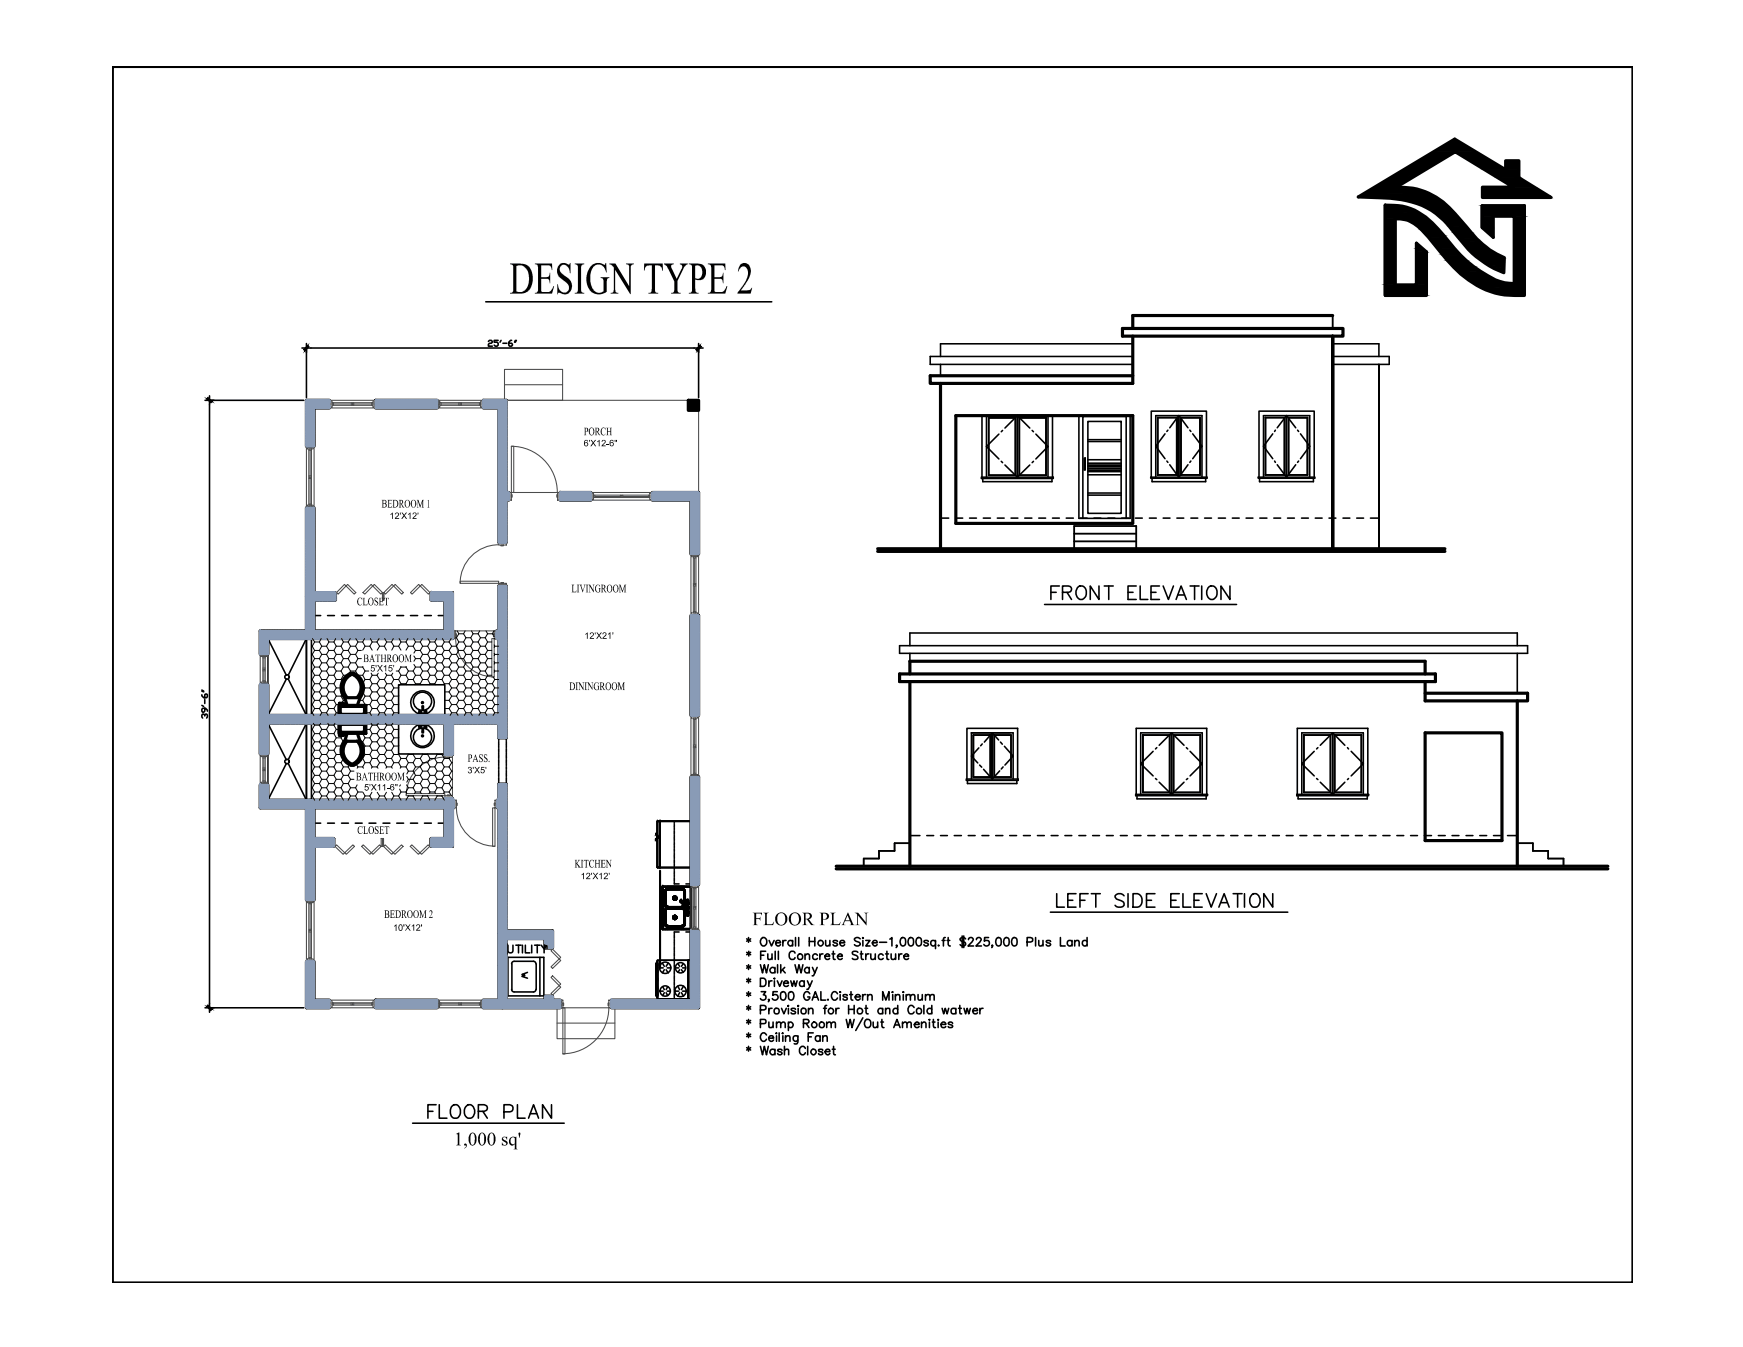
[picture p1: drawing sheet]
<svg xmlns="http://www.w3.org/2000/svg" width="279mm" height="216mm" viewBox="0 0 279 216" stroke-linecap="round" stroke-linejoin="round" font-family="sans-serif">
<defs><g id="words">
<text font-size="8.1" x="81.7" y="47.1">DESIGN TYPE 2</text>
<text font-size="5.7" x="67.7" y="180.6">FLOOR PLAN</text>
<g font-size="5.3">
<text x="167.6" y="97.4">FRONT ELEVATION</text>
<text x="168.6" y="146.8">LEFT SIDE ELEVATION</text>
</g>
<g font-size="3.4">
<text x="120.6" y="148.3">FLOOR PLAN</text>
<text x="72.7" y="183.6">1,000 sq'</text>
</g>
<g font-size="2">
<text x="93.6" y="69.8">PORCH</text>
<text x="61.2" y="81.4">BEDROOM 1</text>
<text x="91.6" y="94.9">LIVINGROOM</text>
<text x="57.2" y="97">CLOSET</text>
<text x="58.2" y="106.1">BATHROOM</text>
<text x="91.2" y="110.6">DININGROOM</text>
<text x="57.1" y="125.1">BATHROOM</text>
<text x="75" y="122.1">PASS.</text>
<text x="57.3" y="133.7">CLOSET</text>
<text x="92.1" y="139.1">KITCHEN</text>
<text x="61.6" y="147.1">BEDROOM 2</text>
</g>
<g font-size="1.6">
<text x="93.6" y="71.5">6'X12-6&quot;</text>
<text x="62.5" y="83.2">12'X12'</text>
<text x="59.4" y="107.6">5'X15'</text>
<text x="93.7" y="102.4">12'X21'</text>
<text x="74.9" y="123.9">3'X5'</text>
<text x="58.4" y="126.7">5'X11-6&quot;</text>
<text x="93.1" y="140.9">12'X12'</text>
<text x="63" y="149.2" transform="rotate(-1 63 149.2)">10'X12'</text>
</g>
</g></defs>
<!-- layer: A-Wall -->
<g fill="none" stroke="#000" stroke-width=".51">
<path d="M49.1 64.2h3.7v1.2h-2.5v6.1h-1.2zM60.2 64.2h9.9v1.2h-9.9zM77.5 64.2h3.7v14.7h.3v1.3h-.3v6.7h-1.3v-21.5h-2.4zM89.8 78.9h4.9v1.3h-4.9zM104.6 78.9h7.4v9.9h-1.2v-8.6h-6.2zM110.3 64.2h1.7v1.6h-1.7zM49.1 81.4h1.2v13.6h3.4v1.2h-3.4v4.9h21v-4.9h-2.2v-1.2h3.4l.1 7.3h-29.7v2.5h-1.2v-3.7h7.4zM110.8 98.7h1.2v16h-1.2zM41.7 109.8h1.2v4.9h37v-12.4h-.3v-1.2h.3v-7.2h1.3v24.4h-1.3v-2.4h-7.4v5.1h-1.2v-5.1h-28.4v4.9h-1.2zM54.3 115.9h4.3v1.6h-4.3zM54.3 113.1h4.3v1.6h-4.3zM54.5 117.1l.2 .2"/>
<path d="M54.5 116.3l.2-.2h3.6l.1 .1v1M54.5 113.4l.2-.2h3.6l.1 .2v.9M54.5 114.2l.2 .3M54.5 113.4v.9M54.5 116.3v.9M54.7 117.4h3.5M54.7 114.5h3.5M54.8 117.5v.2h-.4v.2h.6v-.4M54.8 113.1v-.2h-.4v-.2h.6v.4M55.2 118.7a2.52 2.52 0 0 0 1 4M55.3 111.8l.3 1.3M55.6 118.8h1.7"/>
<path d="M55.6 117.5l-.3 1.3M55.6 111.8h1.7M55.6 118.8a2.31 2.31 0 0 0 .5 3.5M56.1 108.2a2.31 2.31 0 0 0-.5 3.6M56.1 108.2h.7M56.2 107.9a2.52 2.52 0 0 0-1 3.9M56.3 107.9h.4M56.7 107.9a2.52 2.52 0 0 1 1 3.9M56.8 108.2a2.31 2.31 0 0 1 .4 3.6M57.2 118.8a2.31 2.31 0 0 1-.4 3.5M57.3 117.5l.4 1.3M57.7 111.8l-.4 1.3"/>
<path d="M57.7 118.7a2.52 2.52 0 0 1-1 4M58.4 117.1l-.2 .2M58.4 114.2l-.2 .3M41.7 125.8h1.2v2.5h28.4v-.3h1.2v.3h.2v1.2h-.2v6.2h-3.4v-1.3h2.2v-4.9h-21v4.9h3.2v1.3h-3.2v8.6h-1.2v-14.8h-7.4zM56.1 122.4h.7M56.3 122.6h.4M79.9 125.7h1.3v23.5h7.4v2.7h-1.3v-1.5h-6.1v9.9h6.1v-.6h1.3v.6h1.2v1.2h-12.4v-1.2h2.5v-30.8h-.2v-1.2h.2zM110.8 124.5h1.2v17.3h-1.2zM49.1 154.1h1.2v6.2h2.5v1.2h-3.7zM60.2 160.3h9.9v1.2h-9.9zM98 160.3h12.8v-11.1h1.2v12.3h-14z"/>
</g>
<!-- layer: Doors -->
<g fill="none" stroke="#4b4b4b" stroke-width=".17">
<path d="M80.9 59.2h9.3v5h-9.3zM49.1 71.5v9.9M49.2 71.5h1v.5h-1zM49.5 72h.4v4.5h-.4zM49.5 76.5h.4v4.5h-.4zM49.5 72.2h.4M49.5 76.3h.4M49.5 76.7h.4M49.7 72.2v4.1M49.7 76.7v4.1M50.3 71.5v9.9M52.8 64.2h.4v1.1h-.4z"/>
<path d="M52.8 64.2h7.4M52.8 65.4h7.4M53.2 64.5h3.3v.5h-3.3zM53.4 64.5v.5M53.4 64.8h2.9M56.3 64.5v.5M56.5 64.5h3.3v.5h-3.3zM56.7 64.8h2.9M56.7 64.5v.5M59.6 64.5v.5M59.8 64.2h.4v1.1h-.4zM70.1 64.2h.4v1.1h-.4z"/>
<path d="M70.1 64.2h7.4M70.1 65.4h7.4M70.5 64.5h3.3v.5h-3.3zM70.7 64.8h2.8M70.7 64.5v.5M73.5 64.5v.5M73.8 64.5h3.3v.5h-3.3zM74 64.8h2.8M74 64.5v.5M76.8 64.5v.5M77.1 64.2h.4v1.1h-.4zM80.9 61.7h9.3"/>
<path d="M81.2 64.2h30.8v14.7M81.5 78.9h.5v1.3h-.5zM82 71.5a7.4 7.4 0 0 1 7.3 7.4M82 79.3h.1v.4h-.1zM82 71.5h.4v7.4h-.4zM82 78.9h7.4M89.3 79.3h.1v.4h-.1zM89.4 78.9h.4v1.3h-.4zM94.7 79h.4v1.1h-.4zM94.7 78.9h9.9M95.1 79.4h4.6v.3h-4.6zM95.3 79.4v.3"/>
<path d="M95.3 79.6h4.2M99.5 79.4v.3M99.7 79.4h4.5v.3h-4.5zM99.8 79.6h4.2M99.8 79.4v.3M104 79.4v.3M104.2 79h.4v1.1h-.4zM49.2 81h1v.4h-1zM49.5 80.8h.4M53.7 95h.2v1.2h-.2zM55.2 93.7l.3 .2-1.3 1.3-.3-.2zM55.5 93.9l.2-.2 1.3 1.3-.2 .2z"/>
<path d="M59.5 93.7l.2 .2-1.2 1.3-.3-.2zM60 93.7l1.3 1.3-.2 .2-1.4-1.3zM62.8 93.7l.3 .2-1.3 1.3-.3-.2zM63.1 93.9l.2-.2 1.4 1.3-.3 .2zM67.1 93.7l.3 .2-1.3 1.3-.3-.2zM67.6 93.7l1.3 1.3-.2 .2-1.3-1.3zM68.9 95h.2v1.2h-.2zM73.8 93.2h6.1v.3h-6.1zM79.9 87.3a6.2 6.2 0 0 0-6.1 6.2M79.9 93.5h1.3v.4h-1.3zM79.9 86.9h1.3v.5h-1.3zM80.3 93.4h.4v.1h-.4z"/>
<path d="M80.3 87.4h.4v.1h-.4zM94.7 80.2h9.9M110.8 88.8v9.9M110.8 88.8h1.1v.4h-1.1zM110.8 98.2h1.1v.5h-1.1zM111.1 89.2h.5v4.5h-.5zM111.1 93.7h.5v4.5h-.5zM111.1 89.4h.5M111.1 93.5h.5M111.1 98h.5M111.1 93.9h.5M111.4 89.4v4.1"/>
<path d="M111.4 93.9v4.1M112 88.8v9.9M41.7 104.8v5M41.8 109.3h1.1v.5h-1.1zM41.8 104.8h1.1v.4h-1.1zM42.1 107.3h.4v2h-.4zM42.1 105.2h.4v2.1h-.4zM42.1 109.1h.4M42.1 107.5h.4M42.1 105.4h.4M42.1 107.1h.4M42.3 105.4v1.7"/>
<path d="M42.3 107.5v1.6M42.9 104.8v5M72.6 101.1h.4v1.2h-.4zM73 102.3a6.2 6.2 0 0 0 6.2 6.2M73 101.6h.2v.4h-.2zM78.8 102.3h.4v6.2h-.4zM79.1 101.6h.1v.4h-.1zM79.2 101.1h.4v1.2h-.4zM110.8 114.7v9.8M110.8 114.7h1.1v.4h-1.1zM111.1 115.1h.5v4.5h-.5zM111.1 119.6h.5v4.5h-.5z"/>
<path d="M111.1 115.3h.5M111.1 119.4h.5M111.1 119.8h.5M111.4 115.3v4.1M111.4 119.8v4.1M112 114.7v9.8M41.7 120.8v5M41.8 125.4h1.1v.4h-1.1zM41.8 120.8h1.1v.5h-1.1zM42.1 123.3h.4v2.1h-.4zM42.1 121.3h.4v2h-.4zM42.1 125.2h.4"/>
<path d="M42.1 123.5h.4M42.1 121.5h.4M42.1 123.1h.4M42.3 121.5v1.6M42.3 123.5v1.7M42.9 120.8v5M53.5 134.4h.2v1.3h-.2zM53.9 135.4l1.4 1.3-.3 .2-1.3-1.2zM55.3 136.7l1.3-1.3 .2 .3-1.3 1.2zM58.2 135.4l1.3 1.3-.2 .2-1.3-1.2zM59.5 136.7l1.3-1.3 .3 .3-1.3 1.2zM61.1 134.4h.2v1.3h-.2z"/>
<path d="M61.3 134.4h.2v1.3h-.2zM61.7 135.4l1.3 1.3-.2 .2-1.3-1.2zM63 136.7l1.4-1.3 .2 .3-1.3 1.2zM65.1 127.2h6.2v.3h-6.2zM66 135.4l1.3 1.3-.2 .2-1.3-1.2zM67.3 136.7l1.3-1.3 .3 .3-1.3 1.2zM68.9 134.4h.2v1.3h-.2zM71.3 121.4a6.2 6.2 0 0 0-6.2 6.1M71.3 127.5h1.2v.5h-1.2zM71.3 121h1.2v.4h-1.2zM71.7 127.4h.4v.1h-.4zM71.7 121.4h.4v.1h-.4z"/>
<path d="M72.7 128.3h.5v1.2h-.5zM73.2 129.5a6.2 6.2 0 0 0 6.1 6.1M73.2 128.7h.1v.4h-.1zM79 129.5h.3v6.2h-.3zM79.2 128.7h.1v.4h-.1zM79.3 128.3h.4v1.2h-.4zM110.8 124.1h1.1v.4h-1.1zM111.1 123.9h.5M49.1 144.3v9.8M49.2 144.3h1v.4h-1zM49.2 153.7h1v.4h-1zM49.5 144.7h.4v4.5h-.4z"/>
<path d="M49.5 149.2h.4v4.5h-.4zM49.5 144.9h.4M49.5 149h.4M49.5 153.5h.4M49.5 149.4h.4M49.7 144.9v4.1M49.7 149.4v4.1M50.3 144.3v9.8M87.3 151.9h1.3v.2h-1.3zM87.3 159.5h1.3v.2h-1.3zM88.3 155l1.3-1.3 .3 .3-1.3 1.2zM88.3 156.7l.3-.3 1.3 1.3-.3 .3z"/>
<path d="M88.3 159.2l1.3-1.2 .3 .2-1.3 1.3zM88.6 152.1l1.3 1.3-.3 .3-1.3-1.3zM110.8 141.8v7.4M110.8 141.8h1.1v.4h-1.1zM110.8 148.8h1.1v.4h-1.1zM111.1 142.2h.5v3.3h-.5zM111.1 145.5h.5v3.3h-.5zM111.1 142.4h.5M111.1 145.3h.5M111.1 148.6h.5M111.1 145.7h.5M111.4 142.4v2.9"/>
<path d="M111.4 145.7v2.9M112 141.8v7.4M52.8 160.4h.4v1h-.4zM52.8 160.3h7.4M52.8 161.5h7.4M53.2 160.7h3.3v.4h-3.3zM53.4 160.7v.4M53.4 160.9h2.9M56.3 160.7v.4M56.5 160.7h3.3v.4h-3.3zM56.7 160.7v.4M56.7 160.9h2.9"/>
<path d="M59.6 160.7v.4M59.8 160.4h.4v1h-.4zM70.1 160.4h.4v1h-.4zM70.1 160.3h7.3M70.1 161.5h7.3M70.5 160.7h3.3v.4h-3.3zM70.7 160.9h2.8M70.7 160.7v.4M73.5 160.7v.4M73.8 160.7h3.3v.4h-3.3zM74 160.7v.4M74 160.9h2.8"/>
<path d="M76.8 160.7v.4M77.1 160.4h.3v1h-.3zM89.3 161.5h9.3v5h-9.3zM89.3 164h9.3M89.8 160.3h.4v1.2h-.4zM90.2 160.8h.2v.4h-.2zM90.2 161.5h.4v7.4h-.4zM97.5 160.8h.1v.4h-.1zM97.6 160.3h.4v1.2h-.4zM97.6 161.5a7.4 7.4 0 0 1-7.4 7.4"/>
</g>
<!-- layer: A-FLOR-APPLIANCE -->
<g fill="none" stroke="#000" stroke-width=".25">
<path d="M42.9 115.9h6.2v12.4h-6.2zM42.9 102.3h6.2v12.4h-6.2zM42.9 115.9l3 5.9M42.9 102.3l3 5.9M45.9 108.8l-3 5.9M46.2 108.8l2.9 5.9M49.1 115.9h.8v12.4h-.8zM49.1 102.3h.8v12.4h-.8zM49.1 115.9l-2.9 5.9M49.1 102.3l-2.9 5.9M67 116.2a1.88 1.88 0 0 0-.8 2.9 1.88 1.88 0 0 0 3 0 1.88 1.88 0 0 0-.7-2.9M67.1 116.2h1.4"/>
<path d="M67.2 116.3h1.2v.4h-1.2zM67.2 113.9h1.2v.4h-1.2zM67.2 116.4h.2h.1v.2h-.3zM67.2 114h.3v.2h-.1h-.2zM67.7 116.7a1.46 1.46 0 0 0-1.2 2.2 1.46 1.46 0 0 0 2.5 0 1.46 1.46 0 0 0-1.2-2.2M67.7 116.7v.8h.2v-.8M67.7 117.3h.2M67.7 113.3h.2M67.8 113.9a1.46 1.46 0 0 0 1.2-2.3 1.46 1.46 0 0 0-2.5 .1 1.46 1.46 0 0 0 1.2 2.2v-.8h.2v.8M68 116.4h.3v.2l-.1 .1zM68 114l.2-.1 .1 .1v.2h-.1h-.2zM68.5 114.3a1.88 1.88 0 0 0 .7-2.9 1.88 1.88 0 0 0-3 .1 1.88 1.88 0 0 0 .8 2.9"/>
<path d="M68.5 114.4h-1.4M45.9 122.4l-3 5.9M46.2 122.4l2.9 5.9M105.4 131.6h.1M105.4 131.6h.4v2.5h-.4v-2.5h.4v2.5h-.4zM105.4 134.1h.4h-.4M105.4 131.6v2.5v-2.5M105.4 134.1h.1M105.4 134.2h.1M105.4 134.2h.4v4.9h-.4v-4.9h.4v4.9h-.4zM105.4 139.1h.4h-.4M105.4 134.2v4.9v-4.9"/>
<path d="M105.4 139.1h.1M105.8 131.6h.1M105.8 139.1h.1M105.8 131.6h-.4h.4M105.8 134.1h.1M105.8 131.6v2.5v-2.5M105.8 134.2h-.4h.4M105.8 134.2v4.9v-4.9M105.8 131.6h5v7.5h-5zM105.8 139.1v-7.5v7.5M105.8 131.6v7.5M110.8 131.6h-5h5"/>
<path d="M110.8 139.1h-5h5M110.8 139.1h.1M110.8 131.6v7.5v-7.5M81.4 153.4h5.8v6.2h-5.8zM82 154.5l.1-.2 .3-.2h3.1l.4 .2v.2M82 158.6l.1 .2 .3 .2h3.1l.4-.2v-.2M82.1 154.5v4.1M84.6 155.9l-.9 .3 .4 .1-.4 .2 .9 .3M86 154.5v4.1M86.5 153.4v6.2"/>
<circle cx="46" cy="108.5" r=".36"/>
<circle cx="67.7" cy="117.9" r=".15"/>
<circle cx="67.7" cy="112.6" r=".15"/>
<circle cx="46" cy="122.1" r=".36"/>
</g>
<!-- layer: 0 -->
<g fill="none" stroke="#000" stroke-width=".25">
<path d="M48.4 55.8h1.4M49.1 55.1v1.4M111.3 55.8h1.4M112 55.1v1.4M32.9 64.2h1.4M33.6 63.4v1.5M63.9 115.9h7.4v4.9h-7.4zM63.9 109.8h7.4v4.9h-7.4zM105.2 159.6v-5.2h.2v5.2M105.2 154.4h.2v5.2h-.2zM105.2 159.6h.2M105.3 159.2h.1"/>
<path d="M105.3 159.2l.1 .2zM105.3 159.2h.1v.3h-.1zM105.3 159.4l.1 .2zM105.3 159.6v-.1l.1 .1M105.3 158.1h.1M105.3 158.1l.1 .3zM105.3 158.2h.1v.3h-.1zM105.3 158.4l.1 .2zM105.3 158.6v-.1l.1 .1M105.3 154.4v.1l.1-.1M105.3 154.4l.1 .2zM105.3 154.5h.1v.3h-.1z"/>
<path d="M105.3 154.6l.1 .2zM105.3 154.8h.1M105.3 155.5h.1M105.3 155.5l.1 .2zM105.3 155.5h.1v.3h-.1zM105.3 155.7l.1 .2zM105.3 155.9h.1M105.3 156.8v.1l.1-.1M105.3 156.8l.1 .2zM105.3 156.9h.1v.3h-.1zM105.3 157l.1 .2zM105.3 157.2h.1"/>
<path d="M105.4 153.9h5.4v6.2h-5.4zM105.4 154.1h.1M105.4 159.9h.1M105.4 159.9v-5.8v5.8M105.4 153.9h4.9v6.2h-4.9zM105.7 155.1h.6M105.8 158.9h.5M106.2 154.4l.3 .5M106.2 158.1l.3 .5M106.5 155.4l-.3 .5M106.5 159.1l-.3 .5M106.8 155.4l.3 .5"/>
<path d="M106.8 159.1l.2 .5M106.9 155.1h.6M106.9 158.9h.6M107 158.1l-.2 .5M107.1 154.4l-.3 .5M108.2 158.9h.6M108.3 155.1h.5M108.6 158.1l.3 .5M108.7 154.5l.2 .4M108.9 155.4l-.2 .5M108.9 159.1l-.3 .6M109.2 155.4l.3 .5"/>
<path d="M109.2 159.1l.4 .6M109.4 155.1h.5M109.4 158.9h.6M109.5 154.5l-.3 .4M109.6 158.1l-.4 .5M110.3 153.9v6.2v-6.2h.5v6.2h-.5h.5v-6.2zM32.9 161.5h1.4M33.6 160.8v1.4"/>
<circle cx="106.6" cy="158.8" r=".83"/>
<circle cx="106.6" cy="155.1" r=".91"/>
<circle cx="109.1" cy="155.1" r=".83"/>
<circle cx="109.1" cy="158.8" r=".91"/>
</g>
<!-- layer: AUDIT_I_180222161247-1 -->
<g fill="none" stroke="#000" stroke-width=".25">
<path d="M77.9 48.4h45.8M150.8 55.1v2M157.3 76.5h11.5v.2h-11.5zM157.4 66.6v9.9M157.5 76.7v.5h11.1v-.5M158.1 76.5v-9.9h9.9v9.9M158.5 67h4.3v9.2v-9.2h-4.3M158.5 67h.1M158.5 67v9.1M158.5 76.1l4.3 .1zM160.1 69.6l-2 2 2 2M160.5 73.9l.2 .3"/>
<path d="M160.7 69l-.2 .2M161.1 74.5l2 2M163.1 66.6l2 2M163.1 66.6v9.9M163.1 66.6l-2 2M163.4 67h4.3M165.1 74.5l-2 2M165.5 69l.2 .2M165.7 73.9l-.2 .3M166 69.6l2 2-2 2M167.7 67v9.2zM167.7 67h-4.3v9.2h4.3l-4.3-.1v-9.1"/>
<path d="M168.7 66.6v9.9M172.9 66.6v16.5M173.8 73.4h.2v1.9h-.2zM174.4 67.5h5.3v14.8h-5.3zM174.4 79h5.3M174.4 79.4h5.3M174.4 70.5h5.3M174.4 70.8h5.3M174.4 73.7h5.3M174.4 76.1h5.3M174.4 74.8h5.3M174.4 75h5.3"/>
<path d="M174.4 74.6h5.3M174.4 75.2h5.3M174.4 75.4h5.3M174.4 75.6h5.3M174.4 74.4h5.3M174.4 74.2h5.3M181.2 66.6v16.5M184.5 76.5h9v.2h-9zM184.5 76.5v-10.6h8.9v10.6M184.7 76.7v.5h8.6v-.5M185.3 76.5v-9.9h7.4v9.9M185.6 66.9v9.2z"/>
<path d="M185.6 66.9h3.1v9.2v-9.2zM185.6 76.1h3.1zM186.7 69.5l-1.4 2 1.4 2M187 73.9l.2 .2M187.2 68.9l-.2 .3M187.5 68.6l1.4-2v9.9l-1.4-2M189.3 66.9v9.2h3.1h-3.1zM189.3 66.9h3.1zM190.4 68.6l-1.4-2v9.9l1.4-2M190.7 68.9l.2 .3M190.9 73.9l-.2 .2M191.2 69.5l1.5 2-1.5 2"/>
<path d="M192.4 66.9v9.2zM201.7 76.5h9v.2h-9zM201.8 76.5v-10.6h8.9v10.6M201.9 76.7v.5h8.6v-.5M202.5 76.5v-9.9h7.4v9.9M202.8 66.9v9.2zM202.8 66.9h3.1v9.2v-9.2zM202.9 76.1h3zM204 69.5l-1.5 2 1.5 2M204.3 73.9l.1 .2M204.4 68.9l-.1 .3M204.7 74.5l1.5 2"/>
<path d="M206.2 66.6l-1.5 2M206.2 66.6l1.5 2M206.2 66.6v9.9M206.6 66.9v9.2h3h-3zM206.6 66.9h3zM207.7 74.5l-1.5 2M208 68.9l.2 .3M208.2 73.9l-.2 .2M208.5 69.5l1.4 2-1.4 2M209.6 66.9v9.2zM167.4 96.9h30.8M173.6 83.1v-16.4h6.9v16.4"/>
<path d="M221 88v-29.6v29.6M145.9 104.7v3.3M156 117.8h2.7M156 117.8v6.8zM156.1 117.8h2.6M156.9 119.9l-1.2 1.3 1 1.1M157.5 119.2l-.3 .3M158.7 117.8v6.7M158.8 117.8v6.8M159.1 117.5v7.4v-7.4M159.1 117.5l1 1.1M159.1 117.5l-1.3 1.4"/>
<path d="M159.4 117.8v6.8M159.4 117.8h2.7M159.4 117.8v6.7M160.4 118.9l.3 .4M161 119.6l1.4 1.6-1.3 1.4M162.1 117.8v6.8M183.2 117.8h4.3M183.2 117.8h.1M183.2 117.8v9.2M183.2 117.8h4.3v9.2v-9.2M185.4 119.8l-.2 .2M187.8 117.5l-2 2"/>
<path d="M187.8 117.5v9.8M187.8 117.5l2 2M188.1 117.8v9.2h4.3h-4.3v-9.2h4.3zM190.2 119.8l.2 .2M192.4 117.8v9.2zM209 117.8h4.3v9.2l-.1-9.2M211.3 119.8l-.3 .2M213.3 117.8h-4.3v9.2M213.6 117.5l-2 2M213.6 117.5v9.8M213.6 117.5l2 2M216 119.8l.2 .2"/>
<path d="M218.2 117.8v9.2zM218.2 117.8h-4.3v9.2M218.2 117.8h-4.3l.1 9.2h4.2h-4.2M243.2 101.5v2M145.9 135.2h-2.5v1.2h-2.5v1.2h-2.5v1.2M154.9 124.9h8.3v.2h-8.3zM155 124.9v-8.2h8.1v8.2M155.1 125.1v.5h7.9v-.5M155.7 124.9v-7.4h6.7v7.4M156 124.6h2.8zM157 122.6l.4 .4M157.7 123.3l1.4 1.6 1.1-1.3"/>
<path d="M159.4 124.6h2.7M160.8 122.9l-.3 .4M162.1 124.5l-2.7 .1M182 127.3h11.6v.2h-11.6zM182.1 127.3v-10.6h11.3v10.6M182.3 127.5v.5h11.1v-.5M182.9 127.3v-9.8h9.8v9.8M183.2 127h4.3zM184.8 120.4l-1.9 2 1.9 2M185.2 124.8l.2 .2M185.8 125.4l2 1.9M189.8 125.4l-2 1.9"/>
<path d="M190.4 124.8l-.2 .2M190.8 120.4l1.9 2-1.9 2M207.9 127.3h11.5v.2h-11.5zM208 127.3v-10.6h11.3v10.6M208.1 127.5v.5h11.1v-.5M208.7 127.3v-9.8h9.8v9.8M209 127h4.3zM210.7 120.4l-2 2 2 2M211 124.8l.3 .2M211.6 125.4l2 1.9M215.6 125.4l-2 1.9M216.2 124.8l-.2 .2"/>
<path d="M216.6 120.4l1.9 2-1.9 2M243.2 135.2h2.5v1.2h2.5v1.2h2.4v1.2M119.7 150.5l.6 .4M119.7 152.6l.6 .4M119.7 154.8l.6 .4M119.7 157l.6 .3M119.7 159.2l.6 .3M120 150.3v.7M120 154.6v.8M120 156.8v.8M120 158.9v.8M120 152.5v.7"/>
<path d="M120.3 150.5l-.6 .4M120.3 152.6l-.6 .4M120.3 154.8l-.6 .4M120.3 157l-.6 .3M120.3 159.2l-.6 .3M121.9 154.6l.3 1.3 .3-1.3 .4 1.3 .3-1.3M121.9 156.8h.5a.71 .71 0 0 1 .4 .6 .71 .71 0 0 1-.4 .7h-.5zM121.9 153.1h.5M122 150.5l.1-.1a.63 .63 0 0 1 .8 .2 .63 .63 0 0 1-.1 .8l-.3 .2a.71 .71 0 0 1-.5-1.1zM122 158.9h.7l-.3 .6a.45 .45 0 0 1 .3 .7 .45 .45 0 0 1-.8-.2M122.7 152.5h-.8v1.3M123.1 152.9v.8h.5l.2-.2"/>
<path d="M123.2 157.2v.9M123.3 150.7l.4 .9 .4-.9M123.8 157.2a.44 .44 0 0 0-.6 .4M123.8 152.9v.9M124.1 156.8h.1l-.1 .1zM124.1 157.2v.9M124.2 155.3a.45 .45 0 0 0-.6-.1 .45 .45 0 0 0 0 .7 .45 .45 0 0 0 .6-.1M124.2 155.1v.8M124.3 152.5v1.3M124.3 151.1h.8a.42 .42 0 0 0-.7-.3 .42 .42 0 0 0 .1 .7 .38 .38 0 0 0 .6-.1M124.6 157.2l.4 .9 .4-.9M124.6 158.9h-.7v.6a.49 .49 0 0 1 .7 .1 .49 .49 0 0 1-.1 .7 .49 .49 0 0 1-.7-.3"/>
<path d="M124.6 154.6v1.3M124.8 152.5v1.3M125.2 154.6v1.3M125.3 159a.4 .4 0 0 1 .6 .2 .62 .62 0 0 1 .1 .8 .62 .62 0 0 1-.7 .2l-.2-.5 .1-.5zM125.4 155.4l.5 .5M125.5 150.7v.9M125.6 157.6h.8a.42 .42 0 0 0-.6-.4 .42 .42 0 0 0-.1 .7l.2 .2 .5-.2M125.8 155.1l-.6 .6M126 150.7a.38 .38 0 0 0-.5 .4M126.5 159a.4 .4 0 0 1 .7 .2 .62 .62 0 0 1 .1 .8 .62 .62 0 0 1-.8 .2l-.1-.5v-.5zM126.8 157.2l.2 .9 .3-.9 .2 .9 .3-.9M127.1 150.9a.42 .42 0 0 0-.7-.1 .42 .42 0 0 0 0 .7 .42 .42 0 0 0 .7-.1"/>
<path d="M127.1 150.7v.9M127.4 152.8a.53 .53 0 0 0-.7-.3 .53 .53 0 0 0-.2 .8 .48 .48 0 0 0 .4 .5 .48 .48 0 0 0 .5-.3M127.4 154.6l.4 1.3 .3-1.3 .3 1.3 .3-1.3M127.5 150.3v1.3M128 150.3v1.3M128.9 157.4a.43 .43 0 0 0-.6 0 .43 .43 0 0 0 0 .6 .43 .43 0 0 0 .6-.1M128.9 157.2v.9M129 153.1l.4-.2 .3 .1 .1 .8M129 152.9v.9M129.4 157.2l.4 .9 .4-.9M129.7 155.3a.43 .43 0 0 0-.6-.1 .43 .43 0 0 0 0 .6 .43 .43 0 0 0 .6 0M129.7 150.3v1.3"/>
<path d="M129.7 155.1v.8M129.7 150.9h.9M129.8 158.1l-.2 .5h-.3M129.8 159.3a.5 .5 0 0 0-.6-.4 .5 .5 0 0 0-.4 .6v.3a.49 .49 0 0 0 .5 .5 .49 .49 0 0 0 .5-.5h-.3M130.2 155.1l.4 .8 .4-.8M130.4 159.8h.6M130.6 155.9l-.2 .4-.2 .1M130.6 150.3v1.3M131 153.1a.43 .43 0 0 0-.6-.1 .43 .43 0 0 0 0 .7 .43 .43 0 0 0 .6-.1M131.4 152.9v.9M131.6 158.9v1.4h.7M131.9 152.9a.44 .44 0 0 0-.5 .4"/>
<path d="M132.2 153.3h.8a.41 .41 0 0 0-.6-.4 .41 .41 0 0 0-.1 .7l.3 .2 .4-.2M132.3 150.7l.1 .8 .3 .1 .3-.2M133 150.7v.9M133.4 152.9h.4M133.6 152.5v1.2l.3 .1M134.3 150.9l-.3-.2-.4 .1-.1 .1 .2 .2 .5 .1 .1 .2a.4 .4 0 0 1-.4 .2 .4 .4 0 0 1-.4-.2M134.3 153.3h.7a.41 .41 0 0 0-.6-.4 .41 .41 0 0 0-.1 .7l.3 .2 .4-.2M134.3 159.3a.5 .5 0 0 0-.6-.4 .5 .5 0 0 0-.4 .6v.3a.5 .5 0 0 0 .4 .5 .5 .5 0 0 0 .6-.3M134.6 151.1h.8a.42 .42 0 0 0-.7-.3 .42 .42 0 0 0 .1 .7 .38 .38 0 0 0 .6-.1M134.7 158.9l.1 .1-.1 .1zM134.7 159.4v.9M135.8 159.6v-.1l-.2-.1-.4 .1-.1 .1 .2 .2 .5 .1v.2a.37 .37 0 0 1-.3 .2 .37 .37 0 0 1-.4-.2"/>
<path d="M136.2 159.4h.5M136.4 158.9v1.1l.1 .2 .2 .1M137.1 159.8h.8a.44 .44 0 0 0-.5-.4 .44 .44 0 0 0-.4 .5 .44 .44 0 0 0 .4 .4l.5-.2M137.5 152.6l-.1-.1a.52 .52 0 0 0-.8 .3l.2 .2 .6 .3 .1 .3-.1 .1a.67 .67 0 0 1-.8-.1M137.9 150.5a.52 .52 0 0 0-.5-.3 .52 .52 0 0 0-.4 .4l.9 .6a.51 .51 0 0 1-.4 .4 .51 .51 0 0 1-.5-.2M137.9 152.9h.4M138.1 152.5v1v.2l.3 .1M138.3 159.4v.9M138.3 150.3l.1 .1h-.1zM138.3 150.7v.9M138.8 150.7h.7l-.7 .9h.7M138.8 159.4a.38 .38 0 0 0-.5 .4"/>
<path d="M138.8 152.9v.9M139.1 159.7l.2-.2h.4l.1 .8M139.1 159.4v.9M139.3 152.9a.44 .44 0 0 0-.5 .4M139.6 152.9l.1 .8h.4l.2-.2M139.8 151.1h.8v-.2a.42 .42 0 0 0-.7 0 .42 .42 0 0 0 .1 .6 .42 .42 0 0 0 .6-.1M140.3 152.9v.9M141 151h1.1M141.6 153.1a.43 .43 0 0 0-.7-.1 .43 .43 0 0 0 0 .7 .43 .43 0 0 0 .7-.1M142 152.9h.4M142.2 152.5v1.2l.3 .1M142.6 150.5l.4-.2v1.3"/>
<path d="M142.8 152.9l.1 .8 .3 .1 .4-.3M143.1 158.9v.2l-.1-.1zM143.1 159.4v.9M143.5 159.7l.2-.2h.5v.8M143.5 159.4v.9M143.6 152.9v.9M143.8 151.5l-.1 .1v-.1h.1l-.1 .4M144.1 152.9v.9M144.5 150.4a.41 .41 0 0 1 .6 .1v.9a.41 .41 0 0 1-.3 .2 .41 .41 0 0 1-.4-.2 .96 .96 0 0 1 .1-1zM144.6 152.9a.44 .44 0 0 0-.5 .4M144.8 158.9l.1 .1-.1 .1zM144.8 159.4v.9"/>
<path d="M144.9 153.3h.7a.41 .41 0 0 0-.6-.4 .41 .41 0 0 0 0 .7l.2 .2 .4-.2M145.3 159.7l.1-.2h.5v.8M145.3 159.4v.9M145.8 150.4a.41 .41 0 0 1 .6 .1v.9a.41 .41 0 0 1-.4 .2 .41 .41 0 0 1-.4-.2 .96 .96 0 0 1 .2-1zM145.9 159.7l.2-.2h.5l.1 .8M147 150.4a.41 .41 0 0 1 .7 .1v.9a.41 .41 0 0 1-.4 .2 .41 .41 0 0 1-.4-.2 .96 .96 0 0 1 .1-1zM147.2 159.4v.8l.3 .1 .3-.3M147.8 159.4v.9M148.4 159.7l.2-.2h.4l.1 .8M148.4 159.4v.9M148.8 150.9l-.2-.2-.4 .1-.1 .1 .2 .2 .4 .1 .1 .2a.4 .4 0 0 1-.3 .2 .4 .4 0 0 1-.4-.2M149.1 159.7l.1-.2h.5v.8"/>
<path d="M150 150.9a.42 .42 0 0 0-.7-.1 .42 .42 0 0 0 0 .7 .42 .42 0 0 0 .7-.1M150 150.7v1.3M150.5 151.5h-.1l.1 .1v-.1M151 150.7h.5M151.5 150.3l-.2 .1-.1 .1v1.1M151.8 150.7h.4M152 150.3v1.1l.1 .1 .2 .1M154.2 150v1.9M154.5 150v1.9M154.8 150.5a.49 .49 0 0 0-.5-.2 .49 .49 0 0 0-.4 .3l.2 .3 .6 .1a.33 .33 0 0 1 .1 .4 .33 .33 0 0 1-.3 .2h-.3l-.3-.2M155.3 150.6v-.2l.2-.1h.3l.2 .2-.2 .5-.6 .6h.9M156.5 150.6l.1-.2 .2-.1h.2l.3 .2-.2 .5-.7 .6h.9"/>
<path d="M158.5 150.3h-.7v.6a.47 .47 0 0 1 .7 0 .47 .47 0 0 1-.1 .7 .47 .47 0 0 1-.7-.2M159.1 151.5v.1l-.1-.1h.1l-.1 .4M159.8 150.4a.41 .41 0 0 1 .7 .1v.9a.41 .41 0 0 1-.4 .2 .41 .41 0 0 1-.4-.2 .96 .96 0 0 1 .1-1zM161.1 150.4a.41 .41 0 0 1 .6 .1v.9a.41 .41 0 0 1-.4 .2 .41 .41 0 0 1-.3-.2 .96 .96 0 0 1 .1-1zM162.4 150.4a.41 .41 0 0 1 .6 .1v.9a.41 .41 0 0 1-.4 .2 .41 .41 0 0 1-.4-.2 .96 .96 0 0 1 .2-1zM164.6 151h.6l.3-.1v-.5l-.3-.1h-.6v1.3M166 150.3v1.3M166.5 150.7l.1 .8 .3 .1 .3-.2M167.2 150.7v.9M168.4 146.2h38M168.4 150.9l-.2-.2-.4 .1-.1 .1 .2 .2 .4 .1 .1 .2a.4 .4 0 0 1-.3 .2 .4 .4 0 0 1-.4-.2M170 150.3v1.3h.7"/>
<path d="M171.8 150.9a.42 .42 0 0 0-.6-.1 .42 .42 0 0 0 0 .7 .42 .42 0 0 0 .6-.1M171.8 150.7v.9M172.3 151l.3-.3 .3 .1 .1 .8M172.3 150.7v.9M174.3 150.9a.42 .42 0 0 0-.7-.1 .42 .42 0 0 0 0 .7 .42 .42 0 0 0 .7-.1M174.3 150.3v1.3M119.7 161.4l.6 .3M119.7 163.6l.6 .3M119.7 165.8l.6 .3M119.7 167.9l.6 .4M120 161.1v.8M120 163.4v.8"/>
<path d="M120 165.6v.7M120 167.7v.8M120.3 161.4l-.6 .3M120.3 163.6l-.6 .3M120.3 165.8l-.6 .3M120.3 167.9l-.6 .4M121.9 161.9h.6l.2-.2v-.4l-.2-.2h-.6v1.4M121.9 164.1h.6a.34 .34 0 0 0 .3-.4 .34 .34 0 0 0-.3-.3h-.6v1.3M121.9 167.7l.3 1.4 .3-1.4 .4 1.4 .3-1.4M122.9 165.9a.5 .5 0 0 0-.6-.4 .5 .5 0 0 0-.4 .6v.3a.5 .5 0 0 0 .4 .5 .5 .5 0 0 0 .6-.3M123.2 163.8l.1 .9h.5l.1-.2M123.2 166.4h.8a.42 .42 0 0 0-.7-.3 .42 .42 0 0 0 .1 .7 .38 .38 0 0 0 .6-.1"/>
<path d="M123.2 161.6v.9M123.3 160.2l-.1 .1v-.1h.1l-.1 .4M123.8 161.6a.38 .38 0 0 0-.6 .4M123.9 163.8v.9M124.2 168.3a.44 .44 0 0 0-.6 0 .44 .44 0 0 0 0 .6 .44 .44 0 0 0 .6 0M124.2 168.2v.9M124.5 164.1l.3-.3 .3 .1 .1 .8M124.5 165.6v.1l-.1-.1zM124.5 163.8v.9M124.5 166v.9M124.9 165.6v1.3M125.2 164.1l.3-.3 .3 .1 .1 .8"/>
<path d="M125.3 161.6l.4 .9 .3-.9M125.4 168.3l-.3-.1h-.4l-.1 .1 .3 .3 .4 .1 .1 .2a.4 .4 0 0 1-.4 .2 .4 .4 0 0 1-.4-.2M125.5 165.6v.1l-.1-.1zM125.5 166v.9M125.7 168.4l.2-.2h.5v.9M125.7 167.7v1.4M125.9 166.3l.2-.2h.4l.1 .8M125.9 166v.9M126.4 161.1v.2l-.1-.1zM126.4 164a.43 .43 0 0 1 .6 0 .43 .43 0 0 1 0 .6 .43 .43 0 0 1-.6-.1M126.4 161.6v.9M126.4 163.8v1.4"/>
<path d="M127.5 161.8l-.2-.2-.4 .1-.1 .1 .2 .2 .4 .1 .1 .1-.1 .3h-.3l-.3-.2M127.9 166v1l-.1 .3h-.5M127.9 166.2a.42 .42 0 0 0-.6-.1 .42 .42 0 0 0 0 .7 .42 .42 0 0 0 .6-.1M127.9 161.1l.1 .1-.1 .1zM127.9 161.6v.9M128.8 164l.8-.1 .1-.3-.1-.2h-.8v1.3M129.1 168a.43 .43 0 0 0-.7-.2 .71 .71 0 0 0-.2 .8 .71 .71 0 0 0 .6 .5l.3-.4M129.2 164l.5 .7M129.5 167.7v1.4M129.6 166.2h.5M129.6 161.9l.2-.2h.4l.1 .8M129.6 161.6v.9"/>
<path d="M130.2 160.3l.5-1.4 .5 1.4M130.4 165.6h-.8v1.3M131.5 166.2a.42 .42 0 0 0-.7-.1 .42 .42 0 0 0 0 .7 .42 .42 0 0 0 .7-.1M131.5 166v.9M131.9 166.3l.2-.2h.4l.1 .8M131.9 168.3l-.1-.1h-.2h-.4v.1l.2 .3 .4 .1 .1 .2a.37 .37 0 0 1-.4 .2 .37 .37 0 0 1-.3-.2M131.9 166v.9M132 161.6h.5M132.3 168.6h.7v-.3a.42 .42 0 0 0-.6 0 .42 .42 0 0 0 0 .6 .42 .42 0 0 0 .6 0M132.5 161.1l-.2 .1-.1 .2v1.1M132.5 164.1l.4-.3 .3 .1v.8M132.5 163.8v.9"/>
<path d="M132.7 160.2h-.1l.1 .1 .1-.1M133.2 164.1l.3-.3 .4 .1v.8M133.4 168.2h.5M133.6 167.7v1.1l.1 .2 .2 .1M134 161.6v.9M134.5 161.6a.38 .38 0 0 0-.5 .4M135.7 163.4l.2 1.3 .4-1.3 .3 1.3 .3-1.3M136 161.1v1.4M136 161.8h.9M136.9 161.1v1.4M138.3 163.1l-1.1 2.1M138.7 161.6h.4"/>
<path d="M138.7 163.6a.55 .55 0 0 1 .7-.1 .55 .55 0 0 1 .2 .7 .51 .51 0 0 1-.5 .5 .51 .51 0 0 1-.5-.5zM138.8 161.1v1.1l.1 .3h.3M140 163.8l.1 .9h.2l.4-.2M140.7 163.8v.9M141.2 163.8h.4M141.4 163.4v1.1v.2h.3M141.5 160.3v-1.4l.5 1.4 .5-1.4v1.4M141.5 161.8a.43 .43 0 0 0-.6-.1 .43 .43 0 0 0 0 .7 .43 .43 0 0 0 .6-.1M141.5 161.6v.9M142 161.9l.1-.2h.5v.8M142 161.6v.9M143.3 164.7l.5-1.3 .5 1.3"/>
<path d="M143.5 164.3h.6M143.9 161.8a.43 .43 0 0 0-.6-.1 .43 .43 0 0 0 0 .7 .43 .43 0 0 0 .6-.1M143.9 161.1v1.4M144.7 164.1l.3-.3 .3 .1 .1 .8M144.7 163.8v.9M145.4 164.1l.3-.3 .3 .1 .1 .8M146.5 161.5a.5 .5 0 0 0-.5-.4 .5 .5 0 0 0-.4 .6v.3a.51 .51 0 0 0 .4 .5 .51 .51 0 0 0 .5-.3M146.6 164.2h.7a.41 .41 0 0 0-.6-.3 .41 .41 0 0 0 0 .6l.2 .2 .4-.2M147.7 164.1l.4-.3 .3 .1v.8M147.7 163.8v.9M148.1 161.1v1.4M149 163.4h.1l-.1 .1z"/>
<path d="M149 163.8v.9M149.4 161.8a.43 .43 0 0 0-.7-.1 .43 .43 0 0 0 0 .7 .43 .43 0 0 0 .7-.1M149.4 161.1v1.4M149.5 163.8h.4M149.6 163.4v1.1l.1 .2h.3M150.4 163.4h.1l-.1 .1zM150.4 163.8v.9M150.8 164.2h.8a.42 .42 0 0 0-.6-.3 .42 .42 0 0 0-.1 .6l.2 .2 .5-.2M151 161.6l.3 .9 .2-.9 .3 .9 .3-.9M152.7 164a.4 .4 0 0 0-.3-.2 .4 .4 0 0 0-.4 .2l.7 .5-.1 .2h-.1h-.4l-.1-.2M153.2 161.8a.43 .43 0 0 0-.6-.1 .43 .43 0 0 0 0 .7 .43 .43 0 0 0 .6-.1M153.2 161.6v.9"/>
<path d="M153.6 161.6h.5M153.9 161.1v1.4h.2M154.5 161.6l.3 .9 .2-.9 .3 .9 .2-.9M155.9 162h.8l-.1-.3a.43 .43 0 0 0-.6 .1 .43 .43 0 0 0 .1 .6 .43 .43 0 0 0 .6-.1M157.1 161.6v.9M157.6 161.6a.42 .42 0 0 0-.5 .4M66.1 180h24.3"/>
<circle cx="128.3" cy="153.3" r=".45"/>
<circle cx="131.5" cy="151.2" r=".43"/>
<circle cx="124.5" cy="162.1" r=".45"/>
<circle cx="128.8" cy="162.1" r=".45"/>
<circle cx="130.4" cy="168.6" r=".43"/>
<circle cx="130.5" cy="164.3" r=".44"/>
<circle cx="131.7" cy="164.3" r=".45"/>
<circle cx="133.2" cy="162" r=".44"/>
<circle cx="137.8" cy="162.1" r=".45"/>
<circle cx="147.3" cy="162.1" r=".45"/>
</g>
<!-- layer: DIM -->
<path d="M81.4 151.5v.9a.41 .41 0 0 0 .4 .3 .41 .41 0 0 0 .4-.3v-.9M82.7 151.5h.8M83.1 151.5v1.2M83.7 151.5v1.2M84.2 151.5v1.2h.7M85.2 151.5v1.2M85.7 151.5h.8M86.1 151.5v1.2M86.8 151.5l.4 .6 .5-.6M87.2 152.1v.6" fill="none" stroke="#000" stroke-width=".25"/>
<!-- layer: Details 1$0$A-SECT-XFINE -->
<g fill="none" stroke="#000" stroke-width=".16">
<path d="M110.3 64.2h.1M110.3 64.3l.2-.1-.2 .2M110.3 64.6l.5-.4-.5 .4M110.3 64.8l.8-.6-.8 .7M110.3 65.1l1-.9-1 .9M110.3 65.3l1.3-1.1-1.3 1.2M110.3 65.6l1.5-1.4-1.5 1.4M110.4 64.2h-.1M110.4 64.2h-.1h.2M110.5 64.2l-.2 .1M110.6 65.8l1.4-1.4-1.4 1.4M110.6 64.2l-.3 .3"/>
<path d="M110.7 64.2l-.4 .3 .4-.3M110.8 64.2l-.5 .3M110.8 65.8l1.2-1.1-1.1 1.1M110.8 64.2l-.5 .5M110.9 64.2l-.6 .5M110.9 64.2l-.6 .6 .7-.6M111 64.2l-.7 .6M111.1 65.8l.9-.9-.9 .9M111.1 64.2l-.8 .8M111.2 64.2l-.9 .8 .9-.8M111.3 64.2l-1 .9M111.4 64.2l-1.1 1"/>
<path d="M111.4 65.8l.6-.6-.6 .6M111.4 64.2l-1.1 1.1 1.2-1.1M111.5 64.2l-1.2 1.1M111.6 65.8l.4-.3-.3 .3M111.6 64.2l-1.3 1.3M111.7 64.2l-1.4 1.3 1.4-1.3M111.8 64.2l-1.5 1.4M111.9 64.2l-1.6 1.5M111.9 65.8h.1M111.9 64.2l-1.5 1.6M112 64.2l-1.5 1.6 1.5-1.5M112 64.5l-1.3 1.3 1.3-1.3"/>
<path d="M112 64.8l-1 1 1-1M112 65l-.8 .8 .8-.7M112 65.3l-.5 .5 .5-.5M112 65.6l-.2 .2 .2-.2M112 65.8h.1M112 64.2l-1.6 1.6M112 64.3l-1.5 1.5M112 64.4l-1.5 1.4M112 64.5l-1.3 1.3M112 64.6l-1.2 1.2M112 64.7l-1.1 1.1M112 64.8l-1 1"/>
<path d="M112 64.9l-.9 .9M112 65l-.8 .8M112 65.1l-.7 .7M112 65.2l-.6 .6M112 65.3l-.5 .5M112 65.4l-.4 .4M112 65.5l-.3 .3M112 65.6l-.2 .2M112 65.7l-.1 .1"/>
</g>
<!-- layer: E-LIGHTING -->
<g fill="none" stroke="#000" stroke-width=".25">
<path d="M50.3 98.7h1.1M52.5 98.7h1.1M54.8 98.7h1.1M57 98.7h1.1M59.2 98.7h1.1M61.4 98.7h1.1M63.6 98.7h1.1M65.8 98.7h1.1M68 98.7h1.1M70.2 98.7h1.1M150.8 83h1.3M153.2 83h1.1"/>
<path d="M155.4 83h1.1M157.6 83h1.2M159.9 83h1.1M162.1 83h1.1M164.3 83h1.1M166.5 83h1.1M168.7 83h1.1M170.9 83h1.2M173.2 83h1.1M175.4 83h1.1M177.6 83h1.1M179.8 83h1.1"/>
<path d="M182 83h1.1M184.2 83h1.1M186.5 83h1.1M188.7 83h1.1M190.9 83h1.1M193.1 83h1.1M195.3 83h1.1M197.5 83h1.1M199.7 83h1.1M201.9 83h1.2M204.2 83h1.1M206.4 83h1.1"/>
<path d="M208.6 83h1.1M210.8 83h1.1M213 83h1.1M215.3 83h1.1M217.5 83h1.1M219.7 83h1.3M79.9 118.3v.1M79.9 118.5v.1M79.9 118.7v.1M79.9 118.9v.1M79.9 119.2v.1M79.9 119.4v.1"/>
<path d="M79.9 119.6v.1M79.9 119.8v.1M81.2 118.3v.1M81.2 118.5v.1M81.2 118.7v.1M81.2 118.9v.1M81.2 119.2v.1M81.2 119.4v.1M81.2 119.6v.1M81.2 119.8v.1M50.3 131.9h1.1M52.5 131.9h1.1"/>
<path d="M54.8 131.9h1.1M63.6 131.9h1.1M65.8 131.9h1.1M68 131.9h1.1M70.2 131.9h1.1M79.9 120v.2M79.9 120.3v.1M79.9 120.5v.1M79.9 120.7v.1M79.9 120.9v.2M79.9 121.1v.2M79.9 121.4v.1"/>
<path d="M79.9 121.6v.1M79.9 121.8v.1M79.9 122v.2M79.9 122.2v.2M79.9 122.5v.1M79.9 122.7v.1M79.9 122.9v.1M79.9 123.1v.2M79.9 123.4v.1M79.9 123.6v.1M79.9 123.8v.1M79.9 124v.1"/>
<path d="M79.9 124.2v.2M79.9 124.5v.1M79.9 124.7v.1M79.9 124.9v.1M79.9 125.1v.2M79.9 125.4v.1M79.9 125.6v.1M81.2 120v.2M81.2 120.3v.1M81.2 120.5v.1M81.2 120.7v.1M81.2 120.9v.2"/>
<path d="M81.2 121.1v.2M81.2 121.4v.1M81.2 121.6v.1M81.2 121.8v.1M81.2 122v.2M81.2 122.2v.2M81.2 122.5v.1M81.2 122.7v.1M81.2 122.9v.1M81.2 123.1v.2M81.2 123.4v.1M81.2 123.6v.1"/>
<path d="M81.2 123.8v.1M81.2 124v.1M81.2 124.2v.2M81.2 124.5v.1M81.2 124.7v.1M81.2 124.9v.1M81.2 125.1v.2M81.2 125.4v.1M81.2 125.6v.1M108.1 131.6v.1M108.1 131.9h.1M108.1 132.1v.1"/>
<path d="M108.1 132.3v.1M108.1 132.5v.1M108.1 132.7v.1M108.1 133h.1M108.1 133.2v.1M108.1 133.4v.1M108.1 133.6v.1M108.1 133.8v.1M108.1 134.1v.1M108.1 134.3v.1M108.1 134.5v.1M108.1 134.7v.1"/>
<path d="M108.1 134.9v.1M108.1 135.2v.1M108.1 135.4v.1M108.1 135.6v.1M108.1 135.8v.1M108.1 136v.2M108.1 136.3v.1M108.1 136.5v.1M108.1 136.7v.1M108.1 136.9v.2M108.1 137.1v.2M108.1 137.4v.1"/>
<path d="M108.1 137.6v.1M108.1 137.8v.2M108.1 138v.2M108.1 138.2v.2M108.1 138.5v.1M108.1 138.7v.1M108.1 138.9v.2M108.1 139.1v.2M108.1 139.4v.1M108.1 139.6v.1M108.1 139.8v.1M145.9 133.9h1.6"/>
<path d="M148.6 133.9h1.1M150.8 133.9h1.1M153 133.9h1.1M155.2 133.9h1.1M157.4 133.9h1.1M159.6 133.9h1.2M161.9 133.9h1.1M164.1 133.9h1.1M166.3 133.9h1.1M168.5 133.9h1.1M170.7 133.9h1.1M172.9 133.9h1.1"/>
<path d="M175.1 133.9h1.1M177.3 133.9h1.1M179.6 133.9h1.1M181.8 133.9h1.1M184 133.9h1.1M186.2 133.9h1.1M188.4 133.9h1.1M190.6 133.9h1.2M192.9 133.9h1.1M195.1 133.9h1.1M197.3 133.9h1.1M199.5 133.9h1.1"/>
<path d="M201.7 133.9h1.1M204 133.9h1.1M206.2 133.9h1.1M208.4 133.9h1.1M210.6 133.9h1.1M212.8 133.9h1.1M215 133.9h1.2M217.3 133.9h1.1M219.5 133.9h1.1M221.7 133.9h1.1M223.9 133.9h1.1M226.1 133.9h1.1"/>
<path d="M228.3 133.9h1.2M230.6 133.9h1.1M232.8 133.9h1.1M235 133.9h1.1M237.2 133.9h1.1M239.4 133.9h1.1M241.7 133.9h1.5M108.1 140v.2M108.1 140.3v.1M108.1 140.5v.1M108.1 140.7v.1M108.1 140.9v.1"/>
<path d="M108.1 141.1v.2M108.1 141.4v.1M108.1 141.6v.1h.8M108.1 149.6v.1M108.1 149.8v.1M108.1 150v.1M108.1 150.2v.2M108.1 150.5v.1M108.1 150.7v.1M108.1 150.9v.1M108.1 151.1v.1M108.1 151.4v.1"/>
<path d="M108.1 151.6v.1M108.1 151.8v.1M108.1 152v.1M108.1 152.2v.1M108.1 152.5v.1M108.1 152.7v.1M108.1 152.9v.1M108.1 153.1v.1M108.1 153.4h.1M108.1 153.6v.1M108.1 153.8v.1M108.1 154v.1"/>
<path d="M108.1 154.2v.1M108.1 154.5h.1M108.1 154.7v.1M108.1 154.9v.1M108.1 155.1v.1M108.1 155.3v.1M108.1 155.6v.1M108.1 155.8v.1M108.1 156v.1M108.1 156.2v.1M108.1 156.4v.2M108.1 156.7v.1"/>
<path d="M108.1 156.9v.1M108.1 157.1v.1M108.1 157.3v.2M108.1 157.6v.1M108.1 157.8v.1M108.1 158v.1M108.1 158.2v.1M108.1 158.4v.2M108.1 158.7v.1M108.1 158.9v.1M108.1 159.1v.1M108.1 159.3v.2"/>
<path d="M108.1 159.5v.2M108.1 159.8v.1M108.9 149.4h-.8v.1M110 141.7h.8M110 149.4h.8M108.1 160v.1M108.1 160.2v.1"/>
</g>
<!-- layer: A-ANNO-DIM-14 -->
<g fill="none" stroke="#000" stroke-width=".25">
<path d="M49.1 55.8v7.9M49.8 55.8h61.5M78.3 54.7l.2-.1h.3l.1 .1-.1 .3h-.3l-.2 .2v.3h.6M79.9 54.6h-.7v.2h.5l.2 .2v.3l-.2 .2h-.3l-.2-.2M80.3 54.6l-.1 .2M80.6 55h.7M82 54.6h-.2l-.3 .2v.5l.2 .2h.3l.1-.2-.1-.3h-.5M82.6 54.6l-.1 .2M82.8 54.6l-.2 .2M112 55.8v7.9M33.6 64.2h15.1M33.6 64.9v95.9"/>
<path d="M32.4 111.4v.1l.3 .3h.4l.1-.4-.1-.2-.3 .2v.4M32.4 113.1l.3 .1M32.4 110.8l.3 .1M32.4 110.6l.3 .2M32.8 114.8l-.1-.3h-.2l-.1 .1 .1 .5M32.8 114.6l.1-.1h.2l.1 .1-.1 .5M32.8 113.5v.5l-.3 .2-.1-.2 .1-.5h.4l.3 .3v.2M32.8 112.1v.7M33.6 161.5h15.1"/>
</g>
<!-- layer: 0 -->
<g fill="#000" stroke="#000" stroke-width=".16">
<path d="M48.7 56l.2 .2 .4-.8zM49.3 55.4l.2 .2-.6 .6z"/>
<path d="M112.2 55.4l-.4 .8 .7-.6zM112.2 55.4l-.4 .8-.3-.2z"/>
<path d="M33.3 63.7l-.2 .2 .9 .5zM33.1 63.9l.9 .5-.2 .2z"/>
<path d="M33.1 161.3l.7 .7 .2-.3zM33.3 161.1l.7 .6-.9-.4z"/>
</g>
<!-- layer: A-DETL-DARK -->
<path d="M181.6 53.9v7.6M181.6 66.6h-28.4v17.3h28.4M140.7 88h90.9M140.7 88.4h90.9M213.6 88v-34.1v34.1M228.4 117.5h12.4v17.2h-12.4M228.4 106v2M134 138.8h123.7M134 139.3h123.7" fill="none" stroke="#000" stroke-width=".51"/>
<!-- layer: 0 -->
<path d="M172.2 88v-3.7h9.9v3.7M172.2 85.5h9.9M172.2 86.8h9.9" fill="none" stroke="#000" stroke-width=".3"/>
<!-- layer: A-WOOD -->
<path d="M172.9 83.1h8.3" fill="none" stroke="#000" stroke-width=".25"/>
<!-- layer: 0 -->
<g fill="#000">
<circle cx="106.2" cy="148.9" r=".19"/>
<circle cx="106.2" cy="142.1" r=".19"/>
<circle cx="106.7" cy="145.9" r=".19"/>
<circle cx="106.7" cy="148.1" r=".19"/>
<circle cx="106.7" cy="145.1" r=".19"/>
<circle cx="106.7" cy="142.9" r=".19"/>
<circle cx="106.7" cy="146" r=".19"/>
<circle cx="106.7" cy="148.2" r=".19"/>
<circle cx="106.7" cy="142.8" r=".19"/>
<circle cx="106.7" cy="145" r=".19"/>
<circle cx="106.7" cy="148.3" r=".19"/>
<circle cx="106.7" cy="145.8" r=".19"/>
<circle cx="106.7" cy="145.2" r=".19"/>
<circle cx="106.7" cy="142.7" r=".19"/>
<circle cx="106.8" cy="148.4" r=".19"/>
<circle cx="106.8" cy="142.6" r=".19"/>
<circle cx="106.8" cy="145.7" r=".19"/>
<circle cx="106.8" cy="145.3" r=".19"/>
<circle cx="106.9" cy="145.4" r=".19"/>
<circle cx="106.9" cy="145.7" r=".19"/>
<circle cx="106.9" cy="142.6" r=".19"/>
<circle cx="106.9" cy="148.4" r=".19"/>
<circle cx="107" cy="145.6" r=".19"/>
<circle cx="107" cy="145.4" r=".19"/>
<circle cx="107" cy="148.5" r=".19"/>
<circle cx="107" cy="142.5" r=".19"/>
<circle cx="109.1" cy="144.5" r=".19"/>
<circle cx="109.2" cy="144.3" r=".19"/>
<circle cx="109.3" cy="145.4" r=".19"/>
<circle cx="109.3" cy="145.6" r=".19"/>
<circle cx="109.3" cy="148.5" r=".19"/>
<circle cx="109.3" cy="142.5" r=".19"/>
<circle cx="109.4" cy="145.4" r=".19"/>
<circle cx="109.4" cy="142.6" r=".19"/>
<circle cx="109.4" cy="148.4" r=".19"/>
<circle cx="109.4" cy="145.7" r=".19"/>
<circle cx="109.5" cy="145.3" r=".19"/>
<circle cx="109.5" cy="145.7" r=".19"/>
<circle cx="109.5" cy="148.4" r=".19"/>
<circle cx="109.5" cy="142.6" r=".19"/>
<circle cx="109.6" cy="142.6" r=".19"/>
<circle cx="109.7" cy="145.2" r=".19"/>
<circle cx="109.7" cy="142.7" r=".19"/>
<circle cx="109.7" cy="145.8" r=".19"/>
<circle cx="109.7" cy="148.3" r=".19"/>
<circle cx="109.7" cy="146" r=".19"/>
<circle cx="109.7" cy="145" r=".19"/>
<circle cx="109.7" cy="145.9" r=".19"/>
<circle cx="109.7" cy="142.9" r=".19"/>
<circle cx="109.7" cy="142.8" r=".19"/>
<circle cx="109.7" cy="148.2" r=".19"/>
<circle cx="109.7" cy="148.1" r=".19"/>
<circle cx="109.7" cy="145.1" r=".19"/>
<circle cx="110.2" cy="146.7" r=".19"/>
<circle cx="110.2" cy="145.4" r=".19"/>
<circle cx="110.2" cy="144.3" r=".19"/>
<circle cx="110.2" cy="144.9" r=".19"/>
<circle cx="110.3" cy="146.7" r=".19"/>
<circle cx="110.3" cy="144.3" r=".19"/>
<circle cx="110.3" cy="146.1" r=".19"/>
<circle cx="110.8" cy="142.1" r=".19"/>
</g>
<g fill="none" stroke="#000" stroke-width=".38">
<path d="M106.2 148.9h4.6M106.2 148.9h4.6zM106.2 142.1h4.6h-4.6M106.2 148.9v-6.8v6.8M106.6 146l.1 2.3M106.6 142.9l.1 2.4M106.7 148.3l.2 .2h2.5l.3-.2M106.7 148.1v.2M106.7 148.1v.1v-.1M106.7 148.2v.1v-.1M106.7 145.9v.1v-.1M106.7 146v2.1v-2.1"/>
<path d="M106.7 145.3l.2 .1M106.7 145v.2M106.7 142.7l-.1 .2M106.7 145v.1v-.1M106.7 145.1v.1v-.1M106.7 142.8v.1v-.1M106.7 142.9v2.1v-2.1M106.7 142.8v2.2M106.7 145.9v2.2M106.7 148.3l.1 .1M106.7 148.3l.1 .1-.1-.1M106.7 145.8v.1v-.1"/>
<path d="M106.7 145.8l.3-.2h2.3l.4 .2v2.5l-.4 .2h-2.3l-.3-.2zM106.7 145.2l.1 .1-.1-.1M106.7 142.7v.1v-.1M106.7 142.7l.3-.2 2.5 .1 .2 .2v2.4l-.3 .2h-2.5l-.2-.2zM106.7 145.8v.1M106.7 145.2l.1 .1M106.7 142.7v.1M106.8 145.7l-.2 .3M106.8 142.6l-.2 .3M106.8 142.6l.2-.1 2.6 .1M106.8 142.6l-.1 .1M106.8 148.4h.1h-.1"/>
<path d="M106.8 145.7l-.1 .1 .1-.1M106.8 145.3l.1 .1-.1-.1M106.8 142.6l-.1 .1 .1-.1M106.8 148.4h.1M106.8 145.3l.1 .1M106.9 145.7l-.2 .1M106.9 148.4l.1 .1-.1-.1M106.9 145.7h-.1h.1M106.9 142.6l-.2 .1M106.9 145.4h.1h-.1M106.9 142.6h-.1h.1M106.9 148.4l.1 .1"/>
<path d="M106.9 145.4h2.5M107 148.5h2.3h-2.3M107 145.6l-.1 .1 .1-.1M107 145.4h2.3h-2.3M107 142.5l-.1 .1 .1-.1M107 145.6l-.1 .1M107 145.6h2.3M107 148.5h2.3M107 142.5l-.1 .1M107 142.5h2.3M107.9 147.1l.1 .2M107.9 147.1l.1 .1"/>
<path d="M107.9 144l.1 .2M107.9 144l.1 .1M108 146.9l-.1 .2h.3M108 147.2l.2 .1M108 146.9v.3M108 147.2v.1l.2-.2v.2h-.2M108 146.9l-.1 .2h.3l-.2 .1-.1-.1M108 146.9l.2 .2-.2-.2v-.1l.2 .3-.2-.3h.2v.3v-.3h.1l-.1 .3 .1-.3 .1 .1-.2 .2 .2-.2v.2h-.2h.2v.1l-.2-.1 .2 .1-.1 .1-.1-.2 .1 .2h-.1v-.2v.2h-.2l.2-.2-.2 .2v-.1l.2-.1-.2 .1-.1-.1h.3h-.3zM108 146.9a.25 .25 0 0 1 .3 0 .25 .25 0 0 1 0 .3 .25 .25 0 0 1-.3 0 .25 .25 0 0 0 .4 0 .25 .25 0 0 0-.2-.4 .25 .25 0 0 0-.3 .3l.1 .1zM108 143.8l-.1 .2h.3M108 144.1l.2 .1M108 143.8v.3"/>
<path d="M108 144.1v.1l.2-.2v.2h-.2M108 143.8l-.1 .2h.3l-.2 .1-.1-.1M108 143.8l.2 .2-.2-.2v-.1l.2 .3-.2-.3h.2v.3v-.3h.1l-.1 .3 .1-.3 .1 .1-.2 .2 .2-.2v.2h-.2h.2v.1l-.2-.1 .2 .1-.1 .1-.1-.2 .1 .2h-.1v-.2v.2h-.2l.2-.2-.2 .2v-.1l.2-.1-.2 .1-.1-.1h.3h-.3zM108 143.8a.25 .25 0 0 1 .3 0 .25 .25 0 0 1 0 .4 .25 .25 0 0 1-.3-.1 .25 .25 0 0 0 .4 0 .25 .25 0 0 0-.2-.4 .25 .25 0 0 0-.3 .3l.1 .1zM108 146.8v.1l.2 .2M108 147.3h.3M108 146.8h.3M108 146.8l-.1 .3M108 143.7v.1l.2 .2M108 144.2h.3M108 143.7h.3M108 143.7l-.1 .3"/>
<path d="M108.2 147.1v.2h-.2l.2-.2-.2 .1v.1M108.2 147.1l.1 .2h-.1M108.2 147.1l.2 .1-.1 .1M108.2 147.1h.2v.1M108.2 147.1l.2-.2v.2M108.2 146.8h-.2l.2 .3M108.2 146.8l.2 .1M108.2 146.8l-.2 .1M108.2 146.8h-.2l.2 .3-.2-.2v-.1M108.2 144v.2h-.2l.2-.2-.2 .1v.1M108.2 144l.1 .2h-.1M108.2 144l.2 .1-.1 .1"/>
<path d="M108.2 144h.2v.1M108.2 144l.2-.2v.2M108.2 143.7h-.2l.2 .3M108.2 143.7l.2 .1M108.2 143.7l-.2 .1M108.2 143.7h-.2l.2 .3-.2-.2v-.1M108.3 146.8h-.1v.3M108.3 146.8l.1 .3M108.3 147.3l.1-.1-.2-.1 .1 .2h-.1M108.3 146.8h-.1v.3l.1-.3 .1 .1M108.3 143.7h-.1v.3M108.3 143.7l.1 .3"/>
<path d="M108.3 144.2l.1-.1-.2-.1 .1 .2h-.1M108.3 143.7h-.1v.3l.1-.3 .1 .1M108.4 146.9l-.1-.1-.1 .3M108.4 147.2l-.2 .1M108.4 146.9v.3M108.4 143.8l-.1-.1-.1 .3M108.4 144.1l-.2 .1M108.4 143.8v.3M108.4 147.1l-.1 .2M108.4 147.1v-.2l-.2 .2h.2v.1M108.4 144l-.1 .2M108.4 144v-.2l-.2 .2h.2v.1"/>
<path d="M109.1 144.5l1.1 1.1zM109.1 144.5l.1-.2 1 1.1h-.1zM109.1 144.5l.1-.2 1.1 1.1-.2 .1zM109.1 144.5l.1 .1M109.1 144.5h.1M109.2 144.4h.1M109.1 144.5l.1-.1v.2zM109.1 144.5l.1-.1v.2v-.2zM109.2 144.3l1.1 1.2zM109.2 144.3l-.1 .2 .1-.2M109.2 144.5h.1M109.2 144.5v.1"/>
<path d="M109.2 144.4v.1M109.2 144.4l-.1 .1M109.3 145.6h-2.3h2.3M109.3 148.5l.1-.1-.1 .1M109.3 142.5h-2.3h2.3M109.3 145.4h.1h-.1M109.3 145.6l.1 .1M109.3 142.5l.1 .1M109.4 145.6l.3 .2 .1 .2M109.4 145.7l-.1-.1 .1 .1M109.4 148.4h.1h-.1M109.4 142.5l.3 .2"/>
<path d="M109.4 142.6l-.1-.1 .1 .1M109.4 145.4l.1-.1-.1 .1M109.4 148.4l-.1 .1M109.4 145.6h-2.5l-.1 .1M109.4 145.7h.1M109.4 142.6h.1M109.5 145.7h-.1h.1M109.5 148.4l.2-.1-.2 .1M109.5 142.6h-.1h.1M109.5 145.3l.2-.1-.2 .1M109.5 145.7l.2 .1M109.5 142.6l.2 .1"/>
<path d="M109.6 142.6l.2 .3M109.6 142.6l.1 .1M109.7 148.3l-.3 .1M109.7 145.8v.2M109.7 145.8l-.2-.1 .2 .1M109.7 148.3v-.1v.1M109.7 145.2l-.3 .2M109.7 142.7v.2M109.7 142.7l-.2-.1 .2 .1M109.7 145.2v-.1v.1M109.7 148.1v-2.1v2.1M109.7 146v-.1v.1"/>
<path d="M109.7 145.9v-.1v.1M109.7 148.2v-.1v.1M109.7 145v-2.1v2.1M109.7 142.9v-.1v.1M109.7 142.8v-.1v.1M109.7 145.1v-.1v.1M109.7 142.9v2.2M109.7 146v2.2M109.7 148.2v.1M109.7 145.3l-.3 .1h-2.5M109.7 142.7l.1 .2M109.7 145.1v.1"/>
<path d="M109.8 148.1l-.1 .2M109.8 145l-.1 .3M109.8 142.9v2.1M109.8 146v2.1M110.1 145.4l.2 .3zM110.1 144.7l.2 .1M110.1 144.8l.1 .1M110.1 144.9h.2M110.1 144.7v.2M110.1 144.8v.1M110.1 144.9h.1l.1-.1-.1 .1M110.1 144.7l.2 .1h-.2"/>
<path d="M110.1 144.7l.2 .1-.2-.1 .2 .1-.1-.1 .1-.1v.2v-.2v.2v-.1h.1l-.1 .1 .1-.1-.1 .1 .1 .1-.1-.1 .1 .1h-.1v-.1v.1v-.1l-.1 .1 .1-.1-.1 .1h-.1l.2-.1-.2 .1 .2-.1zM110.1 144.7l.2-.1 .1 .3h-.2h-.1h.2l.1-.2-.1-.1-.2 .3zM110.1 146.2h.2M110.1 146.2l.1 .2M110.1 146.3l.2 .1M110.1 146.2v.1M110.1 146.3l.1 .1 .1-.2-.1 .2M110.1 146.2h.2h-.2M110.1 146.2h.2h-.2l.1-.1 .1 .1-.1-.1 .1 .1v-.1v.1v-.1l.1 .1h-.1h.1h-.1l.1 .1-.1-.1 .1 .1-.1 .1v-.2v.2v-.2l-.1 .2 .1-.2-.1 .2-.1-.1 .2-.1-.2 .1 .2-.1zM110.1 146.2l.2-.1 .1 .2-.2 .1-.1-.1 .2 .1 .1-.2-.2-.1-.1 .2zM110.1 145.4l.2 .1M110.1 145.5l.1 .2"/>
<path d="M110.1 145.6l.2 .1M110.1 145.4v.2M110.1 145.5v.1M110.1 145.6l.1 .1 .1-.2-.1 .2M110.1 145.4l.2 .1h-.2M110.1 145.4l.2 .1-.2-.1h.1l.1 .1-.1-.1 .1 .1v-.1v.1v-.1h.1l-.1 .1 .1-.1-.1 .1 .1 .1-.1-.1 .1 .1-.1 .1v-.2v.2v-.2l-.1 .2 .1-.2-.1 .2-.1-.1 .2-.1-.2 .1 .2-.1zM110.1 145.4h.2l.1 .2-.2 .1-.1-.1 .2 .1 .1-.3h-.2l-.1 .2zM110.1 145.4h.1l.2 .2-.1 .1-.2-.2 .2-.1 .1 .2-.1 .1zM110.2 146.1v.6v-.6M110.2 144.3v.6v-.6M110.2 145.4l.2 .2zM110.2 144.7h-.1l.2 .1"/>
<path d="M110.2 144.9h.1M110.2 144.7h.1M110.2 144.7l-.1 .1M110.2 146.1l-.1 .1h.2M110.2 146.4h.1M110.2 146.1h.1M110.2 146.1l-.1 .1M110.2 146.1l-.1 .1h.2l-.1-.1h.1M110.2 145.4h-.1l.2 .1M110.2 145.7h.1M110.2 145.4h.1M110.2 145.4l-.1 .1"/>
<path d="M110.2 145.4h-.1l.2 .1-.1-.1h.1M110.2 144.3h.1v.6h-.1v-.6h.1v.6h-.1zM110.2 146.1h.1v.6h-.1zM110.2 146.7h.1h-.1M110.2 146.1h.1h-.1M110.3 144.8v.1h-.1l.1-.1-.2 .1h.1M110.3 144.8v.1M110.3 144.8l.1 .1h-.1M110.3 144.8l.1 .1M110.3 144.8l.1-.1v.1M110.3 144.6l-.1 .1 .1 .1M110.3 144.6l.1 .1"/>
<path d="M110.3 144.6l-.2 .1M110.3 144.9v-.1l.1 .1h-.1M110.3 144.6l-.1 .1 .1 .1-.2-.1h.1M110.3 146.2v.2h-.1l.1-.2-.2 .1 .1 .1M110.3 146.2v.2M110.3 146.2l.1 .1-.1 .1M110.3 146.2l.1 .1M110.3 146.2h.1M110.3 146.1h-.1l.1 .1M110.3 146.1l.1 .1M110.3 146.1l-.2 .1M110.3 146.4v-.2l.1 .1-.1 .1"/>
<path d="M110.3 145.5v.2h-.1l.1-.2-.2 .1 .1 .1M110.3 145.5v.2M110.3 145.5l.1 .1-.1 .1M110.3 145.5l.1 .1M110.3 145.5l.1-.1v.1M110.3 145.4h-.1l.1 .1M110.3 145.4h.1M110.3 145.4h-.2M110.3 145.7v-.2l.1 .1-.1 .1M110.3 144.9v-.6v.6M110.3 146.7v-.6v.6M110.3 144.7v.1"/>
<path d="M110.3 144.7l.1 .1M110.3 144.7v.1v-.1h.1M110.3 146.1v.1M110.3 146.1v.1v-.1l.1 .1M110.3 145.4v.1M110.3 145.4l.1 .1M110.3 145.4v.1v-.1h.1M110.3 144.9h-.1h.1M110.3 144.3h-.1h.1M110.4 144.7h-.1v.1M110.4 144.9h-.1M110.4 144.8l-.1 .1"/>
<path d="M110.4 144.7v.2M110.4 144.8v-.1l-.1 .1 .1 .1M110.4 146.2l-.1-.1v.1M110.4 146.3l-.1 .1M110.4 146.2l-.1 .2M110.4 146.2v.1M110.4 146.2h-.1l.1 .1M110.4 145.4h-.1v.1M110.4 145.6l-.1 .1M110.4 145.5l-.1 .2M110.4 145.4v.2M110.4 145.5v-.1l-.1 .1 .1 .1"/>
<path d="M110.8 142.1h-4.6v6.8M110.8 142.1v6.8v-6.8M110.8 142.1v6.8"/>
</g>
<!-- layer: A-FLOR-APPLIANCE -->
<g fill="#000" stroke="#000" stroke-width=".16">
<path d="M105.2 134.4v.1z"/>
<path d="M105.2 133.5v.3zM105.2 133.5v.3z"/>
<path d="M105.2 134.5v.3zM105.2 134.5v.3z"/>
<path d="M105.3 133.9h.1zM105.3 133.9h.1z"/>
<path d="M105.3 134.4h.1zM105.3 134.4h.1z"/>
</g>
<!-- layer: G-Sect -->
<path d="M105.8 139.6v15.5" fill="none" stroke="#000" stroke-width=".34"/>
<!-- layer: Walls_  Normal -->
<circle cx="49.1" cy="64.2" r=".17" fill="#899bb6"/>
<g fill="none" stroke="#899bb6" stroke-width=".34">
<path d="M49.1 64.8l.7-.6-.7 .6M49.1 65.1l1-.9-1 .9M49.1 65.3l1.2-1.1-1.2 1.1M49.1 65.6l1.5-1.4-1.5 1.4M49.1 65.9l1.7-1.7-1.7 1.7M49.1 66.1l2-1.9-2 1.9M49.1 66.4l2.2-2.2-2.2 2.2M49.1 66.6l2.5-2.4zM49.1 70.2l1.2-1.3-1.2 1.3M49.1 70.4l1.2-1.2-1.2 1.2M49.1 70.7l1.2-1.2-1.2 1.2M49.1 66.8l1.2-1.2-1.2 1.3"/>
<path d="M49.1 67.3l1.2-1.2-1.2 1.3M49.1 67.8l1.2-1.2-1.2 1.3M49.1 68.4l1.2-1.3-1.2 1.3M49.2 64.2h-.1M49.2 64.2l-.1 .1M49.2 71.5l1.1-1-1 1M49.4 64.2l-.3 .2M49.4 64.2l-.3 .3M49.5 64.2l-.4 .3M49.5 64.2l-.4 .4M49.5 71.5l.8-.8-.8 .8M49.6 64.2l-.5 .4"/>
<path d="M49.6 64.2l-.5 .5M49.7 64.2l-.6 .6M49.8 71.5l.5-.5-.5 .5M49.8 64.2l-.7 .6M49.9 64.2l-.8 .7M49.9 64.2l-.8 .8M50 64.2l-.9 .8M50 71.5l.3-.3-.2 .3M50 64.2l-.9 .9M50.1 64.2l-1 .9M50.2 64.2l-1.1 1M50.2 64.2l-1.1 1.1"/>
<path d="M50.3 71.5h.1M50.3 64.2l-1.2 1.1M50.3 67.9l-1.2 1.2M50.3 68.2l-1.2 1.2M50.3 68.4l-1.2 1.2M50.3 68.7l-1.2 1.2M50.3 69.8l-1.2 1.1M50.3 70l-1.2 1.2M50.3 70.3l-1.2 1.1M50.3 70.3l-1.2 1.2 1.2-1.2M50.3 70.6l-.9 .9 .9-.9M50.3 70.8l-.7 .7 .7-.6"/>
<path d="M50.3 71.1l-.4 .4 .4-.4M50.3 71.3l-.2 .2 .2-.1M50.3 64.2l-1.2 1.2M50.3 65.4l-1.2 1.3M50.3 65.5l-1.2 1.2M50.3 65.6l-1.2 1.2M50.3 65.6l-1.2 1.3M50.3 65.7l-1.2 1.3M50.3 65.8l-1.2 1.2M50.3 65.8l-1.2 1.3M50.3 65.9l-1.2 1.2 1.2-1.2M50.3 65.9l-1.2 1.3"/>
<path d="M50.3 66l-1.2 1.3M50.3 66.1l-1.2 1.2M50.3 66.2l-1.2 1.2M50.3 66.2l-1.2 1.3M50.3 66.3l-1.2 1.2M50.3 66.3l-1.2 1.3M50.3 66.4l-1.2 1.2 1.2-1.2M50.3 66.4l-1.2 1.3M50.3 66.5l-1.2 1.3M50.3 66.6l-1.2 1.2M50.3 66.7l-1.2 1.2M50.3 66.7l-1.2 1.3"/>
<path d="M50.3 66.8l-1.2 1.2M50.3 66.8l-1.2 1.3M50.3 66.9l-1.2 1.2 1.2-1.2M50.3 67l-1.2 1.2M50.3 67l-1.2 1.3M50.3 67.1l-1.2 1.2M50.3 67.2l-1.2 1.2M50.3 67.3l-1.2 1.2M50.3 67.3l-1.2 1.3M50.3 67.4l-1.2 1.2M50.3 67.5l-1.2 1.2M50.3 67.5l-1.2 1.3"/>
<path d="M50.3 67.6l-1.2 1.2M50.3 67.6l-1.2 1.3M50.3 67.7l-1.2 1.2M50.3 67.8l-1.2 1.2M50.3 67.8l-1.2 1.3M50.3 68l-1.2 1.2M50.3 68.1l-1.2 1.2M50.3 68.2l-1.2 1.3M50.3 68.3l-1.2 1.2M50.3 68.3l-1.2 1.3M50.3 68.5l-1.2 1.3M50.3 68.6l-1.2 1.2"/>
<path d="M50.3 68.7l-1.2 1.3M50.3 68.8l-1.2 1.2M50.3 68.8l-1.2 1.3M50.3 68.9l-1.2 1.2M50.3 69l-1.2 1.3M50.3 69.1l-1.2 1.2M50.3 69.2l-1.2 1.2M50.3 69.2l-1.2 1.3M50.3 69.3l-1.2 1.2M50.3 69.3l-1.2 1.3M50.3 69.4l-1.2 1.2M50.3 69.5l-1.2 1.3"/>
<path d="M50.3 69.6l-1.2 1.2M50.3 69.6l-1.2 1.3M50.3 69.7l-1.2 1.2M50.3 69.8l-1.2 1.2M50.3 69.8l-1.2 1.3M50.3 69.9l-1.2 1.2M50.3 70l-1.2 1.3M50.3 70.1l-1.2 1.2M50.3 70.1l-1.2 1.3M50.3 70.2l-1.2 1.2M50.3 70.4l-1.1 1.1M50.3 70.5l-1 1"/>
<path d="M50.3 70.6l-.9 .9M50.3 70.8l-.7 .7M50.3 70.9l-.6 .6M50.3 71l-.5 .5M50.3 71.1l-.4 .4M50.3 71.2l-.3 .3M50.3 71.3l-.2 .2M50.3 71.4l-.1 .1M50.4 64.2l-1.3 1.2M50.4 64.2l-1.3 1.3M50.5 64.2l-1.4 1.4M50.6 64.2l-1.5 1.4"/>
<path d="M50.7 64.2l-1.6 1.5M50.7 64.2l-1.6 1.6M50.8 64.2l-1.7 1.6M50.8 65.4l1.3-1.2-1.2 1.2M50.9 64.2l-1.8 1.7M50.9 64.2l-1.8 1.8M51 64.2l-1.9 1.9M51.1 64.2l-2 2M51.2 64.2l-2.1 2M51.2 64.2l-2.1 2.1M51.3 64.2l-2.2 2.1M51.4 64.2l-2.3 2.2"/>
<path d="M51.4 64.2l-2.3 2.3M51.5 64.2l-2.4 2.4M51.6 64.2l-1.2 1.2M51.7 64.2l-1.3 1.2M51.7 64.2l-1.2 1.2M51.8 64.2l-1.2 1.2 1.2-1.2M51.9 64.2l-1.3 1.2M51.9 64.2l-1.2 1.2M51.9 65.4l.9-.9-.8 .9M52 64.2l-1.3 1.2M52 64.2l-1.2 1.2M52.1 64.2l-1.2 1.2"/>
<path d="M52.2 64.2l-1.3 1.2M52.3 64.2l-1.3 1.2M52.3 64.2l-1.2 1.2 1.2-1.2M52.4 64.2l-1.3 1.2M52.4 64.2l-1.2 1.2M52.5 64.2l-1.3 1.2M52.5 64.2l-1.2 1.2M52.6 64.2l-1.2 1.2M52.7 64.2l-1.3 1.2M52.7 65.4l.1-.1v.1M52.8 64.2l-1.3 1.2M52.8 64.2l-1.2 1.2"/>
<path d="M52.8 64.2l-1.1 1.2M52.8 64.3l-1.1 1.1M52.8 64.4l-1 1M52.8 64.4l-.9 1 .9-.9M52.8 64.5l-.8 .9M52.8 64.6l-.8 .8M52.8 64.7l-.7 .7 .7-.7M52.8 64.8l-.6 .6M52.8 64.8l-.5 .6M52.8 64.9l-.5 .5M52.8 64.9l-.4 .5 .4-.4M52.8 65l-.4 .4"/>
<path d="M52.8 65.1l-.3 .3M52.8 65.2l-.2 .2 .2-.2M52.8 65.1l-.2 .3M52.8 65.3l-.1 .1M52.8 65.3v.1M60.2 64.2h.1h-.1M60.2 64.5l.4-.3-.4 .3M60.2 64.7l.6-.5-.6 .6M60.2 65l.9-.8-.9 .8M60.2 65.2l1.1-1-1.1 1.1M60.2 64.2h.1M60.3 64.2l-.1 .1"/>
<path d="M60.4 64.2l-.2 .1M60.4 64.2l-.2 .2 .3-.2M60.5 64.2l-.3 .2M60.6 64.2l-.4 .3M60.6 64.2l-.4 .4M60.7 64.2l-.5 .4 .5-.4M60.8 64.2l-.6 .5M60.8 64.2l-.6 .6M60.9 64.2l-.7 .6M60.9 64.2l-.7 .7 .8-.7M61 64.2l-.8 .7M61.1 64.2l-.9 .9"/>
<path d="M61.2 64.2l-1 .9 1-.9M61.3 64.2l-1.1 1M61.4 64.2l-1.2 1.1M61.4 64.2l-1.2 1.2M61.5 64.2l-1.2 1.2M61.6 64.2l-1.2 1.2M61.7 64.2l-1.3 1.2M61.7 64.2l-1.2 1.2M61.8 64.2l-1.2 1.2M61.9 64.2l-1.3 1.2M61.9 64.2l-1.2 1.2M62 64.2l-1.2 1.2"/>
<path d="M62.1 64.2l-1.2 1.2M62.2 64.2l-1.3 1.2M62.2 64.2l-1.2 1.2M62.3 64.2l-1.2 1.2M62.4 64.2l-1.3 1.2M62.5 64.2l-1.3 1.2M62.5 64.2l-1.2 1.2M62.5 64.2l-1.1 1.2M62.6 64.2l-1.2 1.2M62.7 64.2l-1.3 1.2M62.8 64.2l-1.3 1.2M62.8 64.2l-1.2 1.2"/>
<path d="M62.9 64.2l-1.2 1.2M63 64.2l-1.3 1.2M63 64.2l-1.2 1.2M63 64.2l-1.1 1.2M63.1 64.2l-1.2 1.2M63.2 64.2l-1.3 1.2M63.3 64.2l-1.3 1.2M63.3 64.2l-1.2 1.2M63.4 65.4l1.2-1.2-1.2 1.2M63.4 64.2l-1.2 1.2M63.5 64.2l-1.3 1.2M63.5 64.2l-1.2 1.2"/>
<path d="M63.6 64.2l-1.2 1.2M63.6 65.4l1.3-1.2-1.3 1.2M63.7 64.2l-1.2 1.2M63.8 64.2l-1.3 1.2M63.8 64.2l-1.2 1.2M63.9 65.4l1.2-1.2-1.2 1.2M63.9 64.2l-1.2 1.2M64 64.2l-1.2 1.2M64.1 64.2l-1.2 1.2M64.1 65.4l1.3-1.2-1.3 1.2M64.2 64.2l-1.2 1.2M64.3 64.2l-1.3 1.2"/>
<path d="M64.3 64.2l-1.2 1.2M64.4 64.2l-1.2 1.2M64.5 64.2l-1.2 1.2M64.6 64.2l-1.3 1.2M64.7 64.2l-1.3 1.2M64.7 64.2l-1.2 1.2M64.8 64.2l-1.2 1.2M64.9 64.2l-1.2 1.2M65 64.2l-1.3 1.2M65 64.2l-1.2 1.2M65.1 64.2l-1.3 1.2M65.2 64.2l-1.3 1.2"/>
<path d="M65.2 64.2l-1.2 1.2M65.3 64.2l-1.2 1.2M65.4 64.2l-1.2 1.2M65.5 64.2l-1.3 1.2M65.5 64.2l-1.2 1.2M65.6 64.2l-1.3 1.2M65.6 64.2l-1.2 1.2M65.8 64.2l-1.3 1.2M65.8 64.2l-1.2 1.2M65.9 64.2l-1.2 1.2M66 64.2l-1.3 1.2M66 64.2l-1.2 1.2"/>
<path d="M66.1 64.2l-1.3 1.2M66.1 64.2l-1.1 1.2M66.3 64.2l-1.3 1.2M66.3 64.2l-1.2 1.2M66.4 64.2l-1.3 1.2M66.4 64.2l-1.2 1.2M66.5 64.2l-1.3 1.2M66.5 64.2l-1.2 1.2M66.6 64.2l-1.3 1.2M66.6 64.2l-1.1 1.2M66.8 64.2l-1.3 1.2M66.8 64.2l-1.2 1.2"/>
<path d="M66.9 64.2l-1.3 1.2M66.9 64.2l-1.2 1.2M67 64.2l-1.2 1.2M67.1 64.2l-1.3 1.2M67.2 64.2l-1.2 1.2M67.2 65.4l1.3-1.2-1.3 1.2M67.3 64.2l-1.3 1.2M67.3 64.2l-1.2 1.2M67.4 64.2l-1.3 1.2M67.5 64.2l-1.3 1.2M67.5 64.2l-1.2 1.2M67.6 64.2l-1.2 1.2"/>
<path d="M67.7 64.2l-1.2 1.2M67.7 65.4l1.3-1.2-1.3 1.2M67.8 64.2l-1.3 1.2M67.8 64.2l-1.2 1.2M67.9 64.2l-1.3 1.2M68 64.2l-1.3 1.2M68 64.2l-1.2 1.2M68.1 64.2l-1.2 1.2M68.2 64.2l-1.2 1.2M68.2 65.4l1.3-1.2-1.2 1.2M68.3 64.2l-1.3 1.2M68.3 64.2l-1.2 1.2"/>
<path d="M68.4 64.2l-1.2 1.2M68.5 64.2l-1.2 1.2M68.6 64.2l-1.3 1.2M68.6 64.2l-1.2 1.2M68.7 64.2l-1.2 1.2 1.2-1.2M68.7 65.4l1.3-1.2-1.2 1.2M68.8 64.2l-1.3 1.2M68.8 64.2l-1.2 1.2M68.9 64.2l-1.2 1.2M69 64.2l-1.2 1.2M69.1 64.2l-1.3 1.2M69.1 64.2l-1.2 1.2"/>
<path d="M69.1 65.4l1-.9-.9 .9M69.2 64.2l-1.2 1.2 1.2-1.2M69.3 64.2l-1.3 1.2M69.3 64.2l-1.2 1.2M69.4 64.2l-1.3 1.2M69.4 64.2l-1.2 1.2M69.5 64.2l-1.2 1.2M69.6 64.2l-1.3 1.2M69.7 64.2l-1.3 1.2M69.7 65.4l.4-.4-.4 .4M69.7 64.2l-1.2 1.2 1.2-1.2M69.8 64.2l-1.3 1.2"/>
<path d="M69.8 64.2l-1.2 1.2M69.9 64.2l-1.3 1.2M69.9 64.2l-1.2 1.2M70 64.2l-1.2 1.2M70.1 64.2l-1.3 1.2M70.1 64.2l-1.2 1.2M70.1 64.2l-1.1 1.2 1.1-1.1M70.1 64.3l-1.1 1.1M70.1 64.4l-1 1M70.1 64.5l-.9 .9M70.1 64.6l-.8 .8M70.1 64.7l-.7 .7"/>
<path d="M70.1 64.8l-.6 .6M70.1 64.8l-.6 .6 .6-.6M70.1 64.9l-.5 .5M70.1 65l-.4 .4M70.1 65.1l-.3 .3 .3-.3M70.1 65.1l-.3 .3M70.1 65.2l-.2 .2M70.1 65.3l-.1 .1M70.1 65.3h.1M49.1 89.1l1.2-1.2-1.2 1.2M49.1 89.4l1.2-1.3-1.2 1.3M49.1 89.6l1.2-1.2-1.2 1.2"/>
<path d="M49.1 81.4h.1M49.1 81.5l.1-.1-.1 .2M49.1 81.8l.4-.4-.4 .4M49.1 82l.7-.6-.7 .7M49.1 82.3l.9-.9-.9 .9M49.1 82.5l1.2-1.1-1.2 1.2M49.1 83.7l1.2-1.2-1.2 1.3M49.1 84.2l1.2-1.2-1.2 1.3M49.1 84.7l1.2-1.2-1.2 1.3M49.2 81.4l-.1 .1M49.3 81.4l-.2 .2M49.4 81.4l-.3 .3 .3-.3"/>
<path d="M49.5 81.4l-.4 .5M49.6 81.4l-.5 .5M49.6 81.4l-.5 .5 .6-.5M49.7 81.4l-.6 .6M49.8 81.4l-.7 .7M49.8 81.4l-.7 .8M49.9 81.4l-.8 .8 .8-.8M50.1 81.4l-1 1M50.1 81.4l-1 1.1 1.1-1.1M50.2 81.4l-1.1 1.1M50.3 81.4l-1.2 1.2M50.3 85.3l-1.2 1.2"/>
<path d="M50.3 85.6l-1.2 1.2M50.3 85.8l-1.2 1.2M50.3 86.1l-1.2 1.2M50.3 86.3l-1.2 1.2M50.3 86.6l-1.2 1.2M50.3 86.9l-1.2 1.1M50.3 87.1l-1.2 1.2M50.3 87.4l-1.2 1.1M50.3 87.6l-1.2 1.2M50.3 88.7l-1.2 1.2M50.3 88.9l-1.2 1.2M50.3 89.2l-1.2 1.2"/>
<path d="M50.3 89.4l-1.2 1.2M50.3 89.7l-1.2 1.2M50.3 89.9l-1.2 1.2M50.3 90.2l-1.2 1.2M50.3 90.5l-1.2 1.1M50.3 90.7l-1.2 1.2M50.3 91l-1.2 1.1M50.3 91.2l-1.2 1.2M50.3 81.4l-1.2 1.3M50.3 81.5l-1.2 1.2M50.3 81.5l-1.2 1.3M50.3 81.6l-1.2 1.2"/>
<path d="M50.3 81.6l-1.2 1.3M50.3 81.7l-1.2 1.3M50.3 81.8l-1.2 1.2M50.3 81.9l-1.2 1.2M50.3 81.9l-1.2 1.3M50.3 82l-1.2 1.2M50.3 82l-1.2 1.3M50.3 82.1l-1.2 1.2M50.3 82.2l-1.2 1.2M50.3 82.2l-1.2 1.3M50.3 82.3l-1.2 1.2M50.3 82.3l-1.2 1.3"/>
<path d="M50.3 82.4l-1.2 1.2M50.3 82.5l-1.2 1.2M50.3 82.5l-1.2 1.3M50.3 82.6l-1.2 1.2M50.3 82.7l-1.2 1.2M50.3 82.7l-1.2 1.3M50.3 82.7l-1.2 1.3 1.2-1.2M50.3 82.8l-1.2 1.3M50.3 82.9l-1.2 1.2M50.3 83l-1.2 1.2M50.3 83l-1.2 1.3M50.3 83.1l-1.2 1.3"/>
<path d="M50.3 83.2l-1.2 1.2M50.3 83.2l-1.2 1.3M50.3 83.3l-1.2 1.2 1.2-1.2M50.3 83.3l-1.2 1.3M50.3 83.4l-1.2 1.3M50.3 83.5l-1.2 1.2M50.3 83.6l-1.2 1.2M50.3 83.6l-1.2 1.3M50.3 83.7l-1.2 1.2M50.3 83.7l-1.2 1.3M50.3 83.8l-1.2 1.2 1.2-1.2M50.3 83.8l-1.2 1.3"/>
<path d="M50.3 83.9l-1.2 1.3M50.3 84l-1.2 1.2M50.3 84l-1.2 1.3M50.3 84.1l-1.2 1.2M50.3 84.1l-1.2 1.3M50.3 84.2l-1.2 1.3M50.3 84.3l-1.2 1.2M50.3 84.4l-1.2 1.2M50.3 84.4l-1.2 1.3M50.3 84.5l-1.2 1.2M50.3 84.5l-1.2 1.3M50.3 84.6l-1.2 1.2"/>
<path d="M50.3 84.7l-1.2 1.2M50.3 84.7l-1.2 1.3M50.3 84.8l-1.2 1.2M50.3 84.9l-1.2 1.2M50.3 84.9l-1.2 1.3M50.3 85l-1.2 1.2M50.3 85l-1.2 1.3M50.3 85.1l-1.2 1.2M50.3 85.2l-1.2 1.2M50.3 85.2l-1.2 1.3M50.3 85.4l-1.2 1.2M50.3 85.5l-1.2 1.2"/>
<path d="M50.3 85.6l-1.2 1.3M50.3 85.7l-1.2 1.2M50.3 85.7l-1.2 1.3M50.3 85.9l-1.2 1.3M50.3 86l-1.2 1.2M50.3 86.1l-1.2 1.3M50.3 86.2l-1.2 1.2M50.3 86.2l-1.2 1.3M50.3 86.4l-1.2 1.3M50.3 86.5l-1.2 1.2M50.3 86.6l-1.2 1.3M50.3 86.7l-1.2 1.2"/>
<path d="M50.3 86.7l-1.2 1.3M50.3 86.9l-1.2 1.3M50.3 87l-1.2 1.2M50.3 87l-1.2 1.3M50.3 87.2l-1.2 1.2M50.3 87.2l-1.2 1.3M50.3 87.3l-1.2 1.2M50.3 87.4l-1.2 1.2M50.3 87.4l-1.2 1.3M50.3 87.5l-1.2 1.2M50.3 87.5l-1.2 1.3M50.3 87.7l-1.2 1.2"/>
<path d="M50.3 87.7l-1.2 1.3M50.3 87.8l-1.2 1.2M50.3 87.8l-1.2 1.3M50.3 87.9l-1.2 1.2M50.3 88l-1.2 1.2M50.3 88l-1.2 1.3M50.3 88.2l-1.2 1.2M50.3 88.2l-1.2 1.3M50.3 88.3l-1.2 1.2M50.3 88.3l-1.2 1.3M50.3 88.4l-1.2 1.2M50.3 88.5l-1.2 1.2"/>
<path d="M50.3 88.5l-1.2 1.3M50.3 88.7l-1.2 1.3M50.3 88.8l-1.2 1.2M50.3 88.8l-1.2 1.3M50.3 89l-1.2 1.2M50.3 89.1l-1.2 1.2M50.3 89.2l-1.2 1.3M50.3 89.3l-1.2 1.2M50.3 89.5l-1.2 1.2M50.3 89.6l-1.2 1.2M50.3 89.7l-1.2 1.3M50.3 89.8l-1.2 1.2"/>
<path d="M50.3 90l-1.2 1.2M50.3 90l-1.2 1.3M50.3 90.1l-1.2 1.2M50.3 90.2l-1.2 1.3M50.3 90.3l-1.2 1.3M50.3 90.4l-1.2 1.2M50.3 90.5l-1.2 1.2M50.3 90.5l-1.2 1.3M50.3 90.6l-1.2 1.2M50.3 90.7l-1.2 1.3M50.3 90.8l-1.2 1.2M50.3 90.8l-1.2 1.3"/>
<path d="M50.3 90.9l-1.2 1.2M50.3 91l-1.2 1.2M50.3 91l-1.2 1.3M50.3 91.1l-1.2 1.3M50.3 91.3l-1.2 1.2"/>
</g>
<circle cx="77.5" cy="64.2" r=".17" fill="#899bb6"/>
<g fill="none" stroke="#899bb6" stroke-width=".34">
<path d="M77.5 64.3l.2-.1-.2 .2M77.5 64.2h.1M77.6 64.2h-.1M77.6 64.2l-.1 .1 .2-.1M77.7 64.2l-.2 .2M77.8 64.2l-.3 .3M77.9 64.2l-.4 .3 .4-.3M77.9 64.2l-.4 .4M78 64.2l-.5 .5M78.1 64.2l-.6 .6M78.2 64.2l-.7 .7M78.3 64.2l-.8 .8"/>
<path d="M78.4 64.2l-.9 .9M78.4 64.2l-.9 .9 1-.9M78.5 64.2l-1 1M78.6 64.2l-1.1 1.1M78.7 64.2l-1.2 1.1M49.1 92.9l1.2-1.2-1.2 1.2M49.1 93.4l1.2-1.2-1.2 1.3M50.3 91.3l-1.2 1.3M50.3 91.4l-1.2 1.3M50.3 91.4l-1.2 1.3 1.2-1.2M50.3 91.5l-1.2 1.2M50.3 91.6l-1.2 1.2"/>
<path d="M50.3 91.6l-1.2 1.3M50.3 91.7l-1.2 1.3M50.3 91.8l-1.2 1.2M50.3 91.8l-1.2 1.3M50.3 91.9l-1.2 1.3M50.3 91.9l-1.2 1.3 1.2-1.2M50.3 92l-1.2 1.2M50.3 92.1l-1.2 1.2M50.3 92.1l-1.2 1.3M50.3 92.2l-1.2 1.3M50.3 92.3l-1.2 1.2M50.3 92.4l-1.2 1.2"/>
<path d="M50.3 92.4l-1.2 1.3"/>
</g>
<circle cx="41.7" cy="101.1" r=".17" fill="#899bb6"/>
<g fill="none" stroke="#899bb6" stroke-width=".34">
<path d="M77.5 65.3l1.2-1.1-1.2 1.2M77.9 65.4l1.3-1.2-1.2 1.2M78.8 64.2l-1.3 1.2M78.8 64.2l-1.2 1.2M78.9 64.2l-1.2 1.2M78.9 64.2l-1.2 1.2 1.3-1.2M79 64.2l-1.3 1.2M79.1 64.2l-1.3 1.2M79.1 64.2l-1.2 1.2M79.2 64.2l-1.3 1.2M79.3 64.2l-1.3 1.2M79.3 64.2l-1.2 1.2"/>
<path d="M79.4 64.2l-1.2 1.2M79.5 64.2l-1.3 1.2M79.5 64.2l-1.2 1.2M79.6 64.2l-1.3 1.2M79.6 64.2l-1.2 1.2M79.7 64.2l-1.2 1.2M79.8 64.2l-1.3 1.2M79.9 64.2l-1.3 1.2M79.9 64.2l-1.2 1.2M79.9 67.1l1.3-1.2-1.3 1.3M79.9 67.6l1.3-1.2-1.3 1.3M79.9 68.1l1.3-1.2-1.3 1.3"/>
<path d="M79.9 68.7l1.3-1.3-1.3 1.3M79.9 69.2l1.3-1.3-1.3 1.3M79.9 69.7l1.3-1.3-1.3 1.3M80 64.2l-1.3 1.2M80 64.2l-1.2 1.2M80.1 64.2l-1.3 1.2M80.2 64.2l-1.3 1.2M80.2 64.2l-1.2 1.2M80.3 64.2l-1.2 1.2M80.4 64.2l-1.3 1.2M80.4 64.2l-1.2 1.2M80.5 64.2l-1.3 1.2"/>
<path d="M80.5 64.2l-1.2 1.2M80.6 64.2l-1.3 1.2M80.7 64.2l-1.3 1.2M80.7 64.2l-1.2 1.2M80.8 64.2l-1.2 1.2M80.9 64.2l-1.3 1.2M80.9 64.2l-1.2 1.2M81 64.2l-1.3 1.2M81 64.2l-1.2 1.2M81.1 64.2l-1.2 1.2M81.2 64.2l-1.3 1.2M81.2 64.2l-1.3 1.3"/>
<path d="M81.2 64.3l-1.3 1.3M81.2 64.4l-1.3 1.2M81.2 64.5l-1.3 1.2M81.2 64.5l-1.3 1.3M81.2 64.6l-1.3 1.2M81.2 64.6l-1.3 1.3M81.2 64.7l-1.3 1.2M81.2 64.8l-1.3 1.2M81.2 64.8l-1.3 1.3M81.2 64.9l-1.3 1.2M81.2 64.9l-1.3 1.3M81.2 65l-1.3 1.2"/>
<path d="M81.2 65.1l-1.3 1.2M81.2 65.1l-1.3 1.3M81.2 65.2l-1.3 1.2M81.2 65.3l-1.3 1.2M81.2 65.3l-1.3 1.3M81.2 65.4l-1.3 1.2M81.2 65.5l-1.3 1.2M81.2 65.6l-1.3 1.2M81.2 65.6l-1.3 1.3M81.2 65.7l-1.3 1.3M81.2 65.8l-1.3 1.2M81.2 65.8l-1.3 1.3"/>
<path d="M81.2 65.9l-1.3 1.3M81.2 66l-1.3 1.3M81.2 66.1l-1.3 1.2M81.2 66.1l-1.3 1.3M81.2 66.2l-1.3 1.2 1.3-1.2M81.2 66.2l-1.3 1.3M81.2 66.3l-1.3 1.2M81.2 66.4l-1.3 1.2M81.2 66.4l-1.3 1.3M81.2 66.5l-1.3 1.3M81.2 66.6l-1.3 1.2M81.2 66.6l-1.3 1.3"/>
<path d="M81.2 66.7l-1.3 1.2 1.3-1.2M81.2 66.7l-1.3 1.3M81.2 66.8l-1.3 1.3M81.2 66.9l-1.3 1.2M81.2 67l-1.3 1.2M81.2 67l-1.3 1.3M81.2 67.1l-1.3 1.2M81.2 67.1l-1.3 1.3M81.2 67.2l-1.3 1.2 1.3-1.2M81.2 67.3l-1.3 1.2M81.2 67.3l-1.3 1.3M81.2 67.4l-1.3 1.2"/>
<path d="M81.2 67.5l-1.3 1.2M81.2 67.5l-1.3 1.3M81.2 67.6l-1.3 1.2M81.2 67.6l-1.3 1.3M81.2 67.7l-1.3 1.2 1.3-1.2M81.2 67.8l-1.3 1.2M81.2 67.8l-1.3 1.3M81.2 67.9l-1.3 1.2M81.2 68l-1.3 1.2M81.2 68.1l-1.3 1.2M81.2 68.1l-1.3 1.3M81.2 68.2l-1.3 1.3 1.3-1.3"/>
<path d="M81.2 68.3l-1.3 1.2M81.2 68.3l-1.3 1.3M81.2 68.4l-1.3 1.2M81.2 68.5l-1.3 1.3M81.2 68.6l-1.3 1.2M81.2 68.7l-1.3 1.2M81.2 68.7l-1.3 1.3 1.3-1.3M49.1 93.9l1.2-1.2-1.2 1.3M49.1 94.4l1.2-1.2-1.2 1.3M49.1 94.9l1.2-1.2-1.2 1.3M49.1 97.8l1.2-1.3-1.2 1.3M49.1 98.3l1.2-1.2-1.2 1.2"/>
<path d="M50.3 92.5l-1.2 1.2M50.3 92.5l-1.2 1.3M50.3 92.6l-1.2 1.2M50.3 92.7l-1.2 1.2M50.3 92.7l-1.2 1.3M50.3 92.8l-1.2 1.3M50.3 92.9l-1.2 1.2M50.3 92.9l-1.2 1.3M50.3 92.9l-1.2 1.3 1.2-1.2M50.3 93l-1.2 1.3M50.3 93.1l-1.2 1.2M50.3 93.2l-1.2 1.2"/>
<path d="M50.3 93.2l-1.2 1.3M50.3 93.3l-1.2 1.3M50.3 93.4l-1.2 1.2M50.3 93.4l-1.2 1.3M50.3 93.5l-1.2 1.2 1.2-1.2M50.3 93.5l-1.2 1.3M50.3 93.6l-1.2 1.3M50.3 93.7l-1.2 1.2M50.3 93.8l-1.2 1.2M50.3 93.8l-1.2 1.3M50.3 93.9l-1.2 1.3M50.3 94l-1.2 1.2"/>
<path d="M50.3 94.1l-1.2 1.2M50.3 94.1l-1.2 1.3M50.3 94.2l-1.2 1.2M50.3 94.2l-1.2 1.3M50.3 94.3l-1.2 1.2M50.3 94.3l-1.2 1.3M50.3 94.4l-1.2 1.3M50.3 94.5l-1.2 1.2M50.3 94.6l-1.2 1.2M50.3 94.6l-1.2 1.3M50.3 94.7l-1.2 1.2M50.3 94.7l-1.2 1.3"/>
<path d="M50.3 94.8l-1.2 1.2M50.3 94.9l-1.2 1.2M50.3 94.9l-1.2 1.3M50.3 95l-1.2 1.2M50.3 96.3l-1.2 1.2M50.3 96.3l-1.2 1.3 1.2-1.3M50.3 96.4l-1.2 1.2M50.3 96.4l-1.2 1.3M50.3 96.5l-1.2 1.2M50.3 96.6l-1.2 1.3M50.3 96.7l-1.2 1.2M50.3 96.8l-1.2 1.2"/>
<path d="M50.3 96.8l-1.2 1.3 1.2-1.3M50.3 96.9l-1.2 1.2M50.3 96.9l-1.2 1.3M50.3 97l-1.2 1.2M50.3 97.1l-1.2 1.3M50.3 97.2l-1.2 1.2M50.3 97.2l-1.2 1.3M50.3 97.4l-1.2 1.1M50.3 97.4l-1.2 1.3M50.3 97.5l-1.2 1.2M50.3 97.6l-1.2 1.2M50.3 97.6l-1.2 1.3"/>
<path d="M50.3 97.7l-1.2 1.2M50.3 97.7l-1.2 1.3M50.3 97.9l-1.2 1.1M50.3 97.9l-1.2 1.3M50.3 98l-1.2 1.2M50.3 98l-1.2 1.3M50.3 98.1l-1.2 1.2M50.3 98.2l-1.2 1.2M50.3 98.2l-1.2 1.3M50.3 98.4l-1.2 1.2M50.3 98.4l-1.2 1.3M50.3 98.5l-1.2 1.2"/>
<path d="M50.3 98.5l-1.2 1.3M50.3 98.6l-1.2 1.3M50.3 98.7l-1.2 1.2M50.3 98.7l-1.2 1.3M50.3 98.9l-1.2 1.2M50.3 98.9l-1.2 1.3M50.3 99l-1.2 1.2M50.3 99l-1.2 1.3M50.3 99.1l-1.2 1.3M50.3 99.2l-1.2 1.2M50.3 99.3l-1.2 1.2M50.3 99.4l-1.2 1.2"/>
<path d="M50.3 99.4l-1.2 1.3M50.3 99.5l-1.2 1.2M50.3 99.6l-1.2 1.2M50.4 95l-1.3 1.3M50.4 96.2l1.3-1.2-1.2 1.2M50.5 95l-1.4 1.3M50.5 95l-1.4 1.4M50.6 95l-1.5 1.4M50.6 95l-1.5 1.5M50.7 95l-1.6 1.5M50.7 95l-1.6 1.6M50.8 95l-1.7 1.7"/>
<path d="M50.9 95l-1.8 1.7M50.9 95l-1.8 1.8M50.9 96.2l1.3-1.2-1.2 1.2M51 95l-1.9 1.8M51 95l-1.9 1.9M51.1 95l-2 1.9M51.2 95l-2.1 2M51.2 95l-2.1 2.1M51.3 95l-2.2 2.2M51.4 95l-2.3 2.2M51.4 95l-2.3 2.3M51.4 96.2l1.3-1.2-1.2 1.2"/>
<path d="M51.5 95l-2.4 2.4M51.6 95l-2.5 2.4M51.7 95l-1.3 1.2M51.7 95l-1.2 1.2M51.8 95l-1.2 1.2M51.9 95l-1.3 1.2M51.9 95l-1.2 1.2 1.3-1.2M52 95l-1.3 1.2M52 95l-1.2 1.2M52.1 95l-1.2 1.2M52.2 95l-1.3 1.2M52.3 95l-1.3 1.2"/>
<path d="M52.3 95l-1.2 1.2M52.4 95l-1.2 1.2M52.4 95l-1.2 1.2 1.3-1.2M52.5 95l-1.3 1.2M52.5 95l-1.2 1.2M52.6 95l-1.2 1.2M52.7 95l-1.3 1.2M52.7 96.2l1-1-.9 1M52.8 95l-1.3 1.2M52.8 95l-1.2 1.2M52.9 95l-1.2 1.2M53 95l-1.3 1.2"/>
<path d="M53 95l-1.2 1.2M53.1 95l-1.3 1.2M53.1 95l-1.2 1.2M53.2 95l-1.2 1.2M53.2 96.2l.5-.5-.4 .5M53.3 95l-1.3 1.2M53.4 95l-1.3 1.2M53.4 95l-1.2 1.2M53.5 95l-1.3 1.2M53.5 95l-1.2 1.2M53.6 95l-1.3 1.2M53.7 95l-1.3 1.2"/>
<path d="M53.7 95l-1.2 1.2M53.7 95.1l-1.1 1.1M53.7 95.2l-1 1M53.7 95.3l-.9 .9M53.7 95.4l-.8 .8M53.7 95.5l-.7 .7M53.7 95.5l-.6 .7M53.7 95.6l-.6 .6M53.7 95.7l-.5 .5M53.7 95.8l-.4 .4M53.7 95.8l-.3 .4M53.7 95.9l-.3 .3"/>
<path d="M53.7 96l-.2 .2M53.7 96l-.1 .2M53.7 96.1v.1M53.7 96.2h.1M41.7 101.2l.1-.1-.1 .1M41.7 101.5l.4-.4-.4 .4M41.7 101.7l.6-.6-.6 .7M41.7 102l.9-.9-.9 .9M41.7 102.2l1.1-1.1-1.1 1.2M41.7 102.5l1.4-1.4-1.4 1.4M41.7 102.7l1.6-1.6-1.6 1.7M41.7 103.3l2.2-2.2-2.2 2.2"/>
<path d="M41.7 103.8l1.2-1.2-1.2 1.3M41.7 104.3l1.2-1.2-1.2 1.3M41.7 104.8l1.2-1.2-1.1 1.2M41.8 101.1l-.1 .1M41.8 101.1l-.1 .2 .2-.2M41.9 101.1l-.2 .2M42 101.1l-.3 .3M42.1 101.1l-.4 .4M42.2 101.1l-.5 .5M42.2 104.8l.7-.7-.6 .7M42.3 101.1l-.6 .6M42.3 101.1l-.6 .7 .7-.7"/>
<path d="M42.5 101.1l-.8 .8M42.5 104.8l.4-.4-.4 .4M42.6 101.1l-.9 1 .9-1M42.7 101.1l-1 1M42.7 104.8l.2-.2-.1 .2M42.9 101.1l-1.2 1.2 1.2-1.2M42.9 102.3l-1.2 1.3 1.2-1.2M42.9 102.4l-1.2 1.3M42.9 102.5l-1.2 1.2M42.9 102.6l-1.2 1.2M42.9 102.6l-1.2 1.3M42.9 102.7l-1.2 1.3"/>
<path d="M42.9 102.8l-1.2 1.2M42.9 102.8l-1.2 1.3M42.9 102.9l-1.2 1.2 1.2-1.2M42.9 102.9l-1.2 1.3M42.9 103l-1.2 1.3M42.9 103.1l-1.2 1.2M42.9 103.2l-1.2 1.2M42.9 103.2l-1.2 1.3M42.9 103.3l-1.2 1.2M42.9 103.3l-1.2 1.3M42.9 103.4l-1.2 1.2 1.2-1.2M42.9 103.4l-1.2 1.3"/>
<path d="M42.9 103.5l-1.2 1.3M42.9 103.6l-1.2 1.2M42.9 103.7l-1.1 1.1M42.9 103.7l-1.1 1.1 1.1-1.1M42.9 103.8l-1 1M42.9 103.9l-.9 .9M42.9 104l-.8 .8 .8-.8M42.9 104l-.8 .8M42.9 104.1l-.7 .7M42.9 104.2l-.6 .6M42.9 104.2l-.6 .6 .6-.5M42.9 104.3l-.5 .5"/>
<path d="M42.9 104.4l-.3 .4M42.9 104.5l-.3 .3 .3-.3M42.9 104.5l-.3 .3M42.9 104.6l-.2 .2M42.9 104.7l-.1 .1M42.9 104.7v.1M42.9 104.8h.1M43 101.1l-1.3 1.3M43.1 101.1l-1.4 1.5 1.5-1.5M43.1 102.3l1.3-1.2-1.2 1.2M43.2 101.1l-1.5 1.5M43.4 101.1l-1.7 1.7 1.7-1.7"/>
<path d="M43.5 101.1l-1.8 1.8M43.6 101.1l-1.9 1.9M43.6 101.1l-1.9 2 2-2M43.6 102.3l1.3-1.2-1.2 1.2M43.7 101.1l-2 2M43.7 101.1l-2 2.1M43.8 101.1l-2.1 2.1M43.9 101.1l-2.2 2.3M44 101.1l-2.3 2.3M44.1 101.1l-2.4 2.4M44.1 101.1l-2.4 2.5M44.1 102.3l1.3-1.2-1.2 1.2"/>
<path d="M44.2 101.1l-2.5 2.4M44.2 101.1l-1.2 1.2M44.3 101.1l-1.3 1.2M44.3 101.1l-1.2 1.2M44.4 101.1l-1.2 1.2M44.5 101.1l-1.3 1.2M44.5 101.1l-1.2 1.2M44.6 101.1l-1.2 1.2 1.2-1.2M44.6 102.3l1.3-1.2-1.2 1.2M44.7 101.1l-1.3 1.2M44.7 101.1l-1.2 1.2M44.8 101.1l-1.3 1.2"/>
<path d="M44.8 101.1l-1.2 1.2M44.9 101.1l-1.2 1.2M45 101.1l-1.3 1.2M45.1 101.1l-1.3 1.2M45.1 101.1l-1.2 1.2 1.2-1.2M45.2 101.1l-1.3 1.2M45.2 101.1l-1.2 1.2M45.3 101.1l-1.3 1.2M45.4 101.1l-1.3 1.2M45.4 101.1l-1.2 1.2M45.5 101.1l-1.2 1.2M45.6 101.1l-1.3 1.2"/>
<path d="M45.6 101.1l-1.2 1.2 1.2-1.2M45.7 101.1l-1.3 1.2M45.7 101.1l-1.2 1.2M45.8 101.1l-1.3 1.2M45.9 101.1l-1.3 1.2M46 101.1l-1.3 1.2M46 101.1l-1.2 1.2M46.1 101.1l-1.3 1.2M46.2 101.1l-1.3 1.2M46.2 101.1l-1.2 1.2M46.3 101.1l-1.2 1.2M46.4 101.1l-1.2 1.2"/>
<path d="M46.5 101.1l-1.3 1.2M46.5 101.1l-1.2 1.2M46.6 101.1l-1.2 1.2M46.7 101.1l-1.3 1.2M46.7 101.1l-1.2 1.2M46.8 101.1l-1.3 1.2M46.8 101.1l-1.2 1.2M46.9 101.1l-1.2 1.2M47 101.1l-1.3 1.2M47 101.1l-1.2 1.2M47.1 101.1l-1.2 1.2M47.2 101.1l-1.3 1.2"/>
<path d="M47.2 101.1l-1.2 1.2M47.3 101.1l-1.3 1.2M47.3 101.1l-1.2 1.2M47.4 101.1l-1.2 1.2M47.5 101.1l-1.3 1.2M47.6 101.1l-1.3 1.2M47.6 101.1l-1.2 1.2M47.7 101.1l-1.3 1.2M47.7 101.1l-1.2 1.2M47.8 101.1l-1.3 1.2M47.9 101.1l-1.3 1.2M47.9 101.1l-1.2 1.2"/>
<path d="M48 101.1l-1.2 1.2M48.1 101.1l-1.3 1.2M48.1 101.1l-1.2 1.2M48.2 101.1l-1.3 1.2M48.2 101.1l-1.2 1.2M48.3 101.1l-1.3 1.2M48.4 101.1l-1.3 1.2M48.4 101.1l-1.2 1.2M48.5 101.1l-1.2 1.2M48.6 101.1l-1.3 1.2M48.6 101.1l-1.2 1.2M48.7 101.1l-1.3 1.2"/>
<path d="M48.7 101.1l-1.2 1.2M48.8 101.1l-1.2 1.2"/>
</g>
<circle cx="53.7" cy="96.2" r=".17" fill="#899bb6"/>
<g fill="none" stroke="#899bb6" stroke-width=".34">
<path d="M79.9 70.2l1.3-1.3-1.3 1.3M81.2 68.8l-1.3 1.2M81.2 68.8l-1.3 1.3M81.2 68.9l-1.3 1.2M81.2 69l-1.3 1.3M81.2 69.1l-1.3 1.2M81.2 69.1l-1.3 1.3M81.2 69.2l-1.3 1.2M81.2 69.3l-1.3 1.3M81.2 69.4l-1.3 1.2M81.2 69.5l-1.3 1.2M81.2 69.5l-1.3 1.3"/>
<path d="M81.2 69.6l-1.3 1.2M81.2 69.6l-1.3 1.3M81.2 69.8l-1.3 1.1M81.2 69.8l-1.3 1.3M81.2 69.9l-1.3 1.2M81.2 70l-1.3 1.2M81.2 70l-1.3 1.3M81.2 70.1l-1.3 1.2M81.2 70.1l-1.3 1.3M81.2 70.3l-1.3 1.1M50.3 99.6l-1.2 1.3 1.2-1.3M50.3 99.7l-1.2 1.2"/>
<path d="M50.3 99.7l-1.2 1.3M50.3 99.8l-1.2 1.2M50.3 99.9l-2.4 2.4M48.4 102.3l1.9-1.9-1.9 1.9M48.6 102.3l1.7-1.6-1.6 1.6M48.9 101.1l-1.3 1.2M48.9 102.3l1.4-1.4-1.4 1.4M48.9 101.1l-1.2 1.2M49 101.1l-1.3 1.2M49 101.1l-1.2 1.2M49.1 101.1l-1.2 1.2M49.1 101.1l1.2-1.2-1.2 1.2"/>
<path d="M50.3 100l-2.3 2.3M50.3 100.1l-2.3 2.2M50.3 100.1l-2.2 2.2M50.3 100.2l-2.1 2.1M50.3 100.2l-2.1 2.1 2.1-2M50.3 100.3l-2 2M50.3 100.5l-1.8 1.8 1.8-1.8M50.3 100.6l-1.8 1.7M50.3 100.6l-1.7 1.7M50.3 100.7l-1.6 1.6M50.3 100.7l-1.6 1.6 1.6-1.5M50.3 100.8l-1.5 1.5"/>
<path d="M50.3 100.9l-1.5 1.4M50.3 101l-1.3 1.3 1.3-1.3M50.3 101.1l-1.3 1.2"/>
</g>
<circle cx="41.7" cy="109.8" r=".17" fill="#899bb6"/>
<g fill="none" stroke="#899bb6" stroke-width=".34">
<path d="M79.9 73l1.3-1.2-1.3 1.3M79.9 73.5l1.3-1.2-1.3 1.3M79.9 77.3l1.3-1.2-1.3 1.3M79.9 77.8l1.3-1.2-1.3 1.3M81.2 70.3l-1.3 1.3M81.2 70.4l-1.3 1.2M81.2 70.4l-1.3 1.3M81.2 70.5l-1.3 1.2M81.2 70.6l-1.3 1.2M81.2 70.6l-1.3 1.3M81.2 70.7l-1.3 1.3M81.2 70.8l-1.3 1.2"/>
<path d="M81.2 70.8l-1.3 1.3M81.2 70.9l-1.3 1.2M81.2 70.9l-1.3 1.3M81.2 71l-1.3 1.2M81.2 71.1l-1.3 1.2M81.2 71.1l-1.3 1.3M81.2 71.2l-1.3 1.3M81.2 71.3l-1.3 1.2M81.2 71.3l-1.3 1.3M81.2 71.4l-1.3 1.2M81.2 71.4l-1.3 1.3M81.2 71.5l-1.3 1.3"/>
<path d="M81.2 71.5l-1.3 1.3 1.3-1.2M81.2 71.6l-1.3 1.2M81.2 71.7l-1.3 1.2M81.2 71.7l-1.3 1.3M81.2 71.8l-1.3 1.3M81.2 71.9l-1.3 1.2M81.2 72l-1.3 1.2M81.2 72l-1.3 1.3M81.2 72l-1.3 1.3 1.3-1.2M81.2 72.1l-1.3 1.2M81.2 72.2l-1.3 1.2M81.2 72.2l-1.3 1.3"/>
<path d="M81.2 72.3l-1.3 1.3M81.2 72.4l-1.3 1.2M81.2 72.5l-1.3 1.2M81.2 72.6l-1.3 1.2M81.2 72.6l-1.3 1.3M81.2 72.7l-1.3 1.2M81.2 72.8l-1.3 1.2M81.2 72.8l-1.3 1.3M81.2 72.9l-1.3 1.2M81.2 72.9l-1.3 1.3M81.2 73l-1.3 1.2M81.2 73.1l-1.3 1.2"/>
<path d="M81.2 73.1l-1.3 1.3M81.2 73.2l-1.3 1.3M81.2 73.3l-1.3 1.2M81.2 73.3l-1.3 1.3M81.2 73.4l-1.3 1.2M81.2 73.4l-1.3 1.3M81.2 73.5l-1.3 1.2M81.2 73.6l-1.3 1.2M81.2 73.6l-1.3 1.3M81.2 73.7l-1.3 1.3M81.2 73.8l-1.3 1.2M81.2 73.8l-1.3 1.3"/>
<path d="M81.2 73.9l-1.3 1.2M81.2 73.9l-1.3 1.3M81.2 74l-1.3 1.3M81.2 74.1l-1.3 1.2M81.2 74.2l-1.3 1.2M81.2 74.2l-1.3 1.3M81.2 74.3l-1.3 1.2M81.2 74.3l-1.3 1.3M81.2 74.4l-1.3 1.2M81.2 74.5l-1.3 1.2M81.2 74.5l-1.3 1.3M81.2 74.6l-1.3 1.2"/>
<path d="M81.2 74.7l-1.3 1.2M81.2 74.7l-1.3 1.3M81.2 74.8l-1.3 1.2M81.2 74.8l-1.3 1.3M81.2 74.9l-1.3 1.2M81.2 75l-1.3 1.2M81.2 75l-1.3 1.3M81.2 75.1l-1.3 1.2M81.2 75.2l-1.3 1.2M81.2 75.3l-1.3 1.2M81.2 75.3l-1.3 1.3M81.2 75.4l-1.3 1.3"/>
<path d="M81.2 75.5l-1.3 1.2M81.2 75.5l-1.3 1.3M81.2 75.6l-1.3 1.2M81.2 75.7l-1.3 1.2M81.2 75.8l-1.3 1.2M81.2 75.8l-1.3 1.3M81.2 75.8l-1.3 1.3 1.3-1.2M81.2 75.9l-1.3 1.3M81.2 76l-1.3 1.2M81.2 76.1l-1.3 1.2M81.2 76.1l-1.3 1.3M81.2 76.2l-1.3 1.3"/>
<path d="M81.2 76.3l-1.3 1.2M81.2 76.3l-1.3 1.3M81.2 76.4l-1.3 1.2 1.3-1.2M81.2 76.4l-1.3 1.3M81.2 76.5l-1.3 1.3M81.2 76.6l-1.3 1.2M81.2 76.7l-1.3 1.2M81.2 76.7l-1.3 1.3M81.2 76.8l-1.3 1.2M81.2 76.8l-1.3 1.3M81.2 76.9l-1.3 1.2M81.2 76.9l-1.3 1.3"/>
<path d="M81.2 77l-1.3 1.3M81.2 77.1l-1.3 1.2M81.2 77.2l-1.3 1.2M81.2 77.2l-1.3 1.3M81.2 77.3l-1.3 1.2M81.2 77.3l-1.3 1.3M81.2 77.4l-1.3 1.2M81.2 77.5l-1.3 1.2M81.2 77.5l-1.3 1.3M81.2 77.6l-1.3 1.2M81.2 77.6l-1.3 1.3M81.2 77.7l-1.3 1.2"/>
<path d="M81.2 77.8l-1.3 1.2M81.2 77.8l-1.3 1.3M81.2 78l-1.3 1.1M81.2 78l-1.3 1.3M81.2 78.1l-1.3 1.2M81.2 78.1l-1.3 1.3M81.2 78.2l-1.3 1.2M81.2 78.3l-1.3 1.2M81.2 78.3l-1.3 1.3M81.2 78.5l-1.3 1.2M81.2 78.5l-1.3 1.3M81.2 78.6l-1.3 1.2"/>
<path d="M81.2 78.6l-1.3 1.3M81.2 78.7l-1.3 1.3M81.2 78.8l-1.3 1.2M81.2 78.9l-1.3 1.2M81.2 78.9l-1.3 1.3M81.3 78.9l-1.4 1.4M81.5 78.9l-1.6 1.5M81.5 78.9l-1.6 1.6M81.5 79l-1.6 1.6M81.5 79l-1.6 1.7M81.5 79.1l-1.6 1.7M81.5 79.3l-1.6 1.6"/>
<path d="M81.5 79.3l-1.6 1.7 1.6-1.6M81.5 79.4l-1.6 1.6M81.5 79.5l-1.6 1.7M81.5 79.6l-1.6 1.6M81.5 79.6l-1.6 1.7M81.5 79.7l-1.6 1.7M81.5 79.8l-.3 .4 .3-.4M81.5 79.9l-.2 .3M81.5 80l-.1 .2M79.9 80.5l1.6-1.6-1.6 1.7M79.9 80.8l1.6-1.6-1.6 1.7M79.9 81.1l1.6-1.7-1.6 1.7"/>
<path d="M79.9 81.3l1.6-1.6-1.6 1.7M81.2 80.2l-1.3 1.2M81.2 80.3l-1.3 1.2M81.2 80.3l-1.3 1.3M81.2 80.4l-1.3 1.2M81.2 80.5l-1.3 1.2M81.3 80.2l.2-.2-.1 .2M81.5 80v.2v-.1M81.5 80.1v.1M41.7 112.5l1.2-1.2-1.2 1.3M41.7 113l1.2-1.2-1.2 1.3M41.7 112l1.2-1.2-1.2 1.2"/>
<path d="M41.7 113.5l1.2-1.2-1.2 1.3M41.7 114l1.2-1.2-1.2 1.3M41.7 114.5l1.2-1.2-1.2 1.3M41.7 115.9l1.3-1.2-1.3 1.3M41.7 116.4l1.8-1.7-1.8 1.8M41.7 116.7l2-2-2 2M41.7 117l2.3-2.3-2.3 2.3M41.7 117.4l1.2-1.3-1.2 1.3M41.7 117.9l1.2-1.2-1.2 1.2M41.8 109.8h-.1M41.9 109.8l-.2 .1M42 109.8l-.3 .2"/>
<path d="M42.1 109.8l-.4 .3M42.1 109.8l-.4 .4M42.2 109.8l-.5 .5 .5-.5M42.3 109.8l-.6 .5M42.4 109.8l-.7 .6M42.5 109.8l-.8 .7M42.6 109.8l-.9 .8M42.6 109.8l-.9 .9M42.7 109.8l-1 1 1-1M42.8 109.8l-1.1 1M42.8 109.8l-1.1 1.1M42.9 109.8l-1.2 1.1"/>
<path d="M42.9 109.8l-1.2 1.2M42.9 111l-1.2 1.3 1.2-1.2M42.9 109.8l-1.2 1.3M42.9 109.9l-1.2 1.3M42.9 110l-1.2 1.2M42.9 110l-1.2 1.3M42.9 110.1l-1.2 1.2M42.9 110.1l-1.2 1.3M42.9 110.2l-1.2 1.2M42.9 110.3l-1.2 1.2M42.9 111.5l-1.2 1.3 1.2-1.2M42.9 110.3l-1.2 1.3"/>
<path d="M42.9 110.4l-1.2 1.3M42.9 110.5l-1.2 1.2M42.9 110.5l-1.2 1.3M42.9 110.6l-1.2 1.2M42.9 110.6l-1.2 1.3M42.9 110.7l-1.2 1.3M42.9 110.8l-1.2 1.3M42.9 110.9l-1.2 1.2M42.9 110.9l-1.2 1.3M42.9 111l-1.2 1.3M42.9 111.1l-1.2 1.2M42.9 111.2l-1.2 1.2"/>
<path d="M42.9 111.2l-1.2 1.3M42.9 112.6l-1.2 1.2 1.2-1.2M42.9 111.3l-1.2 1.3M42.9 111.4l-1.2 1.2M42.9 111.4l-1.2 1.3M42.9 111.5l-1.2 1.3M42.9 111.6l-1.2 1.2M42.9 111.7l-1.2 1.2M42.9 111.7l-1.2 1.3M42.9 113.1l-1.2 1.2 1.2-1.2M42.9 111.8l-1.2 1.3M42.9 111.9l-1.2 1.2"/>
<path d="M42.9 112l-1.2 1.2M42.9 112l-1.2 1.3M42.9 112l-1.2 1.3 1.2-1.2M42.9 112.1l-1.2 1.3M42.9 112.2l-1.2 1.2M42.9 112.3l-1.2 1.2M42.9 113.6l-1.2 1.2 1.2-1.2M42.9 112.3l-1.2 1.3M42.9 112.4l-1.2 1.3M42.9 112.5l-1.2 1.2M42.9 112.5l-1.2 1.3M42.9 112.6l-1.2 1.3"/>
<path d="M42.9 112.7l-1.2 1.2M42.9 112.8l-1.2 1.2M42.9 112.8l-1.2 1.3M42.9 112.9l-1.2 1.3M42.9 113l-1.2 1.2M42.9 113l-1.2 1.3M42.9 113.1l-1.2 1.3M42.9 113.2l-1.2 1.3M42.9 113.3l-1.2 1.2M42.9 113.4l-1.2 1.2M42.9 113.4l-1.2 1.3M42.9 113.5l-1.2 1.2"/>
<path d="M42.9 113.5l-1.2 1.3M42.9 113.7l-1.2 1.2M42.9 113.7l-1.2 1.3M42.9 113.8l-1.2 1.2M42.9 113.8l-1.2 1.3M42.9 113.9l-1.2 1.2M42.9 113.9l-1.2 1.3M42.9 114l-1.2 1.3M42.9 114.1l-1.2 1.2M42.9 114.2l-1.2 1.2M42.9 114.2l-1.2 1.3M42.9 114.3l-1.2 1.2"/>
<path d="M42.9 114.3l-1.2 1.3M42.9 114.4l-1.2 1.2M42.9 114.5l-1.2 1.2M42.9 114.5l-1.2 1.3M42.9 114.6l-1.2 1.2M42.9 114.6l-1.2 1.3M42.9 116l-1.2 1.2M42.9 116l-1.2 1.3M42.9 116.1l-1.2 1.2M42.9 117.5l-1.2 1.1M42.9 116.2l-1.2 1.3M42.9 116.3l-1.2 1.2"/>
<path d="M42.9 116.4l-1.2 1.2M42.9 116.4l-1.2 1.3 1.2-1.3M42.9 117.7l-1.2 1.2M42.9 116.5l-1.2 1.2M42.9 116.5l-1.2 1.3M42.9 116.6l-1.2 1.2M42.9 116.7l-1.2 1.3M42.9 116.8l-1.2 1.2M42.9 116.8l-1.2 1.3M42.9 116.9l-1.2 1.2M42.9 116.9l-1.2 1.3 1.2-1.2M42.9 118.2l-1.2 1.3"/>
<path d="M42.9 117l-1.2 1.2M42.9 117l-1.2 1.3M42.9 117.1l-1.2 1.2M42.9 117.2l-1.2 1.2M42.9 118.5l-1.2 1.2M42.9 117.2l-1.2 1.3M42.9 117.3l-1.2 1.2M42.9 117.3l-1.2 1.3M42.9 117.5l-1.2 1.3M42.9 117.6l-1.2 1.2M42.9 117.6l-1.2 1.3M42.9 117.8l-1.2 1.2"/>
<path d="M42.9 117.8l-1.2 1.3M42.9 118l-1.2 1.2M42.9 118l-1.2 1.3M42.9 118.1l-1.2 1.2M42.9 118.1l-1.2 1.3M42.9 118.3l-1.2 1.2M42.9 118.3l-1.2 1.3M42.9 118.5l-1.2 1.3M42.9 118.6l-1.2 1.2M42.9 118.7l-1.2 1.3M42.9 118.6l-1.2 1.3M42.9 118.8l-1.2 1.2"/>
<path d="M43.1 114.7l-1.4 1.4M43.2 114.7l-1.5 1.4 1.5-1.4M43.2 114.7l-1.5 1.5M43.3 114.7l-1.6 1.6M43.4 114.7l-1.7 1.7M43.5 114.7l-1.8 1.8M43.6 114.7l-1.9 1.9M43.7 114.7l-2 2 2-2M43.8 115.9l1.3-1.2-1.3 1.2M43.8 114.7l-2.1 2.1M43.9 114.7l-2.2 2.2M44 114.7l-2.3 2.3"/>
<path d="M44.1 114.7l-2.4 2.4M44.2 114.7l-2.5 2.5 1.2-1.3M44.2 114.7l-1.2 1.2M44.3 114.7l-1.3 1.2M44.3 115.9l1.3-1.2-1.3 1.2M44.3 114.7l-1.2 1.2M44.4 114.7l-1.2 1.2M44.5 114.7l-1.3 1.2M44.5 114.7l-1.2 1.2M44.6 114.7l-1.2 1.2M44.7 114.7l-1.3 1.2M44.7 114.7l-1.2 1.2"/>
<path d="M44.8 114.7l-1.3 1.2M44.8 114.7l-1.2 1.2M44.9 114.7l-1.2 1.2M45 114.7l-1.3 1.2M45.1 114.7l-1.2 1.2M45.2 114.7l-1.3 1.2M45.2 114.7l-1.2 1.2M45.3 114.7l-1.3 1.2 1.3-1.2M45.4 114.7l-1.3 1.2M45.4 114.7l-1.2 1.2M45.5 114.7l-1.2 1.2M45.6 114.7l-1.2 1.2"/>
<path d="M45.7 114.7l-1.3 1.2M45.7 114.7l-1.2 1.2M45.8 114.7l-1.3 1.2 1.3-1.2M45.9 114.7l-1.3 1.2M45.9 114.7l-1.2 1.2M46 114.7l-1.2 1.2M46.1 114.7l-1.3 1.2M46.1 114.7l-1.2 1.2M46.2 114.7l-1.3 1.2M46.2 114.7l-1.2 1.2M46.3 114.7l-1.2 1.2M46.4 114.7l-1.3 1.2"/>
<path d="M46.5 114.7l-1.3 1.2M46.5 114.7l-1.2 1.2M46.6 114.7l-1.3 1.2M46.6 114.7l-1.2 1.2M46.7 114.7l-1.3 1.2M46.8 114.7l-1.3 1.2M46.8 114.7l-1.2 1.2M46.9 114.7l-1.3 1.2M47 114.7l-1.3 1.2M47 114.7l-1.2 1.2M50.3 101.1l-1.2 1.2M50.4 101.1l-1.2 1.2"/>
<path d="M50.5 101.1l-1.3 1.2M50.6 101.1l-1.3 1.2M50.6 101.1l-1.2 1.2M50.7 101.1l-1.3 1.2M50.7 101.1l-1.2 1.2M50.9 101.1l-1.3 1.2M50.9 101.1l-1.2 1.2M51 101.1l-1.2 1.2M51.1 101.1l-1.3 1.2M51.1 101.1l-1.2 1.2M51.2 101.1l-1.3 1.2M51.2 101.1l-1.1 1.2"/>
<path d="M51.4 101.1l-1.3 1.2M51.4 101.1l-1.2 1.2M51.5 101.1l-1.2 1.2M51.6 101.1l-1.3 1.2M51.6 101.1l-1.2 1.2M51.7 101.1l-1.3 1.2M51.7 101.1l-1.1 1.2M51.9 101.1l-1.3 1.2M51.9 101.1l-1.2 1.2M52 101.1l-1.3 1.2M52 101.1l-1.2 1.2M52.1 101.1l-1.2 1.2"/>
<path d="M52.2 101.1l-1.3 1.2M52.3 101.1l-1.2 1.2M52.3 102.3l1.3-1.2-1.3 1.2M52.4 101.1l-1.3 1.2M52.4 101.1l-1.2 1.2M52.5 101.1l-1.3 1.2M52.5 101.1l-1.2 1.2M52.6 101.1l-1.2 1.2M52.7 101.1l-1.3 1.2M52.8 101.1l-1.2 1.2M52.8 102.3l1.3-1.2-1.3 1.2M52.9 101.1l-1.3 1.2"/>
<path d="M52.9 101.1l-1.2 1.2M53 101.1l-1.3 1.2M53.1 101.1l-1.3 1.2M53.1 101.1l-1.2 1.2M53.2 101.1l-1.2 1.2M53.3 101.1l-1.3 1.2 1.3-1.2M53.3 102.3l1.3-1.2-1.2 1.2M53.4 101.1l-1.3 1.2M53.4 101.1l-1.2 1.2M53.5 101.1l-1.2 1.2M53.6 101.1l-1.2 1.2M53.7 101.1l-1.3 1.2"/>
<path d="M53.7 101.1l-1.2 1.2M53.8 101.1l-1.3 1.2 1.3-1.2M53.9 101.1l-1.3 1.2M53.9 101.1l-1.2 1.2M54 101.1l-1.2 1.2M54.1 101.1l-1.2 1.2M54.2 101.1l-1.3 1.2M54.2 101.1l-1.2 1.2M54.3 101.1l-1.2 1.2 1.2-1.2M54.4 101.1l-1.3 1.2M54.4 101.1l-1.2 1.2M54.5 101.1l-1.3 1.2"/>
<path d="M54.5 101.1l-1.2 1.2M54.6 101.1l-1.2 1.2M54.7 101.1l-1.3 1.2M54.8 101.1l-1.3 1.2M54.8 101.1l-1.2 1.2 1.2-1.2M54.9 101.1l-1.3 1.2M54.9 101.1l-1.2 1.2M55 101.1l-1.3 1.2M55 101.1l-1.2 1.2M55.1 101.1l-1.2 1.2M55.2 101.1l-1.3 1.2M55.3 101.1l-1.3 1.2"/>
<path d="M55.3 101.1l-1.2 1.2M55.4 101.1l-1.3 1.2M55.4 101.1l-1.2 1.2M55.5 101.1l-1.3 1.2M55.6 101.1l-1.3 1.2M55.6 101.1l-1.2 1.2M55.7 101.1l-1.2 1.2M55.8 101.1l-1.3 1.2M55.8 101.1l-1.2 1.2M55.9 101.1l-1.3 1.2M55.9 101.1l-1.2 1.2M56 101.1l-1.2 1.2"/>
<path d="M56.1 101.1l-1.3 1.2M56.1 101.1l-1.2 1.2M56.1 102.3l1.3-1.2-1.2 1.2M56.2 101.1l-1.2 1.2M56.3 101.1l-1.3 1.2M56.3 101.1l-1.2 1.2M56.4 101.1l-1.3 1.2M56.4 101.1l-1.2 1.2M56.5 101.1l-1.2 1.2M56.6 101.1l-1.3 1.2M56.6 101.1l-1.2 1.2M56.7 102.3l1.2-1.2-1.2 1.2"/>
<path d="M56.7 101.1l-1.2 1.2M56.8 101.1l-1.2 1.2M56.9 101.1l-1.3 1.2M57 101.1l-1.3 1.2M57 101.1l-1.2 1.2M57.1 101.1l-1.2 1.2M57.1 101.1l-1.2 1.2 1.3-1.2M57.2 102.3l1.2-1.2-1.2 1.2M57.2 101.1l-1.3 1.2M57.2 101.1l-1.2 1.2M57.3 101.1l-1.2 1.2M57.4 101.1l-1.3 1.2"/>
<path d="M57.5 101.1l-1.3 1.2M57.5 101.1l-1.2 1.2M57.6 101.1l-1.2 1.2M57.6 101.1l-1.2 1.2 1.3-1.2M57.7 102.3l1.2-1.2-1.2 1.2M57.7 101.1l-1.3 1.2M57.8 101.1l-1.3 1.2M57.8 101.1l-1.2 1.2M57.9 101.1l-1.3 1.2M58 101.1l-1.3 1.2M58.1 101.1l-1.3 1.2M58.1 101.1l-1.2 1.2"/>
<path d="M58.1 101.1l-1.2 1.2 1.3-1.2M58.2 102.3l1.3-1.2-1.3 1.2M58.2 101.1l-1.2 1.2M58.3 101.1l-1.3 1.2M58.3 101.1l-1.2 1.2M58.4 101.1l-1.3 1.2M58.5 101.1l-1.3 1.2M58.6 101.1l-1.3 1.2M58.6 101.1l-1.2 1.2M58.6 101.1l-1.2 1.2 1.3-1.2M58.7 102.3l1.3-1.2-1.3 1.2M58.7 101.1l-1.2 1.2"/>
<path d="M58.8 101.1l-1.3 1.2M58.8 101.1l-1.2 1.2M58.9 101.1l-1.3 1.2M59 101.1l-1.2 1.2M59.1 101.1l-1.3 1.2M59.1 101.1l-1.2 1.2M59.2 101.1l-1.3 1.2 1.3-1.2M59.2 102.3l1.3-1.2-1.3 1.2M59.2 101.1l-1.2 1.2M59.3 101.1l-1.2 1.2M59.4 101.1l-1.3 1.2M59.5 101.1l-1.2 1.2"/>
<path d="M59.6 101.1l-1.3 1.2M59.6 101.1l-1.2 1.2M59.7 101.1l-1.3 1.2 1.3-1.2M59.7 101.1l-1.2 1.2M59.8 101.1l-1.2 1.2M59.9 101.1l-1.3 1.2M60 101.1l-1.2 1.2M60.1 101.1l-1.3 1.2M60.1 101.1l-1.2 1.2M60.2 101.1l-1.3 1.2 1.3-1.2M60.3 101.1l-1.3 1.2M60.3 101.1l-1.2 1.2"/>
<path d="M60.4 101.1l-1.2 1.2M60.5 101.1l-1.2 1.2M60.6 101.1l-1.3 1.2"/>
</g>
<circle cx="81.5" cy="80.2" r=".17" fill="#899bb6"/>
<g fill="none" stroke="#899bb6" stroke-width=".34">
<path d="M79.9 82.2l1.3-1.2-1.3 1.2M79.9 82.7l1.3-1.2-1.3 1.2M79.9 83.2l1.3-1.2-1.3 1.3M81.2 80.5l-1.3 1.3M81.2 80.6l-1.3 1.2M81.2 80.6l-1.3 1.3M81.2 80.7l-1.3 1.2M81.2 80.7l-1.3 1.3 1.3-1.2M81.2 80.8l-1.3 1.2M81.2 80.8l-1.3 1.3M81.2 80.9l-1.3 1.3M81.2 81l-1.3 1.3"/>
<path d="M81.2 81.1l-1.3 1.2M81.2 81.1l-1.3 1.3M81.2 81.2l-1.3 1.3M81.2 81.2l-1.3 1.3 1.3-1.2M81.2 81.3l-1.3 1.2M81.2 81.4l-1.3 1.2M81.2 81.4l-1.3 1.3M81.2 81.5l-1.3 1.3M81.2 81.6l-1.3 1.2M81.2 81.6l-1.3 1.3M81.2 81.7l-1.3 1.3M81.2 81.7l-1.3 1.3 1.3-1.2"/>
<path d="M81.2 81.8l-1.3 1.2M81.2 81.9l-1.3 1.2M81.2 81.9l-1.3 1.3M81.2 82l-1.3 1.3M81.2 82.1l-1.3 1.2M81.2 82.2l-1.3 1.2M81.2 82.2l-1.3 1.3M81.2 82.2l-1.3 1.3 1.3-1.2M81.2 82.3l-1.3 1.3M81.2 82.4l-1.3 1.2M81.2 82.5l-1.3 1.2M81.2 82.5l-1.3 1.3"/>
<path d="M81.2 82.6l-1.3 1.2M81.2 82.7l-1.3 1.2M81.2 82.8l-1.3 1.2M81.2 82.8l-1.3 1.3M81.2 82.9l-1.3 1.2M81.2 83l-1.3 1.2M42.9 119l-1.2 1.2M42.9 118.8l-1.2 1.2M42.9 118.9l-1.2 1.2M42.9 119l-1.2 1.3M42.9 119.1l-1.2 1.2M42.9 119.2l-1.2 1.3"/>
<path d="M42.9 119.2l-1.2 1.2M42.9 119.3l-1.2 1.2M42.9 119.5l-1.2 1.2M42.9 119.3l-1.2 1.3M42.9 119.4l-1.2 1.2M42.9 119.5l-1.2 1.3M42.9 119.6l-1.2 1.2M42.9 119.7l-1.1 1.1M42.9 119.8l-1 1M42.9 119.9l-.9 .9M42.9 120l-.8 .8M46.1 115.9l1.2-1.2-1.2 1.2"/>
<path d="M46.6 115.9l1.3-1.2-1.3 1.2M47.1 114.7l-1.3 1.2M47.1 115.9l1.3-1.2-1.3 1.2M47.1 114.7l-1.2 1.2M47.2 114.7l-1.3 1.2M47.2 114.7l-1.2 1.2M47.3 114.7l-1.3 1.2M47.4 114.7l-1.2 1.2M47.5 114.7l-1.3 1.2M47.5 114.7l-1.2 1.2M47.6 114.7l-1.3 1.2 1.3-1.2M47.6 114.7l-1.2 1.2"/>
<path d="M47.7 114.7l-1.2 1.2M47.8 114.7l-1.3 1.2M47.9 114.7l-1.2 1.2M48 114.7l-1.3 1.2M48 114.7l-1.2 1.2M48.1 114.7l-1.3 1.2 1.3-1.2M48.1 114.7l-1.2 1.2M48.2 114.7l-1.2 1.2M48.3 114.7l-1.3 1.2M48.4 114.7l-1.2 1.2M48.5 114.7l-1.2 1.2M48.6 114.7l-1.2 1.2"/>
<path d="M48.7 114.7l-1.3 1.2M48.7 114.7l-1.2 1.2M48.8 114.7l-1.2 1.2M48.9 114.7l-1.3 1.2M48.9 114.7l-1.2 1.2M49 114.7l-1.3 1.2M49 114.7l-1.2 1.2M49.1 114.7l-1.2 1.2M49.2 114.7l-1.3 1.2M49.2 114.7l-1.2 1.2M49.3 114.7l-1.2 1.2M49.4 114.7l-1.3 1.2"/>
<path d="M49.4 114.7l-1.2 1.2M60.6 101.1l-1.2 1.2M60.7 101.1l-1.2 1.2M60.8 101.1l-1.3 1.2M60.8 101.1l-1.2 1.2M60.9 101.1l-1.3 1.2M60.9 101.1l-1.2 1.2M61 101.1l-1.3 1.2M61 102.3l1.3-1.2-1.2 1.2M61.1 101.1l-1.3 1.2M61.1 101.1l-1.2 1.2M61.2 101.1l-1.2 1.2"/>
<path d="M61.3 101.1l-1.3 1.2M61.3 101.1l-1.2 1.2M61.4 101.1l-1.3 1.2M61.4 101.1l-1.2 1.2M61.5 101.1l-1.2 1.2M61.5 102.3l1.3-1.2-1.2 1.2M61.6 101.1l-1.3 1.2M61.6 101.1l-1.2 1.2M61.7 101.1l-1.3 1.2M61.7 101.1l-1.2 1.2M61.8 101.1l-1.2 1.2M61.9 101.1l-1.3 1.2"/>
<path d="M61.9 101.1l-1.2 1.2M62 101.1l-1.2 1.2 1.2-1.2M62.1 101.1l-1.3 1.2M62.1 101.1l-1.2 1.2M62.2 101.1l-1.3 1.2M62.2 101.1l-1.2 1.2M62.3 101.1l-1.2 1.2M62.4 101.1l-1.3 1.2M62.5 101.1l-1.3 1.2M62.5 101.1l-1.2 1.2 1.2-1.2M62.6 101.1l-1.3 1.2M62.6 101.1l-1.2 1.2"/>
<path d="M62.7 101.1l-1.3 1.2M62.8 101.1l-1.3 1.2M62.8 101.1l-1.2 1.2M62.9 101.1l-1.2 1.2M63 101.1l-1.3 1.2M63 101.1l-1.2 1.2M42.8 120.8h.1M42.9 120.1l-.7 .7M42.9 120.2l-.6 .6M42.9 120.2l-.6 .6 .6-.5M42.9 120.3l-.5 .5M42.9 120.4l-.4 .4"/>
<path d="M42.9 120.5l-.3 .3M42.9 120.6l-.2 .2M42.9 120.7l-.1 .1M42.9 120.8h.1"/>
</g>
<circle cx="69.1" cy="95" r=".17" fill="#899bb6"/>
<g fill="none" stroke="#899bb6" stroke-width=".34">
<path d="M69.2 95l-.1 .1M69.3 95l-.2 .1M69.3 95l-.2 .2 .3-.2M69.4 96.2l1.2-1.2-1.2 1.2M69.4 95l-.3 .2M69.4 95l-.3 .3M69.5 95l-.4 .3M69.6 95l-.5 .4M69.7 95l-.6 .5M69.7 95l-.6 .6M69.8 95l-.7 .6M69.8 95l-.7 .7 .8-.7"/>
<path d="M69.9 95l-.8 .7M69.9 95l-.8 .8M70 95l-.9 .8M70.1 95l-1 1M70.2 95l-1.1 1M70.2 95l-1.1 1.1M70.3 95l-1.2 1.1M70.3 95l-1.2 1.2 1.3-1.2M70.4 95l-1.3 1.2M70.5 95l-1.3 1.2M70.5 95l-1.2 1.2M70.6 95l-1.3 1.2"/>
<path d="M70.7 95l-1.3 1.2M70.8 95l-1.3 1.2M70.8 95l-1.2 1.2M70.8 95l-1.2 1.2 1.3-1.2M70.9 95l-1.2 1.2M71 95l-1.3 1.2M71 95l-1.2 1.2M71.1 95l-1.2 1.2M71.2 95l-1.3 1.2M71.3 95l-1.3 1.2M71.3 95l-1.2 1.2M71.4 95l-1.3 1.2"/>
<path d="M71.4 95l-1.2 1.2M71.5 95l-1.3 1.2M71.6 95l-1.3 1.2M71.6 95l-1.2 1.2M71.7 95l-1.2 1.2M71.8 95l-1.3 1.2M71.8 95l-1.2 1.2M71.9 95l-1.3 1.2M71.9 95l-1.2 1.2M72 95l-1.2 1.2M72.1 95l-1.3 1.2M72.1 95l-1.2 1.2"/>
<path d="M72.2 95l-1.3 1.2M72.2 95l-1.2 1.2M72.3 95l-1.3 1.2M72.3 95l-1.2 1.2M72.4 95l-1.3 1.2M72.4 95l-1.2 1.2M72.5 95l-1.2 1.2M79.9 85.5l1.3-1.2-1.3 1.3M79.9 86l1.3-1.2-1.3 1.3M79.9 86.6l1.3-1.3-1.3 1.3M80.1 86.9l1.1-1.1-1.1 1.1M81.2 83l-1.3 1.3"/>
<path d="M81.2 83.1l-1.3 1.2M81.2 83.1l-1.3 1.3M81.2 83.2l-1.3 1.2M81.2 83.3l-1.3 1.2M81.2 83.3l-1.3 1.3M81.2 83.4l-1.3 1.3M81.2 83.5l-1.3 1.2M81.2 83.5l-1.3 1.3M81.2 83.6l-1.3 1.2M81.2 83.6l-1.3 1.3M81.2 83.7l-1.3 1.2M81.2 83.8l-1.3 1.2"/>
<path d="M81.2 83.8l-1.3 1.3M81.2 83.9l-1.3 1.3M81.2 84l-1.3 1.2M81.2 84l-1.3 1.3M81.2 84.1l-1.3 1.2M81.2 84.1l-1.3 1.3M81.2 84.2l-1.3 1.3M81.2 84.3l-1.3 1.2M81.2 84.4l-1.3 1.2M81.2 84.4l-1.3 1.3M81.2 84.5l-1.3 1.2M81.2 84.5l-1.3 1.3"/>
<path d="M81.2 84.6l-1.3 1.2 1.3-1.2M81.2 84.7l-1.3 1.2M81.2 84.7l-1.3 1.3M81.2 84.8l-1.3 1.2M81.2 84.9l-1.3 1.2M81.2 84.9l-1.3 1.3M81.2 85l-1.3 1.2M81.2 85l-1.3 1.3M81.2 85.1l-1.3 1.2 1.3-1.2M81.2 85.2l-1.3 1.2M81.2 85.2l-1.3 1.3M81.2 85.3l-1.3 1.2"/>
<path d="M81.2 85.4l-1.3 1.2M81.2 85.5l-1.3 1.2M81.2 85.5l-1.3 1.3M81.2 85.6l-1.3 1.3 1.3-1.3M81.2 85.7l-1.3 1.2M81.2 85.8l-1.2 1.1M81.2 85.9l-1 1M81.2 86l-1 .9M81.2 86.1l-.9 .8M81.2 86.2l-.8 .7M81.2 86.3l-.7 .6M49.5 114.7l-1.3 1.2"/>
<path d="M49.5 114.7l-1.2 1.2M49.6 114.7l-1.2 1.2M49.7 114.7l-1.3 1.2M49.8 114.7l-1.3 1.2M49.8 114.7l-1.2 1.2M49.9 114.7l-1.2 1.2M49.9 115.9l1.3-1.2-1.2 1.2M50 114.7l-1.3 1.2M50 114.7l-1.2 1.2M50.1 114.7l-1.3 1.2M50.1 114.7l-1.2 1.2M50.2 114.7l-1.2 1.2"/>
<path d="M50.3 114.7l-1.3 1.2M50.3 114.7l-1.2 1.2M50.4 114.7l-1.2 1.2M50.4 115.9l1.3-1.2-1.2 1.2M50.5 114.7l-1.3 1.2M50.5 114.7l-1.2 1.2M50.6 114.7l-1.3 1.2M50.6 114.7l-1.1 1.2M50.7 114.7l-1.2 1.2M50.8 114.7l-1.3 1.2M50.9 114.7l-1.3 1.2M50.9 114.7l-1.2 1.2 1.2-1.2"/>
<path d="M51 114.7l-1.3 1.2M51 114.7l-1.2 1.2M51.1 114.7l-1.3 1.2M51.2 114.7l-1.3 1.2M51.2 114.7l-1.2 1.2M51.3 114.7l-1.2 1.2M51.4 114.7l-1.3 1.2M51.4 114.7l-1.2 1.2 1.2-1.2M51.5 114.7l-1.3 1.2M51.5 114.7l-1.2 1.2M51.6 114.7l-1.3 1.2M51.7 114.7l-1.3 1.2"/>
<path d="M51.7 114.7l-1.2 1.2M51.8 114.7l-1.2 1.2M51.9 114.7l-1.3 1.2M51.9 114.7l-1.2 1.2M52 114.7l-1.2 1.2M52.1 114.7l-1.2 1.2M52.2 114.7l-1.3 1.2M52.3 114.7l-1.3 1.2M52.3 114.7l-1.2 1.2M52.4 114.7l-1.3 1.2M52.4 114.7l-1.2 1.2M52.5 114.7l-1.2 1.2"/>
<path d="M52.6 114.7l-1.2 1.2M52.7 114.7l-1.3 1.2M52.8 114.7l-1.3 1.2M62 102.3l1.3-1.2-1.2 1.2M62.5 102.3l1.3-1.2-1.2 1.2M63 101.1l-1.2 1.2M63 102.3l1.3-1.2-1.2 1.2M63.1 101.1l-1.3 1.2M63.1 101.1l-1.2 1.2M63.2 101.1l-1.3 1.2M63.3 101.1l-1.3 1.2M63.3 101.1l-1.2 1.2"/>
<path d="M63.4 101.1l-1.2 1.2M63.5 101.1l-1.3 1.2M63.5 101.1l-1.2 1.2 1.3-1.2M63.6 101.1l-1.3 1.2M63.6 101.1l-1.2 1.2M63.7 101.1l-1.2 1.2M63.8 101.1l-1.3 1.2M63.9 101.1l-1.3 1.2M63.9 101.1l-1.2 1.2M64 101.1l-1.2 1.2M64 101.1l-1.2 1.2 1.3-1.2M64.1 101.1l-1.3 1.2"/>
<path d="M64.1 101.1l-1.2 1.2M64.2 101.1l-1.2 1.2M64.3 101.1l-1.3 1.2M64.4 101.1l-1.3 1.2M64.4 101.1l-1.2 1.2M64.5 101.1l-1.2 1.2M64.6 101.1l-1.3 1.2M64.6 101.1l-1.2 1.2M64.7 101.1l-1.3 1.2M64.7 101.1l-1.2 1.2M64.8 101.1l-1.2 1.2M64.9 101.1l-1.3 1.2"/>
<path d="M65 101.1l-1.3 1.2M65 101.1l-1.2 1.2M65.1 101.1l-1.3 1.2M65.1 101.1l-1.2 1.2M65.2 101.1l-1.3 1.2M65.2 101.1l-1.2 1.2M65.3 101.1l-1.2 1.2M65.4 101.1l-1.3 1.2M65.5 101.1l-1.3 1.2M65.5 101.1l-1.2 1.2M65.6 101.1l-1.3 1.2M65.6 101.1l-1.2 1.2"/>
<path d="M65.7 101.1l-1.3 1.2M65.8 101.1l-1.3 1.2M65.8 101.1l-1.2 1.2M65.9 101.1l-1.2 1.2M66 101.1l-1.3 1.2M66 101.1l-1.2 1.2M66.1 101.1l-1.3 1.2M66.1 101.1l-1.2 1.2M66.2 101.1l-1.2 1.2M66.3 101.1l-1.3 1.2M66.3 101.1l-1.2 1.2 1.3-1.2"/>
</g>
<circle cx="41.7" cy="125.8" r=".17" fill="#899bb6"/>
<g fill="none" stroke="#899bb6" stroke-width=".34">
<path d="M71.3 96.7l1.2-1.3-1.2 1.3M71.3 97.2l1.2-1.2-1.2 1.2M72.5 95l-1.2 1.3M72.5 95.1l-1.2 1.2M72.5 95.2l-1.2 1.2M72.5 95.2l-1.2 1.3 1.2-1.3M72.5 95.3l-1.2 1.2M72.5 95.3l-1.2 1.3M72.5 95.4l-1.2 1.2M72.5 95.5l-1.2 1.3M72.5 95.6l-1.2 1.2M72.5 95.7l-1.2 1.2"/>
<path d="M72.5 95.7l-1.2 1.3 1.2-1.3M72.5 95.8l-1.2 1.2M72.5 95.8l-1.2 1.3M72.5 95.9l-1.2 1.2M72.5 96l-1.2 1.3M72.5 96.1l-1.2 1.2M72.5 96.1l-1.2 1.3M72.5 96.2l-1.2 1.2M80.6 86.9l.6-.6-.6 .6M81.1 86.9h.1h-.1M81.2 86.4l-.5 .5M81.2 86.5l-.5 .4"/>
<path d="M81.2 86.6l-.4 .3M81.2 86.7l-.3 .2M81.2 86.8l-.2 .1M52.2 115.9l1.3-1.2-1.2 1.2M52.7 115.9l1.3-1.2-1.2 1.2M52.8 114.7l-1.2 1.2M52.9 114.7l-1.3 1.2M52.9 114.7l-1.2 1.2M53.1 114.7l-1.3 1.2M53.1 114.7l-1.2 1.2M53.2 114.7l-1.2 1.2 1.2-1.2M53.3 114.7l-1.3 1.2"/>
<path d="M53.3 114.7l-1.2 1.2M53.4 114.7l-1.3 1.2M53.4 114.7l-1.2 1.2M53.5 114.7l-1.2 1.2M53.6 114.7l-1.3 1.2M53.7 114.7l-1.3 1.2M53.7 114.7l-1.2 1.2 1.2-1.2M53.8 114.7l-1.3 1.2M53.8 114.7l-1.2 1.2M53.9 114.7l-1.3 1.2M53.9 114.7l-1.2 1.2M66.4 101.1l-1.3 1.2"/>
<path d="M66.4 101.1l-1.2 1.2M66.5 101.1l-1.3 1.2M66.5 101.1l-1.2 1.2M66.6 101.1l-1.3 1.2M66.6 101.1l-1.2 1.2M66.7 101.1l-1.2 1.2M66.8 101.1l-1.3 1.2M66.8 101.1l-1.2 1.2M66.9 101.1l-1.2 1.2M67 101.1l-1.2 1.2M67.1 101.1l-1.3 1.2M67.2 101.1l-1.3 1.2"/>
<path d="M67.2 101.1l-1.2 1.2M67.3 101.1l-1.3 1.2M67.3 101.1l-1.2 1.2M67.4 101.1l-1.3 1.2M67.5 101.1l-1.3 1.2M67.5 101.1l-1.2 1.2M67.6 101.1l-1.2 1.2M41.7 126.1l.4-.3-.4 .4M41.7 126.6l.9-.8-.9 .9M41.8 125.8h.1M41.8 125.8l-.1 .1M41.9 125.8l-.2 .2"/>
<path d="M42 125.8l-.3 .3M42 125.8l-.3 .3 .4-.3M42.1 125.8l-.4 .4M42.2 125.8l-.5 .5M42.3 125.8l-.6 .6 .6-.6M42.3 125.8l-.6 .6M42.4 125.8l-.7 .7M42.5 125.8l-.8 .8M42.5 125.8l-.8 .8 .9-.8M42.6 125.8l-.9 .9M42.7 125.8l-1 1M42.8 125.8l-1.1 1.1"/>
<path d="M42.9 125.8l-1.2 1.1M42.9 125.8l-1.2 1.2"/>
</g>
<circle cx="89.8" cy="78.9" r=".17" fill="#899bb6"/>
<g fill="none" stroke="#899bb6" stroke-width=".34">
<path d="M89.8 79l.1-.1-.1 .2M89.8 79.3l.3-.4-.3 .4M89.8 79.5l.6-.6-.6 .7M89.8 79.8l.8-.9-.8 .9M89.8 78.9v.1M89.9 78.9l-.1 .2 .2-.2M90 78.9l-.2 .2M90.1 78.9l-.3 .3M90.2 78.9l-.4 .5 .4-.5M90.3 78.9l-.5 .5M90.4 78.9l-.6 .6M90.5 78.9l-.7 .8 .7-.8"/>
<path d="M90.6 78.9l-.8 .8M90.7 78.9l-.9 1M90.8 78.9l-1 1.1M90.9 78.9l-1.1 1.1M91 78.9l-1.2 1.3 1.2-1.3M91.1 78.9l-1.3 1.3M91.2 78.9l-1.3 1.3M91.2 78.9l-1.2 1.3M91.3 78.9l-1.2 1.3M91.4 78.9l-1.2 1.3M91.5 78.9l-1.3 1.3M91.5 78.9l-1.2 1.3"/>
<path d="M91.6 78.9l-1.2 1.3M91.7 78.9l-1.3 1.3M91.7 78.9l-1.2 1.3M91.8 78.9l-1.3 1.3M91.8 78.9l-1.2 1.3M91.9 78.9l-1.2 1.3M92 78.9l-1.3 1.3M92 78.9l-1.2 1.3M92.1 78.9l-1.2 1.3M92.2 78.9l-1.3 1.3M92.2 78.9l-1.2 1.3M92.3 78.9l-1.3 1.3"/>
<path d="M92.3 78.9l-1.2 1.3M92.4 78.9l-1.2 1.3 1.2-1.3M92.5 78.9l-1.3 1.3M92.5 78.9l-1.2 1.3M92.6 78.9l-1.3 1.3M92.6 78.9l-1.2 1.3M92.7 78.9l-1.2 1.3M92.8 78.9l-1.3 1.3M92.9 78.9l-1.3 1.3M92.9 78.9l-1.2 1.3 1.2-1.3M93 78.9l-1.3 1.3M93 78.9l-1.2 1.3"/>
<path d="M93.1 78.9l-1.3 1.3M93.1 78.9l-1.2 1.3M93.2 78.9l-1.2 1.3M93.3 78.9l-1.3 1.3M93.4 78.9l-1.3 1.3M93.4 78.9l-1.2 1.3M93.5 78.9l-1.3 1.3M93.5 78.9l-1.2 1.3M93.6 78.9l-1.3 1.3M93.7 78.9l-1.3 1.3M93.7 78.9l-1.2 1.3M93.8 78.9l-1.2 1.3"/>
<path d="M93.9 78.9l-1.3 1.3M93.9 78.9l-1.2 1.3M94 78.9l-1.3 1.3M94 78.9l-1.2 1.3M94.1 78.9l-1.2 1.3M94.2 78.9l-1.3 1.3M94.2 78.9l-1.2 1.3M94.3 78.9l-1.2 1.3M94.4 78.9l-1.3 1.3M94.4 78.9l-1.2 1.3M94.5 78.9l-1.3 1.3M94.5 78.9l-1.2 1.3"/>
<path d="M94.6 78.9l-1.2 1.3M94.7 78.9l-1.3 1.3M94.7 78.9l-1.2 1.3M94.7 79l-1.2 1.2M94.7 79l-1.1 1.2M94.7 79.1l-1 1.1M94.7 79.2l-1 1M94.7 79.3l-.9 .9M94.7 79.3l-.8 .9M94.7 79.4l-.8 .8M94.7 79.4l-.7 .8M94.7 79.5l-.7 .7"/>
<path d="M94.7 79.5l-.6 .7M94.7 79.6l-.5 .6M94.7 79.7l-.5 .5M94.7 79.8l-.4 .4M94.7 79.8l-.3 .4M94.7 79.9l-.3 .3M94.7 80l-.2 .2M71.3 97.7l1.2-1.2-1.2 1.2M72.5 96.3l-1.2 1.1M72.5 96.3l-1.2 1.2M72.5 96.3l-1.2 1.3M72.5 96.4l-1.2 1.2"/>
<path d="M72.5 96.5l-1.2 1.3M72.5 96.6l-1.2 1.2M72.5 96.6l-1.2 1.3M72.5 96.7l-1.2 1.2M72.5 96.7l-1.2 1.3 1.2-1.2M72.5 96.8l-1.2 1.2M72.5 96.8l-1.2 1.3M72.5 96.9l-1.2 1.3M72.5 97l-1.2 1.2M72.5 97.1l-1.2 1.2M72.5 97.1l-1.2 1.3M72.5 97.3l-1.2 1.2"/>
<path d="M72.5 97.3l-1.2 1.3M72.5 98l-1.2 1.3M72.5 97.4l-1.2 1.2M72.5 97.4l-1.2 1.3M72.5 97.5l-1.2 1.2M72.5 97.6l-1.2 1.2M72.5 97.6l-1.2 1.3M72.5 97.8l-1.2 1.2M72.5 97.8l-1.2 1.3M72.5 97.9l-1.2 1.2M72.5 97.9l-1.2 1.3M72.5 98.1l-1.2 1.2"/>
<path d="M72.5 98.2l-1.2 1.2M72.5 98.3l-1.2 1.2M72.5 98.3l-1.2 1.3M72.5 98.4l-1.2 1.2M72.5 98.5l-1.2 1.2M72.5 98.5l-1.2 1.3M72.5 98.6l-1.2 1.2M72.5 98.6l-1.2 1.3M72.5 98.7l-1.2 1.2M72.5 98.8l-1.2 1.2M72.5 98.8l-1.2 1.3M72.5 98.9l-1.2 1.2"/>
<path d="M72.5 99l-1.2 1.2M72.5 99l-1.2 1.3M72.5 99.1l-1.2 1.2M72.5 99.1l-1.2 1.3M72.5 99.2l-1.2 1.2M72.5 99.3l-1.2 1.2M72.5 99.3l-1.2 1.3M72.5 99.4l-1.2 1.3M72.5 99.5l-1.2 1.2M72.5 99.5l-1.2 1.3M72.5 99.6l-1.2 1.2M72.5 99.6l-1.2 1.3"/>
<path d="M72.5 99.7l-1.2 1.3M72.5 99.8l-1.2 1.2M72.5 99.9l-2.5 2.4M72.5 99.9l-2.4 2.4M72.5 100l-2.3 2.3M80 93.9l-.1 .1M80.1 93.9l-.2 .2M80.2 93.9l-.3 .2M80.2 93.9l-.3 .3M80.3 93.9l-.4 .4M80.4 93.9l-.5 .4M80.4 93.9l-.5 .5"/>
<path d="M80.5 93.9l-.6 .6M80.6 93.9l-.7 .7M80.7 93.9l-.8 .7M80.7 93.9l-.8 .8M80.8 93.9l-.9 .9M80.9 93.9l-1 1M89.8 80l1.1-1.1-1.1 1.2M91.4 80.2l1.3-1.3-1.2 1.3M91.9 80.2l1.3-1.3-1.2 1.3M94.7 80l-.1 .2M94.7 80.1v.1M54 114.7l-1.2 1.2"/>
<path d="M54.1 114.7l-1.3 1.2M54.2 114.7l-1.3 1.2M54.2 114.7l-1.2 1.2 1.2-1.2M54.3 114.7l-1.3 1.2M54.3 114.7l-1.2 1.2M54.4 114.7l-1.3 1.2M54.4 114.7l-1.2 1.2M54.5 114.7l-1.3 1.2M54.5 114.7l-1.2 1.2M54.6 114.7l-1.2 1.2M54.7 114.7l-1.3 1.2M54.7 114.7l-1.2 1.2"/>
<path d="M54.8 114.7l-1.2 1.2M54.9 114.7l-1.2 1.2M55 114.7l-1.3 1.2M55 114.7l-1.2 1.2M55.1 114.7l-1.2 1.2M55.2 114.7l-1.3 1.2M55.2 114.7l-1.2 1.2M55.3 114.7l-1.2 1.2M55.4 114.7l-1.2 1.2M55.5 114.7l-1.3 1.2 1.3-1.2M55.6 114.7l-1.3 1.2M55.6 115.9l1.2-1.2-1.2 1.2"/>
<path d="M55.6 114.7l-1.2 1.2M55.7 114.7l-1.2 1.2M55.8 114.7l-1.3 1.2M55.8 114.7l-1.2 1.2M55.9 114.7l-1.3 1.2M55.9 114.7l-1.2 1.2M56 114.7l-1.2 1.2M56.1 114.7l-1.3 1.2M56.1 115.9l1.2-1.2-1.2 1.2M56.1 114.7l-1.2 1.2M56.2 114.7l-1.2 1.2M56.3 114.7l-1.3 1.2"/>
<path d="M56.3 114.7l-1.2 1.2M56.4 114.7l-1.3 1.2M56.4 114.7l-1.2 1.2M56.5 114.7l-1.2 1.2M56.6 114.7l-1.3 1.2M56.6 115.9l1.2-1.2-1.2 1.2M56.6 114.7l-1.2 1.2M56.7 114.7l-1.3 1.2M56.7 114.7l-1.2 1.2M56.8 114.7l-1.3 1.2M56.9 114.7l-1.3 1.2M57 114.7l-1.3 1.2"/>
<path d="M57 114.7l-1.2 1.2M57 114.7l-1.2 1.2 1.3-1.2M57.1 114.7l-1.2 1.2M57.2 114.7l-1.3 1.2M57.2 114.7l-1.2 1.2M57.3 114.7l-1.3 1.2M57.4 114.7l-1.3 1.2M57.5 114.7l-1.3 1.2M57.5 114.7l-1.2 1.2M57.5 114.7l-1.2 1.2 1.3-1.2M57.6 114.7l-1.2 1.2M57.7 114.7l-1.3 1.2"/>
<path d="M57.7 114.7l-1.2 1.2M57.8 114.7l-1.3 1.2M57.8 115.9l1.3-1.2-1.2 1.2M57.9 114.7l-1.2 1.2M58 114.7l-1.3 1.2M58.1 114.7l-1.2 1.2M58.2 114.7l-1.3 1.2M58.2 114.7l-1.2 1.2M58.3 114.7l-1.3 1.2M58.3 114.7l-1.2 1.2M58.3 115.9l1.3-1.2-1.2 1.2M58.4 114.7l-1.2 1.2"/>
<path d="M58.5 114.7l-1.3 1.2M58.6 114.7l-1.2 1.2M58.7 114.7l-1.3 1.2M58.7 114.7l-1.2 1.2M58.8 114.7l-1.3 1.2M58.9 114.7l-1.3 1.2M58.9 115.9l1.2-1.2-1.2 1.2M58.9 114.7l-1.2 1.2M59 114.7l-1.2 1.2M59.1 114.7l-1.3 1.2M59.2 114.7l-1.3 1.2M59.2 114.7l-1.2 1.2"/>
<path d="M59.3 114.7l-1.2 1.2M59.3 114.7l-1.2 1.2 1.3-1.2M59.4 114.7l-1.3 1.2M59.5 114.7l-1.3 1.2M59.5 114.7l-1.2 1.2M59.6 114.7l-1.3 1.2M59.7 114.7l-1.3 1.2M59.7 114.7l-1.2 1.2M59.8 114.7l-1.2 1.2M59.8 114.7l-1.2 1.2 1.3-1.2M59.9 114.7l-1.3 1.2M60 114.7l-1.3 1.2"/>
<path d="M60 114.7l-1.2 1.2M60.1 114.7l-1.3 1.2M67.6 101.1l-1.2 1.2M67.7 101.1l-1.3 1.2M67.7 101.1l-1.2 1.2M67.8 101.1l-1.3 1.2M67.8 101.1l-1.2 1.2M67.9 101.1l-1.3 1.2 1.3-1.2M68 101.1l-1.3 1.2M68 101.1l-1.2 1.2M68.1 101.1l-1.3 1.2M68.1 101.1l-1.2 1.2"/>
<path d="M68.3 101.1l-1.3 1.2M68.3 101.1l-1.2 1.2M68.4 101.1l-1.2 1.2M68.5 101.1l-1.3 1.2M68.5 101.1l-1.2 1.2M68.6 101.1l-1.3 1.2M68.6 101.1l-1.1 1.2M68.8 101.1l-1.3 1.2M68.8 101.1l-1.2 1.2M68.9 101.1l-1.2 1.2M69 101.1l-1.3 1.2M69 101.1l-1.2 1.2"/>
<path d="M69.1 101.1l-1.3 1.2M69.1 101.1l-1.1 1.2M69.3 101.1l-1.3 1.2M69.3 101.1l-1.2 1.2M69.4 101.1l-1.3 1.2M69.4 101.1l-1.2 1.2M69.5 101.1l-1.2 1.2M69.6 101.1l-1.3 1.2M69.7 101.1l-1.2 1.2M69.8 101.1l-1.3 1.2M69.8 101.1l-1.2 1.2M69.9 101.1l-1.3 1.2"/>
<path d="M69.9 101.1l-1.2 1.2M70 101.1l-1.2 1.2M70.1 101.1l-1.3 1.2M70.2 101.1l-1.2 1.2M70.3 101.1l-1.3 1.2M70.3 101.1l-1.2 1.2M70.4 101.1l-1.3 1.2M70.5 101.1l-1.3 1.2M70.5 101.1l-1.2 1.2M70.6 101.1l-1.2 1.2M70.7 101.1l-1.2 1.2M70.7 102.3l1.8-1.7-1.7 1.7"/>
<path d="M70.8 101.1l-1.3 1.2M70.8 101.1l-1.2 1.2M70.9 101.1l-1.2 1.2M71 101.1l-1.3 1.2M71 101.1l-1.2 1.2M71.1 101.1l-1.2 1.2M71.2 101.1l-1.2 1.2M71.2 102.3l1.3-1.2-1.2 1.2M71.3 101l1.2-1.2-1.2 1.3M72.5 100l-2.3 2.3 2.3-2.2M72.5 100.1l-2.2 2.2M72.5 100.2l-2.1 2.1"/>
<path d="M72.5 100.3l-2 2M72.5 100.4l-1.9 1.9M72.5 100.5l-1.8 1.8M72.5 100.6l-1.7 1.7M72.5 100.7l-1.7 1.6M72.5 100.7l-1.6 1.6M72.5 100.8l-1.5 1.5M72.5 100.9l-1.4 1.4M72.5 101l-1.4 1.3M72.5 101l-1.3 1.3M72.5 101.1l-1.2 1.2M72.6 101.1l-1.3 1.2"/>
<path d="M72.6 101.2l-1.2 1.1M72.6 101.2l-1.1 1.1M72.6 101.3l-1 1M72.6 101.4l-1 .9M72.6 101.4l-.9 .9M72.6 101.5l-.8 .8M72.6 101.6l-.7 .7M72.6 101.7l-.7 .6M72.6 101.8l-.6 .5M72.6 101.8l-.5 .5M72.6 101.9l-.4 .4M72.6 102l-.3 .3 .3-.3"/>
<path d="M72.6 102.1l-.3 .2M72.6 102.1l-.2 .2M72.6 102.2l-.2 .1M72.6 102.2l-.1 .1M41.7 127.1l1.2-1.3-1.2 1.3M41.7 128.9l1.2-1.2-1.2 1.2M41.7 129.4l1.2-1.2-1.2 1.2M41.9 129.5l1.3-1.2-1.3 1.2M42.4 129.5l1.3-1.2-1.3 1.2M42.9 129.5l1.3-1.2-1.3 1.2M42.9 125.9l-1.2 1.3M42.9 126l-1.2 1.2"/>
<path d="M42.9 126.1l-1.2 1.2M42.9 126.1l-1.2 1.3 1.2-1.3M42.9 126.2l-1.2 1.2M42.9 126.2l-1.2 1.3M42.9 126.3l-1.2 1.2M42.9 126.4l-1.2 1.2M42.9 126.4l-1.2 1.3M42.9 126.5l-1.2 1.2M42.9 126.6l-1.2 1.2M42.9 126.6l-1.2 1.3M42.9 126.7l-1.2 1.2M42.9 126.7l-1.2 1.3"/>
<path d="M42.9 126.8l-1.2 1.2M42.9 126.9l-1.2 1.2M42.9 126.9l-1.2 1.3M42.9 127l-1.2 1.2M42.9 127l-1.2 1.3M42.9 127.4l-1.2 1.3 1.2-1.2M42.9 127.1l-1.2 1.2M42.9 127.2l-1.2 1.2M42.9 127.2l-1.2 1.3M42.9 127.3l-1.2 1.2M42.9 127.3l-1.2 1.3M42.9 127.4l-1.2 1.2"/>
<path d="M42.9 127.5l-1.2 1.2M42.9 127.9l-1.2 1.3 1.2-1.2M42.9 127.5l-1.2 1.3M42.9 127.6l-1.2 1.2M42.9 127.7l-1.2 1.3M42.9 127.8l-1.2 1.2M42.9 127.8l-1.2 1.3M42.9 127.9l-1.2 1.2M42.9 128l-1.2 1.2M42.9 128l-1.2 1.3M42.9 128.1l-1.2 1.3M42.9 128.2l-1.2 1.3"/>
<path d="M43 128.3l-1.2 1.2M43.1 128.3l-1.3 1.2M43.2 128.3l-1.2 1.2M43.3 128.3l-1.3 1.2M43.3 128.3l-1.2 1.2M43.4 128.3l-1.3 1.2 1.3-1.2M43.4 128.3l-1.2 1.2M43.5 128.3l-1.2 1.2M43.6 128.3l-1.3 1.2M43.7 128.3l-1.2 1.2M43.8 128.3l-1.3 1.2M43.8 128.3l-1.2 1.2"/>
<path d="M43.9 128.3l-1.3 1.2 1.3-1.2M44 128.3l-1.3 1.2M44 128.3l-1.2 1.2M44.1 128.3l-1.2 1.2M44.2 128.3l-1.2 1.2M44.2 129.5l1.3-1.2-1.2 1.2M44.3 128.3l-1.3 1.2M44.3 128.3l-1.2 1.2M44.4 128.3l-1.2 1.2M44.5 128.3l-1.3 1.2M44.5 128.3l-1.2 1.2M44.6 128.3l-1.2 1.2"/>
<path d="M44.7 128.3l-1.3 1.2M44.7 128.3l-1.2 1.2M44.7 129.5l1.3-1.2-1.2 1.2M44.8 128.3l-1.3 1.2M44.8 128.3l-1.2 1.2M44.9 128.3l-1.2 1.2M45 128.3l-1.3 1.2M45 128.3l-1.2 1.2M45.1 128.3l-1.3 1.2M45.1 128.3l-1.2 1.2M45.2 128.3l-1.2 1.2M45.2 129.5l1.3-1.2-1.2 1.2"/>
<path d="M45.3 128.3l-1.3 1.2M45.4 128.3l-1.3 1.2M45.4 128.3l-1.2 1.2M45.5 128.3l-1.2 1.2M45.6 128.3l-1.3 1.2M45.6 128.3l-1.2 1.2M45.7 128.3l-1.2 1.2 1.2-1.2M45.8 128.3l-1.3 1.2M45.8 128.3l-1.2 1.2M45.9 128.3l-1.3 1.2M45.9 128.3l-1.2 1.2M46 128.3l-1.2 1.2"/>
<path d="M46.1 128.3l-1.3 1.2M46.2 128.3l-1.3 1.2M46.2 128.3l-1.2 1.2 1.2-1.2M46.3 128.3l-1.3 1.2M46.3 128.3l-1.2 1.2M46.4 128.3l-1.3 1.2M46.5 128.3l-1.3 1.2M46.5 128.3l-1.2 1.2M46.6 128.3l-1.2 1.2"/>
</g>
<circle cx="94.7" cy="80.2" r=".17" fill="#899bb6"/>
<path d="M81 93.9l-1.1 1.1M60.2 114.7l-1.3 1.2M60.2 114.7l-1.2 1.2M60.3 114.7l-1.3 1.2M72.6 102.2l-.1 .1h.1M46.7 128.3l-1.3 1.2M46.7 128.3l-1.2 1.2 1.3-1.2" fill="none" stroke="#899bb6" stroke-width=".34"/>
<circle cx="72.6" cy="102.3" r=".17" fill="#899bb6"/>
<g fill="none" stroke="#899bb6" stroke-width=".34">
<path d="M104.6 78.9v.1M104.7 78.9l-.1 .2M104.8 78.9l-.2 .2M104.9 78.9l-.3 .3M104.9 78.9l-.3 .4M105 78.9l-.4 .4M105 78.9l-.4 .5M105.1 78.9l-.5 .5M105.1 78.9l-.5 .6M105.2 78.9l-.6 .7M105.3 78.9l-.7 .7M105.3 78.9l-.7 .8"/>
<path d="M105.4 78.9l-.8 .8M105.4 78.9l-.8 .9M105.5 78.9l-.9 .9M105.6 78.9l-1 1M105.6 78.9l-1 1.1M105.7 78.9l-1.1 1.2M105.8 78.9l-1.2 1.2M105.8 78.9l-1.2 1.3M105.9 78.9l-1.3 1.3M105.9 78.9l-1.2 1.3M106 78.9l-1.3 1.3M106.1 78.9l-1.3 1.3"/>
<path d="M106.1 78.9l-1.2 1.3M106.2 78.9l-1.2 1.3M106.3 78.9l-1.3 1.3M106.3 78.9l-1.2 1.3M106.4 78.9l-1.3 1.3M106.4 78.9l-1.2 1.3M106.5 78.9l-1.2 1.3 1.2-1.3M106.6 78.9l-1.3 1.3M106.6 78.9l-1.2 1.3M106.7 78.9l-1.3 1.3M106.7 78.9l-1.2 1.3M106.8 78.9l-1.2 1.3"/>
<path d="M106.9 78.9l-1.3 1.3M106.9 78.9l-1.2 1.3M107 78.9l-1.2 1.3M107.1 78.9l-1.3 1.3M107.1 78.9l-1.2 1.3M107.2 78.9l-1.3 1.3M107.2 78.9l-1.1 1.3M107.4 78.9l-1.3 1.3M107.4 78.9l-1.2 1.3M107.5 78.9l-1.3 1.3M107.5 78.9l-1.2 1.3M107.6 78.9l-1.2 1.3"/>
<path d="M107.7 78.9l-1.3 1.3M107.8 78.9l-1.2 1.3M107.9 78.9l-1.3 1.3M107.9 78.9l-1.2 1.3M108 78.9l-1.3 1.3M108 78.9l-1.2 1.3M108.1 78.9l-1.2 1.3M108.2 78.9l-1.3 1.3M108.3 78.9l-1.2 1.3M108.4 78.9l-1.3 1.3M108.4 78.9l-1.2 1.3M108.5 78.9l-1.3 1.3"/>
<path d="M108.6 78.9l-1.3 1.3M108.6 78.9l-1.2 1.3M108.7 78.9l-1.2 1.3M108.8 78.9l-1.2 1.3M108.9 78.9l-1.3 1.3M108.9 78.9l-1.2 1.3M109 78.9l-1.2 1.3M109.1 78.9l-1.3 1.3M109.1 78.9l-1.2 1.3M109.2 78.9l-1.2 1.3M109.3 78.9l-1.2 1.3M109.4 78.9l-1.3 1.3"/>
<path d="M109.4 78.9l-1.2 1.3M109.5 78.9l-1.2 1.3M109.6 78.9l-1.3 1.3M109.6 78.9l-1.2 1.3M109.7 78.9l-1.3 1.3M109.7 78.9l-1.2 1.3M109.8 78.9l-1.2 1.3M109.9 78.9l-1.3 1.3M110 78.9l-1.3 1.3M110 78.9l-1.2 1.3M110.1 78.9l-1.3 1.3M110.1 78.9l-1.2 1.3"/>
<path d="M110.2 78.9l-1.3 1.3M110.3 78.9l-1.3 1.3M110.3 78.9l-1.2 1.3M110.4 78.9l-1.3 1.3M110.5 78.9l-1.3 1.3M110.5 78.9l-1.2 1.3M110.6 78.9l-1.3 1.3M110.6 78.9l-1.2 1.3M110.7 78.9l-1.3 1.3M110.8 78.9l-1.3 1.3M110.8 78.9l-1.2 1.3 1.2-1.3M110.9 78.9l-1.3 1.3"/>
<path d="M110.9 78.9l-1.2 1.3M111 78.9l-1.3 1.3M111.1 78.9l-1.3 1.3M111.1 78.9l-1.2 1.3M111.2 78.9l-1.2 1.3M111.3 78.9l-1.3 1.3M111.3 78.9l-1.2 1.3 1.3-1.3M111.4 78.9l-1.3 1.3M111.4 78.9l-1.2 1.3M111.5 78.9l-1.2 1.3M111.6 78.9l-1.3 1.3M111.6 78.9l-1.2 1.3"/>
<path d="M111.7 78.9l-1.2 1.3M111.8 78.9l-1.3 1.3M111.8 78.9l-1.2 1.3M111.9 78.9l-1.3 1.3M111.9 78.9l-1.2 1.3M112 78.9l-1.2 1.3M112 79l-1.2 1.2M112 79.1l-1.2 1.2M112 79.1l-1.2 1.3M112 79.2l-1.2 1.3M112 79.3l-1.2 1.2M112 79.3l-1.2 1.3"/>
<path d="M112 79.4l-1.2 1.2M112 79.5l-1.2 1.3M112 79.6l-1.2 1.2M112 79.7l-1.2 1.2M112 79.7l-1.2 1.3M112 79.8l-1.2 1.2M112 79.8l-1.2 1.3M112 80l-1.2 1.1M112 80l-1.2 1.3M79.9 95.2l1.3-1.2-1.3 1.3M79.9 95.7l1.3-1.2-1.3 1.3M79.9 96.3l1.3-1.3-1.3 1.3"/>
<path d="M79.9 96.8l1.3-1.3-1.3 1.3M79.9 98.1l1.3-1.3-1.3 1.3M79.9 98.6l1.3-1.2-1.3 1.2M79.9 99.1l1.3-1.2-1.3 1.2M79.9 99.6l1.3-1.2-1.3 1.2M81.1 93.9l-1.2 1.2M81.2 93.9l-1.3 1.3M81.2 94l-1.3 1.2M81.2 94.1l-1.3 1.2M81.2 94.1l-1.3 1.3M81.2 94.2l-1.3 1.2M81.2 94.2l-1.3 1.3"/>
<path d="M81.2 94.3l-1.3 1.2 1.3-1.2M81.2 94.3l-1.3 1.3M81.2 94.4l-1.3 1.3M81.2 94.5l-1.3 1.2M81.2 94.6l-1.3 1.2M81.2 94.6l-1.3 1.3M81.2 94.7l-1.3 1.2M81.2 94.7l-1.3 1.3M81.2 94.8l-1.3 1.2 1.3-1.2M81.2 94.9l-1.3 1.2M81.2 94.9l-1.3 1.3M81.2 95l-1.3 1.2"/>
<path d="M81.2 95.1l-1.3 1.2M81.2 95.2l-1.3 1.2M81.2 95.2l-1.3 1.3M81.2 95.3l-1.3 1.2 1.3-1.2M81.2 95.4l-1.3 1.2M81.2 95.4l-1.3 1.3M81.2 95.5l-1.3 1.2M81.2 95.6l-1.3 1.2M81.2 95.7l-1.3 1.2M81.2 95.7l-1.3 1.3M81.2 95.8l-1.3 1.2M81.2 95.8l-1.3 1.3"/>
<path d="M81.2 95.9l-1.3 1.2M81.2 96l-1.3 1.2M81.2 96l-1.3 1.3M81.2 96.1l-1.3 1.3M81.2 96.2l-1.3 1.2M81.2 96.2l-1.3 1.3M81.2 96.3l-1.3 1.2M81.2 96.3l-1.3 1.3M81.2 96.4l-1.3 1.2M81.2 96.5l-1.3 1.2M81.2 96.5l-1.3 1.3M81.2 96.6l-1.3 1.3"/>
<path d="M81.2 96.7l-1.3 1.2M81.2 96.7l-1.3 1.3M81.2 96.8l-1.3 1.2M81.2 96.9l-1.3 1.3M81.2 97l-1.3 1.2M81.2 97.1l-1.3 1.2M81.2 97.1l-1.3 1.3 1.3-1.3M81.2 97.2l-1.3 1.2M81.2 97.2l-1.3 1.3M81.2 97.3l-1.3 1.2M81.2 97.4l-1.3 1.3M81.2 97.5l-1.3 1.2"/>
<path d="M81.2 97.6l-1.3 1.2M81.2 97.6l-1.3 1.3 1.3-1.3M81.2 97.7l-1.3 1.2M81.2 97.7l-1.3 1.3M81.2 97.8l-1.3 1.2M81.2 97.9l-1.3 1.3M81.2 98l-1.3 1.2M81.2 98l-1.3 1.3M81.2 98.1l-1.3 1.2M81.2 98.1l-1.3 1.3 1.3-1.2M81.2 98.2l-1.3 1.2M81.2 98.2l-1.3 1.3"/>
<path d="M81.2 98.3l-1.3 1.3M81.2 98.4l-1.3 1.3M81.2 98.5l-1.3 1.2M81.2 98.5l-1.3 1.3M81.2 98.6l-1.3 1.3M81.2 98.6l-1.3 1.3 1.3-1.2M81.2 98.7l-1.3 1.2M81.2 98.7l-1.3 1.3M81.2 98.8l-1.3 1.3M81.2 98.9l-1.3 1.3M81.2 99l-1.3 1.2M81.2 99l-1.3 1.3"/>
<path d="M81.2 99.2l-1.3 1.2M81.2 99.2l-1.3 1.3M81.2 99.3l-1.3 1.2M81.2 99.3l-1.3 1.3M81.2 99.4l-1.3 1.3M81.2 99.5l-1.3 1.2M81.2 99.6l-1.3 1.2M81.2 99.7l-1.3 1.2M81.2 99.7l-1.3 1.3M81.2 99.8l-1.3 1.2M81.2 99.9l-1.3 1.2M81.2 99.9l-1.6 1.6"/>
<path d="M81.2 100l-1.6 1.5M105.5 80.2l1.3-1.3-1.2 1.3M109.8 80.2l1.3-1.3-1.2 1.3M110.8 82.7l1.2-1.3-1.2 1.3M112 80.1l-1.2 1.2M112 80.1l-1.2 1.3M112 80.2l-1.2 1.2M112 80.2l-1.2 1.3M112 80.3l-1.2 1.2M112 80.3l-1.2 1.3M112 80.5l-1.2 1.1M112 80.5l-1.2 1.3"/>
<path d="M112 80.6l-1.2 1.2M112 80.6l-1.2 1.3M112 80.7l-1.2 1.2M112 80.8l-1.2 1.2M112 80.8l-1.2 1.3M112 81l-1.2 1.2M112 81l-1.2 1.3M112 81.1l-1.2 1.2M112 81.1l-1.2 1.3M112 81.2l-1.2 1.3 1.2-1.3M112 81.3l-1.2 1.2M112 81.3l-1.2 1.3"/>
<path d="M112 81.4l-1.2 1.2M112 81.5l-1.2 1.2M60.3 114.7l-1.1 1.2M60.5 114.7l-1.3 1.2M60.5 114.7l-1.2 1.2M60.6 114.7l-1.3 1.2M60.6 114.7l-1.2 1.2M60.7 114.7l-1.2 1.2M60.8 114.7l-1.3 1.2M60.8 114.7l-1.1 1.2M61 114.7l-1.3 1.2M61 114.7l-1.2 1.2"/>
<path d="M61.1 114.7l-1.3 1.2M61.1 114.7l-1.2 1.2M61.2 114.7l-1.2 1.2M61.3 114.7l-1.3 1.2M61.4 114.7l-1.2 1.2M61.5 114.7l-1.2 1.2M61.6 114.7l-1.3 1.2M61.6 114.7l-1.2 1.2M61.7 114.7l-1.3 1.2M61.7 115.9l1.3-1.2-1.3 1.2M61.7 114.7l-1.2 1.2M61.8 114.7l-1.2 1.2"/>
<path d="M61.9 114.7l-1.3 1.2M61.9 114.7l-1.2 1.2M62 114.7l-1.2 1.2M62.1 114.7l-1.3 1.2M62.1 114.7l-1.2 1.2M62.2 114.7l-1.3 1.2M62.2 115.9l1.3-1.2-1.3 1.2M62.2 114.7l-1.2 1.2M62.3 114.7l-1.2 1.2M62.4 114.7l-1.3 1.2M62.4 114.7l-1.2 1.2M62.5 114.7l-1.3 1.2"/>
<path d="M62.5 114.7l-1.2 1.2M62.6 114.7l-1.2 1.2M62.7 114.7l-1.3 1.2 1.3-1.2M62.8 114.7l-1.3 1.2M62.8 114.7l-1.2 1.2M62.9 114.7l-1.2 1.2M63 114.7l-1.2 1.2M63.1 114.7l-1.3 1.2M63.1 114.7l-1.2 1.2M63.2 114.7l-1.3 1.2 1.3-1.2M63.3 114.7l-1.3 1.2M63.3 114.7l-1.2 1.2"/>
<path d="M63.4 114.7l-1.2 1.2M63.5 114.7l-1.2 1.2M63.6 114.7l-1.3 1.2M63.6 114.7l-1.2 1.2M63.7 114.7l-1.2 1.2M63.8 114.7l-1.3 1.2M63.9 114.7l-1.3 1.2M63.9 114.7l-1.2 1.2M64 114.7l-1.3 1.2M64 115.9l1.2-1.2-1.2 1.2M64 114.7l-1.2 1.2M64.1 114.7l-1.3 1.2"/>
<path d="M64.1 114.7l-1.2 1.2M64.2 114.7l-1.2 1.2M64.3 114.7l-1.3 1.2M64.4 114.7l-1.3 1.2M64.4 114.7l-1.2 1.2M64.5 114.7l-1.3 1.2M64.5 115.9l1.3-1.2-1.3 1.2M64.5 114.7l-1.2 1.2M64.6 114.7l-1.3 1.2M64.7 114.7l-1.3 1.2M64.7 114.7l-1.2 1.2M64.8 114.7l-1.2 1.2"/>
<path d="M64.9 114.7l-1.3 1.2M64.9 114.7l-1.2 1.2M65 114.7l-1.3 1.2 1.3-1.2M65 114.7l-1.2 1.2M65.1 114.7l-1.2 1.2M65.2 114.7l-1.3 1.2M65.3 114.7l-1.2 1.2M65.4 114.7l-1.3 1.2M65.4 114.7l-1.2 1.2M65.5 114.7l-1.3 1.2 1.3-1.2M65.5 114.7l-1.2 1.2M65.6 114.7l-1.2 1.2"/>
<path d="M65.7 114.7l-1.3 1.2M65.8 114.7l-1.2 1.2M65.9 114.7l-1.3 1.2M65.9 114.7l-1.2 1.2M66 114.7l-1.3 1.2 1.3-1.2M66.1 114.7l-1.3 1.2M66.1 114.7l-1.2 1.2M66.2 114.7l-1.2 1.2M66.3 114.7l-1.3 1.2M66.3 115.9l1.2-1.2-1.2 1.2M66.3 114.7l-1.2 1.2M66.4 114.7l-1.3 1.2"/>
<path d="M66.4 114.7l-1.2 1.2M66.5 114.7l-1.2 1.2M66.6 114.7l-1.3 1.2M66.6 114.7l-1.2 1.2M66.7 114.7l-1.2 1.2M66.8 114.7l-1.3 1.2M66.8 114.7l-1.2 1.2M66.9 114.7l-1.3 1.2M66.9 114.7l-1.2 1.2M67 114.7l-1.2 1.2M67.1 114.7l-1.3 1.2M67.2 114.7l-1.3 1.2"/>
<path d="M67.2 114.7l-1.2 1.2M67.3 114.7l-1.3 1.2M67.3 114.7l-1.2 1.2M67.3 115.9l1.3-1.2-1.2 1.2M67.4 114.7l-1.3 1.2M67.4 114.7l-1.2 1.2M67.5 114.7l-1.3 1.2M67.6 114.7l-1.2 1.2M67.7 114.7l-1.3 1.2M67.7 114.7l-1.2 1.2M67.8 114.7l-1.2 1.2M67.8 115.9l1.3-1.2-1.2 1.2"/>
<path d="M67.9 114.7l-1.3 1.2M67.9 114.7l-1.2 1.2M68 114.7l-1.3 1.2M68 114.7l-1.2 1.2M68.1 114.7l-1.2 1.2M68.2 114.7l-1.3 1.2M68.2 114.7l-1.2 1.2M68.3 114.7l-1.3 1.2M68.3 114.7l-1.2 1.2M68.3 115.9l1.3-1.2-1.2 1.2M68.4 114.7l-1.2 1.2M68.5 114.7l-1.3 1.2"/>
<path d="M68.6 114.7l-1.3 1.2M68.6 114.7l-1.2 1.2M68.7 114.7l-1.2 1.2M68.8 114.7l-1.3 1.2M68.8 114.7l-1.2 1.2 1.2-1.2M68.9 114.7l-1.3 1.2M68.9 114.7l-1.2 1.2M69 114.7l-1.3 1.2M69.1 114.7l-1.3 1.2M69.1 114.7l-1.2 1.2M69.2 114.7l-1.2 1.2M69.3 114.7l-1.3 1.2"/>
<path d="M69.3 114.7l-1.2 1.2 1.3-1.2M69.4 114.7l-1.3 1.2M69.4 114.7l-1.2 1.2M69.5 114.7l-1.2 1.2M69.6 114.7l-1.3 1.2M69.7 114.7l-1.3 1.2M69.7 114.7l-1.2 1.2M69.8 114.7l-1.3 1.2M69.8 114.7l-1.2 1.2M69.9 114.7l-1.2 1.2M70 114.7l-1.2 1.2M70.1 114.7l-1.3 1.2"/>
<path d="M70.1 115.9l1.3-1.2-1.2 1.2M70.2 114.7l-1.3 1.2M70.2 114.7l-1.2 1.2M70.3 114.7l-1.3 1.2M70.3 114.7l-1.2 1.2M70.5 114.7l-1.3 1.2M70.5 114.7l-1.2 1.2M70.6 114.7l-1.2 1.2M70.6 115.9l1.3-1.2-1.2 1.2M70.7 114.7l-1.3 1.2M70.7 114.7l-1.2 1.2M70.8 114.7l-1.3 1.2"/>
<path d="M70.8 114.7l-1.1 1.2M70.9 114.7l-1.2 1.2M71 114.7l-1.3 1.2M71 114.7l-1.2 1.2M71.1 114.7l-1.2 1.2 1.2-1.2M71.2 114.7l-1.3 1.2M71.2 114.7l-1.2 1.2M71.3 114.7l-1.3 1.2M71.3 116l1.4-1.3-1.4 1.4M71.3 116.5l1.9-1.8-1.9 1.9M71.3 117l2.4-2.3-2.4 2.4M71.3 118.4l1.2-1.2-1.2 1.2"/>
<path d="M71.3 118.9l1.2-1.2-1.2 1.2M71.3 114.7l-1.2 1.2M71.4 114.7l-1.2 1.2M71.5 114.7l-1.3 1.2M71.6 114.7l-1.3 1.2M71.6 114.7l-1.2 1.2 1.2-1.2M71.7 114.7l-1.3 1.2M71.7 114.7l-1.2 1.2M71.8 114.7l-1.3 1.2M71.9 114.7l-1.3 1.2M71.9 114.7l-1.2 1.2M72 114.7l-1.2 1.2"/>
<path d="M72.1 114.7l-1.3 1.2M72.1 114.7l-1.2 1.2M72.2 114.7l-1.2 1.2M72.3 114.7l-1.3 1.2M72.3 114.7l-1.2 1.2M72.4 114.7l-1.3 1.2M72.4 114.7l-1.2 1.2M72.5 114.7l-1.2 1.2M72.5 116l-1.2 1.2M72.5 116.1l-1.2 1.2M72.5 116.2l-1.2 1.2M72.5 116.2l-1.2 1.3"/>
<path d="M72.5 116.3l-1.2 1.2M72.5 116.4l-1.2 1.2M72.5 116.4l-1.2 1.3M72.5 116.5l-1.2 1.2M72.5 116.5l-1.2 1.3M72.5 116.6l-1.2 1.2M72.5 116.7l-1.2 1.2M72.5 116.7l-1.2 1.3M72.5 116.8l-1.2 1.3M72.5 116.9l-1.2 1.2M72.5 116.9l-1.2 1.3 1.2-1.2M72.5 117l-1.2 1.2"/>
<path d="M72.5 117l-1.2 1.3M72.5 117.1l-1.2 1.2M72.5 117.2l-1.2 1.3M72.5 117.3l-1.2 1.2M72.5 117.3l-1.2 1.3M72.5 117.4l-1.2 1.3 1.2-1.2M72.5 117.4l-1.2 1.2M72.5 117.5l-1.2 1.2M72.5 117.5l-1.2 1.3M72.5 117.6l-1.2 1.3M72.5 117.7l-1.2 1.3M72.5 117.8l-1.2 1.2"/>
<path d="M72.5 117.8l-1.2 1.3M72.5 117.9l-1.2 1.3M72.5 118l-1.2 1.2M72.5 118.1l-1.2 1.2M72.5 118.1l-1.2 1.3M72.5 118.2l-1.2 1.2M72.5 118.2l-1.2 1.3M72.5 118.3l-1.2 1.2M72.5 118.3l-1.2 1.3M72.5 118.4l-1.2 1.3M72.5 118.5l-1.2 1.2M72.5 118.6l-1.2 1.2"/>
<path d="M72.5 118.6l-1.2 1.3M72.5 118.7l-1.2 1.3M72.5 118.7l-1.2 1.2M72.5 118.8l-1.2 1.2M72.5 118.9l-1.2 1.2M72.5 119l-1.2 1.2M72.5 118.9l-1.2 1.3M72.5 119.1l-1.2 1.2M72.5 119.2l-1.2 1.2M72.5 119.2l-1.2 1.3M72.5 119.3l-1.2 1.3M72.5 119.4l-1.2 1.2"/>
<path d="M72.5 119.5l-1.2 1.2M72.5 119.4l-1.2 1.3M72.5 119.6l-1.2 1.2M72.5 119.8l-1.1 1.2 1.1-1.2M72.5 119.7l-1.2 1.2M72.5 119.9l-1.1 1.1M72.5 119.9l-1 1.1M72.6 114.7l-1.3 1.3M72.7 114.7l-1.4 1.4 1.5-1.4M72.8 114.7l-1.5 1.5M72.9 114.7l-1.6 1.5M72.9 114.7l-1.6 1.6"/>
<path d="M73 114.7l-1.7 1.7M73 114.7l-1.7 1.7 1.7-1.7M73.1 114.7l-1.8 1.8M73.2 114.7l-1.9 1.9M73.3 114.7l-2 2 2-2M73.3 114.7l-2 2M73.4 114.7l-2.1 2M73.4 114.7l-2.1 2.1M73.5 114.7l-2.2 2.2M73.5 115.9l1.2-1.2-1.2 1.2M73.5 114.7l-2.2 2.2 2.2-2.2M73.6 114.7l-2.3 2.3"/>
<path d="M73.7 114.7l-2.4 2.4M73.8 114.7l-2.5 2.5 1.2-1.3M73.8 114.7l-1.2 1.2M73.9 114.7l-1.2 1.2M74 114.7l-1.3 1.2M74 115.9l1.2-1.2-1.2 1.2M74 114.7l-1.2 1.2M74.1 114.7l-1.3 1.2M74.1 114.7l-1.2 1.2M74.2 114.7l-1.2 1.2M74.3 114.7l-1.3 1.2M74.4 114.7l-1.3 1.2"/>
<path d="M74.4 114.7l-1.2 1.2M74.5 114.7l-1.2 1.2M74.6 114.7l-1.3 1.2M74.6 114.7l-1.2 1.2M74.7 114.7l-1.3 1.2M74.8 114.7l-1.3 1.2M74.9 114.7l-1.3 1.2M74.9 114.7l-1.2 1.2M74.9 114.7l-1.2 1.2 1.3-1.2M75 114.7l-1.2 1.2M75.1 114.7l-1.3 1.2M75.1 114.7l-1.2 1.2"/>
<path d="M75.2 114.7l-1.3 1.2M75.3 114.7l-1.2 1.2M75.4 114.7l-1.3 1.2M75.4 114.7l-1.2 1.2M75.5 114.7l-1.3 1.2 1.3-1.2M75.5 114.7l-1.2 1.2M75.6 114.7l-1.2 1.2M75.7 114.7l-1.3 1.2M75.7 114.7l-1.2 1.2M75.7 115.9l1.3-1.2-1.2 1.2M75.8 114.7l-1.2 1.2M75.9 114.7l-1.3 1.2"/>
<path d="M76 114.7l-1.2 1.2M76.1 114.7l-1.3 1.2M76.1 114.7l-1.2 1.2M76.2 114.7l-1.3 1.2M76.3 114.7l-1.3 1.2M76.3 115.9l1.2-1.2-1.2 1.2M76.3 114.7l-1.2 1.2M76.4 114.7l-1.2 1.2M76.5 114.7l-1.2 1.2M76.6 114.7l-1.3 1.2M76.6 114.7l-1.2 1.2M76.7 114.7l-1.2 1.2"/>
<path d="M76.7 114.7l-1.2 1.2 1.3-1.2M76.8 114.7l-1.3 1.2M76.8 114.7l-1.2 1.2M76.9 114.7l-1.2 1.2M77 114.7l-1.3 1.2M77.1 114.7l-1.3 1.2M77.1 114.7l-1.2 1.2M77.2 114.7l-1.2 1.2M77.2 114.7l-1.2 1.2 1.3-1.2M77.3 114.7l-1.3 1.2M77.4 114.7l-1.3 1.2M77.4 114.7l-1.2 1.2"/>
<path d="M77.5 114.7l-1.3 1.2M77.6 114.7l-1.3 1.2M77.7 114.7l-1.3 1.2M77.7 114.7l-1.2 1.2M77.7 114.7l-1.2 1.2 1.3-1.2M77.8 114.7l-1.2 1.2M77.9 114.7l-1.3 1.2M77.9 114.7l-1.2 1.2M78 114.7l-1.2 1.2M78.1 114.7l-1.3 1.2M78.1 114.7l-1.2 1.2M78.2 114.7l-1.3 1.2"/>
<path d="M78.2 114.7l-1.1 1.2M78.4 114.7l-1.3 1.2M78.4 114.7l-1.2 1.2M78.5 114.7l-1.3 1.2M78.5 114.7l-1.2 1.2M78.6 114.7l-1.2 1.2M78.7 114.7l-1.3 1.2M78.8 114.7l-1.3 1.2 1.3-1.2M79.6 101.1v.1M79.6 101.7l1.6-1.6-1.6 1.6M79.6 102.2l1.6-1.5-1.6 1.5M79.7 101.1l-.1 .1"/>
<path d="M79.8 101.1l-.2 .2M79.9 101.1l-.3 .3M79.9 100.1l1.3-1.2-1.3 1.2M79.9 107.3l1.3-1.3-1.3 1.3M79.9 107.8l1.3-1.3-1.3 1.3M79.9 108.3l1.3-1.3-1.3 1.3M79.9 108.8l1.3-1.2-1.3 1.2M79.9 109.3l1.3-1.2-1.3 1.2M79.9 111.1l1.3-1.2-1.3 1.3M79.9 111.6l1.3-1.2-1.3 1.3M79.9 112.1l1.3-1.2-1.3 1.3M79.9 112.6l1.3-1.2-1.3 1.3"/>
<path d="M79.9 113.1l1.3-1.2-1.3 1.3M81.2 100l-1.6 1.6M81.2 100.1l-1.6 1.5 1.6-1.5M81.2 100.2l-1.6 1.6M81.2 100.3l-1.6 1.6M81.2 100.4l-1.6 1.5M81.2 100.4l-1.6 1.6M81.2 100.5l-1.6 1.6M81.2 100.6l-1.6 1.5 1.6-1.5M81.2 100.7l-1.6 1.6M81.2 100.8l-1.6 1.5M81.2 100.9l-1.5 1.4"/>
<path d="M81.2 101l-1.4 1.3M81.2 101l-1.3 1.3M81.2 101.1l-1.3 1.2M81.2 101.2l-1.3 1.2M81.2 101.2l-1.3 1.3M81.2 101.3l-1.3 1.3M81.2 101.4l-1.3 1.2M81.2 101.4l-1.3 1.3M81.2 101.5l-1.3 1.2M81.2 101.5l-1.3 1.3M81.2 101.6l-1.3 1.3M81.2 101.7l-1.3 1.2"/>
<path d="M81.2 101.8l-1.3 1.2M81.2 101.8l-1.3 1.3M81.2 101.9l-1.3 1.2M81.2 101.9l-1.3 1.3M81.2 102l-1.3 1.2M81.2 102.1l-1.3 1.2M81.2 102.1l-1.3 1.3M81.2 102.2l-1.3 1.2M81.2 102.3l-1.3 1.2M81.2 102.3l-1.3 1.3M81.2 102.4l-1.3 1.3M81.2 102.5l-1.3 1.2"/>
<path d="M81.2 102.6l-1.3 1.2M81.2 102.6l-1.3 1.3M81.2 102.7l-1.3 1.2M81.2 102.7l-1.3 1.3M81.2 102.8l-1.3 1.2M81.2 102.9l-1.3 1.2M81.2 102.9l-1.3 1.3M81.2 103l-1.3 1.2M81.2 103l-1.3 1.3M81.2 103.1l-1.3 1.2M81.2 103.2l-1.3 1.2M81.2 103.2l-1.3 1.3"/>
<path d="M81.2 103.3l-1.3 1.2M81.2 103.4l-1.3 1.2M81.2 103.4l-1.3 1.3M81.2 103.5l-1.3 1.2M81.2 103.6l-1.3 1.2M81.2 103.7l-1.3 1.2M81.2 103.7l-1.3 1.3M81.2 103.8l-1.3 1.3M81.2 103.9l-1.3 1.2M81.2 103.9l-1.3 1.3M81.2 104l-1.3 1.2M81.2 104.1l-1.3 1.3"/>
<path d="M81.2 104.2l-1.3 1.2M81.2 104.3l-1.3 1.2M81.2 104.3l-1.3 1.3M81.2 104.4l-1.3 1.2M81.2 104.4l-1.3 1.3M81.2 104.5l-1.3 1.2M81.2 104.6l-1.3 1.3M81.2 104.7l-1.3 1.2M81.2 104.8l-1.3 1.2M81.2 104.8l-1.3 1.3M81.2 104.9l-1.3 1.2M81.2 104.9l-1.3 1.3"/>
<path d="M81.2 105.1l-1.3 1.1M81.2 105.1l-1.3 1.3M81.2 105.2l-1.3 1.2M81.2 105.2l-1.3 1.3M81.2 105.3l-1.3 1.2M81.2 105.4l-1.3 1.2M81.2 105.4l-1.3 1.3M81.2 105.6l-1.3 1.2M81.2 105.6l-1.3 1.3M81.2 105.7l-1.3 1.2M81.2 105.7l-1.3 1.3M81.2 105.8l-1.3 1.2 1.3-1.2"/>
<path d="M81.2 105.9l-1.3 1.2M81.2 105.9l-1.3 1.3M81.2 106l-1.3 1.2M81.2 106.1l-1.3 1.2M81.2 106.2l-1.3 1.2M81.2 106.2l-1.3 1.3M81.2 106.3l-1.3 1.3 1.3-1.3M81.2 106.4l-1.3 1.2M81.2 106.4l-1.3 1.3M81.2 106.5l-1.3 1.2M81.2 106.6l-1.3 1.3M81.2 106.7l-1.3 1.2"/>
<path d="M81.2 106.8l-1.3 1.2M81.2 106.8l-1.3 1.3 1.3-1.3M81.2 106.9l-1.3 1.2M81.2 106.9l-1.3 1.3M81.2 107l-1.3 1.2M81.2 107.1l-1.3 1.3M81.2 107.2l-1.3 1.2M81.2 107.3l-1.3 1.2M81.2 107.3l-1.3 1.3 1.3-1.3M81.2 107.4l-1.3 1.2M81.2 107.4l-1.3 1.3M81.2 107.5l-1.3 1.2"/>
<path d="M81.2 107.6l-1.3 1.3M81.2 107.7l-1.3 1.2M81.2 107.7l-1.3 1.3M81.2 107.8l-1.3 1.2M81.2 107.8l-1.3 1.3 1.3-1.2M81.2 107.9l-1.3 1.2M81.2 107.9l-1.3 1.3M81.2 108l-1.3 1.2M81.2 108.1l-1.3 1.3M81.2 108.2l-1.3 1.2M81.2 108.2l-1.3 1.3M81.2 108.3l-1.3 1.2"/>
<path d="M81.2 108.3l-1.3 1.3 1.3-1.2M81.2 108.4l-1.3 1.2M81.2 108.4l-1.3 1.3M81.2 108.5l-1.3 1.3M81.2 108.6l-1.3 1.2M81.2 108.6l-1.3 1.3M81.2 108.7l-1.3 1.2M81.2 108.7l-1.3 1.3M81.2 108.8l-1.3 1.3M81.2 108.9l-1.3 1.2M81.2 109l-1.3 1.2M81.2 109l-1.3 1.3"/>
<path d="M81.2 109.1l-1.3 1.2M81.2 109.2l-1.3 1.2M81.2 109.2l-1.3 1.3M81.2 109.3l-1.3 1.3M81.2 109.4l-1.3 1.2M81.2 109.4l-1.3 1.3M81.2 109.5l-1.3 1.2M81.2 109.5l-1.3 1.3M81.2 109.6l-1.3 1.3M81.2 109.6l-1.3 1.3 1.3-1.2M81.2 109.7l-1.3 1.2M81.2 109.8l-1.3 1.2"/>
<path d="M81.2 109.8l-1.3 1.3M81.2 109.9l-1.3 1.3M81.2 110l-1.3 1.2M81.2 110.1l-1.3 1.2M81.2 110.1l-1.3 1.3M81.2 110.1l-1.3 1.3 1.3-1.2M81.2 110.2l-1.3 1.2M81.2 110.3l-1.3 1.2M81.2 110.3l-1.3 1.3M81.2 110.4l-1.3 1.3M81.2 110.5l-1.3 1.2M81.2 110.6l-1.3 1.2"/>
<path d="M81.2 110.6l-1.3 1.3M81.2 110.6l-1.3 1.3 1.3-1.2M81.2 110.7l-1.3 1.3M81.2 110.8l-1.3 1.2M81.2 110.9l-1.3 1.2M81.2 110.9l-1.3 1.3M81.2 111l-1.3 1.3M81.2 111.1l-1.3 1.2M81.2 111.1l-1.3 1.3M81.2 111.2l-1.3 1.2 1.3-1.2M81.2 111.2l-1.3 1.3M81.2 111.3l-1.3 1.3"/>
<path d="M81.2 111.4l-1.3 1.2M81.2 111.4l-1.3 1.3M81.2 111.5l-1.3 1.3M81.2 111.6l-1.3 1.2M81.2 111.6l-1.3 1.3M81.2 111.7l-1.3 1.2 1.3-1.2M81.2 111.7l-1.3 1.3M81.2 111.8l-1.3 1.3M81.2 111.9l-1.3 1.2M81.2 112l-1.3 1.2M81.2 112l-1.3 1.3M81.2 112.1l-1.3 1.2"/>
<path d="M81.2 112.1l-1.3 1.3M81.2 112.2l-1.3 1.2 1.3-1.2M81.2 112.3l-1.3 1.2M81.2 112.3l-1.3 1.3M45.7 129.5l1.3-1.2-1.2 1.2M46.2 129.5l1.3-1.2-1.2 1.2M46.8 129.5l1.2-1.2-1.2 1.2M46.8 128.3l-1.3 1.2M46.8 128.3l-1.2 1.2M46.9 128.3l-1.3 1.2M47 128.3l-1.3 1.2M47 128.3l-1.2 1.2"/>
<path d="M47.1 128.3l-1.2 1.2M47.2 128.3l-1.3 1.2M47.2 128.3l-1.2 1.2 1.3-1.2M47.3 129.5l1.2-1.2-1.2 1.2M47.3 128.3l-1.3 1.2M47.3 128.3l-1.2 1.2M47.4 128.3l-1.2 1.2M47.5 128.3l-1.3 1.2M47.6 128.3l-1.3 1.2M47.6 128.3l-1.2 1.2M47.7 128.3l-1.2 1.2M47.7 128.3l-1.2 1.2 1.3-1.2"/>
<path d="M47.8 129.5l1.2-1.2-1.2 1.2M47.8 128.3l-1.3 1.2M47.9 128.3l-1.3 1.2M47.9 128.3l-1.2 1.2M48 128.3l-1.3 1.2M48.1 128.3l-1.3 1.2M48.1 128.3l-1.2 1.2M48.2 128.3l-1.2 1.2M48.2 128.3l-1.2 1.2 1.3-1.2M48.3 128.3l-1.3 1.2M48.4 128.3l-1.3 1.2M48.4 128.3l-1.2 1.2"/>
<path d="M48.5 128.3l-1.3 1.2M48.6 128.3l-1.3 1.2M48.7 128.3l-1.3 1.2M48.7 128.3l-1.2 1.2M48.7 128.3l-1.2 1.2 1.3-1.2M48.8 128.3l-1.2 1.2M48.9 128.3l-1.3 1.2M48.9 128.3l-1.2 1.2M49 128.3l-1.3 1.2M49.1 128.3l-1.2 1.2M49.1 129.7l1.5-1.4-1.5 1.4M49.1 129.9l1.7-1.6-1.7 1.7"/>
<path d="M49.1 130.2l2-1.9-2 1.9M49.1 132l1.2-1.2-1.2 1.3M49.1 132.5l1.2-1.2-1.2 1.3M49.1 133l1.2-1.2-1.2 1.3M49.1 135.4l1.2-1.3-1.2 1.3M49.1 136.7l2.3-2.3-2.3 2.3M49.1 137.4l1.2-1.2-1.2 1.2M49.1 137.9l1.2-1.2-1.2 1.3M49.2 128.3l-1.3 1.2M49.2 128.3l-1.2 1.2M49.3 128.3l-1.3 1.2M49.3 128.3l-1.2 1.2"/>
<path d="M49.4 128.3l-1.3 1.2M49.5 128.3l-1.3 1.2M49.5 128.3l-1.2 1.2M49.6 128.3l-1.2 1.2M49.7 128.3l-1.3 1.2M49.7 128.3l-1.2 1.2M49.8 128.3l-1.3 1.2M49.8 128.3l-1.2 1.2M49.9 128.3l-1.2 1.2M50 128.3l-1.3 1.2M50 128.3l-1.2 1.2M50.1 128.3l-1.2 1.2"/>
<path d="M50.2 128.3l-1.2 1.2M50.3 128.3l-1.3 1.2M50.3 128.3l-1.2 1.2 1.3-1.2M50.3 129.5l-1.2 1.3M50.3 129.8l-1.2 1.2M50.3 129.6l-1.2 1.2M50.3 130l-1.2 1.3M50.3 129.7l-1.2 1.2M50.3 129.7l-1.2 1.3M50.3 130.3l-1.2 1.2M50.3 129.9l-1.2 1.2M50.3 129.9l-1.2 1.3"/>
<path d="M50.3 130l-1.2 1.2M50.3 130.5l-1.2 1.3 1.2-1.2M50.3 130.1l-1.2 1.2M50.3 130.2l-1.2 1.2M50.3 130.2l-1.2 1.3M50.3 130.4l-1.2 1.2M50.3 130.5l-1.2 1.2M50.3 130.5l-1.2 1.3M50.3 131l-1.2 1.3 1.2-1.2M50.3 130.6l-1.2 1.3M50.3 130.7l-1.2 1.2M50.3 130.8l-1.2 1.2"/>
<path d="M50.3 130.8l-1.2 1.3M50.3 130.9l-1.2 1.3M50.3 131l-1.2 1.2M50.3 131l-1.2 1.3M50.3 131.6l-1.2 1.2 1.2-1.2M50.3 131.1l-1.2 1.3M50.3 131.2l-1.2 1.2M50.3 131.3l-1.2 1.2M50.3 131.3l-1.2 1.3M50.3 131.4l-1.2 1.3M50.3 131.5l-1.2 1.2M50.3 131.5l-1.2 1.3"/>
<path d="M50.3 131.6l-1.2 1.3M50.3 131.7l-1.2 1.3M50.3 131.8l-1.2 1.2M50.3 131.9l-1.2 1.2M50.3 131.9l-1.2 1.3M50.3 132l-1.2 1.2M50.3 132l-1.2 1.3M50.3 132.1l-1.2 1.2M50.3 132.2l-1.2 1.2M50.3 132.2l-1.2 1.3M50.3 132.3l-1.2 1.2M50.3 132.9l-1.2 1.2"/>
<path d="M50.3 132.4l-1.2 1.2M50.3 132.4l-1.2 1.3M50.3 132.5l-1.2 1.2M50.3 132.5l-1.2 1.3M50.3 133.2l-1.2 1.2M50.3 132.6l-1.2 1.2M50.3 132.7l-1.2 1.2M50.3 132.7l-1.2 1.3M50.3 132.8l-1.2 1.2M50.3 132.8l-1.2 1.3M50.3 133.4l-1.2 1.2M50.3 133l-1.2 1.2"/>
<path d="M50.3 133l-1.2 1.3M50.3 133.7l-1.2 1.2M50.3 133.2l-1.2 1.3M50.3 133.3l-1.2 1.2M50.3 133.9l-1.2 1.3 1.2-1.3M50.3 133.3l-1.2 1.3M50.3 133.5l-1.2 1.2M50.3 133.5l-1.2 1.3M50.3 133.7l-1.2 1.3M50.3 133.8l-1.2 1.2M50.3 134.4l-1.2 1.3M50.3 133.8l-1.2 1.3"/>
<path d="M50.3 134l-1.2 1.2M50.3 134l-1.2 1.3M50.3 134.1l-1.2 1.2M50.3 134.2l-1.2 1.3M50.3 134.3l-1.2 1.2M50.3 134.4l-1.2 1.2M50.3 135.9l-1.2 1.3 1.2-1.2M50.3 135.7l-1.2 1.2M50.3 135.7l-1.2 1.3M50.3 135.8l-1.2 1.2M50.3 136.4l-1.2 1.3 1.2-1.2M50.3 135.8l-1.2 1.3"/>
<path d="M50.3 135.9l-1.2 1.2M50.3 136l-1.2 1.2M50.3 136l-1.2 1.3M50.3 136.1l-1.2 1.3M50.3 136.2l-1.2 1.3M50.3 136.3l-1.2 1.2M50.3 136.9l-1.2 1.3 1.2-1.2M50.3 136.3l-1.2 1.3M50.3 136.4l-1.2 1.3M50.3 136.5l-1.2 1.2M50.3 137.2l-1.2 1.3M50.3 136.6l-1.2 1.2"/>
<path d="M50.3 136.6l-1.2 1.3M50.3 137.5l-1.2 1.2M50.3 136.7l-1.2 1.3M50.3 136.8l-1.2 1.2M50.3 136.8l-1.2 1.3M50.3 136.9l-1.2 1.3M50.3 137l-1.2 1.3M50.3 137.7l-1.2 1.3M50.3 137.1l-1.2 1.2M50.3 137.1l-1.2 1.3M50.3 137.3l-1.2 1.2M50.3 137.4l-1.2 1.2"/>
<path d="M50.3 137.5l-1.2 1.3M50.3 137.6l-1.2 1.2M50.3 137.7l-1.2 1.2M50.3 137.8l-1.2 1.2M50.3 137.8l-1.2 1.3M50.3 137.9l-1.2 1.2M50.3 138l-1.2 1.2M50.3 138l-1.2 1.3M50.3 138.1l-1.2 1.2M50.3 138.2l-1.2 1.2M50.3 138.2l-1.2 1.3M50.3 138.3l-1.2 1.2"/>
<path d="M50.3 138.3l-1.2 1.3M50.3 138.4l-1.2 1.2M50.3 138.5l-1.2 1.2M50.3 139.3l-1.2 1.2 1.2-1.2M50.3 138.5l-1.2 1.3M50.3 138.6l-1.2 1.3M50.3 138.7l-1.2 1.2M50.3 138.7l-1.2 1.3M50.3 138.8l-1.2 1.2M50.3 138.8l-1.2 1.3M50.3 138.9l-1.2 1.3M50.3 139l-1.2 1.2"/>
<path d="M50.3 139.8l-1.2 1.2 1.2-1.2M50.3 139.1l-1.2 1.2M50.3 139.1l-1.2 1.3M50.3 139.2l-1.2 1.2M50.3 139.2l-1.2 1.3M50.3 139.3l-1.2 1.3M50.3 139.4l-1.2 1.3M50.3 139.5l-1.2 1.2M50.3 139.6l-1.2 1.2M50.3 139.6l-1.2 1.3M50.3 139.7l-1.2 1.2M50.3 139.7l-1.2 1.3"/>
<path d="M50.3 139.9l-1.2 1.2M50.3 139.9l-1.2 1.3M50.3 140l-1.2 1.2M50.4 134.4l-1.3 1.3M50.5 128.3l-1.4 1.3M50.5 128.3l-1.4 1.4M50.5 134.4l-1.4 1.4M50.6 134.4l-1.5 1.5M50.6 128.3l-1.5 1.5 1.5-1.5M50.6 129.5l1.3-1.2-1.3 1.2M50.6 134.4l-1.5 1.5 1.5-1.5M50.7 128.3l-1.6 1.5"/>
<path d="M50.7 134.4l-1.6 1.6M50.7 128.3l-1.6 1.6M50.8 134.4l-1.7 1.7M50.9 128.3l-1.8 1.7 1.8-1.7M50.9 134.4l-1.8 1.8M50.9 134.4l-1.8 1.9M51 128.3l-1.9 1.8M51 128.3l-1.9 1.9M51 134.4l-1.9 1.9M51.1 134.4l-2 2M51.1 128.3l-2 2 2.1-2M51.1 129.5l1.3-1.2-1.2 1.2"/>
<path d="M51.1 134.4l-2 2.1M51.2 128.3l-2.1 2M51.2 128.3l-2.1 2.1M51.2 134.4l-2.1 2.2M51.3 134.4l-2.2 2.2M51.3 128.3l-2.2 2.2M51.4 128.3l-2.3 2.2M51.4 134.4l-2.3 2.4M51.5 128.3l-2.4 2.3M51.5 134.4l-2.4 2.4M51.5 128.3l-2.4 2.4M51.6 128.3l-2.5 2.4"/>
<path d="M51.6 134.4l-2.5 2.5M51.6 128.3l-1.3 1.2M51.6 134.4l-1.2 1.3M51.7 128.3l-1.3 1.2M51.7 134.4l-1.3 1.3M51.7 128.3l-1.2 1.2M51.7 134.4l-1.2 1.3M51.8 134.4l-1.2 1.3M51.8 128.3l-1.2 1.2M51.9 128.3l-1.2 1.2M51.9 134.4l-1.3 1.3M52 134.4l-1.3 1.3"/>
<path d="M52 128.3l-1.3 1.2M52 134.4l-1.2 1.3M52 128.3l-1.2 1.2M52.1 128.3l-1.2 1.2 1.2-1.2M52.1 134.4l-1.3 1.3M52.1 134.4l-1.2 1.3M52.2 128.3l-1.3 1.2M52.2 134.4l-1.3 1.3M52.2 128.3l-1.2 1.2M52.3 128.3l-1.3 1.2M52.3 134.4l-1.3 1.3M52.3 134.4l-1.2 1.3"/>
<path d="M52.3 128.3l-1.2 1.2M52.4 134.4l-1.2 1.3M52.4 128.3l-1.2 1.2M52.5 134.4l-1.3 1.3M52.5 128.3l-1.3 1.2M52.5 134.4l-1.2 1.3M52.5 135.7l1-1-1 1M52.5 128.3l-1.2 1.2M52.6 128.3l-1.2 1.2 1.2-1.2M52.6 134.4l-1.2 1.3M52.7 128.3l-1.3 1.2M52.7 134.4l-1.2 1.3"/>
<path d="M52.7 128.3l-1.2 1.2M52.8 128.3l-1.3 1.2M52.8 134.4l-1.3 1.3M52.8 128.3l-1.1 1.2M52.8 134.4l-1.2 1.3M52.9 134.4l-1.2 1.3M53 128.3l-1.3 1.2M53 134.4l-1.3 1.3M53 128.3l-1.2 1.2M53 134.4l-1.2 1.3M53 135.7l.5-.5-.4 .5M53.1 128.3l-1.3 1.2"/>
<path d="M53.1 134.4l-1.3 1.3M53.1 128.3l-1.2 1.2M53.1 134.4l-1.2 1.3M53.2 128.3l-1.2 1.2M53.2 134.4l-1.2 1.3M53.3 128.3l-1.3 1.2M53.3 134.4l-1.3 1.3M53.3 135.7l.2-.2-.1 .2M53.4 128.3l-1.2 1.2M53.4 134.4l-1.3 1.3M53.4 134.4l-1.2 1.3M53.4 134.4l-1.2 1.3 1.3-1.3"/>
<path d="M53.5 128.3l-1.3 1.2M53.5 134.5l-1.2 1.2M53.5 134.4l-1.2 1.3M53.5 134.5l-1.1 1.2M53.5 134.6l-1 1.1 1-1.1M53.5 134.8l-.9 .9M53.5 134.8l-.8 .9M53.5 134.9l-.8 .8 .8-.8M53.5 134.9l-.7 .8M53.5 135l-.6 .7M53.5 135.1l-.6 .6M53.5 135.1l-.5 .6 .5-.5"/>
<path d="M53.5 135.2l-.4 .5M53.5 135.3l-.4 .4M53.5 135.3l-.3 .4M53.5 135.4l-.3 .3 .3-.3M53.5 135.5l-.1 .2M53.5 135.6l-.1 .1M53.5 135.6v.1M53.5 128.3l-1.2 1.2M53.6 128.3l-1.3 1.2M53.7 128.3l-1.3 1.2M53.7 128.3l-1.2 1.2M53.8 128.3l-1.3 1.2"/>
<path d="M53.9 128.3l-1.2 1.2M54 128.3l-1.3 1.2M54 128.3l-1.2 1.2M54.1 128.3l-1.3 1.2M54.2 128.3l-1.3 1.2M54.2 128.3l-1.2 1.2M54.3 128.3l-1.2 1.2M54.4 128.3l-1.2 1.2M54.5 128.3l-1.3 1.2M54.5 128.3l-1.2 1.2M54.6 128.3l-1.2 1.2M54.7 128.3l-1.3 1.2"/>
<path d="M54.7 128.3l-1.2 1.2M54.8 128.3l-1.3 1.2M54.8 128.3l-1.2 1.2M54.9 128.3l-1.2 1.2M55 128.3l-1.3 1.2M55 128.3l-1.2 1.2M55.1 128.3l-1.2 1.2M55.2 128.3l-1.3 1.2M55.2 128.3l-1.2 1.2M55.3 128.3l-1.3 1.2M55.3 128.3l-1.2 1.2M55.4 128.3l-1.2 1.2"/>
<path d="M55.5 128.3l-1.3 1.2M55.6 128.3l-1.3 1.2M55.6 128.3l-1.2 1.2M55.7 128.3l-1.3 1.2M55.7 128.3l-1.2 1.2M55.8 128.3l-1.3 1.2M55.9 128.3l-1.3 1.2M55.9 128.3l-1.2 1.2M56 128.3l-1.2 1.2M56.1 128.3l-1.3 1.2M56.1 128.3l-1.2 1.2M56.2 128.3l-1.3 1.2"/>
<path d="M56.2 128.3l-1.2 1.2M56.3 128.3l-1.3 1.2M56.4 128.3l-1.3 1.2M56.4 128.3l-1.2 1.2M56.5 128.3l-1.3 1.2M56.5 128.3l-1.2 1.2M56.6 128.3l-1.3 1.2M56.7 128.3l-1.3 1.2M56.7 128.3l-1.2 1.2M56.8 128.3l-1.2 1.2M56.9 128.3l-1.3 1.2M56.9 128.3l-1.2 1.2"/>
<path d="M57 128.3l-1.3 1.2M57 128.3l-1.2 1.2M57.1 128.3l-1.2 1.2M57.2 128.3l-1.3 1.2M57.2 128.3l-1.2 1.2M57.3 128.3l-1.2 1.2M57.4 128.3l-1.3 1.2M57.4 128.3l-1.2 1.2M57.5 128.3l-1.3 1.2M57.5 128.3l-1.2 1.2M57.6 128.3l-1.2 1.2M57.7 128.3l-1.3 1.2"/>
<path d="M57.7 128.3l-1.2 1.2M57.8 128.3l-1.2 1.2M57.9 128.3l-1.2 1.2M58 128.3l-1.3 1.2M58.1 128.3l-1.3 1.2M58.1 128.3l-1.2 1.2M58.2 128.3l-1.3 1.2M58.2 128.3l-1.2 1.2M58.3 128.3l-1.2 1.2M58.4 128.3l-1.2 1.2M58.5 128.3l-1.3 1.2M58.6 128.3l-1.3 1.2"/>
<path d="M58.6 128.3l-1.2 1.2M58.7 128.3l-1.3 1.2M58.7 128.3l-1.2 1.2M58.9 128.3l-1.3 1.2M58.9 128.3l-1.2 1.2M59 128.3l-1.2 1.2M59.1 128.3l-1.3 1.2M59.1 128.3l-1.2 1.2M59.2 128.3l-1.3 1.2M59.2 128.3l-1.1 1.2M59.3 129.5l1.3-1.2-1.3 1.2M59.4 128.3l-1.3 1.2"/>
<path d="M59.4 128.3l-1.2 1.2M59.5 128.3l-1.3 1.2M59.5 128.3l-1.2 1.2M59.6 128.3l-1.3 1.2M59.6 128.3l-1.2 1.2M59.7 128.3l-1.3 1.2M59.7 128.3l-1.1 1.2M59.8 129.5l1.3-1.2-1.3 1.2M59.9 128.3l-1.3 1.2M59.9 128.3l-1.2 1.2M60 128.3l-1.3 1.2M60 128.3l-1.2 1.2"/>
<path d="M60.1 128.3l-1.2 1.2M60.2 128.3l-1.3 1.2M60.2 128.3l-1.2 1.2M60.3 128.3l-1.3 1.2 1.3-1.2M60.3 129.5l1.3-1.2-1.3 1.2M60.3 128.3l-1.2 1.2M60.4 128.3l-1.2 1.2M60.5 128.3l-1.3 1.2M60.6 128.3l-1.2 1.2M60.7 128.3l-1.3 1.2M60.7 128.3l-1.2 1.2M60.8 128.3l-1.3 1.2 1.3-1.2"/>
<path d="M60.8 129.5l1.3-1.2-1.3 1.2M60.8 128.3l-1.2 1.2M60.9 128.3l-1.2 1.2M61 128.3l-1.3 1.2M61.1 128.3l-1.2 1.2M61.2 128.3l-1.3 1.2M61.2 128.3l-1.2 1.2M61.3 128.3l-1.3 1.2 1.3-1.2M61.4 128.3l-1.3 1.2M61.4 128.3l-1.2 1.2M61.5 128.3l-1.2 1.2M61.6 128.3l-1.2 1.2"/>
<path d="M61.7 128.3l-1.3 1.2M61.7 128.3l-1.2 1.2M61.8 128.3l-1.2 1.2 1.2-1.2M61.9 128.3l-1.3 1.2M61.9 128.3l-1.2 1.2M62 128.3l-1.2 1.2M62.1 128.3l-1.2 1.2M62.2 128.3l-1.3 1.2M62.2 128.3l-1.2 1.2M62.3 128.3l-1.2 1.2M62.4 128.3l-1.3 1.2M62.4 128.3l-1.2 1.2"/>
<path d="M62.5 128.3l-1.3 1.2M62.5 128.3l-1.2 1.2M62.6 128.3l-1.2 1.2M62.6 129.5l1.3-1.2-1.2 1.2M62.7 128.3l-1.3 1.2M62.8 128.3l-1.3 1.2M62.8 128.3l-1.2 1.2M62.9 128.3l-1.3 1.2M62.9 128.3l-1.2 1.2M63 128.3l-1.3 1.2M63 128.3l-1.2 1.2M63.1 128.3l-1.2 1.2"/>
<path d="M63.1 129.5l1.3-1.2-1.2 1.2M63.2 128.3l-1.3 1.2M63.3 128.3l-1.3 1.2M63.3 128.3l-1.2 1.2M63.4 128.3l-1.3 1.2M63.4 128.3l-1.2 1.2M63.5 128.3l-1.3 1.2M63.6 128.3l-1.3 1.2M63.6 128.3l-1.2 1.2 1.2-1.2M63.6 129.5l1.3-1.2-1.2 1.2M63.7 128.3l-1.3 1.2M63.7 128.3l-1.2 1.2"/>
<path d="M63.8 128.3l-1.3 1.2M63.9 128.3l-1.3 1.2M63.9 128.3l-1.2 1.2M64 128.3l-1.2 1.2M64.1 128.3l-1.3 1.2M64.1 128.3l-1.2 1.2 1.2-1.2M64.2 128.3l-1.3 1.2M64.2 128.3l-1.2 1.2M64.3 128.3l-1.3 1.2M64.4 128.3l-1.3 1.2M64.4 128.3l-1.2 1.2M64.5 128.3l-1.2 1.2"/>
<path d="M64.6 128.3l-1.3 1.2M64.6 128.3l-1.2 1.2 1.3-1.2M64.7 128.3l-1.3 1.2M64.7 128.3l-1.2 1.2M64.8 128.3l-1.2 1.2M64.9 128.3l-1.3 1.2M65 128.3l-1.3 1.2M65 128.3l-1.2 1.2M65.1 128.3l-1.2 1.2M65.1 128.3l-1.2 1.2 1.3-1.2M65.2 128.3l-1.3 1.2M65.2 128.3l-1.2 1.2"/>
<path d="M71.3 121l1.2-1.3-1.2 1.3M71.6 121l.9-1-.9 1M72.1 121l.4-.5-.4 .5M72.5 120l-.9 1 .9-.9M72.5 120.2l-.8 .8M72.5 120.2l-.7 .8M72.5 120.3l-.6 .7 .6-.7M72.5 120.3l-.6 .7M72.5 120.4l-.6 .6M72.5 120.5l-.5 .5M72.5 120.6l-.3 .4 .3-.4M72.5 120.6l-.3 .4"/>
<path d="M72.5 120.7l-.3 .3M72.5 120.7l-.2 .3M72.5 120.8l-.1 .2M72.5 120.8l-.1 .2 .1-.2M72.5 120.9l-.1 .1M49.1 140.7l1.2-1.2-1.2 1.3M49.1 141.3l1.2-1.3-1.2 1.3M50.3 140.3l-1.2 1.2 1.2-1.2M50.3 140.5l-1.2 1.3M50.3 140.8l-1.2 1.2M50.3 140.1l-1.2 1.2M50.3 140.2l-1.2 1.2"/>
<path d="M50.3 140.2l-1.2 1.3M50.3 141l-1.2 1.3M50.3 140.4l-1.2 1.2M50.3 140.4l-1.2 1.3M50.3 140.5l-1.2 1.2M50.3 141.3l-1.2 1.2M50.3 140.6l-1.2 1.2M50.3 140.7l-1.2 1.2M50.3 140.7l-1.2 1.3M50.3 141.5l-1.2 1.3M50.3 140.9l-1.2 1.2M50.3 141l-1.2 1.2"/>
<path d="M50.3 141.8l-1.2 1.2M50.3 141.1l-1.2 1.3M50.3 141.2l-1.2 1.2M50.3 141.2l-1.2 1.3M50.3 142.1l-1.2 1.2M50.3 141.4l-1.2 1.2M50.3 141.5l-1.2 1.2M50.3 142.4l-1.2 1.1M50.3 141.6l-1.2 1.3M50.3 141.7l-1.2 1.2M50.3 141.7l-1.2 1.3M50.3 142.6l-1.2 1.2"/>
<path d="M50.3 141.9l-1.2 1.3M50.3 142l-1.2 1.2M50.3 142.9l-1.2 1.1M50.3 142.1l-1.2 1.3M50.3 142.2l-1.2 1.2M50.3 142.2l-1.2 1.3M50.3 142.4l-1.2 1.3M50.3 142.5l-1.2 1.2M50.3 142.6l-1.2 1.3M50.3 142.7l-1.2 1.2M50.3 142.7l-1.2 1.3M50.3 142.9l-1.2 1.3"/>
<path d="M50.3 143l-1.2 1.2M50.3 143l-1.1 1.3M50.3 143.2l-1.1 1.1"/>
</g>
<circle cx="72.5" cy="121" r=".17" fill="#899bb6"/>
<g fill="none" stroke="#899bb6" stroke-width=".34">
<path d="M110.8 83.2l1.2-1.3-1.2 1.3M110.8 83.7l1.2-1.2-1.2 1.2M110.8 84.2l1.2-1.2-1.2 1.2M110.8 86l1.2-1.2-1.2 1.2M110.8 86.5l1.2-1.2-1.2 1.3M110.8 87l1.2-1.2-1.2 1.3M110.8 87.5l1.2-1.2-1.2 1.3M110.8 88l1.2-1.2-1.2 1.3M112 81.6l-1.2 1.2M112 81.6l-1.2 1.3M112 81.7l-1.2 1.3 1.2-1.3M112 81.8l-1.2 1.2"/>
<path d="M112 81.8l-1.2 1.3M112 81.9l-1.2 1.2M112 82l-1.2 1.3M112 82.1l-1.2 1.2M112 82.2l-1.2 1.2M112 82.2l-1.2 1.3 1.2-1.3M112 82.3l-1.2 1.2M112 82.3l-1.2 1.3M112 82.4l-1.2 1.2M112 82.5l-1.2 1.3M112 82.6l-1.2 1.2M112 82.7l-1.2 1.2"/>
<path d="M112 82.7l-1.2 1.3 1.2-1.3M112 82.8l-1.2 1.2M112 82.8l-1.2 1.3M112 82.9l-1.2 1.2M112 83l-1.2 1.3M112 83.1l-1.2 1.2M112 83.1l-1.2 1.3M112 83.2l-1.2 1.2M112 83.2l-1.2 1.3 1.2-1.2M112 83.3l-1.2 1.2M112 83.3l-1.2 1.3M112 83.4l-1.2 1.3"/>
<path d="M112 83.5l-1.2 1.2M112 83.5l-1.2 1.3M112 83.6l-1.2 1.2M112 83.6l-1.2 1.3M112 83.7l-1.2 1.2M112 83.8l-1.2 1.2M112 83.8l-1.2 1.3M112 83.9l-1.2 1.3M112 84l-1.2 1.2M112 84l-1.2 1.3M112 84.1l-1.2 1.2M112 84.1l-1.2 1.3"/>
<path d="M112 84.2l-1.2 1.3M112 84.3l-1.2 1.2M112 84.3l-1.2 1.3M112 84.4l-1.2 1.2M112 84.4l-1.2 1.3M112 84.5l-1.2 1.3M112 84.5l-1.2 1.3 1.2-1.2M112 84.6l-1.2 1.2M112 84.7l-1.2 1.2M112 84.7l-1.2 1.3M112 84.8l-1.2 1.3M112 84.9l-1.2 1.2"/>
<path d="M112 84.9l-1.2 1.3M112 85l-1.2 1.3M112 85l-1.2 1.3 1.2-1.2M112 85.1l-1.2 1.2M112 85.2l-1.2 1.2M112 85.2l-1.2 1.3M112 85.3l-1.2 1.3M112 85.4l-1.2 1.2M112 85.5l-1.2 1.2M112 85.5l-1.2 1.3M112 85.5l-1.2 1.3 1.2-1.2M112 85.6l-1.2 1.3"/>
<path d="M112 85.7l-1.2 1.2M112 85.8l-1.2 1.2M112 85.8l-1.2 1.3M112 85.9l-1.2 1.3M112 86l-1.2 1.2M112 86l-1.2 1.3M112 86l-1.2 1.3 1.2-1.2M112 86.1l-1.2 1.3M112 86.2l-1.2 1.2M112 86.3l-1.2 1.2M112 86.3l-1.2 1.3M112 86.4l-1.2 1.3"/>
<path d="M112 86.5l-1.2 1.2M112 86.5l-1.2 1.3M112 86.6l-1.2 1.2 1.2-1.2M112 86.6l-1.2 1.3M112 86.7l-1.2 1.3M112 86.8l-1.2 1.2M112 86.9l-1.2 1.2M112 86.9l-1.2 1.3M112 87l-1.2 1.2M112 87l-1.2 1.3M112 87.1l-1.2 1.2 1.2-1.2M112 87.2l-1.2 1.2"/>
<path d="M112 87.2l-1.2 1.3M112 87.3l-1.2 1.2M78 115.9l1.3-1.2-1.2 1.2M78.8 114.7l-1.2 1.2M78.9 114.7l-1.3 1.2M78.9 114.7l-1.2 1.2M78.9 115.9l2.3-2.2-2.2 2.2M79 114.7l-1.3 1.2M79.1 114.7l-1.3 1.2M79.1 114.7l-1.2 1.2M79.2 114.7l-1.3 1.2M79.2 115.9l2-2-2 2"/>
<path d="M79.3 114.7l-1.3 1.2M79.3 114.7l-1.2 1.2M79.4 114.7l-1.2 1.2M79.4 115.9l1.8-1.7-1.7 1.7M79.5 114.7l-1.3 1.2M79.5 114.7l-1.2 1.2 1.3-1.2M79.6 114.7l-1.3 1.2M79.6 114.7l-1.2 1.2M79.7 114.7l-1.2 1.2M79.7 115.9l1.5-1.4-1.5 1.4M79.8 114.7l-1.3 1.2M79.8 114.7l-1.2 1.2"/>
<path d="M79.9 114.7l-1.3 1.2M79.9 114.7l-1.2 1.2M79.9 114.7l1.3-1.3-2.5 2.5M80.2 118.3l1-1-1 1M80.4 118.3l.8-.8-.8 .8M80.7 118.3l.5-.5-.5 .5M80.9 118.3l.3-.2-.2 .2M81.2 112.4l-1.3 1.2M81.2 112.4l-1.3 1.3M81.2 112.5l-1.3 1.2M81.2 112.6l-1.3 1.2M81.2 112.6l-1.3 1.3"/>
<path d="M81.2 112.7l-1.3 1.2M81.2 112.8l-1.3 1.2M81.2 112.8l-1.3 1.3M81.2 112.9l-1.3 1.2M81.2 112.9l-1.3 1.3M81.2 113l-1.3 1.2M81.2 113.1l-1.3 1.2M81.2 113.1l-1.3 1.3M81.2 113.2l-1.3 1.2M81.2 113.3l-1.3 1.2M81.2 113.4l-1.3 1.2M81.2 113.5l-2.4 2.4"/>
<path d="M81.2 114.5l-1.4 1.4M81.2 113.6l-2.4 2.3M81.2 113.7l-2.2 2.2M81.2 113.8l-2.1 2.1M81.2 113.8l-2.1 2.1 2.1-2M81.2 113.9l-2.1 2M81.2 114l-1.9 1.9M81.2 114.1l-1.9 1.8 1.9-1.8M81.2 114.2l-1.7 1.7M81.2 114.3l-1.6 1.6 1.6-1.5M81.2 114.4l-1.6 1.5M81.2 114.6l-1.3 1.3 1.3-1.3"/>
<path d="M81.2 114.8l-1.3 1.1M81.2 114.8l-1.3 1.3M81.2 114.9l-1.3 1.2M81.2 115l-1.3 1.2M81.2 115l-1.3 1.3M81.2 115.1l-1.3 1.2M81.2 115.1l-1.3 1.3M81.2 115.2l-1.3 1.2M81.2 115.3l-1.3 1.2M81.2 115.3l-1.3 1.3M81.2 115.4l-1.3 1.2M81.2 115.4l-1.3 1.3"/>
<path d="M81.2 115.5l-1.3 1.2M81.2 115.6l-1.3 1.2M81.2 115.6l-1.3 1.3M81.2 115.7l-1.3 1.3M81.2 115.8l-1.3 1.2M81.2 115.9l-1.3 1.2M81.2 115.9l-1.3 1.3M81.2 116.1l-1.3 1.1M81.2 116.1l-1.3 1.3M81.2 116.2l-1.3 1.2M81.2 116.2l-1.3 1.3M81.2 116.3l-1.3 1.2"/>
<path d="M81.2 116.4l-1.3 1.2M81.2 116.4l-1.3 1.3M81.2 116.6l-1.3 1.2M81.2 116.6l-1.3 1.3M81.2 116.7l-1.3 1.2M81.2 116.7l-1.3 1.3M81.2 116.8l-1.3 1.3M81.2 116.9l-1.3 1.2M81.2 117l-1.3 1.2M81.2 117l-1.3 1.3M81.2 117.1l-1.2 1.2M81.2 117.2l-1.1 1.1"/>
<path d="M81.2 117.4l-.9 .9M81.2 117.4l-.9 .9 .9-.8M81.2 117.5l-.8 .8M81.2 117.6l-.7 .7M81.2 117.7l-.6 .6M81.2 117.8l-.6 .5M81.2 117.9l-.4 .4M81.2 117.9l-.4 .4 .4-.3M81.2 118l-.3 .3M64.1 129.5l1.3-1.2-1.2 1.2M64.7 129.5l1.2-1.2-1.2 1.2M65.2 129.5l1.2-1.2-1.2 1.2"/>
<path d="M65.3 128.3l-1.2 1.2M65.4 128.3l-1.3 1.2M65.5 128.3l-1.3 1.2M65.5 128.3l-1.2 1.2M65.6 128.3l-1.2 1.2M65.6 128.3l-1.2 1.2 1.3-1.2M65.7 129.5l1.2-1.2-1.2 1.2M65.7 128.3l-1.3 1.2M65.8 128.3l-1.3 1.2M65.8 128.3l-1.2 1.2M65.9 128.3l-1.3 1.2M66 128.3l-1.3 1.2"/>
<path d="M66.1 128.3l-1.3 1.2M66.1 128.3l-1.2 1.2M66.1 128.3l-1.2 1.2 1.3-1.2M66.2 128.3l-1.2 1.2M66.3 128.3l-1.3 1.2M66.3 128.3l-1.2 1.2M66.4 128.3l-1.3 1.2M66.5 128.3l-1.3 1.2M66.6 128.3l-1.3 1.2M66.6 128.3l-1.2 1.2M66.6 128.3l-1.2 1.2 1.3-1.2M66.7 128.3l-1.2 1.2"/>
<path d="M66.8 128.3l-1.3 1.2M66.8 128.3l-1.2 1.2M66.9 128.3l-1.3 1.2M67 128.3l-1.2 1.2M67.1 128.3l-1.3 1.2M67.1 128.3l-1.2 1.2M67.2 128.3l-1.3 1.2 1.3-1.2M67.2 128.3l-1.2 1.2M67.3 128.3l-1.2 1.2M67.4 128.3l-1.3 1.2M67.4 128.3l-1.2 1.2M67.5 128.3l-1.2 1.2"/>
<path d="M67.6 128.3l-1.2 1.2M67.7 128.3l-1.3 1.2M67.7 128.3l-1.2 1.2M67.8 128.3l-1.2 1.2M67.9 128.3l-1.3 1.2M67.9 128.3l-1.2 1.2M68 129.5l1.3-1.2-1.3 1.2M68 128.3l-1.2 1.2M68.1 128.3l-1.2 1.2M68.2 128.3l-1.3 1.2M68.3 128.3l-1.3 1.2M68.3 128.3l-1.2 1.2"/>
<path d="M68.4 128.3l-1.3 1.2M68.4 128.3l-1.2 1.2M68.5 128.3l-1.3 1.2M68.5 129.5l1.3-1.2-1.2 1.2M68.6 128.3l-1.3 1.2M68.6 128.3l-1.2 1.2M68.7 128.3l-1.2 1.2M68.8 128.3l-1.3 1.2M68.8 128.3l-1.2 1.2M68.9 128.3l-1.3 1.2M68.9 128.3l-1.2 1.2M69 128.3l-1.3 1.2"/>
<path d="M69 129.5l1.3-1.2-1.2 1.2M69.1 128.3l-1.3 1.2M69.1 128.3l-1.2 1.2M69.2 128.3l-1.2 1.2M69.3 128.3l-1.2 1.2M69.4 128.3l-1.3 1.2M69.4 128.3l-1.2 1.2M69.5 128.3l-1.2 1.2 1.2-1.2M69.5 129.5l1.3-1.2-1.2 1.2M69.6 128.3l-1.3 1.2M69.6 128.3l-1.2 1.2M69.7 128.3l-1.3 1.2"/>
<path d="M69.7 128.3l-1.2 1.2M69.8 128.3l-1.2 1.2M69.9 128.3l-1.3 1.2M69.9 128.3l-1.2 1.2M70 128.3l-1.2 1.2 1.2-1.2M70.1 128.3l-1.3 1.2M70.1 128.3l-1.2 1.2M70.2 128.3l-1.3 1.2M70.2 128.3l-1.2 1.2M70.3 128.3l-1.2 1.2M70.4 128.3l-1.3 1.2M70.5 128.3l-1.3 1.2"/>
<path d="M70.5 128.3l-1.2 1.2 1.2-1.2M70.6 128.3l-1.3 1.2M70.6 128.3l-1.2 1.2M70.7 128.3l-1.3 1.2M70.8 128.3l-1.3 1.2M70.8 128.3l-1.2 1.2M70.9 128.3l-1.2 1.2M71 128.3l-1.3 1.2M71 128.3l-1.2 1.2 1.2-1.2M49.4 144.3l.9-1-.9 1M50.3 143.2l-1 1.1M50.3 143.4l-.8 .9"/>
<path d="M50.3 143.5l-.7 .8M50.3 143.5l-.6 .8M50.3 143.7l-.5 .6M50.3 143.8l-.4 .5M50.3 143.9l-.3 .4M50.3 144l-.2 .3M50.3 144l-.2 .3 .2-.2M50.3 144.1l-.1 .2M50.3 144.2v.1"/>
</g>
<circle cx="71.3" cy="128" r=".17" fill="#899bb6"/>
<g fill="none" stroke="#899bb6" stroke-width=".34">
<path d="M111.2 88.8l.8-.7-.7 .7M111.7 88.8l.3-.2-.2 .2M112 87.3l-1.2 1.3M112 87.4l-1.2 1.2M112 87.4l-1.2 1.3M112 87.5l-1.2 1.2M112 87.5l-1.2 1.3M112 87.6l-1.2 1.2M112 87.7l-1.2 1.1M112 87.7l-1.1 1.1M112 87.8l-1 1M112 87.9l-.9 .9"/>
<path d="M112 88l-.9 .8M112 88l-.8 .8M112 88.1l-.7 .7M112 88.2l-.6 .6M112 88.3l-.6 .5M112 88.3l-.5 .5M112 88.4l-.4 .4M112 88.5l-.4 .3M112 88.5l-.3 .3M112 88.6l-.2 .2M112 88.7l-.1 .1M112 88.8h-.1"/>
<path d="M81.1 118.3h.1M81.2 118.1l-.2 .2M81.2 118.2l-.1 .1M71 128.3l-1.2 1.2M71.1 128.3l-1.2 1.2M71.2 128.3l-1.3 1.2M71.2 129.5l1.3-1.3-1.2 1.3M71.3 128.3l-1.3 1.2 1.3-1.2M71.4 128h-.1M71.4 128l-.1 .1M71.5 128l-.2 .2M71.6 128l-1.5 1.5"/>
<path d="M71.7 128l-1.6 1.5M71.7 128l-1.5 1.5M71.8 128l-1.6 1.5M71.9 128l-1.6 1.5M71.9 128l-1.5 1.5M72 128l-1.5 1.5M72.1 128l-1.6 1.5M72.1 128l-1.5 1.5M72.2 128l-1.6 1.5M72.2 128l-1.5 1.5M72.3 128l-1.5 1.5M72.4 128l-1.6 1.5"/>
<path d="M72.4 128l-1.5 1.5M72.5 128l-1.5 1.5M72.5 128l-1.4 1.5M72.5 128.1l-1.4 1.4M72.5 128.2l-1.2 1.3"/>
</g>
<circle cx="112" cy="88.8" r=".17" fill="#899bb6"/>
<g fill="none" stroke="#899bb6" stroke-width=".34">
<path d="M71.3 129.5l1.3-1.2-1.3 1.2M71.3 129.7l1.4-1.4-1.4 1.4M71.3 129.9l1.4-1.5-1.4 1.5M71.3 130.1l1.4-1.4-1.4 1.5M71.3 130.4l1.4-1.5-1.4 1.5M71.3 130.6l1.4-1.4-1.4 1.5M71.3 131.7l1.2-1.2-1.2 1.2M72.5 129.7l-1.2 1.2M72.5 130l-1.2 1.2M72.5 130.2l-1.2 1.2M72.5 129.5l-1.2 1.3M72.5 129.6l-1.2 1.2"/>
<path d="M72.5 129.6l-1.2 1.3M72.5 129.8l-1.2 1.2M72.5 129.9l-1.2 1.2M72.5 130l-1.2 1.3M72.5 130.1l-1.2 1.2M72.5 130.1l-1.2 1.3M72.5 130.3l-1.2 1.2M72.5 130.3l-1.2 1.3M72.5 130.4l-1.2 1.2M72.5 130.4l-1.2 1.3M72.5 130.5l-1.2 1.3M72.5 130.6l-1.2 1.3"/>
<path d="M72.5 130.7l-1.2 1.2M72.6 128.3l-1.3 1.3M72.7 128.3l-1.4 1.3M72.7 128.3l-1.4 1.4M72.7 128.5l-1.4 1.4 1.4-1.4M72.7 128.7l-1.4 1.5 1.4-1.4M72.7 129l-1.4 1.5 1.4-1.5M72.7 129.2l-1.4 1.5 1.2-1.2M72.7 128.3l-1.4 1.5M72.7 128.4l-1.4 1.4M72.7 128.6l-1.4 1.4M72.7 128.6l-1.4 1.5"/>
<path d="M72.7 128.8l-1.4 1.4M72.7 128.8l-1.4 1.5M72.7 128.9l-1.4 1.4M72.7 129.1l-1.4 1.4M72.7 129.1l-1.4 1.5M72.7 129.3l-.1 .2 .1-.2M72.7 129.4l-.1 .1M72.7 129.4v.1"/>
</g>
<circle cx="49.1" cy="154.1" r=".17" fill="#899bb6"/>
<g fill="none" stroke="#899bb6" stroke-width=".34">
<path d="M69.1 134.4h.1M69.1 134.6l.2-.2-.2 .2M69.1 134.9l.5-.5-.5 .5M69.1 135.1l.7-.7-.7 .8M69.1 135.4l1-1-1 1M69.1 134.4v.1l.1-.1M69.3 134.4l-.2 .2M69.4 134.4l-.3 .3M69.4 134.4l-.3 .3 .3-.3M69.5 134.4l-.4 .4M69.6 134.4l-.5 .5M69.7 134.4l-.6 .6 .6-.6"/>
<path d="M69.8 134.4l-.7 .7M69.9 134.4l-.8 .8M69.9 134.4l-.8 .8 .8-.8M70 134.4l-.9 .9M70.1 134.4l-1 1.1M70.2 134.4l-1.1 1.1 1.1-1.1M70.2 135.7l2.3-2.4-2.3 2.4M70.3 134.4l-1.2 1.2M70.4 134.4l-1.3 1.3M70.4 134.4l-1.2 1.3M70.4 135.7l2.1-2.2-2 2.2M70.5 134.4l-1.3 1.3"/>
<path d="M70.5 134.4l-1.2 1.3M70.6 134.4l-1.2 1.3M70.7 134.4l-1.3 1.3M70.8 134.4l-1.3 1.3M70.8 134.4l-1.2 1.3M70.9 134.4l-1.3 1.3M70.9 134.4l-1.2 1.3M70.9 135.7l1.6-1.6-1.5 1.6M71 134.4l-1.3 1.3M71 134.4l-1.2 1.3M71.1 134.4l-1.2 1.3M71.2 134.4l-1.3 1.3"/>
<path d="M71.3 134.4l-1.3 1.3M71.4 135.7l1.1-1.1-1 1.1M71.9 135.7l.6-.6-.5 .6M72.5 133.2l-2.4 2.5M72.5 130.7l-1.2 1.2M72.5 130.8l-1.2 1.2M72.5 130.8l-1.2 1.3M72.5 130.9l-1.2 1.2M72.5 130.9l-1.2 1.3M72.5 131l-1.2 1.2M72.5 131l-1.2 1.3M72.5 131.1l-1.2 1.3"/>
<path d="M72.5 131.2l-1.2 1.2M72.5 131.3l-1.2 1.2M72.5 131.3l-1.2 1.3M72.5 131.4l-1.2 1.2M72.5 131.4l-1.2 1.3M72.5 131.6l-1.2 1.1M72.5 131.6l-1.2 1.3M72.5 131.7l-1.2 1.2M72.5 131.7l-1.2 1.3M72.5 131.8l-1.2 1.2M72.5 131.9l-1.2 1.2M72.5 131.9l-1.2 1.3"/>
<path d="M72.5 132.1l-1.2 1.2M72.5 132.1l-1.2 1.3M72.5 132.2l-1.2 1.2M72.5 132.2l-1.2 1.3M72.5 132.3l-1.2 1.2M72.5 132.4l-1.2 1.2M72.5 132.4l-1.2 1.3M72.5 132.6l-1.2 1.2M72.5 132.6l-1.2 1.3M72.5 132.7l-1.2 1.2M72.5 132.7l-1.2 1.3M72.5 132.8l-1.2 1.3"/>
<path d="M72.5 132.9l-1.2 1.2M72.5 133l-1.2 1.2M72.5 133.1l-1.2 1.2M72.5 133.1l-1.2 1.3M72.5 133.2l-2.4 2.5 2.4-2.4M72.5 133.3l-2.3 2.4M72.5 133.4l-2.2 2.3M72.5 133.5l-2.1 2.2 2.1-2.2M72.5 133.6l-2 2.1M72.5 133.7l-1.9 2M72.5 133.7l-1.9 2 1.9-1.9M72.5 133.8l-1.8 1.9"/>
<path d="M72.5 133.8l-1.7 1.9M72.5 133.9l-1.7 1.8M72.5 134l-1.6 1.7 1.6-1.7M72.5 134.1l-1.5 1.6M72.5 134.2l-1.4 1.5M72.5 134.2l-1.4 1.5 1.4-1.4M72.5 134.3l-1.3 1.4M72.5 134.4l-1.2 1.3M72.5 134.5l-1.1 1.2 1.1-1.2M72.5 134.6l-1 1.1M72.5 134.6l-.9 1.1M72.5 134.7l-.9 1"/>
<path d="M72.5 134.8l-.9 .9M72.5 134.8l-.8 .9M72.5 134.9l-.7 .8M72.5 134.9l-.6 .8M72.5 135l-.6 .7 .6-.7M72.5 135.1l-.5 .6M72.5 135.2l-.4 .5M72.5 135.2l-.3 .5 .3-.4M72.5 135.3l-.3 .4M72.5 135.4l-.2 .3M72.5 135.5l-.1 .2M79.9 125.7h.1"/>
<path d="M79.9 125.9l.3-.2-.3 .2M79.9 126.1l.5-.4-.5 .5M79.9 126.4l.8-.7-.8 .7M80 125.7l-.1 .1M80.1 125.7l-.2 .1M80.2 125.7l-.3 .3 .3-.3M80.3 125.7l-.4 .3M80.4 125.7l-.5 .4M80.4 125.7l-.5 .5M80.5 125.7l-.6 .6M80.6 125.7l-.7 .6M80.6 125.7l-.7 .7"/>
<path d="M80.7 125.7l-.8 .8 .8-.8M80.8 125.7l-.9 .8M80.9 125.7l-1 .9M81 125.7l-1.1 1M81 125.7l-1.1 1.1M81.1 125.7l-1.2 1.1M81.2 125.7l-1.3 1.2M81.2 125.8l-1.3 1.1M81.2 125.8l-1.3 1.3M81.2 125.9l-1.3 1.2M81.2 125.9l-1.3 1.3M81.2 126l-1.3 1.2"/>
<path d="M81.2 126.1l-1.3 1.2M81.2 126.1l-1.3 1.3M81.2 126.3l-1.3 1.2M81.2 126.3l-1.3 1.3M81.2 126.4l-1.3 1.2M81.2 126.4l-1.3 1.3M81.2 126.5l-1.3 1.2M81.2 126.6l-1.3 1.2M81.2 126.6l-1.3 1.3M81.2 126.8l-1.3 1.2M49.1 154.2l.1-.1-.1 .2M49.1 154.5l.4-.4-.4 .4"/>
<path d="M49.1 154.8l.7-.7-.7 .7M49.1 155l.9-.9-.9 1M49.1 155.3l1.2-1.2-1.2 1.2M49.2 154.1l-.1 .1M49.3 154.1l-.2 .2M49.4 154.1l-.3 .3M49.5 154.1l-.4 .4M49.5 154.1l-.4 .5 .5-.5M49.6 154.1l-.5 .5M49.7 154.1l-.6 .6M49.8 154.1l-.7 .7M49.9 154.1l-.8 .8"/>
<path d="M50.1 154.1l-1 1 1-1M50.2 154.1l-1.1 1.1M50.3 154.1l-1.2 1.2 1.2-1.2M50.3 154.2l-1.2 1.2M50.3 154.2l-1.2 1.3M50.3 154.4l-1.2 1.2M50.3 154.4l-1.2 1.3M50.3 154.5l-1.2 1.2M50.3 155.1l-1.2 1.3M50.3 154.5l-1.2 1.3M50.3 154.6l-1.2 1.3M50.3 154.7l-1.2 1.2"/>
<path d="M50.3 155.4l-1.2 1.2M50.3 154.8l-1.2 1.2M50.3 154.9l-1.2 1.2M50.3 155.6l-1.2 1.3M50.3 154.9l-1.2 1.3M50.3 155l-1.2 1.2M50.3 155.1l-1.2 1.2M50.3 155.2l-1.2 1.2M50.3 155.9l-1.2 1.2M50.3 155.3l-1.2 1.2M50.3 155.4l-1.2 1.3M50.3 155.5l-1.2 1.2"/>
<path d="M50.3 155.6l-1.2 1.2M50.3 155.7l-1.2 1.2M50.3 155.7l-1.2 1.3M50.3 155.8l-1.2 1.2M50.3 155.9l-1.2 1.3M50.3 156l-1.2 1.3M50.3 156.1l-1.2 1.2M50.3 156.1l-1.2 1.3M50.3 156.2l-1.2 1.2M50.3 156.2l-1.2 1.3M50.3 156.3l-1.2 1.3M50.3 156.4l-1.2 1.2"/>
<path d="M50.3 156.4l-1.2 1.3M50.3 156.5l-1.2 1.3M50.3 156.6l-1.2 1.2M50.3 156.6l-1.2 1.3M50.3 156.7l-1.2 1.2M50.3 156.7l-1.2 1.3M50.3 156.8l-1.2 1.3M50.3 156.9l-1.2 1.2M50.3 157l-1.2 1.2M50.3 157l-1.2 1.3M50.3 157.1l-1.2 1.3M50.3 157.2l-1.2 1.2"/>
<path d="M50.3 157.3l-1.2 1.2M50.3 157.3l-1.2 1.3M50.3 157.4l-1.2 1.2M50.3 157.4l-1.2 1.3M50.3 157.5l-1.2 1.2M50.3 157.6l-1.2 1.2M50.3 157.6l-1.2 1.3M50.3 157.7l-1.2 1.2"/>
</g>
<circle cx="79.7" cy="128.3" r=".17" fill="#899bb6"/>
<g fill="none" stroke="#899bb6" stroke-width=".34">
<path d="M72.4 135.7l.1-.1v.1M72.5 135.5l-.1 .2 .1-.2M72.5 135.6v.1M79.7 128.4l1.5-1.4-1.5 1.5M79.7 128.6l1.5-1.4-1.5 1.5M79.7 128.9l1.5-1.4-1.5 1.5M79.7 129.2l1.5-1.4-1.5 1.4M79.8 128.3h-.1M79.8 128.3h-.1h.2M79.9 128.3l-.2 .1M81.2 126.9l-1.3 1.2M81.2 126.9l-1.3 1.3"/>
<path d="M81.2 127.1l-1.5 1.4M81.2 127.1l-1.5 1.5M81.2 127.2l-1.5 1.4 1.5-1.4M81.2 127.3l-1.5 1.4M81.2 127.3l-1.5 1.5M81.2 127.4l-1.5 1.4 1.5-1.3M81.2 127.5l-1.5 1.4M81.2 127.6l-1.5 1.4M81.2 127.6l-1.5 1.5M81.2 127.7l-1.5 1.4 1.5-1.4M81.2 127.7l-1.5 1.4M81.2 127.8l-1.5 1.5"/>
<path d="M81.2 127.9l-1.5 1.5M81.2 128l-1.5 1.4M81.2 128.1l-1.5 1.3M81.2 128.1l-1.4 1.4M81.2 128.2l-1.3 1.3M50.3 157.7l-1.2 1.2M50.3 157.8l-1.2 1.2M50.3 157.8l-1.2 1.3M50.3 157.9l-1.2 1.2M50.3 157.9l-1.2 1.3M50.3 158l-1.2 1.2M50.3 158.1l-1.2 1.2"/>
<path d="M50.3 158.1l-1.2 1.3M50.3 158.2l-1.2 1.2M50.3 158.3l-1.2 1.2M50.3 158.4l-1.2 1.2M50.3 158.4l-1.2 1.3M50.3 158.5l-1.2 1.3M50.3 158.6l-1.2 1.2M50.3 158.6l-1.2 1.3M50.3 158.7l-1.2 1.2M50.3 158.8l-1.2 1.2M50.3 158.9l-1.2 1.2M50.3 158.9l-1.2 1.3"/>
<path d="M50.3 159l-1.2 1.3M50.3 159.1l-1.2 1.2"/>
</g>
<circle cx="110.8" cy="98.7" r=".17" fill="#899bb6"/>
<g fill="none" stroke="#899bb6" stroke-width=".34">
<path d="M110.8 98.7v.1M110.8 99l.3-.3-.3 .3M110.8 99.3l.6-.6-.6 .6M110.8 99.8l1.1-1.1-1.1 1.1M110.8 98.7h.1M110.9 98.7l-.1 .1 .1-.1M111 98.7l-.2 .2M111.1 98.7l-.3 .3M111.1 98.7l-.3 .4M111.2 98.7l-.4 .4M111.3 98.7l-.5 .5M111.4 98.7l-.6 .6 .6-.6"/>
<path d="M111.5 98.7l-.7 .7M111.6 98.7l-.8 .8M111.6 98.7l-.8 .9M111.7 98.7l-.9 .9M111.8 98.7l-1 1M111.9 98.7l-1.1 1.2 1.1-1.2M112 98.7l-1.2 1.2M112 98.7l-1.2 1.3M112 98.8l-1.2 1.2M112 98.9l-1.2 1.2M112 99l-1.2 1.2M112 99l-1.2 1.3"/>
<path d="M112 99.1l-1.2 1.3 1.2-1.3M112 99.2l-1.2 1.2M112 99.2l-1.2 1.3M112 99.3l-1.2 1.2M112 99.4l-1.2 1.3M112 99.5l-1.2 1.2M112 99.6l-1.2 1.2M112 99.6l-1.2 1.3 1.2-1.3M112 99.7l-1.2 1.2M112 99.7l-1.2 1.3M112 99.8l-1.2 1.2M112 99.9l-1.2 1.3"/>
<path d="M112 100l-1.2 1.2M110.8 100.1l1.2-1.3-1.2 1.3M110.8 100.6l1.2-1.3-1.2 1.3M110.8 101.1l1.2-1.2-1.2 1.2M110.8 101.6l1.2-1.2-1.2 1.2M110.8 102.1l1.2-1.2-1.2 1.2M110.8 104.9l1.2-1.2-1.2 1.3M110.8 105.4l1.2-1.2-1.2 1.3M110.8 109.2l1.2-1.2-1.2 1.3M110.8 109.8l1.2-1.3-1.2 1.3M110.8 112.6l1.2-1.2-1.2 1.2M110.8 113.1l1.2-1.2-1.2 1.2"/>
<path d="M110.8 113.6l1.2-1.2-1.2 1.3M110.8 114.1l1.2-1.2-1.2 1.3M110.9 114.7l1.1-1-1 1M111.2 114.7l.8-.8-.8 .8M111.4 114.7l.6-.5-.5 .5M111.7 114.7l.3-.3-.3 .3M111.9 114.7h.1M112 100.1l-1.2 1.2M112 100.1l-1.2 1.3 1.2-1.3M112 100.2l-1.2 1.2M112 100.2l-1.2 1.3M112 100.3l-1.2 1.2"/>
<path d="M112 100.4l-1.2 1.3M112 100.5l-1.2 1.2M112 100.5l-1.2 1.3M112 100.6l-1.2 1.2M112 100.6l-1.2 1.3 1.2-1.2M112 100.7l-1.2 1.2M112 100.7l-1.2 1.3M112 100.8l-1.2 1.3M112 100.9l-1.2 1.3M112 101l-1.2 1.2M112 101l-1.2 1.3M112 101.2l-1.2 1.1"/>
<path d="M112 101.2l-1.2 1.3M112 101.3l-1.2 1.2M112 101.3l-1.2 1.3M112 101.4l-1.2 1.2M112 101.5l-1.2 1.2M112 101.5l-1.2 1.3M112 101.7l-1.2 1.2M112 101.7l-1.2 1.3M112 101.8l-1.2 1.2M112 101.8l-1.2 1.3M112 101.9l-1.2 1.3M112 102l-1.2 1.2"/>
<path d="M112 102.1l-1.2 1.2M112 102.2l-1.2 1.2M112 102.2l-1.2 1.3M112 102.3l-1.2 1.2M112 102.3l-1.2 1.3M112 102.4l-1.2 1.3M112 102.5l-1.2 1.2M112 102.6l-1.2 1.2M112 102.6l-1.2 1.3M112 102.7l-1.2 1.2M112 102.7l-1.2 1.3M112 102.8l-1.2 1.2"/>
<path d="M112 102.9l-1.2 1.2M112 102.9l-1.2 1.3M112 103l-1.2 1.2M112 103l-1.2 1.3M112 103.1l-1.2 1.2M112 103.2l-1.2 1.2M112 103.2l-1.2 1.3M112 103.3l-1.2 1.2M112 103.4l-1.2 1.2M112 103.4l-1.2 1.3M112 103.4l-1.2 1.3 1.2-1.2M112 103.5l-1.2 1.3"/>
<path d="M112 103.6l-1.2 1.2M112 103.7l-1.2 1.2M112 103.7l-1.2 1.3M112 103.8l-1.2 1.3M112 103.9l-1.2 1.2M112 103.9l-1.2 1.3M112 104l-1.2 1.2 1.2-1.2M112 104l-1.2 1.3M112 104.1l-1.2 1.3M112 104.2l-1.2 1.2M112 104.3l-1.2 1.2M112 104.3l-1.2 1.3"/>
<path d="M112 104.4l-1.2 1.2M112 104.5l-1.2 1.2M112 104.5l-1.2 1.3M112 104.6l-1.2 1.3M112 104.7l-1.2 1.2M112 104.7l-1.2 1.3M112 104.8l-1.2 1.2M112 104.8l-1.2 1.3M112 104.9l-1.2 1.3M112 105l-1.2 1.2M112 105.1l-1.2 1.2M112 105.1l-1.2 1.3"/>
<path d="M112 105.2l-1.2 1.2M112 105.2l-1.2 1.3M112 105.3l-1.2 1.2M112 105.4l-1.2 1.2M112 105.4l-1.2 1.3M112 105.5l-1.2 1.2M112 105.6l-1.2 1.2M112 105.6l-1.2 1.3M112 105.7l-1.2 1.2M112 105.7l-1.2 1.3M112 105.8l-1.2 1.2M112 105.9l-1.2 1.2"/>
<path d="M112 105.9l-1.2 1.3M112 106l-1.2 1.2M112 106.1l-1.2 1.2M112 106.2l-1.2 1.2M112 106.2l-1.2 1.3M112 106.3l-1.2 1.3M112 106.4l-1.2 1.2M112 106.4l-1.2 1.3M112 106.5l-1.2 1.2M112 106.6l-1.2 1.3M112 106.7l-1.2 1.2M112 106.8l-1.2 1.2"/>
<path d="M112 106.8l-1.2 1.3M112 106.9l-1.2 1.2M112 106.9l-1.2 1.3M112 107l-1.2 1.2M112 107.1l-1.2 1.3M112 107.2l-1.2 1.2M112 107.3l-1.2 1.2M112 107.3l-1.2 1.3M112 107.4l-1.2 1.2M112 107.4l-1.2 1.3M112 107.6l-1.2 1.1M112 107.6l-1.2 1.3"/>
<path d="M112 107.7l-1.2 1.2M112 107.7l-1.2 1.3M112 107.8l-1.2 1.2 1.2-1.2M112 107.9l-1.2 1.2M112 107.9l-1.2 1.3M112 108l-1.2 1.2M112 108.1l-1.2 1.2M112 108.1l-1.2 1.3M112 108.2l-1.2 1.2M112 108.2l-1.2 1.3M112 108.3l-1.2 1.2 1.2-1.2M112 108.4l-1.2 1.2"/>
<path d="M112 108.4l-1.2 1.3M112 108.5l-1.2 1.2M112 108.6l-1.2 1.2M112 108.7l-1.2 1.2M112 108.7l-1.2 1.3M112 108.8l-1.2 1.3M112 108.9l-1.2 1.2M112 108.9l-1.2 1.3M112 109l-1.2 1.2M112 109l-1.2 1.3M112 109.1l-1.2 1.2M112 109.2l-1.2 1.2"/>
<path d="M112 109.2l-1.2 1.3M112 109.3l-1.2 1.3M112 109.4l-1.2 1.2M112 109.4l-1.2 1.3M112 109.5l-1.2 1.2M112 109.5l-1.2 1.3M112 109.6l-1.2 1.3M112 109.7l-1.2 1.2M112 109.8l-1.2 1.2M112 109.9l-1.2 1.2M112 109.9l-1.2 1.3M112 110l-1.2 1.2"/>
<path d="M112 110.1l-1.2 1.2M112 110.1l-1.2 1.3M112 110.2l-1.2 1.2M112 110.3l-1.2 1.2M112 110.4l-1.2 1.2M112 110.4l-1.2 1.3M112 110.5l-1.2 1.2M112 110.6l-1.2 1.2M112 110.6l-1.2 1.3M112 110.7l-1.2 1.2M112 110.7l-1.2 1.3M112 110.8l-1.2 1.2"/>
<path d="M112 110.9l-1.2 1.2M112 110.9l-1.2 1.3M112 111l-1.2 1.3M112 111.1l-1.2 1.2M112 111.1l-1.2 1.3 1.2-1.2M112 111.2l-1.2 1.2M112 111.2l-1.2 1.3M112 111.3l-1.2 1.3M112 111.4l-1.2 1.3M112 111.5l-1.2 1.2M112 111.5l-1.2 1.3M112 111.6l-1.2 1.2"/>
<path d="M112 111.6l-1.2 1.3 1.2-1.2M112 111.7l-1.2 1.2M112 111.7l-1.2 1.3M112 111.8l-1.2 1.3M112 111.9l-1.2 1.3M112 112l-1.2 1.2M112 112l-1.2 1.3M112 112.1l-1.2 1.3M112 112.1l-1.2 1.3 1.2-1.2M112 112.2l-1.2 1.2M112 112.3l-1.2 1.2M112 112.3l-1.2 1.3"/>
<path d="M112 112.4l-1.2 1.3M112 112.5l-1.2 1.2M112 112.6l-1.2 1.2M112 112.6l-1.2 1.3M112 112.6l-1.2 1.3 1.2-1.2M112 112.7l-1.2 1.2M112 112.8l-1.2 1.2M112 112.8l-1.2 1.3M112 112.9l-1.2 1.3M112 113l-1.2 1.2M112 113.1l-1.2 1.2M112 113.1l-1.2 1.3"/>
<path d="M112 113.1l-1.2 1.3 1.2-1.2M112 113.2l-1.2 1.3M112 113.3l-1.2 1.2M112 113.4l-1.2 1.2M112 113.5l-1.2 1.2 1.2-1.1M112 113.7l-1 1M112 113.7l-.9 1M112 113.8l-.9 .9 .9-.9M112 113.9l-.9 .8M112 113.9l-.7 .8M112 114l-.6 .7 .6-.6M112 114.2l-.5 .5"/>
<path d="M112 114.2l-.4 .5M112 114.3l-.4 .4 .4-.4M112 114.4l-.4 .3M112 114.5l-.2 .2M112 114.5l-.1 .2 .1-.1M112 114.6l-.1 .1M79.9 130l1.3-1.2-1.3 1.3M79.9 133.8l1.3-1.2-1.3 1.3M79.9 134.9l1.3-1.3-1.3 1.3M79.9 137.2l1.3-1.2-1.3 1.2M79.9 137.7l1.3-1.2-1.3 1.2M79.9 138.2l1.3-1.2-1.3 1.2"/>
<path d="M79.9 138.7l1.3-1.2-1.3 1.3M79.9 139.2l1.3-1.2-1.3 1.3M79.9 139.7l1.3-1.2-1.3 1.3M81.2 133.2l-1.3 1.2M81.2 128.3l-1.3 1.2M81.2 128.3l-1.3 1.3M81.2 128.4l-1.3 1.3M81.2 128.5l-1.3 1.2M81.2 128.5l-1.3 1.3M81.2 128.6l-1.3 1.2 1.3-1.2M81.2 128.6l-1.3 1.3M81.2 128.7l-1.3 1.2"/>
<path d="M81.2 128.8l-1.3 1.2M81.2 128.8l-1.3 1.3M81.2 128.9l-1.3 1.3M81.2 129l-1.3 1.2M81.2 129.1l-1.3 1.2M81.2 129.1l-1.3 1.3M81.2 129.2l-1.3 1.3M81.2 129.3l-1.3 1.2M81.2 129.3l-1.3 1.3M81.2 129.4l-1.3 1.2M81.2 129.4l-1.3 1.3M81.2 129.5l-1.3 1.3"/>
<path d="M81.2 129.6l-1.3 1.2M81.2 129.7l-1.3 1.2M81.2 129.7l-1.3 1.3M81.2 129.8l-1.3 1.2M81.2 129.8l-1.3 1.3M81.2 129.9l-1.3 1.2M81.2 129.9l-1.3 1.3M81.2 130l-1.3 1.3M81.2 130.1l-1.3 1.2M81.2 130.2l-1.3 1.2M81.2 130.2l-1.3 1.3M81.2 130.3l-1.3 1.2"/>
<path d="M81.2 130.3l-1.3 1.3M81.2 130.4l-1.3 1.2M81.2 130.5l-1.3 1.2M81.2 130.5l-1.3 1.3M81.2 130.6l-1.3 1.2M81.2 130.7l-1.3 1.2M81.2 130.8l-1.3 1.2M81.2 130.8l-1.3 1.3M81.2 130.9l-1.3 1.3M81.2 131l-1.3 1.2M81.2 131l-1.3 1.3M81.2 131.1l-1.3 1.2"/>
<path d="M81.2 131.2l-1.3 1.2M81.2 131.3l-1.3 1.2M81.2 131.3l-1.3 1.3M81.2 131.4l-1.3 1.3M81.2 131.5l-1.3 1.2M81.2 131.5l-1.3 1.3M81.2 131.6l-1.3 1.2M81.2 131.7l-1.3 1.3M81.2 131.8l-1.3 1.2M81.2 131.9l-1.3 1.2M81.2 131.9l-1.3 1.3M81.2 132l-1.3 1.2"/>
<path d="M81.2 132l-1.3 1.3M81.2 132.2l-1.3 1.1M81.2 132.2l-1.3 1.3M81.2 132.3l-1.3 1.2M81.2 132.3l-1.3 1.3M81.2 132.4l-1.3 1.2 1.3-1.2M81.2 132.4l-1.3 1.3M81.2 132.5l-1.3 1.3M81.2 132.6l-1.3 1.2M81.2 132.7l-1.3 1.2M81.2 132.7l-1.3 1.3M81.2 132.8l-1.3 1.2"/>
<path d="M81.2 132.8l-1.3 1.3M81.2 132.9l-1.3 1.2 1.3-1.2M81.2 133l-1.3 1.2M81.2 133l-1.3 1.3M81.2 133.1l-1.3 1.2M81.2 133.3l-1.3 1.2M81.2 133.3l-1.3 1.3M81.2 133.4l-1.3 1.2 1.3-1.2M81.2 133.5l-1.3 1.2M81.2 133.5l-1.3 1.3M81.2 133.6l-1.3 1.2M81.2 133.7l-1.3 1.2"/>
<path d="M81.2 133.8l-1.3 1.2M81.2 133.8l-1.3 1.3M81.2 133.9l-1.3 1.3M81.2 134l-1.3 1.2M81.2 134l-1.3 1.3M81.2 134.1l-1.3 1.2M81.2 134.1l-1.3 1.3M81.2 134.2l-1.3 1.3M81.2 134.3l-1.3 1.2M81.2 134.4l-1.3 1.2M81.2 134.4l-1.3 1.3M81.2 134.5l-1.3 1.2"/>
<path d="M81.2 134.5l-1.3 1.3M81.2 134.6l-1.3 1.2M81.2 134.6l-1.3 1.3M81.2 134.7l-1.3 1.3M81.2 134.8l-1.3 1.2M81.2 134.9l-1.3 1.2M81.2 135l-1.3 1.2M81.2 135l-1.3 1.3M81.2 135.1l-1.3 1.2M81.2 135.2l-1.3 1.2M81.2 135.2l-1.3 1.3M81.2 135.3l-1.3 1.2"/>
<path d="M81.2 135.3l-1.3 1.3M81.2 135.4l-1.3 1.2M81.2 135.5l-1.3 1.2M81.2 135.5l-1.3 1.3M81.2 135.6l-1.3 1.2M81.2 135.7l-1.3 1.2M81.2 135.7l-1.3 1.3 1.3-1.3M81.2 135.8l-1.3 1.2M81.2 135.8l-1.3 1.3M81.2 135.9l-1.3 1.2M81.2 136l-1.3 1.3M81.2 136.1l-1.3 1.2"/>
<path d="M81.2 136.1l-1.3 1.3M81.2 136.2l-1.3 1.2M81.2 136.2l-1.3 1.3 1.3-1.2M81.2 136.3l-1.3 1.2M81.2 136.3l-1.3 1.3M81.2 136.4l-1.3 1.3M81.2 136.5l-1.3 1.3M81.2 136.6l-1.3 1.2M81.2 136.6l-1.3 1.3M81.2 136.7l-1.3 1.3M81.2 136.7l-1.3 1.3 1.3-1.2M81.2 136.8l-1.3 1.2"/>
<path d="M81.2 136.8l-1.3 1.3M81.2 136.9l-1.3 1.3M81.2 137l-1.3 1.3M81.2 137.1l-1.3 1.2M81.2 137.1l-1.3 1.3M81.2 137.2l-1.3 1.3M81.2 137.2l-1.3 1.3 1.3-1.2M81.2 137.3l-1.3 1.2M81.2 137.4l-1.3 1.2M81.2 137.4l-1.3 1.3M81.2 137.5l-1.3 1.3M81.2 137.6l-1.3 1.2"/>
<path d="M81.2 137.7l-1.3 1.2M81.2 137.7l-1.3 1.3M81.2 137.7l-1.3 1.3 1.3-1.2M81.2 137.8l-1.3 1.3M81.2 137.9l-1.3 1.2M81.2 138l-1.3 1.2M81.2 138l-1.3 1.3M81.2 138.1l-1.3 1.2M81.2 138.2l-1.3 1.2M81.2 138.2l-1.3 1.3M81.2 138.2l-1.3 1.3 1.3-1.2M81.2 138.3l-1.3 1.3"/>
<path d="M81.2 138.4l-1.3 1.2M81.2 138.5l-1.3 1.2M81.2 138.5l-1.3 1.3M81.2 138.6l-1.3 1.3M81.2 138.7l-1.3 1.2M81.2 138.7l-1.3 1.3M81.2 138.8l-1.3 1.2 1.3-1.2M81.2 138.8l-1.3 1.3M81.2 138.9l-1.3 1.3M81.2 139l-1.3 1.2M81.2 139l-1.3 1.3M81.2 139.1l-1.3 1.2"/>
<path d="M81.2 139.1l-1.3 1.3M81.2 139.2l-1.3 1.2M81.2 139.3l-1.3 1.2M81.2 139.3l-1.3 1.3M81.2 139.4l-1.3 1.3M81.2 139.5l-1.3 1.2M81.2 139.5l-1.3 1.3M81.2 139.6l-1.3 1.2M81.2 139.6l-1.3 1.3M81.2 139.7l-1.3 1.3M81.2 139.8l-1.3 1.2M81.2 139.9l-1.3 1.2"/>
<path d="M81.2 139.9l-1.3 1.3M81.2 140l-1.3 1.2M110.8 124.5v.1M110.8 124.7l.1-.2-.1 .2M110.8 125l.4-.5-.4 .5M110.8 125.2l.6-.7-.6 .8M110.8 125.5l.9-1-.9 1M110.8 126.1l1.2-1.2-1.2 1.3M110.8 126.6l1.2-1.2-1.2 1.3M110.8 127.2l1.2-1.3-1.2 1.3M110.8 127.7l1.2-1.3-1.2 1.3M110.8 128.2l1.2-1.3-1.2 1.3"/>
<path d="M110.8 128.7l1.2-1.2-1.2 1.2M110.8 130l1.2-1.2-1.2 1.2M110.8 130.5l1.2-1.2-1.2 1.2M110.8 131l1.2-1.2-1.2 1.2M110.8 131.5l1.2-1.2-1.2 1.3M110.8 132l1.2-1.2-1.2 1.3M110.8 139.2l1.2-1.2-1.2 1.2M110.8 139.7l1.2-1.2-1.2 1.2M110.8 124.5v.2l.1-.2M111 124.5l-.2 .3M111.1 124.5l-.3 .4M111.1 124.5l-.3 .4 .3-.4"/>
<path d="M111.2 124.5l-.4 .5M111.3 124.5l-.5 .6M111.4 124.5l-.6 .7 .6-.7M111.5 124.5l-.7 .8M111.6 124.5l-.8 .9M111.6 124.5l-.8 .9 .8-.9M111.7 124.5l-.9 1M111.8 124.5l-1 1.1M111.9 124.5l-1.1 1.2M112 124.5l-1.2 1.3M112 124.6l-1.2 1.2M112 124.6l-1.2 1.3"/>
<path d="M112 124.7l-1.2 1.2 1.2-1.2M112 124.7l-1.2 1.3M112 124.8l-1.2 1.3M112 124.9l-1.2 1.2M112 125l-1.2 1.2M112 125l-1.2 1.3M112 125.1l-1.2 1.2M112 125.1l-1.2 1.3M112 125.2l-1.2 1.2 1.2-1.2M112 125.3l-1.2 1.2M112 125.3l-1.2 1.3M112 125.4l-1.2 1.2"/>
<path d="M112 125.5l-1.2 1.2M112 125.5l-1.2 1.3M112 125.6l-1.2 1.2M112 125.6l-1.2 1.3M112 125.7l-1.2 1.2 1.2-1.2M112 125.8l-1.2 1.2M112 125.8l-1.2 1.3M112 125.9l-1.2 1.2M112 126l-1.2 1.2M112 126.1l-1.2 1.2M112 126.1l-1.2 1.3M112 126.2l-1.2 1.3 1.2-1.3"/>
<path d="M112 126.3l-1.2 1.2M112 126.3l-1.2 1.3M112 126.4l-1.2 1.2M112 126.5l-1.2 1.2M112 126.6l-1.2 1.2M112 126.6l-1.2 1.3M112 126.7l-1.2 1.3 1.2-1.3M112 126.8l-1.2 1.2M112 126.8l-1.2 1.3M112 126.9l-1.2 1.2M112 127l-1.2 1.3M112 127.1l-1.2 1.2"/>
<path d="M112 127.2l-1.2 1.2M112 127.2l-1.2 1.3 1.2-1.3M112 127.3l-1.2 1.2M112 127.3l-1.2 1.3M112 127.4l-1.2 1.2M112 127.5l-1.2 1.3M112 127.6l-1.2 1.2M112 127.6l-1.2 1.3M112 127.7l-1.2 1.2M112 127.7l-1.2 1.3M112 127.8l-1.2 1.3M112 127.9l-1.2 1.2"/>
<path d="M112 128l-1.2 1.2M112 128l-1.2 1.3M112 128.1l-1.2 1.2M112 128.1l-1.2 1.3M112 128.2l-1.2 1.2M112 128.3l-1.2 1.2M112 128.3l-1.2 1.3M112 128.4l-1.2 1.2M112 128.4l-1.2 1.3M112 128.5l-1.2 1.2M112 128.6l-1.2 1.2M112 128.6l-1.2 1.3"/>
<path d="M112 128.7l-1.2 1.2M112 128.8l-1.2 1.3M112 128.9l-1.2 1.2M112 128.9l-1.2 1.3M112 129l-1.2 1.2M112 129l-1.2 1.3 1.2-1.2M112 129.1l-1.2 1.2M112 129.1l-1.2 1.3M112 129.2l-1.2 1.3M112 129.3l-1.2 1.3M112 129.4l-1.2 1.2M112 129.4l-1.2 1.3"/>
<path d="M112 129.5l-1.2 1.3M112 129.5l-1.2 1.3 1.2-1.2M112 129.6l-1.2 1.2M112 129.7l-1.2 1.2M112 129.7l-1.2 1.3M112 129.8l-1.2 1.3M112 129.9l-1.2 1.2M112 129.9l-1.2 1.3M112 130l-1.2 1.3M112 130l-1.2 1.3 1.2-1.2M112 130.1l-1.2 1.2M112 130.2l-1.2 1.2"/>
<path d="M112 130.2l-1.2 1.3M112 130.3l-1.2 1.3M112 130.4l-1.2 1.2M112 130.5l-1.2 1.2M112 130.5l-1.2 1.3M112 130.5l-1.2 1.3 1.2-1.2M112 130.6l-1.2 1.3M112 130.7l-1.2 1.2M112 130.8l-1.2 1.2M112 130.8l-1.2 1.3M112 130.9l-1.2 1.3M112 131l-1.2 1.2"/>
<path d="M112 131.1l-1.2 1.2M112 131.1l-1.2 1.3M112 131.2l-1.2 1.2M112 131.3l-1.2 1.2M112 131.3l-1.2 1.3M112 131.4l-1.2 1.2M112 131.4l-1.2 1.3M112 131.5l-1.2 1.2M112 131.6l-1.2 1.2M112 131.6l-1.2 1.3M112 131.7l-1.2 1.3M112 131.8l-1.2 1.2"/>
<path d="M112 131.8l-1.2 1.3M112 131.9l-1.2 1.2M112 131.9l-1.2 1.3M112 132l-1.2 1.3M112 132.1l-1.2 1.2M112 132.2l-1.2 1.2M112 132.2l-1.2 1.3M112 132.3l-1.2 1.2M112 132.3l-1.2 1.3M112 132.4l-1.2 1.2M112 132.4l-1.2 1.3M112 132.5l-1.2 1.3"/>
<path d="M112 132.6l-1.2 1.2M112 132.7l-1.2 1.2M112 132.7l-1.2 1.3M112 132.8l-1.2 1.2M112 132.8l-1.2 1.3M112 132.9l-1.2 1.2M112 133l-1.2 1.2M112 133l-1.2 1.3M112 133.1l-1.2 1.2M112 133.2l-1.2 1.2M112 133.3l-1.2 1.2M112 133.3l-1.2 1.3"/>
<path d="M112 133.4l-1.2 1.2M112 133.5l-1.2 1.2M112 133.5l-1.2 1.3M112 133.6l-1.2 1.2M112 133.7l-1.2 1.2M112 133.8l-1.2 1.2M112 133.8l-1.2 1.3M112 133.9l-1.2 1.3M112 134l-1.2 1.2M112 134l-1.2 1.3M112 134.1l-1.2 1.2M112 134.1l-1.2 1.3"/>
<path d="M112 134.2l-1.2 1.3M112 134.3l-1.2 1.2M112 134.3l-1.2 1.3M112 134.4l-1.2 1.2M112 134.4l-1.2 1.3M112 134.5l-1.2 1.2M112 134.6l-1.2 1.2M112 134.6l-1.2 1.3M112 134.7l-1.2 1.3M112 134.8l-1.2 1.2M112 134.8l-1.2 1.3M112 134.9l-1.2 1.2"/>
<path d="M112 134.9l-1.2 1.3M112 135l-1.2 1.3M112 135.1l-1.2 1.2M112 135.2l-1.2 1.2M112 135.2l-1.2 1.3M112 135.3l-1.2 1.2M112 135.3l-1.2 1.3M112 135.5l-1.2 1.1M112 135.5l-1.2 1.3M112 135.6l-1.2 1.2M112 135.7l-1.2 1.2M112 135.7l-1.2 1.3"/>
<path d="M112 135.8l-1.2 1.2M112 135.8l-1.2 1.3M112 136l-1.2 1.1M112 136l-1.2 1.3M112 136.1l-1.2 1.2M112 136.1l-1.2 1.3M112 136.2l-1.2 1.2M112 136.3l-1.2 1.2M112 136.3l-1.2 1.3M112 136.5l-1.2 1.2M112 136.5l-1.2 1.3M112 136.6l-1.2 1.2"/>
<path d="M112 136.6l-1.2 1.3M112 136.7l-1.2 1.3M112 136.8l-1.2 1.2M112 136.8l-1.2 1.3M112 137l-1.2 1.2M112 137l-1.2 1.3M112 137.1l-1.2 1.2M112 137.1l-1.2 1.3M112 137.2l-1.2 1.3M112 137.3l-1.2 1.2M112 137.4l-1.2 1.2M112 137.5l-1.2 1.2"/>
<path d="M112 137.5l-1.2 1.3M112 137.6l-1.2 1.2M112 137.7l-1.2 1.2M112 137.7l-1.2 1.3 1.2-1.3M112 137.8l-1.2 1.2M112 137.8l-1.2 1.3M112 137.9l-1.2 1.2M112 138l-1.2 1.3M112 138.1l-1.2 1.2M112 138.2l-1.2 1.2M112 138.2l-1.2 1.3 1.2-1.3M112 138.3l-1.2 1.2"/>
<path d="M112 138.3l-1.2 1.3M112 138.4l-1.2 1.2M112 138.5l-1.2 1.3M112 138.6l-1.2 1.2M112 138.6l-1.2 1.3M112 138.7l-1.2 1.2M112 138.7l-1.2 1.3 1.2-1.2M112 138.8l-1.2 1.2M112 138.8l-1.2 1.3M112 138.9l-1.2 1.3M112 139l-1.2 1.3M112 139.1l-1.2 1.2"/>
<path d="M112 139.1l-1.2 1.3M112 139.2l-1.2 1.2M112 139.2l-1.2 1.3 1.2-1.2M112 139.3l-1.2 1.2M50.3 159.1l-1.2 1.3M50.3 159.2l-1.2 1.2M50.3 159.3l-1.2 1.3M50.3 159.4l-1.2 1.2M50.3 159.5l-1.2 1.2M50.3 159.5l-1.2 1.3M50.3 159.6l-1.2 1.2M50.3 159.6l-1.2 1.3"/>
<path d="M50.3 159.8l-1.2 1.1M50.3 159.8l-1.2 1.3M50.3 159.9l-1.2 1.2M50.3 160l-1.2 1.2M79.9 142.6l1.3-1.3-1.3 1.3M79.9 143.1l1.3-1.3-1.3 1.3M79.9 146.9l1.3-1.2-1.3 1.2M79.9 147.4l1.3-1.2-1.3 1.2M79.9 150.2l1.3-1.2-1.3 1.3M79.9 150.8l1.6-1.6-1.6 1.6M79.9 151.3l2.2-2.1-2.2 2.1M79.9 151.8l1.3-1.3-1.3 1.3"/>
<path d="M79.9 152.3l1.3-1.3-1.3 1.3M79.9 152.4l1.2-1.2-1.2 1.2M79.9 152.9l1.2-1.1-1.2 1.1M79.9 153.1l1.2-1.1-1.2 1.2M79.9 153.4l1.2-1.1-1.2 1.2M79.9 153.7l1.2-1.2-1.2 1.2M79.9 153.9l1.2-1.1-1.2 1.2M79.9 155.1l1.3-1.2-1.3 1.2M79.9 155.6l1.3-1.2-1.3 1.2M79.9 156.1l1.3-1.2-1.3 1.3M79.9 156.6l1.3-1.2-1.3 1.3M81.1 151.3l-1.2 1.2"/>
<path d="M81.1 151.4l-1.2 1.2 1.2-1.2M81.1 151.5l-1.2 1.1M81.1 151.5l-1.2 1.2M81.1 151.6l-1.2 1.2M81.1 151.6l-1.2 1.2 1.2-1.1M81.1 151.7l-1.2 1.2M81.1 151.8l-1.2 1.2M81.1 151.9l-1.2 1.2 1.2-1.2M81.1 152l-1.2 1.1M81.1 152l-1.2 1.2M81.1 152.1l-1.2 1.2M81.1 152.2l-1.2 1.2"/>
<path d="M81.1 152.3l-1.2 1.2M81.1 152.4l-1.2 1.2 1.2-1.2M81.1 152.5l-1.2 1.1M81.1 152.6l-1.2 1.1M81.1 152.6l-1.2 1.2M81.1 152.7l-1.2 1.2M81.1 152.9l-1.2 1.1M81.1 152.9l-1.2 1.2 1.2-1.2M81.1 153l-1.2 1.1M81.1 153l-1.2 1.2M81.2 140l-1.3 1.3M81.2 140.1l-1.3 1.2"/>
<path d="M81.2 140.2l-1.3 1.2M81.2 140.2l-1.3 1.3M81.2 140.3l-1.3 1.2M81.2 140.4l-1.3 1.2M81.2 140.4l-1.3 1.3M81.2 140.5l-1.3 1.2M81.2 140.5l-1.3 1.3M81.2 140.6l-1.3 1.2M81.2 140.7l-1.3 1.2M81.2 140.7l-1.3 1.3M81.2 140.8l-1.3 1.2M81.2 140.8l-1.3 1.3"/>
<path d="M81.2 140.9l-1.3 1.2M81.2 141l-1.3 1.2M81.2 141l-1.3 1.3M81.2 141.1l-1.3 1.3 1.3-1.3M81.2 141.2l-1.3 1.2M81.2 141.2l-1.3 1.3M81.2 141.3l-1.3 1.2M81.2 141.4l-1.3 1.2M81.2 141.5l-1.3 1.2M81.2 141.5l-1.3 1.3M81.2 141.6l-1.3 1.3 1.3-1.3M81.2 141.7l-1.3 1.2"/>
<path d="M81.2 141.7l-1.3 1.3M81.2 141.8l-1.3 1.2M81.2 141.9l-1.3 1.3M81.2 142l-1.3 1.2M81.2 142.1l-1.3 1.2M81.2 142.1l-1.3 1.3 1.3-1.3M81.2 142.2l-1.3 1.2M81.2 142.2l-1.3 1.3M81.2 142.3l-1.3 1.2M81.2 142.4l-1.3 1.2M81.2 142.4l-1.3 1.3M81.2 142.5l-1.3 1.2"/>
<path d="M81.2 142.5l-1.3 1.3M81.2 142.6l-1.3 1.2M81.2 142.7l-1.3 1.3M81.2 142.8l-1.3 1.2M81.2 142.9l-1.3 1.2M81.2 142.9l-1.3 1.3M81.2 143l-1.3 1.2M81.2 143l-1.3 1.3M81.2 143.2l-1.3 1.1M81.2 143.2l-1.3 1.3M81.2 143.3l-1.3 1.2M81.2 143.3l-1.3 1.3"/>
<path d="M81.2 143.4l-1.3 1.2M81.2 143.5l-1.3 1.2M81.2 143.5l-1.3 1.3M81.2 143.7l-1.3 1.2M81.2 143.7l-1.3 1.3M81.2 143.8l-1.3 1.2M81.2 143.8l-1.3 1.3M81.2 143.9l-1.3 1.2M81.2 144l-1.3 1.2M81.2 144l-1.3 1.3M81.2 144.2l-1.3 1.2M81.2 144.2l-1.3 1.3"/>
<path d="M81.2 144.3l-1.3 1.2M81.2 144.3l-1.3 1.3M81.2 144.4l-1.3 1.3M81.2 144.5l-1.3 1.2M81.2 144.6l-1.3 1.2M81.2 144.7l-1.3 1.2M81.2 144.7l-1.3 1.3M81.2 144.8l-1.3 1.2M81.2 144.9l-1.3 1.2M81.2 144.9l-1.3 1.3M81.2 145l-1.3 1.2M81.2 145.1l-1.3 1.2"/>
<path d="M81.2 145.2l-1.3 1.2M81.2 145.2l-1.3 1.3M81.2 145.3l-1.3 1.2M81.2 145.4l-1.3 1.2M81.2 145.4l-1.3 1.3M81.2 145.5l-1.3 1.2M81.2 145.5l-1.3 1.3M81.2 145.6l-1.3 1.2M81.2 145.7l-1.3 1.3M81.2 145.8l-1.3 1.2M81.2 145.8l-1.3 1.3M81.2 145.9l-1.3 1.2"/>
<path d="M81.2 145.9l-1.3 1.3 1.3-1.2M81.2 146l-1.3 1.2M81.2 146l-1.3 1.3M81.2 146.1l-1.3 1.2M81.2 146.2l-1.3 1.3M81.2 146.3l-1.3 1.2M81.2 146.3l-1.3 1.3M81.2 146.4l-1.3 1.2M81.2 146.5l-1.3 1.2M81.2 146.5l-1.3 1.3M81.2 146.6l-1.3 1.3M81.2 146.7l-1.3 1.2"/>
<path d="M81.2 146.7l-1.3 1.3M81.2 146.8l-1.3 1.2M81.2 146.8l-1.3 1.3M81.2 146.9l-1.3 1.3M81.2 147l-1.3 1.2M81.2 147.1l-1.3 1.2M81.2 147.1l-1.3 1.3M81.2 147.2l-1.3 1.2M81.2 147.2l-1.3 1.3M81.2 147.3l-1.3 1.2M81.2 147.3l-1.3 1.3M81.2 147.4l-1.3 1.3"/>
<path d="M81.2 147.5l-1.3 1.2M81.2 147.6l-1.3 1.2M81.2 147.6l-1.3 1.3M81.2 147.7l-1.3 1.2M81.2 147.7l-1.3 1.3M81.2 147.8l-1.3 1.2M81.2 147.9l-1.3 1.2M81.2 147.9l-1.3 1.3M81.2 148l-1.3 1.2M81.2 148.1l-1.3 1.2M81.2 148.2l-1.3 1.2M81.2 148.2l-1.3 1.3"/>
<path d="M81.2 148.3l-1.3 1.2M81.2 148.4l-1.3 1.2M81.2 148.4l-1.3 1.3M81.2 148.5l-1.3 1.2M81.2 148.6l-1.3 1.2M81.2 148.7l-1.3 1.2M81.2 148.7l-1.3 1.3M81.2 148.8l-1.3 1.3M81.2 148.9l-1.3 1.2M81.2 148.9l-1.3 1.3M81.2 149l-1.3 1.3M81.2 149.1l-1.3 1.3"/>
<path d="M81.2 149.2l-1.3 1.2M81.2 150.5l-1.3 1.2M81.2 150.6l-1.3 1.2M81.2 150.7l-1.3 1.2M81.2 150.7l-1.3 1.3M81.2 150.8l-1.3 1.2 1.3-1.2M81.2 150.9l-1.3 1.2M81.2 150.9l-1.3 1.3M81.2 151l-1.3 1.2M81.2 151.1l-1.3 1.2M81.2 151.2h-.1M81.2 153.1l-1.3 1.2"/>
<path d="M81.2 153.1l-1.3 1.3M81.2 153.2l-1.3 1.2M81.2 153.2l-1.3 1.3M81.2 153.3l-1.3 1.2M81.2 153.4l-1.3 1.2M81.2 153.4l-1.3 1.3M81.2 153.5l-1.3 1.2M81.2 153.5l-1.3 1.3M81.2 153.6l-1.3 1.2M81.2 153.6l-1.3 1.3 1.3-1.2M81.2 153.7l-1.3 1.2M81.2 153.7l-1.3 1.3"/>
<path d="M81.2 153.8l-1.3 1.3M81.2 153.9l-1.3 1.3M81.2 154l-1.3 1.2M81.2 154l-1.3 1.3M81.2 154.1l-1.3 1.2M81.2 154.1l-1.3 1.3 1.3-1.2M81.2 154.2l-1.3 1.2M81.2 154.2l-1.3 1.3M81.2 154.3l-1.3 1.3M81.2 154.4l-1.3 1.3M81.2 154.5l-1.3 1.2M81.2 154.5l-1.3 1.3"/>
<path d="M81.2 154.6l-1.3 1.3M81.2 154.6l-1.3 1.3 1.3-1.2M81.2 154.7l-1.3 1.2M81.2 154.8l-1.3 1.2M81.2 154.8l-1.3 1.3M81.2 154.9l-1.3 1.3M81.2 155l-1.3 1.2M81.2 155.1l-1.3 1.2M81.2 155.1l-1.3 1.3M81.2 155.1l-1.3 1.3 1.3-1.2M81.2 155.2l-1.3 1.2M81.2 155.3l-1.3 1.2"/>
<path d="M81.2 155.3l-1.3 1.3M81.2 155.4l-1.3 1.3M81.2 155.5l-1.3 1.2M81.2 155.6l-1.3 1.2M81.2 155.7l-1.3 1.2M81.2 155.7l-1.3 1.3M81.2 155.8l-1.3 1.2M81.2 155.9l-1.3 1.2M81.2 155.9l-1.3 1.3M81.2 156l-1.3 1.2M81.2 156l-1.3 1.3M81.2 156.1l-1.3 1.2"/>
<path d="M81.2 156.2l-1.3 1.2M81.2 156.2l-1.3 1.3M81.2 156.3l-1.3 1.3M81.2 156.4l-1.3 1.2M81.2 156.4l-1.3 1.3M81.2 156.5l-1.3 1.2M81.2 156.5l-1.3 1.3M81.2 156.6l-1.3 1.2M81.2 156.7l-1.3 1.2M81.2 156.7l-1.3 1.3M81.2 156.8l-1.3 1.3M81.2 156.9l-1.3 1.2"/>
<path d="M81.2 156.9l-1.3 1.3M81.2 157l-1.3 1.2M81.2 157l-1.3 1.3M81.2 157.1l-1.3 1.3M81.2 157.2l-1.3 1.2M81.2 157.3l-1.3 1.2M81.2 157.3l-1.3 1.3M81.2 157.4l-1.3 1.2M81.2 157.4l-1.3 1.3M81.2 157.5l-1.3 1.2M81.2 157.6l-1.3 1.2M81.2 157.6l-1.3 1.3"/>
<path d="M81.2 157.7l-1.3 1.2M81.2 157.8l-1.3 1.2M81.2 157.8l-1.3 1.3M81.2 157.9l-1.3 1.2M81.2 157.9l-1.3 1.3M81.2 158l-1.3 1.2M81.2 158.1l-1.3 1.2M81.2 158.1l-1.3 1.3M81.2 158.2l-1.3 1.2M81.2 158.3l-1.3 1.2M81.2 158.4l-1.3 1.2M81.2 158.4l-1.3 1.3"/>
<path d="M81.2 158.5l-1.3 1.3M81.2 158.6l-1.3 1.2M81.2 158.6l-1.3 1.3M81.2 158.7l-1.3 1.2M81.2 158.8l-1.3 1.2M81.2 158.9l-1.3 1.2M81.2 158.9l-1.3 1.3M81.2 159l-1.3 1.2M81.2 159l-1.3 1.3M81.2 159.1l-2.5 2.4M81.2 159.2l-2.4 2.3M81.2 159.2l-2.3 2.3"/>
<path d="M81.2 159.3l-2.2 2.2M81.2 159.4l-2.2 2.1M81.2 159.4l-2.1 2.1M81.2 159.5l-2.1 2M81.2 159.5l-2 2M81.2 159.6l-2 1.9M81.2 159.7l-1.9 1.8M81.2 159.8l-1.8 1.7M81.2 159.8l-1.7 1.7M81.2 159.9l-1.7 1.6M81.2 159.9l-1.6 1.6M81.2 149.2l-1.3 1.3"/>
<path d="M81.3 149.2l-1.4 1.3M81.3 149.2l-1.4 1.4M81.4 149.2l-1.5 1.5M81.5 149.2l-1.6 1.5M81.6 149.2l-1.7 1.7M81.7 149.2l-1.8 1.8M81.8 149.2l-1.9 1.9M81.9 149.2l-2 2M82 149.2l-2.1 2M82.1 149.2l-2.2 2.2M82.2 149.2l-2.3 2.3M82.3 149.2l-2.4 2.4"/>
<path d="M82.4 149.2l-2.5 2.5M82.4 149.2l-1.2 1.2M82.5 149.2l-1.2 1.2M82.6 149.2l-1.3 1.2M82.6 149.2l-1.2 1.2M82.7 149.2l-1.2 1.2M82.8 149.2l-1.2 1.2M82.9 149.2l-1.3 1.2M82.9 149.2l-1.2 1.2M83 149.2l-1.2 1.2M83.1 149.2l-1.3 1.2M83.1 149.2l-1.2 1.2"/>
<path d="M83.2 149.2l-1.3 1.2M83.2 149.2l-1.2 1.2M83.3 149.2l-1.2 1.2M83.3 150.4l1.3-1.2-1.2 1.2M83.4 149.2l-1.3 1.2M83.5 149.2l-1.3 1.2M83.5 149.2l-1.2 1.2M83.6 149.2l-1.3 1.2M83.6 149.2l-1.2 1.2M83.7 149.2l-1.3 1.2M83.7 149.2l-1.2 1.2M83.8 149.2l-1.2 1.2"/>
<path d="M83.8 150.4l1.3-1.2-1.2 1.2M83.9 149.2l-1.3 1.2M84 149.2l-1.3 1.2M84 149.2l-1.2 1.2M84.1 149.2l-1.3 1.2M84.1 149.2l-1.2 1.2M84.2 149.2l-1.3 1.2M84.3 149.2l-1.3 1.2M84.3 149.2l-1.2 1.2M84.3 150.4l1.3-1.2-1.2 1.2M84.4 149.2l-1.2 1.2M84.5 149.2l-1.3 1.2"/>
<path d="M84.6 149.2l-1.3 1.2M84.6 149.2l-1.2 1.2M84.7 149.2l-1.2 1.2M84.8 149.2l-1.3 1.2M84.8 149.2l-1.2 1.2 1.3-1.2M84.9 150.4l1.2-1.2-1.2 1.2M84.9 149.2l-1.3 1.2M84.9 149.2l-1.2 1.2M85 149.2l-1.3 1.2M85.1 149.2l-1.3 1.2M85.1 149.2l-1.2 1.2M85.2 149.2l-1.2 1.2"/>
<path d="M85.3 149.2l-1.3 1.2M85.3 149.2l-1.2 1.2 1.3-1.2M85.4 149.2l-1.3 1.2M85.4 149.2l-1.2 1.2M85.5 149.2l-1.2 1.2M85.6 149.2l-1.3 1.2M85.7 149.2l-1.3 1.2M85.7 149.2l-1.2 1.2M85.8 149.2l-1.2 1.2M85.8 149.2l-1.2 1.2 1.3-1.2M85.9 149.2l-1.3 1.2M86 149.2l-1.3 1.2"/>
<path d="M86 149.2l-1.2 1.2M86.1 149.2l-1.3 1.2M86.2 149.2l-1.3 1.2M86.2 149.2l-1.2 1.2M86.3 149.2l-1.2 1.2M86.3 149.2l-1.2 1.2 1.3-1.2M86.4 149.2l-1.3 1.2M86.5 149.2l-1.3 1.2M86.5 149.2l-1.2 1.2M86.6 149.2l-1.3 1.2M86.6 149.2l-1.2 1.2M86.7 149.2l-1.3 1.2"/>
<path d="M86.8 149.2l-1.3 1.2M86.8 149.2l-1.2 1.2M86.9 149.2l-1.2 1.2M87 149.2l-1.3 1.2M87 149.2l-1.2 1.2M87.1 149.2l-1.3 1.2M87.1 149.2l-1.2 1.2M87.2 149.2l-1.2 1.2M87.2 150.4l1.2-1.2-1.2 1.2M87.3 149.2l-1.3 1.2M87.3 149.2l-1.2 1.2M87.3 159.7v.1"/>
<path d="M87.3 159.9l.2-.2-.2 .2M87.4 159.7l-.1 .1M87.4 149.2l-1.2 1.2M87.5 149.2l-1.3 1.2M87.5 159.7l-.2 .1M87.5 149.2l-1.2 1.2M87.6 159.7l-.3 .3M87.6 149.2l-1.3 1.2M87.6 149.2l-1.1 1.2M87.6 159.7l-.3 .3 .4-.3M87.8 149.2l-1.3 1.2M87.8 149.2l-1.2 1.2"/>
<path d="M87.8 159.7l-.5 .5M87.9 149.2l-1.3 1.2M87.9 159.7l-.6 .6M87.9 149.2l-1.2 1.2M87.9 159.7l-1.8 1.8M88 149.2l-1.2 1.2M88 159.7l-1.8 1.8M88 151.4l.6-.5-.6 .6M88 151.7l.6-.6-.6 .7M88.1 159.7l-1.8 1.8 1.8-1.8M88.1 149.2l-1.3 1.2M88.2 149.2l-1.3 1.2 1.3-1.2"/>
<path d="M88.2 159.7l-1.9 1.8M88.2 159.7l-1.8 1.8M88.2 149.2l-1.2 1.2M88.3 149.2l-1.2 1.2M88.3 159.7l-1.8 1.8 1.9-1.8M88.4 149.2l-1.3 1.2M88.4 159.7l-1.8 1.8M88.5 149.2l-1.2 1.2M88.5 159.7l-1.8 1.8M88.6 149.3l-1.3 1.3M88.6 149.8l-1.3 1.3M88.6 149.2l-1.3 1.2"/>
<path d="M88.6 149.3l-1.3 1.2M88.6 149.4l-1.3 1.3M88.6 149.5l-1.3 1.2M88.6 149.5l-1.3 1.3M88.6 149.6l-1.3 1.2M88.6 149.7l-1.3 1.2M88.6 149.8l-1.3 1.2M88.6 149.9l-1.3 1.3M88.6 150l-1.3 1.2M88.6 150l-1.2 1.2M88.6 150.1l-1.1 1.1M88.6 150.2l-1 1"/>
<path d="M88.6 150.3l-1 .9M88.6 150.3l-.9 .9M88.6 150.4l-.9 .8M88.6 150.4l-.8 .8M88.6 150.5l-.7 .7M88.6 150.6l-.6 .6M88.6 150.7l-.6 .5M88.6 150.7l-.6 .6M88.6 150.8l-.6 .5M88.6 150.8l-.6 .6M88.6 150.9l-.6 .6 .6-.6M88.6 151l-.6 .5"/>
<path d="M88.6 151l-.6 .6M88.6 151.2l-.6 .6M88.6 151.3l-.6 .5M88.6 151.3l-.6 .6M88.6 151.4l-.6 .5M88.6 151.5l-.5 .4M88.6 151.5l-.4 .4M88.6 151.6l-.3 .3M88.6 151.7l-.3 .2M88.6 151.7l-.2 .2M88.6 151.8l-.2 .1M88.6 151.8l-.1 .1"/>
<path d="M88.6 151.9h.1M88.6 159.8l-1.8 1.7 1.8-1.7M88.6 159.9l-1.7 1.6M88.6 160l-1.6 1.5M110.8 140.2l1.2-1.2-1.2 1.2M49.5 161.5l1.2-1.2-1.2 1.2M50 161.5l1.2-1.2-1.2 1.2M50.3 160l-1.2 1.3M50.3 160.1l-1.2 1.2M50.3 160.1l-1.2 1.3M50.3 160.3l-1.2 1.1M50.4 160.3l-1.3 1.2"/>
<path d="M50.4 160.3l-1.2 1.2 1.3-1.2M50.5 161.5l1.2-1.2-1.2 1.2M50.5 160.3l-1.3 1.2M50.6 160.3l-1.3 1.2M50.6 160.3l-1.2 1.2M50.7 160.3l-1.3 1.2M50.8 160.3l-1.3 1.2M50.9 160.3l-1.3 1.2M50.9 160.3l-1.2 1.2M50.9 160.3l-1.2 1.2 1.3-1.2M51 161.5l1.3-1.2-1.3 1.2M51 160.3l-1.2 1.2"/>
<path d="M51.1 160.3l-1.3 1.2M51.1 160.3l-1.2 1.2M51.2 160.3l-1.3 1.2M51.3 160.3l-1.2 1.2M51.4 160.3l-1.3 1.2M51.4 160.3l-1.2 1.2M51.4 160.3l-1.2 1.2 1.3-1.2M51.5 161.5l1.3-1.2-1.3 1.2M51.5 160.3l-1.2 1.2M51.6 160.3l-1.3 1.2M51.6 160.3l-1.2 1.2M51.7 160.3l-1.3 1.2"/>
<path d="M51.8 160.3l-1.2 1.2M51.9 160.3l-1.3 1.2M51.9 160.3l-1.2 1.2M52 160.3l-1.3 1.2 1.3-1.2M52 161.5l.8-.7-.8 .7M52 160.3l-1.2 1.2M52.1 160.3l-1.2 1.2M52.2 160.3l-1.3 1.2M52.3 160.3l-1.2 1.2M52.4 160.3l-1.3 1.2M52.4 160.3l-1.2 1.2M52.5 160.3l-1.3 1.2 1.3-1.2"/>
<path d="M52.5 161.5l.3-.2-.3 .2M52.5 160.3l-1.2 1.2M52.6 160.3l-1.2 1.2M52.7 160.3l-1.3 1.2M52.8 160.3l-1.2 1.2M52.8 160.4l-1.1 1.1M52.8 160.5l-1 1M52.8 160.6l-.9 .9M52.8 160.7l-.8 .8M52.8 160.8l-.7 .7M52.8 160.9l-.7 .6M52.8 160.9l-.6 .6"/>
<path d="M52.8 161l-.5 .5M52.8 161.1l-.4 .4M52.8 161.2l-.3 .3M52.8 161.3l-.2 .2M52.8 161.4l-.2 .1M52.8 161.4l-.1 .1M52.8 161.5h.1M60.2 160.3h.1M60.2 160.5l.2-.2-.2 .3M60.2 160.8l.5-.5-.5 .5M60.2 161.3l1-1-1 1M60.3 160.3l-.1 .1"/>
<path d="M60.5 160.3l-.3 .3 .3-.3M60.6 160.3l-.4 .4M60.7 160.3l-.5 .6 .6-.6M60.8 160.3l-.6 .6M60.9 160.3l-.7 .7M61 160.3l-.8 .8 .8-.8M61.1 160.3l-.9 .9M61.2 160.3l-1 1.1 1.1-1.1M61.3 160.3l-1.1 1.1M61.4 160.3l-1.2 1.2M61.5 160.3l-1.2 1.2M61.6 160.3l-1.3 1.2"/>
<path d="M61.6 160.3l-1.2 1.2M61.7 160.3l-1.3 1.2M61.7 160.3l-1.2 1.2M61.8 160.3l-1.2 1.2M61.9 160.3l-1.3 1.2M61.9 160.3l-1.2 1.2M62 160.3l-1.2 1.2M62.1 160.3l-1.3 1.2M62.1 160.3l-1.2 1.2M62.2 160.3l-1.3 1.2M62.2 160.3l-1.2 1.2M62.3 160.3l-1.2 1.2"/>
<path d="M62.4 160.3l-1.3 1.2M62.5 160.3l-1.2 1.2M62.6 160.3l-1.3 1.2M62.6 160.3l-1.2 1.2M62.7 160.3l-1.3 1.2M62.8 160.3l-1.3 1.2M62.8 160.3l-1.2 1.2M62.9 160.3l-1.2 1.2M63 160.3l-1.2 1.2M63.1 160.3l-1.3 1.2M63.1 160.3l-1.2 1.2M63.2 160.3l-1.3 1.2"/>
<path d="M63.3 160.3l-1.3 1.2M63.3 160.3l-1.2 1.2M63.4 160.3l-1.2 1.2M63.5 160.3l-1.2 1.2M63.6 160.3l-1.3 1.2M63.6 160.3l-1.2 1.2M63.7 160.3l-1.2 1.2M63.8 160.3l-1.3 1.2M63.8 160.3l-1.2 1.2M63.9 160.3l-1.3 1.2M63.9 160.3l-1.2 1.2M64 160.3l-1.2 1.2"/>
<path d="M64 161.5l1.3-1.2-1.2 1.2M64.1 160.3l-1.3 1.2M64.1 160.3l-1.2 1.2M64.2 160.3l-1.2 1.2M64.3 160.3l-1.3 1.2M64.3 160.3l-1.2 1.2M64.4 160.3l-1.3 1.2M64.4 160.3l-1.2 1.2M64.5 160.3l-1.2 1.2M64.5 161.5l1.3-1.2-1.2 1.2M64.6 160.3l-1.3 1.2M64.7 160.3l-1.3 1.2"/>
<path d="M64.7 160.3l-1.2 1.2M64.8 160.3l-1.3 1.2M64.8 160.3l-1.2 1.2M64.9 160.3l-1.3 1.2M65 160.3l-1.3 1.2M65 160.3l-1.2 1.2 1.2-1.2M65 161.5l1.3-1.2-1.2 1.2M65.1 160.3l-1.3 1.2M65.1 160.3l-1.2 1.2M65.2 160.3l-1.3 1.2M65.2 160.3l-1.2 1.2M65.3 160.3l-1.2 1.2"/>
<path d="M65.4 160.3l-1.3 1.2M65.5 160.3l-1.3 1.2M65.5 160.3l-1.2 1.2 1.2-1.2M65.5 161.5l1.3-1.2-1.2 1.2M65.6 160.3l-1.3 1.2M65.6 160.3l-1.2 1.2M65.7 160.3l-1.3 1.2M65.8 160.3l-1.3 1.2M65.8 160.3l-1.2 1.2M65.9 160.3l-1.2 1.2M66 160.3l-1.3 1.2M66 160.3l-1.2 1.2 1.3-1.2"/>
<path d="M66.1 160.3l-1.3 1.2M66.1 160.3l-1.2 1.2M66.2 160.3l-1.2 1.2M66.3 160.3l-1.3 1.2M66.4 160.3l-1.3 1.2M66.4 160.3l-1.2 1.2M66.5 160.3l-1.3 1.2M66.5 160.3l-1.2 1.2 1.3-1.2M66.6 160.3l-1.3 1.2M66.6 160.3l-1.2 1.2M66.7 160.3l-1.2 1.2M66.8 160.3l-1.3 1.2"/>
<path d="M66.9 160.3l-1.3 1.2M66.9 160.3l-1.2 1.2M67 160.3l-1.2 1.2M67 160.3l-1.2 1.2 1.3-1.2M67.1 160.3l-1.3 1.2M67.2 160.3l-1.3 1.2M67.2 160.3l-1.2 1.2M67.3 160.3l-1.3 1.2M67.3 160.3l-1.2 1.2M67.4 160.3l-1.3 1.2M67.5 160.3l-1.3 1.2M67.5 160.3l-1.2 1.2"/>
<path d="M67.6 160.3l-1.2 1.2M67.7 160.3l-1.3 1.2M67.7 160.3l-1.2 1.2M67.8 160.3l-1.3 1.2M67.8 160.3l-1.2 1.2M67.9 160.3l-1.3 1.2M67.9 161.5l1.2-1.2-1.2 1.2M68 160.3l-1.3 1.2M68 160.3l-1.2 1.2M68.1 160.3l-1.2 1.2M68.2 160.3l-1.3 1.2M68.2 160.3l-1.2 1.2"/>
<path d="M68.3 160.3l-1.3 1.2M68.3 160.3l-1.1 1.2M68.4 161.5l1.3-1.2-1.3 1.2M68.5 160.3l-1.3 1.2M68.5 160.3l-1.2 1.2M68.6 160.3l-1.3 1.2M68.6 160.3l-1.2 1.2M68.7 160.3l-1.2 1.2M68.8 160.3l-1.3 1.2M68.8 160.3l-1.2 1.2M68.8 160.3l-1.2 1.2 1.3-1.2M68.9 160.3l-1.2 1.2"/>
<path d="M69 160.3l-1.3 1.2M69 161.5l1.1-1-1.1 1M69 160.3l-1.2 1.2M69.1 160.3l-1.3 1.2M69.2 160.3l-1.2 1.2M69.3 160.3l-1.3 1.2M69.3 160.3l-1.2 1.2M69.4 160.3l-1.3 1.2 1.3-1.2M69.4 160.3l-1.2 1.2M69.5 160.3l-1.2 1.2M69.5 161.5l.6-.5-.6 .5M69.6 160.3l-1.3 1.2"/>
<path d="M69.7 160.3l-1.2 1.2M69.7 161.5l.4-.3-.3 .3M69.8 160.3l-1.3 1.2M69.8 160.3l-1.2 1.2M69.9 160.3l-1.3 1.2 1.3-1.2M69.9 160.3l-1.2 1.2M70 160.3l-1.2 1.2M70 161.5h.1M70.1 160.3l-1.3 1.2M70.1 160.4l-1.2 1.1M70.1 160.6l-1 .9M70.1 160.6l-1 .9 1-.9"/>
<path d="M70.1 160.7l-.9 .8M70.1 160.7l-.8 .8M70.1 160.8l-.8 .7M70.1 160.8l-.7 .7M70.1 160.9l-.7 .6M70.1 161.1l-.5 .4M70.1 161.1l-.4 .4 .4-.4M70.1 161.2l-.4 .3M70.1 161.3l-.3 .2M70.1 161.3l-.2 .2M70.1 161.4l-.2 .1M77.4 160.3h.1"/>
<path d="M77.4 160.4l.2-.1-.2 .1M77.4 160.6l.4-.3-.4 .4M77.4 160.9l.7-.6-.7 .6M77.4 161.1l.9-.8-.9 .9M77.4 161.4l1.2-1.1-1.2 1.1M77.5 160.3h-.1M77.7 160.3l-.3 .2M77.7 160.3l-.3 .3 .3-.3M77.8 160.3l-.4 .3M77.9 160.3l-.5 .4M77.9 160.3l-.5 .5M77.9 160.3l-.5 .5 .6-.5"/>
<path d="M78.2 160.3l-.8 .7M78.2 160.3l-.8 .8 .8-.8M78.3 160.3l-.9 .8M78.4 160.3l-1 .9M78.4 160.3l-1 1M78.5 160.3l-1.1 1 1.1-1M78.5 160.3l-1.1 1.1M78.7 160.3l-1.3 1.2M78.7 160.3l-1.2 1.2M78.8 160.3l-1.3 1.2M78.8 160.3l-1.2 1.2M78.9 160.3l-1.2 1.2"/>
<path d="M79 160.3l-1.3 1.2M79.1 160.3l-1.2 1.2M79.2 160.3l-1.3 1.2M79.2 160.3l-1.2 1.2M79.3 160.3l-1.3 1.2M79.3 160.3l-1.2 1.2M79.4 160.3l-1.2 1.2M79.5 160.3l-1.3 1.2M79.6 160.3l-1.3 1.2M79.6 160.3l-1.2 1.2M79.7 160.3l-1.2 1.2M79.8 160.3l-1.3 1.2"/>
<path d="M79.9 160.3l-1.3 1.2M79.9 160.3l-1.2 1.2M81.2 160l-1.6 1.5M81.2 160l-1.5 1.5M81.2 160.1l-1.5 1.4M81.2 160.2l-1.4 1.3M81.2 160.2l-1.3 1.3M81.2 160.3l-1.3 1.2M81.2 160.3l-1.2 1.2M81.3 160.3l-1.3 1.2M81.3 160.3l-1.2 1.2M81.4 160.3l-1.2 1.2"/>
<path d="M81.5 160.3l-1.3 1.2M81.5 160.3l-1.2 1.2M81.6 160.3l-1.2 1.2M81.7 160.3l-1.3 1.2M81.7 160.3l-1.2 1.2M81.8 160.3l-1.3 1.2M81.8 160.3l-1.2 1.2M81.9 160.3l-1.2 1.2M82 160.3l-1.3 1.2M82.1 160.3l-1.3 1.2M82.1 160.3l-1.2 1.2M82.2 160.3l-1.3 1.2"/>
<path d="M82.2 160.3l-1.2 1.2M82.3 160.3l-1.3 1.2M82.4 160.3l-1.3 1.2M82.4 160.3l-1.2 1.2M82.4 161.5l1.3-1.2-1.2 1.2M82.5 160.3l-1.2 1.2M82.6 160.3l-1.3 1.2M82.6 160.3l-1.2 1.2M82.7 160.3l-1.3 1.2M82.7 160.3l-1.2 1.2M82.8 160.3l-1.3 1.2M82.9 160.3l-1.3 1.2"/>
<path d="M82.9 160.3l-1.2 1.2M82.9 161.5l1.3-1.2-1.2 1.2M83 160.3l-1.2 1.2M83.1 160.3l-1.3 1.2M83.1 160.3l-1.2 1.2M83.2 160.3l-1.3 1.2M83.2 160.3l-1.2 1.2M83.3 160.3l-1.2 1.2M83.4 160.3l-1.3 1.2M83.4 160.3l-1.2 1.2 1.3-1.2M83.5 161.5l1.2-1.2-1.2 1.2M83.5 160.3l-1.3 1.2"/>
<path d="M83.5 160.3l-1.2 1.2M83.6 160.3l-1.2 1.2M83.7 160.3l-1.3 1.2M83.7 160.3l-1.2 1.2M83.8 160.3l-1.2 1.2M83.9 160.3l-1.3 1.2M83.9 160.3l-1.2 1.2 1.3-1.2M84 161.5l1.2-1.2-1.2 1.2M84 160.3l-1.3 1.2M84 160.3l-1.2 1.2M84.1 160.3l-1.2 1.2M84.2 160.3l-1.3 1.2"/>
<path d="M84.3 160.3l-1.3 1.2M84.3 160.3l-1.2 1.2M84.4 160.3l-1.2 1.2M84.4 160.3l-1.2 1.2 1.3-1.2M84.5 160.3l-1.3 1.2M84.6 160.3l-1.3 1.2M84.6 160.3l-1.2 1.2M84.7 160.3l-1.3 1.2M84.8 160.3l-1.3 1.2M84.9 160.3l-1.3 1.2M84.9 160.3l-1.2 1.2M84.9 160.3l-1.2 1.2 1.3-1.2"/>
<path d="M85 160.3l-1.3 1.2M85.1 160.3l-1.3 1.2M85.1 160.3l-1.2 1.2M85.2 160.3l-1.3 1.2M85.3 160.3l-1.3 1.2M85.4 160.3l-1.3 1.2M85.4 160.3l-1.2 1.2M85.5 160.3l-1.2 1.2M85.6 160.3l-1.3 1.2M85.6 160.3l-1.2 1.2M85.7 160.3l-1.3 1.2M85.7 160.3l-1.2 1.2"/>
<path d="M85.8 160.3l-1.2 1.2M85.8 161.5l1.3-1.2-1.3 1.2M85.9 160.3l-1.3 1.2M85.9 160.3l-1.2 1.2M86 160.3l-1.3 1.2M86 160.3l-1.2 1.2M86.1 160.3l-1.2 1.2M86.2 160.3l-1.3 1.2M86.2 161.5l1.8-1.8-1.8 1.8M86.2 160.3l-1.1 1.2M86.4 160.3l-1.3 1.2M86.4 160.3l-1.2 1.2"/>
<path d="M86.4 161.5l1.9-1.8-1.8 1.8M86.5 160.3l-1.3 1.2M86.5 160.3l-1.2 1.2M86.6 160.3l-1.2 1.2M86.7 160.3l-1.3 1.2M86.7 161.5l1.8-1.8-1.7 1.8M86.8 160.3l-1.2 1.2M86.8 161.5l1.8-1.7-1.7 1.7M86.9 160.3l-1.3 1.2M86.9 160.3l-1.2 1.2M87 160.3l-1.3 1.2M87.1 160.3l-1.2 1.2"/>
<path d="M87.1 161.5l1.5-1.4-1.5 1.4M87.2 160.3l-1.3 1.2M87.2 160.3l-1.2 1.2M87.3 160.3l-1.3 1.2 1.3-1.2M87.3 161.5l1.3-1.2-1.3 1.2M87.3 160.1l.5-.4-.5 .5M87.8 161.5l1.3-1.2-1.2 1.2M88.3 161.5l1.3-1.2-1.2 1.2M88.6 160l-1.5 1.5 1.5-1.5M88.6 160.1l-1.4 1.4M88.6 160.2l-1.4 1.3M88.6 160.2l-1.3 1.3"/>
<path d="M88.6 160.3l-1.2 1.2M88.7 160.3l-1.3 1.2M88.7 160.3l-1.2 1.2M88.8 160.3l-1.2 1.2 1.2-1.2M88.8 161.5l1-.9-.9 .9M88.9 160.3l-1.3 1.2M88.9 160.3l-1.2 1.2M89 160.3l-1.3 1.2M89 160.3l-1.2 1.2M89.1 160.3l-1.2 1.2M89.2 160.3l-1.3 1.2M89.3 160.3l-1.3 1.2"/>
<path d="M89.3 160.3l-1.2 1.2 1.2-1.2M89.3 161.5l.5-.4-.4 .4M89.4 160.3l-1.3 1.2M89.4 160.3l-1.2 1.2M89.5 160.3l-1.3 1.2M89.5 160.3l-1.2 1.2M89.6 160.3l-1.2 1.2M89.7 160.3l-1.3 1.2M89.8 160.3l-1.3 1.2M89.8 160.3l-1.2 1.2M89.8 160.4l-1.1 1.1M89.8 160.5l-1.1 1"/>
<path d="M89.8 160.5l-1 1M89.8 160.6l-.9 .9M89.8 160.7l-.8 .8M89.8 160.8l-.8 .7M89.8 160.8l-.7 .7M89.8 160.9l-.6 .6M89.8 161l-.5 .5M89.8 161.1l-.4 .4M89.8 161.2l-.3 .3M89.8 161.3l-.3 .2M89.8 161.3l-.2 .2 .2-.1M89.8 161.4l-.1 .1"/>
<path d="M89.8 161.5h.1"/>
</g>
<circle cx="89.8" cy="161.5" r=".17" fill="#899bb6"/>
<g fill="none" stroke="#899bb6" stroke-width=".34">
<path d="M112 139.5l-1.2 1.2M112 139.8l-1.2 1.2M112 139.3l-1.2 1.3M112 139.4l-1.2 1.3M112 139.6l-1.2 1.2M112 139.6l-1.2 1.3M112 139.7l-1.2 1.2M112 139.9l-1.2 1.2M112 139.9l-1.2 1.3M110.8 141.8l1.2-1.3-1.2 1.3M110.9 141.8l1.1-1-1 1M111.2 141.8l.8-.8-.8 .8"/>
<path d="M111.4 141.8l.6-.5-.5 .5M111.7 141.8l.3-.3-.3 .3M111.9 141.8h.1M112 140l-1.2 1.2M112 140.3l-1.2 1.2M112 140.7l-1.2 1.1 1.2-1.1M112 140.9l-.9 .9 .9-.8M112 141.2l-.6 .6 .6-.6M112 141.4l-.4 .4 .4-.3M112 141.7l-.1 .1 .1-.1M112 140.1l-1.2 1.2M112 140.2l-1.2 1.2"/>
<path d="M112 140.4l-1.2 1.2M112 140.4l-1.2 1.3M112 140.5l-1.2 1.2M112 140.6l-1.2 1.2M112 140.7l-1.1 1.1M112 140.8l-1 1M112 140.9l-.9 .9M112 141l-.9 .8M112 141.1l-.7 .7M112 141.3l-.6 .5M112 141.3l-.5 .5M112 141.5l-.4 .3"/>
<path d="M112 141.6l-.2 .2M112 141.8h-.1"/>
</g>
<circle cx="98" cy="160.3" r=".17" fill="#899bb6"/>
<g fill="none" stroke="#899bb6" stroke-width=".34">
<path d="M98 160.6l.3-.3-.3 .3M98.1 160.3h-.1M98.1 160.3l-.1 .1M98.2 160.3l-.2 .2M98.3 160.3l-.3 .3M98.4 160.3l-.4 .4M98.5 160.3l-.5 .5M98.5 160.3l-.5 .6M98.6 160.3l-.6 .6M98.7 160.3l-.7 .6M98.7 160.3l-.7 .7M98.8 160.3l-.8 .8"/>
<path d="M98.9 160.3l-.9 .9M99 160.3l-1 1M99 160.3l-1 1.1M99.1 160.3l-1.1 1.1M99.2 160.3l-1.2 1.1M99.2 160.3l-1.2 1.2M99.3 160.3l-1.2 1.2M99.4 160.3l-1.3 1.2M99.5 160.3l-1.3 1.2M99.5 160.3l-1.2 1.2M99.5 160.3l-1.1 1.2M99.6 160.3l-1.2 1.2"/>
<path d="M99.7 160.3l-1.3 1.2"/>
</g>
<circle cx="110.8" cy="149.2" r=".17" fill="#899bb6"/>
<g fill="none" stroke="#899bb6" stroke-width=".34">
<path d="M110.8 149.4l.1-.2-.1 .2M110.8 149.6l.4-.4-.4 .5M110.8 149.9l.6-.7-.6 .7M110.8 152.2l1.2-1.2-1.2 1.3M110.8 152.7l1.2-1.2-1.2 1.3M110.8 153.2l1.2-1.2-1.2 1.3M110.8 153.7l1.2-1.2-1.2 1.3M110.8 155.6l1.2-1.3-1.2 1.3M110.8 156.1l1.2-1.3-1.2 1.3M110.8 156.6l1.2-1.3-1.2 1.3M110.8 157.1l1.2-1.2-1.2 1.2M110.8 157.6l1.2-1.2-1.2 1.2"/>
<path d="M110.8 158.1l1.2-1.2-1.2 1.2M110.8 158.6l1.2-1.2-1.2 1.3M110.8 149.2v.1M110.9 149.2l-.1 .1M111 149.2l-.2 .3 .2-.3M111.1 149.2l-.3 .3M111.2 149.2l-.4 .5 .5-.5M111.4 149.2l-.6 .6M111.5 149.2l-.7 .8 .7-.8M111.6 149.2l-.8 .8M111.6 149.2l-.8 .9M111.7 149.2l-.9 .9"/>
<path d="M111.8 149.2l-1 1M111.9 149.2l-1.1 1.1M111.9 149.2l-1.1 1.2M112 159.1l-2.4 2.4M112 159.4l-2.2 2.1 2.2-2.1M112 159.6l-1.9 1.9 1.9-1.8M112 159.9l-1.7 1.6 1.7-1.6M112 149.2l-1.2 1.3M112 149.3l-1.2 1.2M112 149.3l-1.2 1.3M112 149.4l-1.2 1.3M112 149.5l-1.2 1.2"/>
<path d="M112 149.5l-1.2 1.3M112 149.6l-1.2 1.3M112 149.7l-1.2 1.2M112 149.7l-1.2 1.3M112 149.8l-1.2 1.2M112 149.8l-1.2 1.3M112 149.9l-1.2 1.3M112 150l-1.2 1.2M112 150.1l-1.2 1.2M112 150.1l-1.2 1.3M112 150.2l-1.2 1.2M112 150.2l-1.2 1.3"/>
<path d="M112 150.3l-1.2 1.2M112 150.4l-1.2 1.2M112 150.4l-1.2 1.3M112 150.5l-1.2 1.2M112 150.6l-1.2 1.2M112 150.7l-1.2 1.2M112 150.7l-1.2 1.3M112 150.8l-1.2 1.2M112 150.9l-1.2 1.2M112 150.9l-1.2 1.3M112 151l-1.2 1.3M112 151.1l-1.2 1.2"/>
<path d="M112 151.2l-1.2 1.2M112 151.2l-1.2 1.3M112 151.2l-1.2 1.3 1.2-1.2M112 151.3l-1.2 1.3M112 151.4l-1.2 1.2M112 151.5l-1.2 1.2M112 151.5l-1.2 1.3M112 151.6l-1.2 1.3M112 151.7l-1.2 1.2M112 151.7l-1.2 1.3M112 151.8l-1.2 1.2 1.2-1.2M112 151.8l-1.2 1.3"/>
<path d="M112 151.9l-1.2 1.2M112 152l-1.2 1.2M112 152l-1.2 1.3M112 152.1l-1.2 1.3M112 152.2l-1.2 1.2M112 152.2l-1.2 1.3M112 152.3l-1.2 1.2 1.2-1.2M112 152.3l-1.2 1.3M112 152.4l-1.2 1.3M112 152.5l-1.2 1.2M112 152.6l-1.2 1.2M112 152.6l-1.2 1.3"/>
<path d="M112 152.7l-1.2 1.2M112 152.7l-1.2 1.3M112 152.8l-1.2 1.2 1.2-1.2M112 152.9l-1.2 1.2M112 152.9l-1.2 1.3M112 153l-1.2 1.2M112 153.1l-1.2 1.2M112 153.1l-1.2 1.3M112 153.2l-1.2 1.2M112 153.2l-1.2 1.3M112 153.3l-1.2 1.2M112 153.4l-1.2 1.2"/>
<path d="M112 153.4l-1.2 1.3M112 153.5l-1.2 1.2M112 153.5l-1.2 1.3M112 153.6l-1.2 1.2M112 153.7l-1.2 1.2M112 153.7l-1.2 1.3M112 153.8l-1.2 1.3M112 153.9l-1.2 1.2M112 153.9l-1.2 1.3M112 154l-1.2 1.2M112 154l-1.2 1.3M112 154.1l-1.2 1.2"/>
<path d="M112 154.2l-1.2 1.2M112 154.2l-1.2 1.3M112 154.3l-1.2 1.2M112 154.4l-1.2 1.2M112 154.5l-1.2 1.2M112 154.5l-1.2 1.3M112 154.6l-1.2 1.3 1.2-1.3M112 154.7l-1.2 1.2M112 154.7l-1.2 1.3M112 154.8l-1.2 1.2M112 154.9l-1.2 1.3M112 155l-1.2 1.2"/>
<path d="M112 155.1l-1.2 1.2M112 155.1l-1.2 1.3 1.2-1.3M112 155.2l-1.2 1.2M112 155.2l-1.2 1.3M112 155.3l-1.2 1.2M112 155.4l-1.2 1.3M112 155.5l-1.2 1.2M112 155.6l-1.2 1.2M112 155.6l-1.2 1.3 1.2-1.3M112 155.7l-1.2 1.2M112 155.7l-1.2 1.3M112 155.8l-1.2 1.2"/>
<path d="M112 155.9l-1.2 1.3M112 156l-1.2 1.2M112 156l-1.2 1.3M112 156.1l-1.2 1.2M112 156.1l-1.2 1.3 1.2-1.2M112 156.2l-1.2 1.2M112 156.2l-1.2 1.3M112 156.3l-1.2 1.3M112 156.4l-1.2 1.3M112 156.5l-1.2 1.2M112 156.5l-1.2 1.3M112 156.6l-1.2 1.2"/>
<path d="M112 156.6l-1.2 1.3 1.2-1.2M112 156.7l-1.2 1.2M112 156.7l-1.2 1.3M112 156.8l-1.2 1.3M112 156.9l-1.2 1.3M112 157l-1.2 1.2M112 157l-1.2 1.3M112 157.1l-1.2 1.3M112 157.1l-1.2 1.3 1.2-1.2M112 157.2l-1.2 1.2M112 157.3l-1.2 1.2M112 157.3l-1.2 1.3"/>
<path d="M112 157.4l-1.2 1.3M112 157.5l-1.2 1.2M112 157.6l-1.2 1.2M112 157.7l-1.2 1.2M112 157.7l-1.2 1.3M112 157.8l-1.2 1.2M112 157.8l-1.2 1.3M112 157.9l-1.2 1.3M112 158l-1.2 1.2M112 158.1l-1.2 1.2M112 158.2l-1.2 1.2M112 158.2l-1.2 1.3"/>
<path d="M112 158.3l-1.2 1.2M112 158.4l-1.2 1.2M112 158.4l-1.2 1.3M112 158.5l-1.2 1.2M112 158.5l-1.2 1.3M112 158.6l-1.2 1.2M112 158.7l-1.2 1.2M112 158.7l-1.2 1.3M112 158.8l-1.2 1.2M112 158.9l-1.2 1.2M112 158.9l-1.2 1.3M112 159l-1.2 1.2"/>
<path d="M112 159l-1.2 1.3M112 159.1l-2.5 2.4M112 159.2l-2.3 2.3M112 159.3l-2.2 2.2M112 159.5l-2 2M112 159.6l-2 1.9M112 159.8l-1.8 1.7M112 159.8l-1.7 1.7M99.8 160.3l-1.3 1.2M99.8 160.3l-1.2 1.2M99.9 160.3l-1.2 1.2M100 160.3l-1.3 1.2"/>
<path d="M100 160.3l-1.2 1.2M100.1 160.3l-1.3 1.2M100.1 160.3l-1.2 1.2M100.2 160.3l-1.3 1.2M100.3 160.3l-1.3 1.2M100.3 160.3l-1.2 1.2M100.4 160.3l-1.2 1.2M100.5 160.3l-1.3 1.2M100.5 160.3l-1.2 1.2M100.6 160.3l-1.3 1.2M100.6 160.3l-1.2 1.2M100.7 160.3l-1.2 1.2"/>
<path d="M100.8 160.3l-1.3 1.2M100.8 160.3l-1.2 1.2M100.9 161.5l1.2-1.2-1.2 1.2M100.9 160.3l-1.2 1.2M101 160.3l-1.2 1.2M101.1 160.3l-1.3 1.2M101.1 160.3l-1.2 1.2M101.2 160.3l-1.2 1.2M101.3 160.3l-1.3 1.2M101.3 160.3l-1.2 1.2M101.4 161.5l1.2-1.2-1.2 1.2M101.4 160.3l-1.2 1.2"/>
<path d="M101.5 160.3l-1.2 1.2M101.6 160.3l-1.3 1.2M101.7 160.3l-1.3 1.2M101.7 160.3l-1.2 1.2M101.8 160.3l-1.2 1.2M101.8 160.3l-1.2 1.2 1.3-1.2M101.9 161.5l1.2-1.2-1.2 1.2M101.9 160.3l-1.3 1.2M102 160.3l-1.3 1.2M102 160.3l-1.2 1.2M102.1 160.3l-1.3 1.2M102.2 160.3l-1.3 1.2"/>
<path d="M102.2 160.3l-1.2 1.2M102.3 160.3l-1.2 1.2M102.3 160.3l-1.2 1.2 1.3-1.2M102.4 160.3l-1.3 1.2M102.5 160.3l-1.3 1.2M102.5 160.3l-1.2 1.2M102.6 160.3l-1.3 1.2M102.7 160.3l-1.3 1.2M102.8 160.3l-1.3 1.2M102.8 160.3l-1.2 1.2M102.8 160.3l-1.2 1.2 1.3-1.2M102.9 160.3l-1.2 1.2"/>
<path d="M103 160.3l-1.3 1.2M103 160.3l-1.2 1.2M103.1 160.3l-1.3 1.2M103.2 160.3l-1.2 1.2M103.3 160.3l-1.3 1.2M103.3 160.3l-1.2 1.2M103.3 160.3l-1.2 1.2 1.3-1.2M103.4 160.3l-1.2 1.2M103.5 160.3l-1.3 1.2M103.5 160.3l-1.2 1.2M103.6 160.3l-1.3 1.2M103.6 160.3l-1.2 1.2"/>
<path d="M103.7 160.3l-1.2 1.2M103.8 160.3l-1.3 1.2M103.8 160.3l-1.2 1.2M103.9 160.3l-1.3 1.2M103.9 160.3l-1.2 1.2M104 160.3l-1.2 1.2M104.1 160.3l-1.3 1.2M104.2 160.3l-1.3 1.2M104.2 160.3l-1.2 1.2M104.2 161.5l1.3-1.2-1.3 1.2M104.3 160.3l-1.3 1.2M104.3 160.3l-1.2 1.2"/>
<path d="M104.4 160.3l-1.3 1.2M104.5 160.3l-1.3 1.2M104.5 160.3l-1.2 1.2M104.6 160.3l-1.3 1.2M104.7 160.3l-1.2 1.2M104.7 161.5l1.3-1.2-1.3 1.2M104.8 160.3l-1.3 1.2M104.8 160.3l-1.2 1.2M104.9 160.3l-1.3 1.2M105 160.3l-1.3 1.2M105 160.3l-1.2 1.2M105.1 160.3l-1.2 1.2"/>
<path d="M105.2 160.3l-1.3 1.2 1.3-1.2M105.2 161.5l1.3-1.2-1.2 1.2M105.3 160.3l-1.3 1.2M105.3 160.3l-1.2 1.2M105.4 160.3l-1.2 1.2M105.5 160.3l-1.2 1.2M105.6 160.3l-1.3 1.2M105.6 160.3l-1.2 1.2M105.7 160.3l-1.2 1.2 1.2-1.2M105.7 161.5l1.3-1.2-1.2 1.2M105.8 160.3l-1.3 1.2M105.8 160.3l-1.2 1.2"/>
<path d="M105.9 160.3l-1.2 1.2M106 160.3l-1.2 1.2M106.1 160.3l-1.3 1.2M106.1 160.3l-1.2 1.2M106.2 160.3l-1.2 1.2 1.2-1.2M106.2 161.5l1.3-1.2-1.2 1.2M106.3 160.3l-1.3 1.2M106.3 160.3l-1.2 1.2M106.4 160.3l-1.3 1.2M106.4 160.3l-1.2 1.2M106.5 160.3l-1.2 1.2M106.6 160.3l-1.3 1.2"/>
<path d="M106.7 160.3l-1.3 1.2M106.7 160.3l-1.2 1.2 1.2-1.2M106.7 161.5l1.3-1.2-1.2 1.2M106.8 160.3l-1.3 1.2M106.8 160.3l-1.2 1.2M106.9 160.3l-1.3 1.2M106.9 160.3l-1.2 1.2M107 160.3l-1.2 1.2M107.1 160.3l-1.3 1.2M107.2 160.3l-1.3 1.2M107.2 160.3l-1.2 1.2 1.2-1.2M107.2 161.5l1.3-1.2-1.2 1.2"/>
<path d="M107.3 160.3l-1.3 1.2M107.3 160.3l-1.2 1.2M107.4 160.3l-1.3 1.2M107.5 160.3l-1.3 1.2M107.5 160.3l-1.2 1.2M107.6 160.3l-1.2 1.2M107.7 160.3l-1.3 1.2M107.7 160.3l-1.2 1.2 1.3-1.2M107.8 160.3l-1.3 1.2M107.8 160.3l-1.2 1.2M107.9 160.3l-1.2 1.2M108 160.3l-1.3 1.2"/>
<path d="M108 160.3l-1.2 1.2M108.1 160.3l-1.2 1.2M108.2 160.3l-1.3 1.2M108.2 160.3l-1.2 1.2 1.3-1.2M108.3 160.3l-1.3 1.2M108.3 160.3l-1.2 1.2M108.4 160.3l-1.2 1.2M108.5 160.3l-1.3 1.2M108.6 160.3l-1.3 1.2M108.6 160.3l-1.2 1.2M108.7 160.3l-1.2 1.2M108.7 160.3l-1.2 1.2 1.3-1.2"/>
<path d="M108.8 160.3l-1.3 1.2M108.9 160.3l-1.3 1.2M108.9 160.3l-1.2 1.2M109 160.3l-1.2 1.2M109.1 160.3l-1.3 1.2M109.1 160.3l-1.2 1.2M109.2 160.3l-1.2 1.2M109.3 160.3l-1.3 1.2M109.3 160.3l-1.2 1.2M109.4 160.3l-1.3 1.2M109.4 160.3l-1.2 1.2M109.5 160.3l-1.2 1.2"/>
<path d="M109.6 160.3l-1.3 1.2M109.7 160.3l-1.3 1.2M109.7 160.3l-1.2 1.2M109.8 160.3l-1.3 1.2M109.8 160.3l-1.2 1.2M109.9 161.5l2.1-2-2.1 2M109.9 160.3l-1.3 1.2M110 160.3l-1.3 1.2M110 160.3l-1.2 1.2M110.1 161.5l1.9-1.8-1.8 1.8M110.1 160.3l-1.2 1.2M110.2 160.3l-1.3 1.2"/>
<path d="M110.2 160.3l-1.2 1.2M110.3 160.3l-1.3 1.2M110.3 160.3l-1.2 1.2M110.4 161.5l1.6-1.5-1.6 1.5M110.4 160.3l-1.3 1.2M110.5 160.3l-1.3 1.2M110.5 160.3l-1.2 1.2M110.5 160.3l-1.2 1.2 1.3-1.2M110.6 161.5l1.4-1.3-1.3 1.3M110.6 160.3l-1.2 1.2M110.7 160.3l-1.3 1.2M110.7 160.3l-1.2 1.2"/>
<path d="M110.9 161.5l1.1-1-1.1 1M111.1 161.5l.9-.8-.8 .8M111.4 161.5l.6-.5-.6 .5M111.6 161.5l.4-.3-.3 .3M111.9 161.5h.1M112 160.1l-1.4 1.4 1.4-1.3M112 160.4l-1.2 1.1 1.2-1.1M112 160.6l-.9 .9 .9-.8M112 160.9l-.6 .6 .6-.6M112 161.1l-.4 .4 .4-.3M112 161.4l-.1 .1 .1-.1M112 160l-1.5 1.5"/>
<path d="M112 160.1l-1.5 1.4M112 160.3l-1.3 1.2M112 160.3l-1.2 1.2M112 160.5l-1 1M112 160.6l-1 .9M112 160.6l-.9 .9M112 160.8l-.8 .7M112 160.9l-.7 .6M112 161l-.5 .5M112 161.1l-.5 .4M112 161.3l-.3 .2M112 161.3l-.2 .2"/>
<path d="M112 161.4l-.2 .1"/>
</g>
<!-- layer: AUDIT_I_180222161247-1 -->
<path d="M150.8 55.1h30.8M150.8 58.4v1.8M181.6 57.1h-32.5v1.3h32.5M213.6 55.1h7.4v2M213.6 57.1h9.1v1.3h-9.1M144.2 103.5h100.7v1.2h-100.7zM243.2 101.5h-97.3v2M243.2 104.7v6.4" fill="none" stroke="#000" stroke-width=".25"/>
<!-- layer: 0 -->
<path d="M213.6 50.6v2" fill="none" stroke="#000" stroke-width=".3"/>
<!-- layer: A-DETL-DARK -->
<path d="M18 10.7h243.8v194.9h-243.8zM179.9 52.6h35.4v1.3h-35.4zM213.6 50.6h-32v2M150.8 61.5v26.5M181.6 60.2h-32.5v1.3h32.5M181.6 66.6v17.2M144.2 108h85.9v1.2h-85.9zM145.9 109.2v29.6M228.4 109.2v3.1h16.5v-1.2h-16.5M228.4 106h-82.5v2M228.4 117.5v17.2M243.2 112.3v26.5" fill="none" stroke="#000" stroke-width=".51"/>
<!-- layer: Doors -->
<path d="M73 101.1h6.2M72.5 121.4v6.1" fill="none" stroke="#4b4b4b" stroke-width=".17"/>
<!-- layer: Details 1$0$A-SECT-XFINE -->
<g fill="none" stroke="#000" stroke-width=".16">
<path d="M49.9 103.6h.2M49.9 104.9h.2M49.9 106.2h.2M49.9 107.6h.2M49.9 108.9h.2M49.9 110.3h.2M49.9 111.6h.2M49.9 112.9h.2M49.9 114.2h.2M49.9 116.9h.2M49.9 118.3h.2M49.9 119.6h.2"/>
<path d="M50.1 119.6l.3 .7M50.1 118.3l.3 .6M50.1 116.9l.3 .7M50.1 114.2l.2 .5M50.1 112.9l.3 .7M50.1 111.6l.3 .7M50.1 110.3l.3 .6M50.1 108.9l.3 .7M50.1 107.6l.3 .6M50.1 106.2l.3 .7M50.1 104.9l.3 .7M50.1 103.6l.3 .7"/>
<path d="M50.1 102.3l.3 .6M50.2 115.9l.2 .3M50.4 102.9h.8M50.4 104.3h.8M50.4 105.6h.8M50.4 106.9h.8M50.4 108.2h.8M50.4 109.6h.8M50.4 110.9h.8M50.4 112.3h.8M50.4 113.6h.8M50.4 116.2h.8"/>
<path d="M50.4 117.6h.8M50.4 118.9h.8M50.4 102.9l-.3 .7M50.4 104.3l-.3 .6M50.4 105.6l-.3 .6M50.4 106.9l-.3 .7M50.4 108.2l-.3 .7M50.4 109.6l-.3 .7M50.4 110.9l-.3 .7M50.4 112.3l-.3 .6M50.4 113.6l-.3 .6M50.4 116.2l-.3 .7"/>
<path d="M50.4 117.6l-.3 .7M50.4 118.9l-.3 .7M51.2 118.9l.4 .7M51.2 117.6l.4 .7M51.2 116.2l.4 .7M51.2 113.6l.4 .6M51.2 112.3l.4 .6M51.2 110.9l.4 .7M51.2 109.6l.4 .7M51.2 108.2l.4 .7M51.2 106.9l.4 .7M51.2 105.6l.4 .6"/>
<path d="M51.2 104.3l.4 .6M51.2 102.9l.4 .7M51.4 115.9l-.2 .3M51.5 102.3l-.3 .6M51.6 103.6h.7M51.6 104.9h.7M51.6 106.2h.7M51.6 107.6h.7M51.6 108.9h.7M51.6 110.3h.7M51.6 111.6h.7M51.6 112.9h.7"/>
<path d="M51.6 114.2h.7M51.6 116.9h.7M51.6 118.3h.7M51.6 119.6h.7M51.6 103.6l-.4 .7M51.6 104.9l-.4 .7M51.6 106.2l-.4 .7M51.6 107.6l-.4 .6M51.6 108.9l-.4 .7M51.6 110.3l-.4 .6M51.6 111.6l-.4 .7M51.6 112.9l-.4 .7"/>
<path d="M51.6 114.2l-.3 .5M51.6 116.9l-.4 .7M51.6 118.3l-.4 .6M51.6 119.6l-.4 .7M52.3 119.6l.4 .7M52.3 118.3l.4 .6M52.3 116.9l.4 .7M52.3 114.2l.3 .5M52.3 112.9l.4 .7M52.3 111.6l.4 .7M52.3 110.3l.4 .6M52.3 108.9l.4 .7"/>
<path d="M52.3 107.6l.4 .6M52.3 106.2l.4 .7M52.3 104.9l.4 .7M52.3 103.6l.4 .7M52.4 102.3l.3 .6M52.5 115.9l.2 .3M52.7 102.9h.8M52.7 104.3h.8M52.7 105.6h.8M52.7 106.9h.8M52.7 108.2h.8M52.7 109.6h.8"/>
<path d="M52.7 110.9h.8M52.7 112.3h.8M52.7 113.6h.8M52.7 116.2h.8M52.7 117.6h.8M52.7 118.9h.8M52.7 102.9l-.4 .7M52.7 104.3l-.4 .6M52.7 105.6l-.4 .6M52.7 106.9l-.4 .7M52.7 108.2l-.4 .7M52.7 109.6l-.4 .7"/>
<path d="M52.7 110.9l-.4 .7M52.7 112.3l-.4 .6M52.7 113.6l-.4 .6M52.7 116.2l-.4 .7M52.7 117.6l-.4 .7M52.7 118.9l-.4 .7M53.5 118.9l.4 .7M53.5 117.6l.4 .7M53.5 116.2l.4 .7M53.5 113.6l.4 .6M53.5 112.3l.4 .6M53.5 110.9l.4 .7"/>
<path d="M53.5 109.6l.4 .7M53.5 108.2l.4 .7M53.5 106.9l.4 .7M53.5 105.6l.4 .6M53.5 104.3l.4 .6M53.5 102.9l.4 .7M53.7 115.9l-.2 .3M53.8 102.3l-.3 .6M53.9 103.6h.8M53.9 104.9h.8M53.9 106.2h.8M53.9 107.6h.8"/>
<path d="M53.9 108.9h.8M53.9 110.3h.8M53.9 111.6h.8M53.9 112.9h.5M53.9 114.2h.4M53.9 116.9h.4M53.9 118.3h.8M53.9 119.6h.8M53.9 103.6l-.4 .7M53.9 104.9l-.4 .7M53.9 106.2l-.4 .7M53.9 107.6l-.4 .6"/>
<path d="M53.9 108.9l-.4 .7M53.9 110.3l-.4 .6M53.9 111.6l-.4 .7M53.9 112.9l-.4 .7M53.9 114.2l-.2 .5M53.9 116.9l-.4 .7M53.9 118.3l-.4 .6M53.9 119.6l-.4 .7M54.7 119.6l.1 .1M54.7 118.3l.3 .6M54.7 112.9l.1 .2M54.7 111.6l.3 .7"/>
<path d="M54.7 110.3h.1M54.7 108.9l.2 .4M54.7 107.6l.3 .6M54.7 106.2l.3 .7M54.7 104.9l.3 .7M54.7 103.6l.3 .7M54.7 110.2v.1M54.8 102.3l.2 .6M54.9 111.2l-.2 .4M54.9 117.9l-.2 .4M55 117.6h.1M55 102.9h.8"/>
<path d="M55 104.3h.8M55 105.6h.8M55 106.9h.8M55 108.2h.7M55 112.3h.4M55 117.6h.6M55 118.9h.1M55 117.5v.1M55 102.9l-.3 .7M55 104.3l-.3 .6M55 105.6l-.3 .6M55 106.9l-.3 .7"/>
<path d="M55 108.2l-.3 .7M55 112.3l-.2 .4M55 118.9l-.3 .7M55.8 106.9l.4 .7M55.8 105.6l.4 .6M55.8 104.3l.4 .6M55.8 102.9l.4 .7M56.1 102.3l-.3 .6M56.2 103.6h.8M56.2 104.9h.8M56.2 106.2h.8M56.2 107.6h.8"/>
<path d="M56.2 103.6l-.4 .7M56.2 104.9l-.4 .7M56.2 106.2l-.4 .7M56.2 107.6l-.3 .5M57 107.6l.4 .6M57 106.2l.4 .7M57 104.9l.4 .7M57 103.6l.4 .7M57 102.3l.4 .6M57.3 117.5l.1 .1M57.4 102.9h.7M57.4 104.3h.5"/>
<path d="M57.4 105.6h.5M57.4 106.9h.7M57.4 108.2h.7M57.4 117.6h.7M57.4 102.9l-.4 .7M57.4 104.3l-.4 .6M57.4 105.6l-.4 .6M57.4 106.9l-.4 .7M57.4 108.2l-.1 .1M57.4 117.6h-.1M57.5 112.3h.6M57.8 118.9h.3"/>
<path d="M58.1 118.9l.4 .7M58.1 117.6l.4 .7M58.1 112.3l.4 .6M58.1 110.9l.4 .7M58.1 108.2l.4 .7M58.1 106.9l.4 .7M58.1 102.9l.4 .7M58.1 117.5v.1M58.2 109.7l.3 .6M58.2 106.8l-.1 .1M58.4 102.3l-.3 .6M58.5 103.6h.8"/>
<path d="M58.5 107.6h.6M58.5 108.9h.8M58.5 110.3h.8M58.5 111.6h.8M58.5 112.9h.8M58.5 118.3h.8M58.5 119.6h.8M58.5 103.6l-.4 .6M58.5 107.6l-.4 .6M58.5 108.9l-.4 .6M58.5 110.3l-.3 .5M58.5 111.6l-.4 .7"/>
<path d="M58.5 112.9l-.1 .2M58.5 118.3l-.4 .6M58.5 119.6l-.3 .5M58.6 114.2h.7M58.6 116.9h.7M59.3 119.6l.4 .7M59.3 118.3l.4 .6M59.3 116.9l.4 .7M59.3 114.2l.2 .5M59.3 112.9l.4 .7M59.3 111.6l.4 .7M59.3 110.3l.4 .6"/>
<path d="M59.3 108.9l.4 .7M59.3 103.6l.4 .6M59.4 102.3l.3 .6M59.5 115.9l.2 .3M59.5 107.9l.2 .3M59.7 102.9h.7M59.7 108.2h.7M59.7 109.6h.7M59.7 110.9h.7M59.7 112.3h.7M59.7 113.6h.7M59.7 116.2h.7"/>
<path d="M59.7 117.6h.7M59.7 118.9h.7M59.7 102.9l-.4 .7M59.7 108.2l-.4 .7M59.7 109.6l-.4 .7M59.7 110.9l-.4 .7M59.7 112.3l-.4 .6M59.7 113.6l-.4 .6M59.7 116.2l-.4 .7M59.7 117.6l-.4 .7M59.7 118.9l-.4 .7M60.4 118.9l.4 .7"/>
<path d="M60.4 117.6l.4 .7M60.4 116.2l.4 .7M60.4 113.6l.4 .6M60.4 112.3l.4 .6M60.4 110.9l.4 .7M60.4 109.6l.4 .7M60.4 108.2l.4 .7M60.4 102.9l.4 .7M60.6 107.9l-.2 .3M60.6 115.9l-.2 .3M60.8 102.3l-.4 .6M60.8 103.6h.8"/>
<path d="M60.8 108.9h.8M60.8 110.3h.8M60.8 111.6h.8M60.8 112.9h.8M60.8 114.2h.8M60.8 116.9h.8M60.8 118.3h.8M60.8 119.6h.8M60.8 103.6l-.3 .6M60.8 108.9l-.4 .7M60.8 110.3l-.4 .6M60.8 111.6l-.4 .7"/>
<path d="M60.8 112.9l-.4 .7M60.8 114.2l-.2 .5M60.8 116.9l-.4 .7M60.8 118.3l-.4 .6M60.8 119.6l-.4 .7M61.6 119.6l.4 .7M61.6 118.3l.4 .6M61.6 116.9l.4 .7M61.6 114.2l.3 .5M61.6 112.9l.4 .7M61.6 111.6l.4 .7M61.6 110.3l.4 .6"/>
<path d="M61.6 108.9l.4 .7M61.6 103.6l.3 .6M61.7 102.3l.3 .6M61.8 115.9l.2 .3M61.8 107.9l.2 .3M62 102.9h.8M62 108.2h.8M62 109.6h.8M62 110.9h.8M62 112.3h.8M62 113.6h.8M62 116.2h.8"/>
<path d="M62 117.6h.8M62 118.9h.8M62 102.9l-.4 .7M62 108.2l-.4 .7M62 109.6l-.4 .7M62 110.9l-.4 .7M62 112.3l-.4 .6M62 113.6l-.4 .6M62 116.2l-.4 .7M62 117.6l-.4 .7M62 118.9l-.4 .7M62.8 118.9l.3 .7"/>
<path d="M62.8 117.6l.3 .7M62.8 116.2l.3 .7M62.8 113.6l.3 .6M62.8 112.3l.3 .6M62.8 110.9l.3 .7M62.8 109.6l.3 .7M62.8 108.2l.3 .7M62.8 102.9l.3 .7M63 107.9l-.2 .3M63 115.9l-.2 .3M63 102.3l-.2 .6M63.1 103.6h.8"/>
<path d="M63.1 108.9h.8M63.1 110.3h.8M63.1 111.6h.8M63.1 112.9h.8M63.1 114.2h.8M63.1 116.9h.8M63.1 118.3h.8M63.1 119.6h.8M63.1 103.6l-.3 .6M63.1 108.9l-.3 .7M63.1 110.3l-.3 .6M63.1 111.6l-.3 .7"/>
<path d="M63.1 112.9l-.3 .7M63.1 114.2l-.2 .5M63.1 116.9l-.3 .7M63.1 118.3l-.3 .6M63.1 119.6l-.3 .7M63.9 119.6h.1M63.9 118.3h.1M63.9 116.9h.1M63.9 114.2h.1M63.9 112.9h.1M63.9 111.6h.1M63.9 110.3h.1"/>
<path d="M63.9 108.9l.4 .7M63.9 103.6l.4 .6M64 102.3l.3 .6M64.2 106.8l.1 .1M64.3 102.9h.8M64.3 106.9h.8M64.3 108.2h.8M64.3 109.6h.8M64.3 106.9l-.4 .7 .4 .6M64.3 102.9l-.4 .7M64.3 108.2l-.4 .7M64.3 109.6l-.1 .2"/>
<path d="M65.1 109.6l.1 .2M65.1 108.2l.4 .7M65.1 106.9l.4 .7M65.1 102.9l.4 .7M65.1 106.8v.1M65.4 102.3l-.3 .6M65.5 103.6h.7M65.5 107.6h.7M65.5 108.9h.7M65.5 103.6l-.4 .6M65.5 107.6l-.4 .6M65.5 108.9l-.4 .7"/>
<path d="M66.2 108.9l.4 .7M66.2 107.6l.4 .6M66.2 103.6l.4 .7M66.3 102.3l.3 .6M66.4 106.5l.2 .4M66.6 102.9h.8M66.6 106.9h.8M66.6 108.2h.8M66.6 109.6h.8M66.6 102.9l-.4 .7M66.6 106.9l-.4 .7M66.6 108.2l-.4 .7"/>
<path d="M66.6 109.6l-.1 .2M67.4 109.6l.1 .2M67.4 108.2l.3 .7M67.4 106.9l.3 .7M67.4 102.9l.3 .7M67.7 102.3l-.3 .6M67.7 103.6h.9M67.7 104.9h.9M67.7 106.2h.9M67.7 107.6h.9M67.7 108.9h.9M67.7 104.9l-.3 .7 .3 .6"/>
<path d="M67.7 103.6l-.3 .7 .3 .6M67.7 106.2l-.3 .7M67.7 107.6l-.3 .6M67.7 108.9l-.3 .7M68.6 108.9l.3 .7M68.6 107.6l.3 .6M68.6 106.2l.3 .7M68.6 104.9l.3 .7M68.6 103.6l.3 .7M68.6 102.3l.3 .6M68.9 102.9h.8M68.9 104.3h.8"/>
<path d="M68.9 105.6h.8M68.9 106.9h.8M68.9 108.2h.8M68.9 109.6h.8M68.9 102.9l-.3 .7M68.9 104.3l-.3 .6M68.9 105.6l-.3 .6M68.9 106.9l-.3 .7M68.9 108.2l-.3 .7M68.9 109.6l-.1 .2M69.7 109.6l.1 .2M69.7 108.2l.4 .7"/>
<path d="M69.7 106.9l.4 .7M69.7 105.6l.4 .6M69.7 104.3l.4 .6M69.7 102.9l.4 .7M70 102.3l-.3 .6M70.1 103.6h.7M70.1 104.9h.7M70.1 106.2h.7M70.1 107.6h.7M70.1 108.9h.7M70.1 103.6l-.4 .7M70.1 104.9l-.4 .7"/>
<path d="M70.1 106.2l-.4 .7M70.1 107.6l-.4 .6M70.1 108.9l-.4 .7M70.8 108.9l.4 .7M70.8 107.6l.4 .6M70.8 106.2l.4 .7M70.8 104.9l.4 .7M70.8 103.6l.4 .7M70.9 102.3l.3 .6M71.2 102.9h.8M71.2 104.3h.8M71.2 105.6h.8"/>
<path d="M71.2 106.9h.8M71.2 108.2h.8M71.2 109.6h.8M71.2 102.9l-.4 .7M71.2 104.3l-.4 .6M71.2 105.6l-.4 .6M71.2 106.9l-.4 .7M71.2 108.2l-.4 .7M71.2 109.6l-.1 .2M71.3 110.9h.7M71.3 112.3h.7M71.3 113.6h.7"/>
<path d="M72 113.6l.4 .6M72 112.3l.4 .6M72 110.9l.4 .7M72 109.6l.4 .7M72 108.2l.4 .7M72 106.9l.4 .7M72 105.6l.4 .6M72 104.3l.4 .6M72 102.9l.4 .7M72.3 102.3l-.3 .6M72.4 103.6h.8M72.4 104.9h.8"/>
<path d="M72.4 106.2h.8M72.4 107.6h.8M72.4 108.9h.8M72.4 110.3h.8M72.4 111.6h.8M72.4 112.9h.8M72.4 114.2h.8M72.4 103.6l-.4 .7M72.4 104.9l-.4 .7M72.4 106.2l-.4 .7M72.4 107.6l-.4 .6M72.4 108.9l-.4 .7"/>
<path d="M72.4 110.3l-.4 .6M72.4 111.6l-.4 .7M72.4 112.9l-.4 .7M72.4 114.2l-.2 .5M73 102.2h.2M73.2 103.6h.1M73.2 114.2l.2 .5M73.2 112.9l.3 .7M73.2 111.6l.3 .7M73.2 110.3l.3 .6M73.2 108.9l.3 .7M73.2 107.6l.3 .6"/>
<path d="M73.2 106.2l.3 .7M73.2 104.9l.3 .7M73.2 103.6l.3 .7M73.2 102.2l.3 .7M73.3 101.1l.2 .5M73.5 105.6h.8M73.5 101.6h.8M73.5 102.9h.8M73.5 104.3h.8M73.5 106.9h.8M73.5 108.2h.8M73.5 109.6h.8"/>
<path d="M73.5 110.9h.8M73.5 112.3h.8M73.5 113.6h.8M73.5 101.6l-.3 .6M73.5 102.9l-.3 .7M73.5 104.3l-.3 .6M73.5 105.6l-.3 .6M73.5 106.9l-.3 .7M73.5 108.2l-.3 .7M73.5 109.6l-.3 .7M73.5 110.9l-.3 .7M73.5 112.3l-.3 .6"/>
<path d="M73.5 113.6l-.3 .6M74.3 113.6l.4 .6M74.3 112.3l.4 .6M74.3 110.9l.4 .7M74.3 109.6l.4 .7M74.3 108.2l.4 .7M74.3 106.9l.4 .7M74.3 105.6l.4 .6M74.3 104.3l.4 .6M74.3 102.9l.4 .7M74.3 101.6l.4 .6M74.6 101.1l-.3 .5"/>
<path d="M74.7 102.2h.8M74.7 103.6h.8M74.7 104.9h.8M74.7 106.2h.8M74.7 107.6h.8M74.7 108.9h.8M74.7 110.3h.8M74.7 111.6h.8M74.7 112.9h.8M74.7 114.2h.8M74.7 102.2l-.4 .7M74.7 103.6l-.4 .7"/>
<path d="M74.7 104.9l-.4 .7M74.7 106.2l-.4 .7M74.7 107.6l-.4 .6M74.7 108.9l-.4 .7M74.7 110.3l-.4 .6M74.7 111.6l-.4 .7M74.7 112.9l-.4 .7M74.7 114.2l-.3 .5M75.5 114.2l.2 .5M75.5 112.9l.3 .7M75.5 111.6l.3 .7M75.5 110.3l.3 .6"/>
<path d="M75.5 108.9l.3 .7M75.5 107.6l.3 .6M75.5 106.2l.3 .7M75.5 104.9l.3 .7M75.5 103.6l.3 .7M75.5 102.2l.3 .7M75.6 101.1l.2 .5M75.8 101.6h.8M75.8 102.9h.8M75.8 104.3h.8M75.8 105.6h.8M75.8 106.9h.8"/>
<path d="M75.8 108.2h.8M75.8 109.6h.8M75.8 110.9h.8M75.8 112.3h.8M75.8 113.6h.8M75.8 101.6l-.3 .6M75.8 102.9l-.3 .7M75.8 104.3l-.3 .6M75.8 105.6l-.3 .6M75.8 106.9l-.3 .7M75.8 108.2l-.3 .7M75.8 109.6l-.3 .7"/>
<path d="M75.8 110.9l-.3 .7M75.8 112.3l-.3 .6M75.8 113.6l-.3 .6M76.6 113.6l.4 .6M76.6 112.3l.4 .6M76.6 110.9l.4 .7M76.6 109.6l.4 .7M76.6 108.2l.4 .7M76.6 106.9l.4 .7M76.6 105.6l.4 .6M76.6 104.3l.4 .6M76.6 102.9l.4 .7"/>
<path d="M76.6 101.6l.4 .6M76.9 101.1l-.3 .5M77 102.2h.8M77 103.6h.8M77 104.9h.8M77 106.2h.8M77 107.6h.8M77 108.9h.8M77 110.3h.8M77 111.6h.8M77 112.9h.8M77 114.2h.8"/>
<path d="M77 102.2l-.4 .7M77 103.6l-.4 .7M77 104.9l-.4 .7M77 106.2l-.4 .7M77 107.6l-.4 .6M77 108.9l-.4 .7M77 110.3l-.4 .6M77 111.6l-.4 .7M77 112.9l-.4 .7M77 114.2l-.2 .5M77.8 114.2l.2 .5M77.8 112.9l.4 .7"/>
<path d="M77.8 111.6l.4 .7M77.8 110.3l.4 .6M77.8 108.9l.4 .7M77.8 107.6l.4 .6M77.8 106.2l.4 .7M77.8 104.9l.4 .7M77.8 103.6l.4 .7M77.8 102.2l.4 .7M77.9 101.1l.3 .5M78.2 101.6h.7M78.2 102.9h.6M78.2 104.3h.6"/>
<path d="M78.2 105.6h.6M78.2 106.9h.6M78.2 108.2h.6M78.2 109.6h.7M78.2 110.9h.7M78.2 112.3h.7M78.2 113.6h.7M78.2 101.6l-.4 .6M78.2 102.9l-.4 .7M78.2 104.3l-.4 .6M78.2 105.6l-.4 .6M78.2 106.9l-.4 .7"/>
<path d="M78.2 108.2l-.4 .7M78.2 109.6l-.4 .7M78.2 110.9l-.4 .7M78.2 112.3l-.4 .6M78.2 113.6l-.4 .6M78.9 113.6l.4 .6M78.9 112.3l.4 .6M78.9 110.9l.4 .7M78.9 109.6l.4 .7M78.9 101.6l.2 .2M79.1 108.5l.2 .4M79.2 102v.1"/>
<path d="M79.2 101.1l-.3 .5M79.2 107.4l.1 .2M79.2 106l.1 .2M79.2 104.7l.1 .2M79.2 103.4l.1 .2M79.3 102.3l-.1 .1M79.3 103.6h.6M79.3 104.9h.6M79.3 106.2h.6M79.3 107.6h.6M79.3 108.9h.6M79.3 110.3h.6"/>
<path d="M79.3 111.6h.6M79.3 112.9h.6M79.3 114.2h.6M79.3 103.6l-.1 .2M79.3 104.9l-.1 .2M79.3 106.2l-.1 .3M79.3 107.6l-.1 .2M79.3 108.9l-.4 .7M79.3 110.3l-.4 .6M79.3 111.6l-.4 .7M79.3 112.9l-.4 .7M79.3 114.2l-.2 .5"/>
<path d="M49.9 120.9h.2M49.9 122.2h.2M49.9 123.6h.2M49.9 124.9h.2M49.9 126.3h.2M49.9 127.6h.2M50.1 127.6l.3 .7M50.1 126.3l.3 .6M50.1 124.9l.3 .7M50.1 123.6l.3 .7M50.1 122.2l.3 .7M50.1 120.9l.3 .7"/>
<path d="M50.4 120.3h.8M50.4 121.6h.8M50.4 122.9h.8M50.4 124.3h.8M50.4 125.6h.8M50.4 126.9h.8M50.4 120.3l-.3 .6M50.4 121.6l-.3 .6M50.4 122.9l-.3 .7M50.4 124.3l-.3 .6M50.4 125.6l-.3 .7M50.4 126.9l-.3 .7"/>
<path d="M51.2 126.9l.4 .7M51.2 125.6l.4 .7M51.2 124.3l.4 .6M51.2 122.9l.4 .7M51.2 121.6l.4 .6M51.2 120.3l.4 .6M51.6 120.9h.7M51.6 122.2h.7M51.6 123.6h.7M51.6 124.9h.7M51.6 126.3h.7M51.6 127.6h.7"/>
<path d="M51.6 120.9l-.4 .7M51.6 122.2l-.4 .7M51.6 123.6l-.4 .7M51.6 124.9l-.4 .7M51.6 126.3l-.4 .6M51.6 127.6l-.4 .7M52.3 127.6l.4 .7M52.3 126.3l.4 .6M52.3 124.9l.4 .7M52.3 123.6l.4 .7M52.3 122.2l.4 .7M52.3 120.9l.4 .7"/>
<path d="M52.7 120.3h.8M52.7 121.6h.8M52.7 122.9h.8M52.7 124.3h.8M52.7 125.6h.8M52.7 126.9h.8M52.7 120.3l-.4 .6M52.7 121.6l-.4 .6M52.7 122.9l-.4 .7M52.7 124.3l-.4 .6M52.7 125.6l-.4 .7M52.7 126.9l-.4 .7"/>
<path d="M53.5 126.9l.4 .7M53.5 125.6l.4 .7M53.5 124.3l.4 .6M53.5 122.9l.4 .7M53.5 121.6l.4 .6M53.5 120.3l.4 .6M53.9 120.9h.8M53.9 122.2h.8M53.9 123.6h.8M53.9 124.9h.8M53.9 126.3h.8M53.9 127.6h.8"/>
<path d="M53.9 120.9l-.4 .7M53.9 122.2l-.4 .7M53.9 123.6l-.4 .7M53.9 124.9l-.4 .7M53.9 126.3l-.4 .6M53.9 127.6l-.4 .7M54.7 127.6l.3 .7M54.7 126.3l.3 .6M54.7 124.9l.3 .7M54.7 123.6l.3 .7M54.7 122.2l.3 .7M54.7 120.9l.2 .4"/>
<path d="M54.8 120.8l-.1 .1M55 122.9h.8M55 124.3h.8M55 125.6h.8M55 126.9h.8M55 121.6l-.3 .6M55 122.9l-.3 .7M55 124.3l-.3 .6M55 125.6l-.3 .7M55 126.9l-.3 .7M55.8 126.9l.4 .7M55.8 125.6l.4 .7"/>
<path d="M55.8 124.3l.4 .6M55.8 122.9l.4 .7M56 122.6l-.2 .3M56.2 123.6h.5M56.2 124.9h.5M56.2 126.3h.8M56.2 127.6h.8M56.2 123.6l-.4 .7M56.2 124.9l-.4 .7M56.2 126.3l-.4 .6M56.2 127.6l-.4 .7M57 127.6l.3 .7"/>
<path d="M57 126.3l.4 .6M57.1 122.5l.3 .4M57.2 125.8l-.2 .5M57.4 122.9h.7M57.4 126.9h.7M57.4 122.9l-.2 .2M57.4 126.9l-.4 .7M57.9 121.6h.2M58.1 122.9l.2 .2M58.1 121.6l.4 .6M58.2 127l.3 .6M58.3 120.5l.2 .4"/>
<path d="M58.5 120.9h.8M58.5 122.2h.8M58.5 127.6h.8M58.5 120.9l-.4 .7M58.5 122.2l-.4 .7M58.5 127.6l-.4 .7M59.3 127.6l.4 .7M59.3 122.2l.4 .7M59.3 120.9l.4 .7M59.6 127l-.3 .6M59.7 120.3h.7M59.7 121.6h.7"/>
<path d="M59.7 122.9h.7M59.7 120.3l-.4 .6M59.7 121.6l-.4 .6M59.7 122.9l-.2 .2M60.4 122.9l.2 .2M60.4 121.6l.4 .6M60.4 120.3l.4 .6M60.5 127l.3 .6M60.8 120.9h.8M60.8 122.2h.8M60.8 127.6h.8M60.8 120.9l-.4 .7"/>
<path d="M60.8 122.2l-.4 .7M60.8 127.6l-.3 .7M61.6 127.6l.4 .7M61.6 122.2l.4 .7M61.6 120.9l.4 .7M61.9 127l-.3 .6M62 120.3h.8M62 121.6h.8M62 122.9h.8M62 120.3l-.4 .6M62 121.6l-.4 .6M62 122.9l-.1 .2"/>
<path d="M62.8 122.9l.1 .2M62.8 121.6l.3 .6M62.8 120.3l.3 .6M62.8 127l.3 .6M63.1 120.9h.8M63.1 122.2h.8M63.1 127.6h.8M63.1 120.9l-.3 .7M63.1 122.2l-.3 .7M63.1 127.6l-.3 .7M63.9 127.6l.4 .7M63.9 122.2l.4 .7"/>
<path d="M63.9 120.9l.4 .7M63.9 120.8v.1M64.3 121.6h.8M64.3 122.9h.8M64.3 121.6l-.4 .6M64.3 122.9l-.2 .2M65.1 126.9h-.8l-.4 .7M65.1 126.9l.1 .3M65.1 122.9l.4 .7M65.1 121.6l.4 .6M65.2 125.8l.3 .5M65.4 127.5l.1 .1"/>
<path d="M65.4 120.8l.1 .1M65.5 120.9h.7M65.5 122.2h.7M65.5 126.3h.7M65.5 127.6h.7M65.5 120.9l-.4 .7M65.5 122.2l-.4 .7M65.5 126.3l-.4 .6M65.5 127.6l-.4 .7M66.2 127.6l.4 .7M66.2 126.3l.4 .6M66.2 122.2l.4 .7"/>
<path d="M66.2 120.9l.4 .7M66.3 120.8l-.1 .1M66.3 127.5l-.1 .1M66.4 123.9l.2 .4M66.6 122.9h.8M66.6 121.6h.8M66.6 124.3h.8M66.6 125.6h.8M66.6 126.9h.8M66.6 124.3l-.4 .6 .4 .7M66.6 121.6l-.4 .6M66.6 122.9l-.4 .7"/>
<path d="M66.6 125.6l-.4 .7M66.6 126.9l-.2 .3M67.4 126.9l.1 .3M67.4 125.6l.3 .7M67.4 124.3l.3 .6M67.4 122.9l.3 .7M67.4 121.6l.3 .6M67.7 120.8v.1M67.7 120.9h.9M67.7 122.2h.9M67.7 123.6h.9M67.7 124.9h.9"/>
<path d="M67.7 126.3h.9M67.7 127.6h.9M67.7 127.5v.1M67.7 120.9l-.3 .7M67.7 122.2l-.3 .7M67.7 123.6l-.3 .7M67.7 124.9l-.3 .7M67.7 126.3l-.3 .6M67.7 127.6l-.3 .7M68.6 127.6l.3 .7M68.6 126.3l.3 .6M68.6 124.9l.3 .7"/>
<path d="M68.6 123.6l.3 .7M68.6 122.2l.3 .7M68.6 120.9l.3 .7M68.6 120.8v.1M68.6 127.5v.1M68.9 121.6h.8M68.9 122.9h.8M68.9 124.3h.8M68.9 125.6h.8M68.9 126.9h.8M68.9 121.6l-.3 .6M68.9 122.9l-.3 .7"/>
<path d="M68.9 124.3l-.3 .6M68.9 125.6l-.3 .7M68.9 126.9l-.1 .3M69.7 126.9l.1 .3M69.7 125.6l.4 .7M69.7 124.3l.4 .6M69.7 122.9l.4 .7M69.7 121.6l.4 .6M70 127.5l.1 .1M70 120.8l.1 .1M70.1 120.9h.7M70.1 122.2h.7"/>
<path d="M70.1 123.6h.7M70.1 124.9h.7M70.1 126.3h.7M70.1 127.6h.7M70.1 120.9l-.4 .7M70.1 122.2l-.4 .7M70.1 123.6l-.4 .7M70.1 124.9l-.4 .7M70.1 126.3l-.4 .6M70.1 127.6l-.4 .7M70.8 127.6l.4 .7M70.8 126.3l.4 .6"/>
<path d="M70.8 124.9l.4 .7M70.8 123.6l.4 .7M70.8 122.2l.4 .7M70.8 120.9l.4 .7M70.9 120.8l-.1 .1M70.9 127.5l-.1 .1M71.2 121.6h.8M71.2 122.9h.8M71.2 124.3h.8M71.2 125.6h.8M71.2 126.9h.8M71.2 121.6l-.4 .6"/>
<path d="M71.2 122.9l-.4 .7M71.2 124.3l-.4 .6M71.2 125.6l-.4 .7M71.2 126.9l-.1 .3M72 126.9l.4 .6M72 125.6l.4 .7M72 124.3l.4 .6M72 122.9l.4 .7M72 121.6l.4 .6M72 121.5v.1M72.1 121.4h.1M72.4 122.2h.1"/>
<path d="M72.4 123.6h.1M72.4 124.9h.1M72.4 126.3h.1M72.4 122.2l-.4 .7M72.4 123.6l-.4 .7M72.4 124.9l-.4 .7M72.4 126.3l-.4 .6"/>
</g>
<!-- layer: A-Wall -->
<path d="M217.7 31.6l15.5-9.3 8.2 4.9v-1.4h2.1v2.7l5.1 3.2h-11v-1.7h5l-9.3-5.7-9.5 5.7a11.2 11.2 0 0 1 9.4 4.2l1.8 2.1a14.9 14.9 0 0 0 6.1 5v2.4a15.6 15.6 0 0 1-6.9-5.1 23 23 0 0 0-4-4.4 14.4 14.4 0 0 0-9-2.5zM222.1 32.9v14.5h6.6v-7l-1.7-1.4v6.7h-3.3v-10.6a4.9 4.9 0 0 1 4.2 1.8l1.1 1.1a34.2 34.2 0 0 0 6.4 6.9 12.9 12.9 0 0 0 9 2.5v-14.4h-6.8v3.5l1.8 1.5v-3.3h3.4v10.8M222.1 32.9a9.6 9.6 0 0 1 8.4 3.8 45.4 45.4 0 0 0 4.6 5.1 19.9 19.9 0 0 0 5.3 3.3l.8 .2 1.6 .2M222.1 32.9v14.5M237.6 33v3.5M242.8 34.7v10.8" fill="none" stroke="#000" stroke-width=".51"/>
<!-- layer: Details 1$0$A-SECT-XFINE -->
<g fill="#000" stroke="#000" stroke-width=".16">
<path d="M222.1 32.9h1.3zM227 39l1.1 .9h-1.1zM237.6 36.5l1.8 1.5zM237.6 36.5h1.8v1.5zM241.2 47.3h3.2v.1z"/>
<path d="M222.1 32.9l2 .1zM222.1 32.9l2 .1z"/>
<path d="M222.1 35.1l1.6 10.6v-10.6zM222.1 35.1l1.6 10.6h-1.6z"/>
<path d="M222.1 33h2.7zM222.1 33h2.7h-2.7z"/>
<path d="M222.1 33l3.4 .2-.7-.2zM222.1 33l3.4 .2h-3.4z"/>
<path d="M222.1 33.2l4 .2-.6-.2zM222.1 33.2l4 .2h-4z"/>
<path d="M222.1 33.4l4.7 .3-.7-.3zM222.1 33.4l4.7 .3h-4.7z"/>
<path d="M222.1 33.7l5.2 .3-.5-.3zM222.1 33.7l5.2 .3h-5.2z"/>
<path d="M222.1 34l5.8 .4-.6-.4zM222.1 34l5.8 .4h-5.8z"/>
<path d="M222.1 34.4l6.4 .4-.6-.4zM222.1 34.4l6.4 .4h-6.4z"/>
<path d="M227 39.9l1.7 .5-.6-.5zM227 39.9l1.7 .5h-1.7z"/>
<path d="M222.1 34.8l6.8 .3-.4-.3zM222.1 34.8l6.8 .3h-6.8z"/>
<path d="M223.7 35.1h5.2zM223.7 35.1h5.2z"/>
<path d="M224.5 35.1l4.5 .1-.1-.1zM224.5 35.1l4.5 .1h-3.8z"/>
<path d="M225.2 35.2l3.9 .1-.1-.1zM225.2 35.2l3.9 .1z"/>
<path d="M225.6 35.3l3.7 .2-.2-.2zM225.6 35.3l3.7 .2h-3.3z"/>
<path d="M226 35.5l3.6 .2-.3-.2zM226 35.5l3.6 .2h-3.2z"/>
<path d="M226.4 35.7l3.3 .1-.1-.1zM226.4 35.7l3.3 .1h-3z"/>
<path d="M226.7 35.8l3.5 .5-.5-.5zM226.7 35.8l3.5 .5h-2.9z"/>
<path d="M227.3 36.3l3.2 .4-.3-.4zM227.3 36.3l3.2 .4h-2.8z"/>
<path d="M227.7 36.7l3 .2-.2-.2zM227.7 36.7l3 .2h-2.8z"/>
<path d="M227.9 36.9l3.6 .8-.8-.8zM227.9 36.9l3.6 .8h-2.8z"/>
<path d="M228.7 37.7l3 .3-.2-.3zM228.7 37.7l3 .3h-2.7z"/>
<path d="M229 38l4.2 1.9-1.5-1.9zM229 38l4.2 1.9h-2.8z"/>
<path d="M230.4 39.9l3.3 .6-.5-.6zM230.4 39.9l3.3 .6h-2.8z"/>
<path d="M237.6 34.7l1.8 1.8v-1.8zM237.6 34.7l1.8 1.8h-1.8z"/>
<path d="M237.6 33l6.8 1.7v-1.7zM237.6 33l6.8 1.7h-6.8z"/>
<path d="M242.8 34.7l1.6 10.8v-10.8zM242.8 34.7l1.6 10.8h-1.6z"/>
<path d="M227 40.4l1.7 5.3v-5.3zM227 40.4l1.7 5.3h-1.7z"/>
<path d="M222.1 45.7l6.6 1.7v-1.7zM222.1 45.7l6.6 1.7h-6.6z"/>
<path d="M230.9 40.5l3.2 .4-.4-.4zM230.9 40.5l3.2 .4h-2.8z"/>
<path d="M231.3 40.9l3.7 .8-.9-.8zM231.3 40.9l3.7 .8h-3z"/>
<path d="M232 41.7l3.1 .1-.1-.1zM232 41.7l3.1 .1h-3z"/>
<path d="M232.1 41.8l4.1 .9-1.1-.9zM232.1 41.8l4.1 .9h-3.3z"/>
<path d="M232.9 42.7l3.5 .1-.2-.1zM232.9 42.7l3.5 .1h-3.4z"/>
<path d="M233 42.8l4.3 .7-.9-.7zM233 42.8l4.3 .7h-3.6z"/>
<path d="M233.7 43.5l4.4 .4-.8-.4zM233.7 43.5l4.4 .4h-3.9z"/>
<path d="M234.2 43.9l4.3 .3-.4-.3zM234.2 43.9l4.3 .3h-4z"/>
<path d="M234.5 44.2l5.2 .7-1.2-.7zM234.5 44.2l5.2 .7h-4.4z"/>
<path d="M235.3 44.9h4.5zM235.3 44.9h4.5z"/>
<path d="M235.4 44.9l5 .2-.6-.2zM235.4 44.9l5 .2h-4.6z"/>
<path d="M235.8 45.1l5.4 .2-.8-.2zM235.8 45.1l5.4 .2h-5.1z"/>
<path d="M236.1 45.3l5.8 .1zM236.1 45.3l5.8 .1h-5.7z"/>
<path d="M241.2 47.3l3.2 .1zM242.7 47.4h1.7z"/>
<path d="M236.2 45.4l6.6 .1zM236.2 45.4l6.6 .1z"/>
<path d="M236.3 45.5l8.1 .2v-.2zM236.3 45.5l8.1 .2h-7.7z"/>
<path d="M236.7 45.7l7.7 .4v-.4zM236.7 45.7l7.7 .4h-6.9z"/>
<path d="M237.5 46.1l6.9 .4v-.4zM237.5 46.1l6.9 .4h-6.2z"/>
<path d="M238.2 46.5l6.2 .2v-.2zM238.2 46.5l6.2 .2h-5.5z"/>
<path d="M238.9 46.7l5.5 .3v-.3zM238.9 46.7l5.5 .3h-4.7z"/>
<path d="M239.7 47l4.7 .1v-.1zM239.7 47l4.7 .1h-4z"/>
<path d="M240.4 47.1l4 .2v-.2zM240.4 47.1l4 .2h-3.2z"/>
</g>
<!-- layer: 0 -->
<g fill="#000" stroke="#000" stroke-width=".16">
<path d="M229.8 24.3l3.4-2 3.4 2zM238.7 42.6h2.4v.4z"/>
<path d="M220.4 30h4.7zM220.3 30h4.8z"/>
<path d="M220.3 30l6.2 .2-1.4-.2zM220.1 30.2l.2-.2 6.2 .2z"/>
<path d="M220.1 30.2l7 .1-.6-.1zM219.9 30.3l.2-.1 7 .1z"/>
<path d="M219.9 30.3l7.9 .2-.7-.2zM219.6 30.5l.3-.2 7.9 .2z"/>
<path d="M219.6 30.5l8.8 .2-.6-.2zM219.2 30.7l.4-.2 8.8 .2z"/>
<path d="M219.2 30.7l9.8 .3-.6-.3zM218.8 31l.4-.3 9.8 .3z"/>
<path d="M218.8 31l11.4 .6-1.2-.6zM217.7 31.6l1.1-.6 11.4 .6z"/>
<path d="M217.7 31.6h12.5zM217.7 31.6h12.5z"/>
<path d="M218.9 31.6l11.4 .1-.1-.1zM218.9 31.6l11.4 .1z"/>
<path d="M221.2 31.7l9.3 .1-.2-.1zM221.2 31.7l9.3 .1z"/>
<path d="M222.9 31.8l7.9 .2-.3-.2zM222.9 31.8l7.9 .2h-6.2z"/>
<path d="M224.6 32l6.4 .2-.2-.2zM224.6 32l6.4 .2h-5.6z"/>
<path d="M225.4 32.2l5.9 .2-.3-.2zM225.4 32.2l5.9 .2h-5z"/>
<path d="M226.3 32.4h5zM226.3 32.4h5z"/>
<path d="M226.4 32.4l5.2 .2-.3-.2zM226.4 32.4l5.2 .2h-4.5z"/>
<path d="M227.1 32.6l4.9 .3-.4-.3zM227.1 32.6l4.9 .3h-4.1z"/>
<path d="M227.9 32.9l4.4 .4-.3-.4zM227.9 32.9l4.4 .4h-3.7z"/>
<path d="M228.6 33.3h3.8zM228.6 33.3h3.8z"/>
<path d="M228.7 33.3l4.1 .4-.4-.4zM228.7 33.3l4.1 .4h-3.3z"/>
<path d="M229.5 33.7l3.7 .5-.4-.5zM229.5 33.7l3.7 .5h-3.1z"/>
<path d="M230.1 34.2h3.2zM230.1 34.2h3.2z"/>
<path d="M223.8 30l9.5-5.7h-3.5zM220.4 30l9.4-5.7-6 5.7z"/>
<path d="M230.2 34.2l3.5 .6-.4-.6zM230.2 34.2l3.5 .6h-2.9z"/>
<path d="M230.8 34.8l3.4 .5-.5-.5zM230.8 34.8l3.4 .5h-2.7z"/>
<path d="M231.5 35.3l3.3 .7-.6-.7zM231.5 35.3l3.3 .7h-2.8z"/>
<path d="M232 36l3 .3-.2-.3zM232 36l3 .3h-2.7z"/>
<path d="M232.3 36.3l3.6 1-.9-1zM232.3 36.3l3.6 1h-2.8z"/>
<path d="M233.1 37.3h2.8zM233.1 37.3h2.8z"/>
<path d="M233.1 37.3l3.6 1-.8-1zM233.1 37.3l3.6 1h-2.8z"/>
<path d="M233.3 24.3l8.1 2.9-4.8-2.9zM233.3 24.3l8.1 2.9h-3.4z"/>
<path d="M233.9 38.3l3.3 .3-.5-.3zM233.9 38.3l3.3 .3h-3z"/>
<path d="M234.2 38.6l3.5 .6-.5-.6zM234.2 38.6l3.5 .6h-3z"/>
<path d="M234.7 39.2l3.6 .4-.6-.4zM234.7 39.2l3.6 .4h-3.2z"/>
<path d="M235.1 39.6l3.6 .3-.4-.3zM235.1 39.6l3.6 .3h-3.4z"/>
<path d="M235.3 39.9l3.5 .1-.1-.1zM235.3 39.9l3.5 .1h-3.4z"/>
<path d="M241.4 25.8l2.1 1.4v-1.4zM241.4 25.8l2.1 1.4h-2.1z"/>
<path d="M238 27.2l5.5 1.3v-1.3zM238 27.2l5.5 1.3h-3.4z"/>
<path d="M240.1 28.5l5.8 1.5-2.4-1.5zM240.1 28.5l5.8 1.5h-3.3z"/>
<path d="M237.6 30l11 1.7-2.7-1.7zM237.6 30l11 1.7h-11z"/>
<path d="M238.7 42.6l.8 .4h1.6zM239.5 43h1.6v.7z"/>
<path d="M235.4 40l4.3 .6-.9-.6zM235.4 40l4.3 .6h-3.7z"/>
<path d="M236 40.6l3.9 .1-.2-.1zM236 40.6l3.9 .1h-3.8z"/>
<path d="M236.1 40.7l4.7 .4-.9-.4zM236.1 40.7l4.7 .4h-4.2z"/>
<path d="M236.6 41.1l4.5 .2-.3-.2zM236.6 41.1l4.5 .2h-4.3z"/>
<path d="M238 42.1l3.1 .5v-.5zM238 42.1l3.1 .5h-2.4z"/>
<path d="M236.8 41.3l4.3 .8v-.8zM236.8 41.3l4.3 .8h-3.1z"/>
</g>
<!-- layer: A-DETL-DARK -->
<path d="M18 10.7h243.8v194.9h-243.8z" fill="none" stroke="#000" stroke-width=".16"/>
<use href="#words"/>
</svg>
